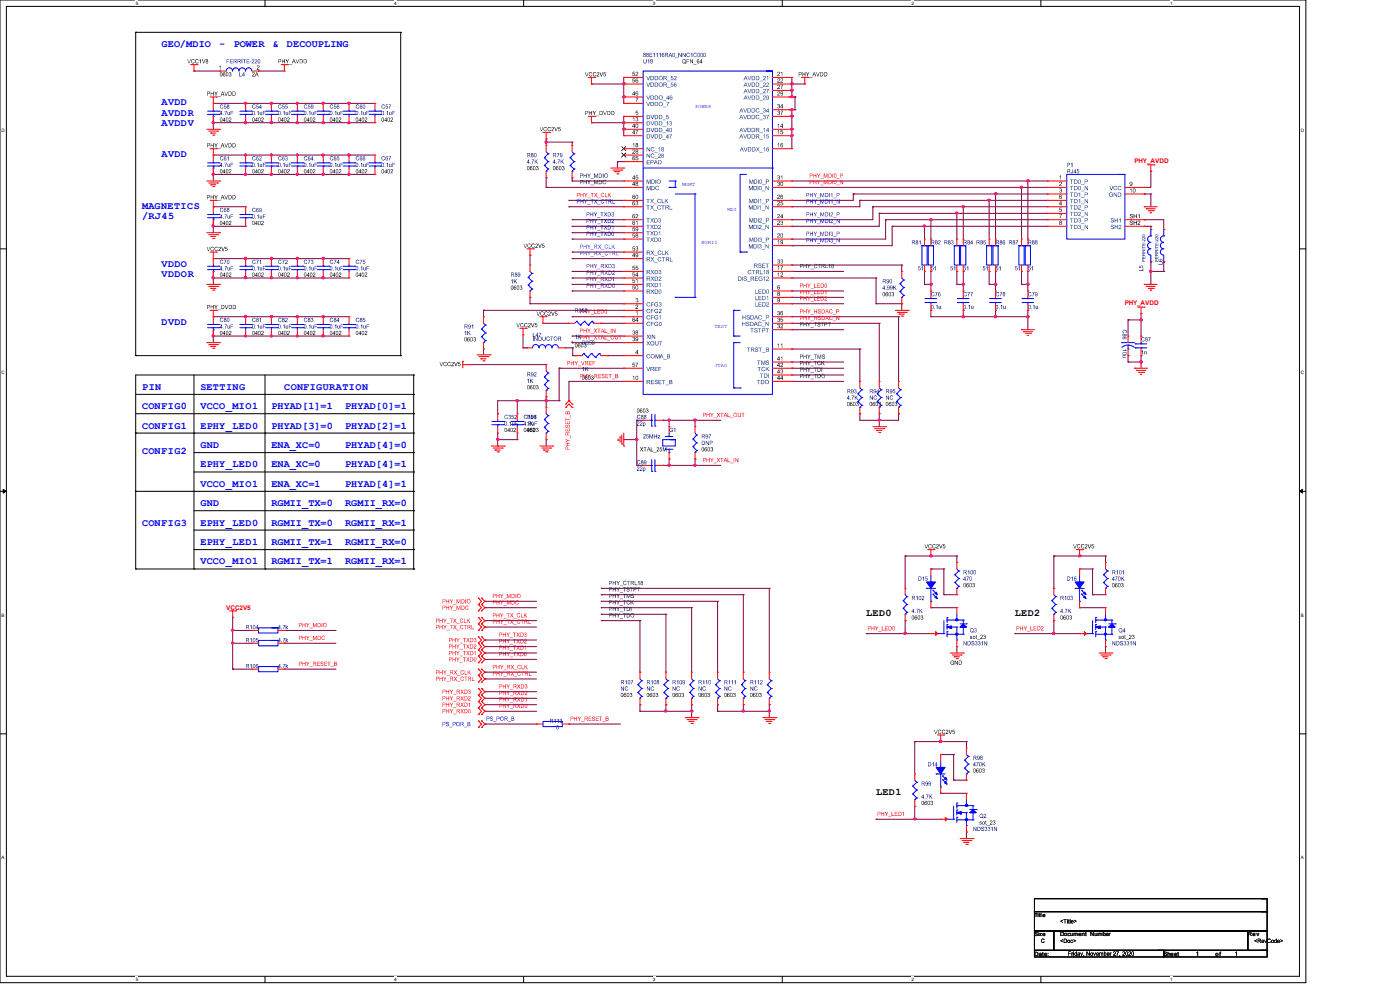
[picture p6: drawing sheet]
<svg xmlns="http://www.w3.org/2000/svg" width="297mm" height="210mm" viewBox="0 0 297 210" stroke-linecap="round" stroke-linejoin="round" font-family="sans-serif">
<defs><g id="words">
<g font-size="2.2" fill="#00f">
<text x="34.3" y="9.9">GEO/MDIO</text>
<text x="46.5" y="9.9">-</text>
<text x="49.6" y="9.9">POWER</text>
<text x="57.8" y="9.9">&amp;</text>
<text x="60.9" y="9.9">DECOUPLING</text>
<text x="34.3" y="22.4">AVDD</text>
<text x="34.3" y="24.5">AVDDR</text>
<text x="34.3" y="26.7">AVDDV</text>
<text x="34.3" y="33.3">AVDD</text>
<text x="30.1" y="44.3">MAGNETICS</text>
<text x="30.1" y="46.4">/RJ45</text>
<text x="34.3" y="56.6">VDDO</text>
<text x="34.3" y="58.8">VDDOR</text>
<text x="34.3" y="69">DVDD</text>
<text x="30.1" y="82.7">PIN</text>
<text x="42.5" y="82.7">SETTING</text>
<text x="60.3" y="82.7">CONFIGURATION</text>
<text x="30.1" y="86.8">CONFIG0</text>
<text x="42.5" y="86.8">VCCO_MIO1</text>
<text x="57.6" y="86.8">PHYAD[1]=1</text>
<text x="73.2" y="86.8">PHYAD[0]=1</text>
<text x="30.1" y="90.9">CONFIG1</text>
<text x="42.5" y="90.9">EPHY_LED0</text>
<text x="42.5" y="95">GND</text>
<text x="57.6" y="90.9">PHYAD[3]=0</text>
<text x="57.6" y="95">ENA_XC=0</text>
<text x="73.2" y="95">PHYAD[4]=0</text>
<text x="73.2" y="90.9">PHYAD[2]=1</text>
<text x="30.1" y="96.4">CONFIG2</text>
<text x="42.5" y="99.1">EPHY_LED0</text>
<text x="57.6" y="99.1">ENA_XC=0</text>
<text x="73.2" y="99.1">PHYAD[4]=1</text>
<text x="42.5" y="103.3">VCCO_MIO1</text>
<text x="42.5" y="107.4">GND</text>
<text x="57.6" y="107.4">RGMII_TX=0</text>
<text x="57.6" y="103.3">ENA_XC=1</text>
<text x="73.2" y="103.3">PHYAD[4]=1</text>
<text x="73.2" y="107.4">RGMII_RX=0</text>
<text x="30.1" y="111.5">CONFIG3</text>
<text x="42.5" y="111.5">EPHY_LED0</text>
<text x="57.6" y="111.5">RGMII_TX=0</text>
<text x="73.2" y="111.5">RGMII_RX=1</text>
<text x="42.5" y="115.6">EPHY_LED1</text>
<text x="42.5" y="119.7">VCCO_MIO1</text>
<text x="57.6" y="115.6">RGMII_TX=1</text>
<text x="57.6" y="119.7">RGMII_TX=1</text>
<text x="73.2" y="115.6">RGMII_RX=0</text>
<text x="73.2" y="119.7">RGMII_RX=1</text>
</g>
<g font-size="2.2">
<text x="183.8" y="130.7">LED0</text>
<text x="215.3" y="130.7">LED2</text>
<text x="185.8" y="168.7">LED1</text>
</g>
<g font-size="1.4" fill="#f00">
<text x="240.7" y="34.6">PHY_AVDD</text>
<text x="238.6" y="64.8">PHY_AVDD</text>
<text x="48" y="129.5">VCC2V5</text>
</g>
<g font-size="1.2">
<text x="219.5" y="194.5">Title</text>
<text x="219.5" y="198.6">Size</text>
<text x="219.5" y="202.7">Date:</text>
<text x="224.9" y="198.6">Document Number</text>
<text x="246.9" y="202.7">Sheet</text>
<text x="257.9" y="202.7">of</text>
<text x="264.7" y="198.6">Rev</text>
</g>
<g font-size="1.1" fill="#00f">
<text x="147.4" y="22.9">POWER</text>
<text x="144.7" y="39.4">MGMT</text>
<text x="154.3" y="44.8">MDI</text>
<text x="148.8" y="51.7">RGMII</text>
<text x="151.6" y="69.6">TEST</text>
<text x="151.6" y="77.8">JTAG</text>
</g>
<g font-size="1">
<text x="28.8" y="1">5</text>
<text x="83.7" y="1">4</text>
<text x="138.5" y="1">3</text>
<text x="193.4" y="1">2</text>
<text x="248.2" y="1">1</text>
<text x=".3" y="27.9">D</text>
<text x="276" y="27.9">D</text>
<text x=".3" y="79.4">C</text>
<text x="276" y="79.4">C</text>
<text x=".3" y="130.8">B</text>
<text x="276" y="130.8">B</text>
<text x=".3" y="182.2">A</text>
<text x="276" y="182.2">A</text>
<text x="28.8" y="208.1">5</text>
<text x="83.7" y="208.1">4</text>
<text x="138.5" y="208.1">3</text>
<text x="193.4" y="208.1">2</text>
<text x="248.2" y="208.1">1</text>
</g>
</g></defs>
<path d="M0 0h277v208.4h-277zM1.4 1.4h274.3v205.7h-274.3z" fill="none" stroke="#000" stroke-width=".21"/>
<g fill="#fff">
<path d="M28.8 .1h.5v1.1h-.5z"/>
<path d="M28.8 207.2h.5v1.1h-.5z"/>
</g>
<path d="M56.2 0v1.4M56.2 207.1v1.3" fill="none" stroke="#000" stroke-width=".21"/>
<g fill="#fff">
<path d="M83.7 .1h.5v1.1h-.5z"/>
<path d="M83.7 207.2h.5v1.1h-.5z"/>
</g>
<path d="M111.1 0v1.4M111.1 207.1v1.3" fill="none" stroke="#000" stroke-width=".21"/>
<g fill="#fff">
<path d="M138.5 .1h.5v1.1h-.5z"/>
<path d="M138.5 207.2h.5v1.1h-.5z"/>
</g>
<path d="M165.9 0v1.4M165.9 207.1v1.3" fill="none" stroke="#000" stroke-width=".21"/>
<g fill="#fff">
<path d="M193.4 .1h.5v1.1h-.5z"/>
<path d="M193.4 207.2h.5v1.1h-.5z"/>
</g>
<path d="M220.8 0v1.4M220.8 207.1v1.3" fill="none" stroke="#000" stroke-width=".21"/>
<g fill="#fff">
<path d="M248.2 .1h.6v1.1h-.6z"/>
<path d="M248.2 207.2h.6v1.1h-.6z"/>
<path d="M.3 27.1h.8v1.1h-.8z"/>
<path d="M276 27.1h.7v1.1h-.7z"/>
<path d="M.3 78.5h.8v1h-.8z"/>
<path d="M276 78.5h.7v1h-.7z"/>
</g>
<path d="M0 52.8h1.4M275.7 52.8h1.3" fill="none" stroke="#000" stroke-width=".21"/>
<g fill="#fff">
<path d="M.3 129.9h.7v1.1h-.7z"/>
<path d="M276 129.9h.6v1.1h-.6z"/>
</g>
<path d="M0 104.2h1.4M275.7 104.2h1.3" fill="none" stroke="#000" stroke-width=".21"/>
<path d="M.7 103.8l.7 .4-.7 .4zM275.7 104.2l.7-.4v.8z" fill="#000"/>
<g fill="#000">
<path d="M1.2 104.1l.1 .2zM1.1 104l.2 .2zM.9 104l.3 .1zM.9 103.9l.2 .1-.3-.1zM.7 103.8l.2 .2zM.6 103.8l.2 .1zM.6 103.7l.1 .3zM.6 103.9l.1 .2zM.6 104l.1 .2zM.6 104.1l.1 .2zM.6 104.3l.1 .2zM.6 104.4l.1 .2zM.6 104.5h.2l-.2 .1zM.7 104.5l.2-.1-.1 .2zM.8 104.4h.3l-.2 .1zM.9 104.4h.3zM1.1 104.3h.2l-.2 .1zM1.1 104.3l.3-.1z"/>
<path d="M275.6 104.1l.2 .1-.1 .1zM275.7 104.1h.2zM275.8 104h.3l-.2 .1zM276 103.9h.2l-.2 .2zM276.1 103.9h.2zM276.1 103.8h.3l-.1 .1zM276.3 103.7l.1 .3zM276.3 103.9l.1 .2zM276.3 104l.1 .2zM276.3 104.1l.1 .2zM276.3 104.3l.1 .2zM276.3 104.4l.1 .2zM276.2 104.5l.2 .1zM276.1 104.4l.1 .2zM275.9 104.4l.3 .1zM275.9 104.3l.1 .2zM275.7 104.2l.2 .1zM275.6 104.2l.2 .1z"/>
</g>
<g fill="#fff">
<path d="M.3 181.4h.7v1.1h-.7z"/>
<path d="M276 181.4h.6v1.1h-.6z"/>
</g>
<g fill="none" stroke="#000" stroke-width=".21">
<path d="M28.8 6.9h.1M28.8 6.9v68.5M28.8 6.9h56.2M85 6.9h.1M85 6.9v68.5M28.8 75.4h.1M28.8 75.4h56.2M41.1 79.5v41.2M56.2 79.5v41.2M85 75.4h.1M87.8 79.5h.1M87.8 79.5h-59v41.2"/>
<path d="M87.8 79.5v41.2M28.8 91.9h.1M28.8 83.7h59M28.8 87.8h59M28.8 91.9h59M41.1 91.9h.1M41.1 96h46.7M56.2 91.9h.1M87.8 83.7h.1M87.8 87.8h.1M87.8 91.9h.1M87.8 96h.1"/>
<path d="M28.8 104.2h.1M28.8 104.2h59M41.1 104.2h.1M41.1 100.1h46.7M41.1 108.3h46.7M41.1 112.4h46.7M41.1 116.6h46.7M56.2 104.2h.1M87.8 104.2h.1M87.8 100.1h.1M87.8 108.3h.1M87.8 112.4h.1"/>
<path d="M87.8 116.6h.1M28.8 120.7h.1M28.8 120.7h59M41.1 120.7h.1M56.2 120.7h.1M87.8 120.7h.1M0 155.7h1.4M275.7 155.7h1.3"/>
</g>
<path d="M102.9 153.6h.1M102.9 153.6h10.9" fill="none" stroke="#800040" stroke-width=".21"/>
<path d="M103.2 152l.5 .1a.27 .27 0 0 1 .1 .3 .27 .27 0 0 1-.3 .1h-.2l-.1 .4zM103.3 152.1v.3h.4l-.1-.3zM104 152.1l.2-.1 .3 .1 .1 .2-.4-.2-.1 .2a.32 .32 0 0 1 .5 .2 .32 .32 0 0 1-.3 .4 .32 .32 0 0 1-.4-.3 .24 .24 0 0 0 .3 .2 .24 .24 0 0 0 .2-.3l-.4-.1zM104.6 153l.7 .1zM105.4 152h.4l.2 .3-.2 .2h-.3v.4zM105.5 152.1v.3h.3v-.3zM106.1 152.5a.43 .43 0 0 1 .8 0 .43 .43 0 0 1-.8 0zM106.2 152.4a.31 .31 0 0 0 .6 0 .31 .31 0 0 0-.6 0zM107 152h.4a.24 .24 0 0 1 .3 .2 .24 .24 0 0 1-.3 .3l.3 .4-.4-.4h-.2l-.1 .4zM107.1 152.1v.3h.3l.2-.2zM107.7 153l.7 .1zM108.5 152l.6 .1-.1 .8h-.5zM108.6 152.1v.3l.4-.1-.1-.2zM108.6 152.5v.3l.4-.1v-.2z" fill="#00f"/>
<path d="M242.7 46.6h.1M242.7 46.6h4.2v2.1M244.1 57.6h.1M244.1 57.6h2.8M246.9 48.7h.1M246.9 57.6h.1M246.9 55.5v2.1" fill="none" stroke="#800040" stroke-width=".21"/>
<circle cx="244.1" cy="57.6" r=".25" fill="#f0f"/>
<path d="M244.3 57.4l-.2 .4-.3-.2 .3-.3 .2 .3" fill="none" stroke="#f0f" stroke-width=".21"/>
<path d="M115.9 37.7h.1M115.9 30.1h.1M115.9 30.1v.8M115.9 37.7v2.1M112.4 54.1h.1M112.4 54.1v2.1M244.1 57.6v2.7M102.6 65.8h.1M102.6 65.8v1.4M112.4 63.1h.1M112.4 63.1v1.3M244.1 60.3h.1" fill="none" stroke="#800040" stroke-width=".21"/>
<circle cx="115.9" cy="30.1" r=".25" fill="#f0f"/>
<path d="M116.1 30l-.2 .4-.3-.3 .3-.2 .2 .2" fill="none" stroke="#f0f" stroke-width=".21"/>
<g fill="none" stroke="#800040" stroke-width=".21">
<path d="M115.9 30.1h.1M115.9 29.5h.1M115.9 30.1h5.5M115.9 29.5v.6M121.4 30.1h.1M121.4 30.1v.8M185.8 59h.1M185.8 59v5.4M191.3 56.2h.1M191.3 56.2v1.4M182.4 74h.1M182.4 74v6.9"/>
<path d="M185.8 64.4h.1M185.8 64.4h5.5M186.5 68.6h.1M186.5 68.6v12.3M190.6 67.2h.1M190.6 67.2v13.7M102.9 133h.1M102.9 133h10.9"/>
</g>
<path d="M104.6 131.4l.5 .1a.27 .27 0 0 1 0 .3 .27 .27 0 0 1-.2 .2h-.3v.3zM104.6 131.5v.4l.4-.1v-.3zM105.3 131.4l.1 .4h.4v-.4h.2v.9h-.2v-.4h-.4l-.1 .4zM106.1 131.4l.4 .5 .3-.5-.3 .6v.3h-.1v-.3zM106.8 132.5h.7zM107.5 131.4h.7l-.3 .1v.8l-.1-.8zM108.2 131.4l.4 .4 .3-.4-.3 .5 .4 .4h-.2l-.2-.3-.4 .3 .3-.4zM108.9 132.5h.7zM109.7 131.5l.4-.1 .3 .3h-.2a.29 .29 0 0 0-.4 0 .29 .29 0 0 0 0 .4 .29 .29 0 0 0 .4 0l.2-.1a.41 .41 0 0 1-.7 .2 .41 .41 0 0 1 0-.7zM110.4 131.4h.7l-.3 .1v.8l-.1-.8zM111.3 131.4h.3a.24 .24 0 0 1 .3 .2 .24 .24 0 0 1-.2 .3l.3 .4h-.2l-.3-.4h-.2v.4zM111.3 131.5v.3l.5-.1-.1-.2zM112.1 131.4l.1 .8h.4v.1h-.5z" fill="#f00"/>
<path d="M102.9 128.9h.1M102.9 128.9h10.9" fill="none" stroke="#800040" stroke-width=".21"/>
<path d="M104.6 127.3l.5 .1a.27 .27 0 0 1 0 .3 .27 .27 0 0 1-.2 .1h-.3v.4zM104.6 127.4v.4l.4-.1v-.3zM105.3 127.3l.1 .4h.4v-.4h.2v.9h-.2v-.4h-.4l-.1 .4zM106.1 127.3l.4 .5 .3-.5-.3 .5v.4h-.1v-.4zM106.8 128.4h.7zM107.5 127.3h.2l.2 .8 .3-.8h.1v.9l-.1-.7-.2 .7-.3-.7v.7h-.2zM108.5 127.3h.3a.45 .45 0 0 1 .4 .5 .45 .45 0 0 1-.4 .4h-.3zM108.6 127.4v.7a.36 .36 0 0 0 .5-.3 .36 .36 0 0 0-.5-.4zM109.5 127.4l.3-.1 .3 .3h-.2a.29 .29 0 0 0-.4 0 .29 .29 0 0 0 0 .4 .29 .29 0 0 0 .4 0l.2-.1a.41 .41 0 0 1-.7 .2 .41 .41 0 0 1 .1-.7z" fill="#f00"/>
<path d="M102.9 127.6h.1M102.9 127.6h10.9" fill="none" stroke="#800040" stroke-width=".21"/>
<path d="M104.6 126h.5a.27 .27 0 0 1 0 .3 .27 .27 0 0 1-.2 .2h-.3v.4zM104.6 126.1v.3h.4v-.3zM105.3 126l.1 .3h.4v-.3h.2v.9h-.2v-.5h-.4l-.1 .5zM106.1 126l.4 .4 .3-.4-.3 .5v.4h-.1v-.4zM106.8 127l.7 .1zM107.5 126h.2l.2 .7 .3-.7h.1v.9l-.1-.8-.2 .8-.3-.8v.8h-.2zM108.5 126h.3a.45 .45 0 0 1 .4 .4 .45 .45 0 0 1-.4 .5h-.3zM108.6 126.1v.6a.36 .36 0 0 0 .5-.3 .36 .36 0 0 0-.5-.3zM109.4 126h.1v.9h-.1zM109.7 126.4a.43 .43 0 0 1 .8 0 .43 .43 0 0 1-.8 0zM109.8 126.4a.31 .31 0 0 0 .6 0 .31 .31 0 0 0-.6 0z" fill="#f00"/>
<path d="M102.9 142.6h.1M102.9 142.6h10.9" fill="none" stroke="#800040" stroke-width=".21"/>
<path d="M104.6 141.1h.5a.27 .27 0 0 1 0 .3 .27 .27 0 0 1-.2 .2h-.3v.3zM104.6 141.1v.4l.4-.1v-.3zM105.3 141.1l.1 .3h.4v-.3h.2v.8h-.2v-.4h-.4l-.1 .4zM106.1 141.1l.4 .4 .3-.4-.3 .5v.3h-.1v-.3zM106.8 142.1l.7 .1zM107.6 141.1h.3a.24 .24 0 0 1 .3 .1 .24 .24 0 0 1-.2 .3l.3 .4-.4-.4h-.2l-.1 .4zM107.7 141.1v.3h.4l-.1-.3zM108.4 141.1l.3 .3 .4-.3-.3 .4 .3 .4h-.2l-.2-.3-.4 .3 .3-.4zM109.1 142.1l.6 .1zM109.9 141.1l.4-.1 .2 .3h-.1a.29 .29 0 0 0-.4 0 .29 .29 0 0 0-.1 .4 .29 .29 0 0 0 .4 0l.2-.1a.41 .41 0 0 1-.7 .2 .41 .41 0 0 1 .1-.7zM110.7 141.1v.7h.5v.1h-.5zM111.3 141.1l.1 .4 .5-.4-.3 .3 .4 .5h-.2l-.3-.4-.2 .4z" fill="#f00"/>
<path d="M102.9 139.9h.1M102.9 139.9h10.9" fill="none" stroke="#800040" stroke-width=".21"/>
<path d="M105.9 138.3h.5a.27 .27 0 0 1 .1 .4 .27 .27 0 0 1-.3 .1h-.2l-.1 .4zM106 138.4v.3h.4l-.1-.3zM106.7 138.3l.1 .3h.4v-.3h.1v.9h-.1v-.4h-.4l-.1 .4zM107.4 138.3l.4 .4 .4-.4-.3 .5v.4h-.2v-.4zM108.2 139.3l.6 .1zM108.8 138.3h.7l-.3 .1v.8h-.1v-.8zM109.6 138.3l.3 .3 .4-.3-.3 .4 .3 .5h-.1l-.3-.4-.3 .4 .3-.5zM110.4 138.3h.3a.45 .45 0 0 1 .4 .4 .45 .45 0 0 1-.4 .5h-.3zM110.5 138.4v.7a.36 .36 0 0 0 .5-.4 .36 .36 0 0 0-.5-.3zM111.3 138.3a.39 .39 0 0 1 .4 .5 .39 .39 0 0 1-.4 .3zM111.3 138.4l.1 .7a.37 .37 0 0 0 .2-.4 .37 .37 0 0 0-.2-.3z" fill="#f00"/>
<path d="M102.9 138.5h.1M102.9 138.5h10.9" fill="none" stroke="#800040" stroke-width=".21"/>
<path d="M105.9 136.9l.5 .1a.27 .27 0 0 1 .1 .3 .27 .27 0 0 1-.3 .2h-.2l-.1 .3zM106 137v.4l.4-.1-.1-.3zM106.7 136.9l.1 .4h.4v-.4h.1v.9h-.1v-.4h-.4l-.1 .4zM107.4 136.9l.4 .5 .4-.5-.3 .6v.3h-.2v-.3zM108.2 138h.6zM108.8 136.9h.7l-.3 .1v.8h-.1v-.8zM109.6 136.9l.3 .4 .4-.4-.3 .5 .3 .4h-.1l-.3-.3-.3 .3 .3-.4zM110.4 136.9h.3a.45 .45 0 0 1 .4 .5 .45 .45 0 0 1-.4 .4h-.3zM110.5 137v.7a.36 .36 0 0 0 .5-.3 .36 .36 0 0 0-.5-.4zM111.3 137.2l.2-.3v.9v-.7z" fill="#f00"/>
<path d="M102.9 137.2h.1M102.9 137.2h10.9" fill="none" stroke="#800040" stroke-width=".21"/>
<path d="M105.9 135.6h.5a.27 .27 0 0 1 .1 .3 .27 .27 0 0 1-.3 .2h-.2l-.1 .4zM106 135.7v.3h.4l-.1-.3zM106.7 135.6l.1 .3h.4v-.3h.1v.9h-.1v-.4h-.4l-.1 .4zM107.4 135.6l.4 .4 .4-.4-.3 .5v.4h-.2v-.4zM108.2 136.6l.6 .1zM108.8 135.6h.7l-.3 .1v.8h-.1v-.8zM109.6 135.6l.3 .3 .4-.3-.3 .4 .3 .5h-.1l-.3-.4-.3 .4 .3-.5zM110.4 135.6h.3a.45 .45 0 0 1 .4 .4 .45 .45 0 0 1-.4 .5h-.3zM110.5 135.7v.7a.36 .36 0 0 0 .5-.4 .36 .36 0 0 0-.5-.3zM111.3 135.6a.32 .32 0 0 1 .4 .3 .32 .32 0 0 1-.3 .3l-.1 .2h.4v.1h-.5l.4-.6a.2 .2 0 0 0-.2-.2 .2 .2 0 0 0-.2 .1z" fill="#f00"/>
<path d="M102.9 135.8h.1M102.9 135.8h10.9" fill="none" stroke="#800040" stroke-width=".21"/>
<path d="M105.9 134.2h.5a.27 .27 0 0 1 .1 .3 .27 .27 0 0 1-.3 .2h-.2l-.1 .4zM106 134.3v.3h.4l-.1-.3zM106.7 134.2l.1 .3h.4v-.3h.1v.9h-.1v-.4h-.4l-.1 .4zM107.4 134.2l.4 .4 .4-.4-.3 .5v.4h-.2v-.4zM108.2 135.2l.6 .1zM108.8 134.2h.7l-.3 .1v.8h-.1v-.8zM109.6 134.2l.3 .3 .4-.3-.3 .4 .3 .5h-.1l-.3-.4-.3 .4 .3-.5zM110.4 134.2h.3a.45 .45 0 0 1 .4 .4 .45 .45 0 0 1-.4 .5h-.3zM110.5 134.3v.7a.36 .36 0 0 0 .5-.4 .36 .36 0 0 0-.5-.3zM111.3 134.2a.23 .23 0 0 1 .3 0 .23 .23 0 0 1 0 .4 .26 .26 0 0 1 0 .4 .26 .26 0 0 1-.4-.2l.2 .2a.18 .18 0 0 0 .2-.2 .18 .18 0 0 0-.2-.2l.2-.2-.2-.1-.1 .2z" fill="#f00"/>
<path d="M102.9 150.9h.1M102.9 150.9h10.9" fill="none" stroke="#800040" stroke-width=".21"/>
<path d="M105.9 149.3l.5 .1a.27 .27 0 0 1 .1 .3 .27 .27 0 0 1-.3 .1h-.2l-.1 .4zM106 149.4v.3h.4l-.1-.3zM106.7 149.3l.1 .3h.4v-.3h.1v.9h-.1v-.4h-.4l-.1 .4zM107.4 149.3l.4 .4 .4-.4-.3 .5v.4h-.2v-.4zM108.2 150.3l.6 .1zM108.9 149.3h.4a.24 .24 0 0 1 .3 .2 .24 .24 0 0 1-.3 .3l.3 .4h-.1l-.3-.4h-.2l-.1 .4zM109 149.4v.3l.4-.1v-.2zM109.7 149.3l.4 .3 .3-.3-.3 .4 .3 .5h-.1l-.2-.4-.4 .4 .3-.5zM110.5 149.3h.3a.45 .45 0 0 1 .4 .4 .45 .45 0 0 1-.4 .5h-.3zM110.6 149.4v.7a.36 .36 0 0 0 .5-.4 .36 .36 0 0 0-.5-.3zM111.5 149.4a.41 .41 0 0 1 .4 .3 .41 .41 0 0 1-.4 .5l-.2-.5zM111.5 149.4v.7a.37 .37 0 0 0 .3-.4 .37 .37 0 0 0-.3-.3z" fill="#f00"/>
<path d="M102.9 149.5h.1M102.9 149.5h10.9" fill="none" stroke="#800040" stroke-width=".21"/>
<path d="M105.9 147.9l.5 .1a.27 .27 0 0 1 .1 .3 .27 .27 0 0 1-.3 .1h-.2l-.1 .4zM106 148v.3h.4l-.1-.3zM106.7 147.9l.1 .4h.4v-.4h.1v.9h-.1v-.4h-.4l-.1 .4zM107.4 147.9l.4 .4 .4-.4-.3 .5v.4h-.2v-.4zM108.2 148.9l.6 .1zM108.9 147.9h.4a.24 .24 0 0 1 .3 .2 .24 .24 0 0 1-.3 .3l.3 .4h-.1l-.3-.4h-.2l-.1 .4zM109 148v.3l.4-.1v-.2zM109.7 147.9l.4 .4 .3-.4-.3 .4 .3 .5h-.1l-.2-.4-.4 .4 .3-.5zM110.5 147.9h.3a.45 .45 0 0 1 .4 .4 .45 .45 0 0 1-.4 .5h-.3zM110.6 148v.7a.36 .36 0 0 0 .5-.4 .36 .36 0 0 0-.5-.3zM111.5 148.1l.2-.2v.9h-.1z" fill="#f00"/>
<path d="M102.9 148.1h.1M102.9 148.1h10.9" fill="none" stroke="#800040" stroke-width=".21"/>
<path d="M105.9 146.6h.5a.27 .27 0 0 1 .1 .3 .27 .27 0 0 1-.3 .2h-.2l-.1 .3zM106 146.6v.4l.4-.1-.1-.3zM106.7 146.6l.1 .3h.4v-.3h.1v.8h-.1v-.4h-.4l-.1 .4zM107.4 146.6l.4 .4 .4-.4-.3 .5v.3h-.2v-.3zM108.2 147.6l.6 .1zM108.9 146.6h.4a.24 .24 0 0 1 .3 .1 .24 .24 0 0 1-.3 .3l.3 .4h-.1l-.3-.4h-.2l-.1 .4zM109 146.6v.3h.4v-.3zM109.7 146.6l.4 .3 .3-.3-.3 .4 .3 .4h-.1l-.2-.3-.4 .3 .3-.4zM110.5 146.6h.3a.45 .45 0 0 1 .4 .4 .45 .45 0 0 1-.4 .4h-.3zM110.6 146.6v.7a.36 .36 0 0 0 .5-.3 .36 .36 0 0 0-.5-.4zM111.4 146.6a.32 .32 0 0 1 .5 .2 .32 .32 0 0 1-.4 .4v.1h.3v.1h-.5l.4-.5a.16 .16 0 0 0-.1-.3 .16 .16 0 0 0-.2 .2z" fill="#f00"/>
<path d="M102.9 146.7h.1M102.9 146.7h10.9" fill="none" stroke="#800040" stroke-width=".21"/>
<path d="M105.9 145.2h.5a.27 .27 0 0 1 .1 .3 .27 .27 0 0 1-.3 .2h-.2l-.1 .3zM106 145.2v.4l.4-.1-.1-.3zM106.7 145.2l.1 .3h.4v-.3h.1v.8h-.1v-.4h-.4l-.1 .4zM107.4 145.2l.4 .4 .4-.4-.3 .5v.3h-.2v-.3zM108.2 146.2l.6 .1zM108.9 145.2h.4a.24 .24 0 0 1 .3 .1 .24 .24 0 0 1-.3 .3l.3 .4h-.1l-.3-.4h-.2l-.1 .4zM109 145.2v.3h.4v-.2zM109.7 145.2l.4 .3 .3-.3-.3 .4 .3 .4h-.1l-.2-.3-.4 .3 .3-.4zM110.5 145.2h.3a.45 .45 0 0 1 .4 .4 .45 .45 0 0 1-.4 .4h-.3zM110.6 145.2v.7a.36 .36 0 0 0 .5-.3 .36 .36 0 0 0-.5-.4zM111.4 145.2h.4l-.1 .3a.27 .27 0 0 1 .1 .5 .27 .27 0 0 1-.5-.2h.1a.18 .18 0 0 0 .3 .1 .18 .18 0 0 0 0-.3h-.2l.2-.3-.4 .1z" fill="#f00"/>
<path d="M102.9 144h.1M102.9 144h10.9" fill="none" stroke="#800040" stroke-width=".21"/>
<path d="M104.6 142.5h.5a.27 .27 0 0 1 0 .3 .27 .27 0 0 1-.2 .2h-.3v.3zM104.6 142.5v.4l.4-.1v-.3zM105.3 142.5l.1 .3h.4v-.3h.2v.8h-.2v-.4h-.4l-.1 .4zM106.1 142.5l.4 .4 .3-.4-.3 .5v.3h-.1v-.3zM106.8 143.5l.7 .1zM107.6 142.5h.3a.24 .24 0 0 1 .3 .1 .24 .24 0 0 1-.2 .3l.3 .4-.4-.4h-.2l-.1 .4zM107.7 142.5v.3l.4-.1-.1-.2zM108.4 142.5l.3 .3 .4-.3-.3 .4 .3 .4h-.2l-.2-.3-.4 .3 .3-.4zM109.1 143.5l.6 .1zM109.9 142.5l.4-.1 .2 .3h-.1a.29 .29 0 0 0-.4 0 .29 .29 0 0 0-.1 .4 .29 .29 0 0 0 .4 0l.2-.1a.42 .42 0 0 1-.7 .2 .42 .42 0 0 1 .1-.7zM110.6 142.5h.7h-.3v.8l-.1-.8zM111.4 142.5h.3a.24 .24 0 0 1 .3 .1 .24 .24 0 0 1-.2 .3l.3 .4h-.2l-.2-.4h-.2l-.1 .4zM111.5 142.5v.3l.4-.1-.1-.2zM112.2 142.5l.1 .7h.4v.1h-.5z" fill="#f00"/>
<path d="M102.9 131.7h.1M102.9 131.7h10.9" fill="none" stroke="#800040" stroke-width=".21"/>
<path d="M104.6 130.1h.5a.27 .27 0 0 1 0 .3 .27 .27 0 0 1-.2 .2h-.3v.4zM104.6 130.2v.3h.4v-.3zM105.3 130.1l.1 .3h.4v-.3h.2v.9h-.2v-.4h-.4l-.1 .4zM106.1 130.1l.4 .4 .3-.4-.3 .5v.4h-.1v-.4zM106.8 131.1l.7 .1zM107.5 130.1h.7l-.3 .1v.8l-.1-.8zM108.2 130.1l.4 .3 .3-.3-.3 .4 .4 .5h-.2l-.2-.4-.4 .4 .3-.5zM108.9 131.1l.7 .1zM109.7 130.2l.4-.1 .3 .2h-.2a.29 .29 0 0 0-.4 0 .29 .29 0 0 0 0 .4 .29 .29 0 0 0 .4 0h.2a.41 .41 0 0 1-.7 .1 .41 .41 0 0 1 0-.6zM110.5 130.1l.1 .8h.4v.1h-.5zM111.2 130.1l.1 .4 .5-.4-.3 .3 .3 .6h-.1l-.3-.5-.2 .5z" fill="#f00"/>
<path d="M121.4 37.7h.1M121.4 37.7v.7M49.4 136.4h.1M49.4 136.4v5.5M49.4 136.4h4.1M49.4 141.9h.1M49.4 141.9h4.1" fill="none" stroke="#800040" stroke-width=".21"/>
<path d="M49.2 136.3h.3v.3h-.3z" fill-rule="evenodd" fill="#f0f"/>
<path d="M49.6 136.3l-.3 .4-.2-.3 .2-.2 .3 .2" fill="none" stroke="#f0f" stroke-width=".21"/>
<path d="M49.4 133.7h.1M49.4 133.7h4.1M49.4 133.7v2.7M60.3 136.4h.1M60.3 136.4h11" fill="none" stroke="#800040" stroke-width=".21"/>
<path d="M63.4 134.9h.5a.27 .27 0 0 1 .1 .3 .27 .27 0 0 1-.3 .2h-.2l-.1 .4zM63.5 135v.3h.4l-.1-.3zM64.2 134.9l.1 .3h.4v-.3h.1v.9h-.1v-.5h-.4l-.1 .5zM64.9 134.9l.4 .4 .4-.4-.3 .5v.4h-.2v-.4zM65.7 135.9l.6 .1zM66.4 134.9h.1l.3 .7 .3-.7h.1v.9l-.1-.8-.3 .8-.3-.8v.8h-.1zM67.4 134.9h.2a.45 .45 0 0 1 .5 .4 .45 .45 0 0 1-.4 .5h-.3zM67.5 135v.6a.36 .36 0 0 0 .5-.3 .36 .36 0 0 0-.5-.3zM68.3 135l.4-.1 .2 .2h-.1a.29 .29 0 0 0-.4 0 .29 .29 0 0 0 0 .4 .29 .29 0 0 0 .4 0h.1a.42 .42 0 0 1-.6 .2 .42 .42 0 0 1 0-.7z" fill="#f00"/>
<path d="M60.3 133.7h.1M60.3 133.7h11" fill="none" stroke="#800040" stroke-width=".21"/>
<path d="M63.4 132.2h.5a.27 .27 0 0 1 .1 .3 .27 .27 0 0 1-.3 .2h-.2l-.1 .4zM63.5 132.2v.4l.4-.1-.1-.3zM64.2 132.2l.1 .3h.4v-.3h.1v.9h-.1v-.5h-.4l-.1 .5zM64.9 132.2l.4 .4 .4-.4-.3 .5v.4h-.2v-.4zM65.7 133.2l.6 .1zM66.4 132.2h.1l.3 .7 .3-.7h.1v.9l-.1-.8-.3 .8-.3-.8v.8h-.1zM67.4 132.2h.2a.45 .45 0 0 1 .5 .4 .45 .45 0 0 1-.4 .5h-.3zM67.5 132.2v.7a.36 .36 0 0 0 .5-.3 .36 .36 0 0 0-.5-.4zM68.2 132.2h.2v.9h-.2zM68.5 132.6a.45 .45 0 0 1 .9 0 .45 .45 0 0 1-.9 0zM68.7 132.6a.31 .31 0 0 0 .6 0 .31 .31 0 0 0-.6 0z" fill="#f00"/>
<path d="M60.3 141.9h.1M60.3 141.9h11" fill="none" stroke="#800040" stroke-width=".21"/>
<path d="M63.4 140.4h.5a.27 .27 0 0 1 .1 .3 .27 .27 0 0 1-.3 .2h-.2l-.1 .4zM63.5 140.5v.3h.4l-.1-.3zM64.2 140.4l.1 .3h.4v-.3h.1v.9h-.1v-.5h-.4l-.1 .5zM64.9 140.4l.4 .4 .4-.4-.3 .5v.4h-.2v-.4zM65.7 141.4l.6 .1zM66.4 140.4h.4a.24 .24 0 0 1 .3 .2 .24 .24 0 0 1-.3 .2l.3 .5-.4-.5h-.2l-.1 .5zM66.5 140.5v.3l.4-.1v-.2zM67.3 140.4h.6l-.5 .1v.3h.4h-.4v.3h.5v.2h-.6zM68 140.5l.3-.2 .3 .2v.1l-.4-.1v.2a.32 .32 0 0 1 .4 .1 .32 .32 0 0 1-.2 .5 .32 .32 0 0 1-.4-.3 .24 .24 0 0 0 .3 .2 .24 .24 0 0 0 .2-.3l-.5-.2zM68.8 140.4h.6l-.5 .1v.3h.4h-.4v.3h.5v.2h-.6zM69.5 140.4h.6l-.3 .1v.8h-.1v-.8zM70.1 141.4l.7 .1zM70.9 140.4l.5 .1 .1 .2-.2 .1 .2 .3-.1 .1-.5 .1zM71 140.5v.2l.4-.1-.1-.1zM71 140.8v.3h.4v-.2z" fill="#f00"/>
<path d="M49.4 131h.1M49.4 131v2.7" fill="none" stroke="#800040" stroke-width=".21"/>
<path d="M49.2 133.5h.3v.3h-.3z" fill-rule="evenodd" fill="#f0f"/>
<path d="M49.6 133.6l-.3 .3-.2-.2 .2-.3 .3 .3" fill="none" stroke="#f0f" stroke-width=".21"/>
<path d="M191.3 64.4h.1M191.3 64.4v1.4M186.5 89.2h.1M186.5 87.8h.1M186.5 87.8v2.7M190.6 87.8h.1M190.6 87.8v1.4h-8.2" fill="none" stroke="#800040" stroke-width=".21"/>
<path d="M186.3 88.9h.4v.4h-.4z" fill-rule="evenodd" fill="#f0f"/>
<path d="M186.7 89l-.2 .3-.2-.2 .2-.2 .2 .2" fill="none" stroke="#f0f" stroke-width=".21"/>
<path d="M182.4 87.8h.1M182.4 87.8v1.4M127.6 124.8h.1M127.6 124.8h35.6" fill="none" stroke="#800040" stroke-width=".21"/>
<path d="M129.2 123.2l.6 .1a.27 .27 0 0 1 0 .3 .27 .27 0 0 1-.3 .1h-.2l-.1 .4zM129.3 123.3v.4l.4-.1v-.3zM130 123.2l.1 .4h.4v-.4h.1v.9h-.1v-.4h-.4l-.1 .4zM130.8 123.2l.3 .5 .4-.5-.3 .5v.4h-.1v-.4zM131.5 124.2l.7 .1zM132.3 123.3l.4-.1 .2 .2-.1 .1a.29 .29 0 0 0-.4 0 .29 .29 0 0 0 0 .4 .29 .29 0 0 0 .4 0l.1-.1a.41 .41 0 0 1-.6 .2 .41 .41 0 0 1 0-.7zM133 123.2h.7l-.3 .1v.8l-.1-.8zM133.8 123.2h.4a.24 .24 0 0 1 .3 .2 .24 .24 0 0 1-.3 .3l.3 .4h-.1l-.3-.4h-.2l-.1 .4zM133.9 123.3v.3l.4-.1-.1-.2zM134.7 123.2v.8h.5v.1h-.5zM135.3 123.4l.3-.2v.9h-.1v-.7zM136 123.3a.23 .23 0 0 1 .3 0 .23 .23 0 0 1 0 .3 .27 .27 0 0 1 .1 .4 .27 .27 0 0 1-.5 0 .27 .27 0 0 1 .1-.4zM136 123.5a.15 .15 0 0 0 .3 0 .15 .15 0 0 0-.3 0zM136 123.9a.17 .17 0 0 0 .3 0 .17 .17 0 0 0-.3 0z" fill="#000040"/>
<path d="M127.6 126.2h.1M127.6 126.2h30.1" fill="none" stroke="#800040" stroke-width=".21"/>
<path d="M129.2 124.6h.6a.27 .27 0 0 1 0 .3 .27 .27 0 0 1-.3 .2h-.2l-.1 .4zM129.3 124.7v.3h.4v-.3zM130 124.6l.1 .3h.4v-.3h.1v.9h-.1v-.4h-.4l-.1 .4zM130.8 124.6l.3 .4 .4-.4-.3 .5v.4h-.1v-.4zM131.5 125.6l.7 .1zM132.2 124.6h.6l-.3 .1v.8h-.1v-.8zM133 124.7l.2-.2 .3 .2 .1 .1-.4-.1-.1 .2a.32 .32 0 0 1 .5 .2 .32 .32 0 0 1-.3 .4 .32 .32 0 0 1-.4-.3 .24 .24 0 0 0 .3 .2 .24 .24 0 0 0 .2-.3l-.3-.1zM133.6 124.6h.7l-.3 .1v.8l-.1-.8zM134.4 124.6h.6a.27 .27 0 0 1 0 .3 .27 .27 0 0 1-.3 .2h-.2v.4h-.1zM134.5 124.7v.3h.4v-.3zM135.1 124.6h.7l-.3 .1v.8l-.1-.8z" fill="#000040"/>
<path d="M127.6 128.9h.1M127.6 128.9h19.1" fill="none" stroke="#800040" stroke-width=".21"/>
<path d="M129.2 127.3l.6 .1a.27 .27 0 0 1 0 .3 .27 .27 0 0 1-.3 .1h-.2l-.1 .4zM129.3 127.4v.4l.4-.1v-.3zM130 127.3l.1 .4h.4v-.4h.1v.9h-.1v-.4h-.4l-.1 .4zM130.8 127.3l.3 .5 .4-.5-.3 .5v.4h-.1v-.4zM131.5 128.4h.7zM132.2 127.3h.6l-.3 .1v.8h-.1v-.8zM133 127.4l.4-.1 .2 .3h-.1a.27 .27 0 0 0-.4 0 .27 .27 0 0 0 .1 .4 .27 .27 0 0 0 .4-.1 .35 .35 0 0 1-.5 .3 .35 .35 0 0 1-.2-.6zM133.8 127.3h.1v.5l.6-.5-.4 .4 .4 .5-.5-.4-.1 .4h-.1z" fill="#000040"/>
<path d="M127.6 130.3h.1M127.6 130.3h13.7" fill="none" stroke="#800040" stroke-width=".21"/>
<path d="M129.2 128.7l.6 .1a.27 .27 0 0 1 0 .3 .27 .27 0 0 1-.3 .1h-.2l-.1 .4zM129.3 128.8v.4l.4-.1v-.3zM130 128.7l.1 .4h.4v-.4h.1v.9h-.1v-.4h-.4l-.1 .4zM130.8 128.7l.3 .5 .4-.5-.3 .5v.4h-.1v-.4zM131.5 129.8h.7zM132.2 128.7h.6l-.3 .1v.8h-.1v-.8zM133 128.7a.47 .47 0 0 1 .5 .1 .47 .47 0 0 1 .1 .5l-.2 .3h-.4zM133.1 128.8v.7a.36 .36 0 0 0 .4-.3 .36 .36 0 0 0-.4-.4zM133.8 128.7h.1v.9h-.1z" fill="#000040"/>
<path d="M127.6 127.6h.1M127.6 127.6h24.6" fill="none" stroke="#800040" stroke-width=".21"/>
<path d="M129.2 126h.6a.27 .27 0 0 1 0 .3 .27 .27 0 0 1-.3 .2h-.2l-.1 .4zM129.3 126.1v.3h.4v-.3zM130 126l.1 .3h.4v-.3h.1v.9h-.1v-.5h-.4l-.1 .5zM130.8 126l.3 .4 .4-.4-.3 .5v.4h-.1v-.4zM131.5 127l.7 .1zM132.2 126h.6l-.3 .1v.8h-.1v-.8zM133 126h.1l.2 .7 .3-.7h.1v.9l-.1-.8-.2 .8-.3-.8-.1 .8zM133.9 126.1l.3-.2 .3 .2v.1l-.4-.1v.2a.32 .32 0 0 1 .4 .2 .32 .32 0 0 1-.3 .4 .32 .32 0 0 1-.3-.3 .24 .24 0 0 0 .3 .2 .24 .24 0 0 0 .2-.3l-.5-.2z" fill="#000040"/>
<path d="M127.6 131.7h.1M127.6 131.7h8.2" fill="none" stroke="#800040" stroke-width=".21"/>
<path d="M129.2 130.1h.6a.27 .27 0 0 1 0 .3 .27 .27 0 0 1-.3 .2h-.2l-.1 .4zM129.3 130.2v.3h.4v-.3zM130 130.1l.1 .3h.4v-.3h.1v.9h-.1v-.4h-.4l-.1 .4zM130.8 130.1l.3 .4 .4-.4-.3 .5v.4h-.1v-.4zM131.5 131.1l.7 .1zM132.2 130.1h.6l-.3 .1v.8h-.1v-.8zM133 130.1a.47 .47 0 0 1 .5 0 .47 .47 0 0 1 .1 .5l-.2 .3-.4 .1zM133.1 130.2v.7a.36 .36 0 0 0 .4-.4 .36 .36 0 0 0-.4-.3zM133.8 130.6a.42 .42 0 0 1 .8 0 .42 .42 0 0 1-.8 0zM133.9 130.5a.32 .32 0 0 0 .6 0 .32 .32 0 0 0-.6 0z" fill="#000040"/>
<path d="M141.9 98.7h.1M141.9 98.7h5.5" fill="none" stroke="#800040" stroke-width=".21"/>
<circle cx="147.4" cy="98.7" r=".25" fill="#f0f"/>
<path d="M147.7 98.6l-.3 .3-.2-.2 .2-.2 .3 .2" fill="none" stroke="#f0f" stroke-width=".21"/>
<path d="M141.7 98.5h.4v.4h-.4z" fill-rule="evenodd" fill="#f0f"/>
<path d="M142.2 98.6l-.3 .3-.2-.2 .2-.2 .3 .2" fill="none" stroke="#f0f" stroke-width=".21"/>
<path d="M120.7 42.5h.1M120.7 42.5h11.6" fill="none" stroke="#800040" stroke-width=".21"/>
<path d="M122.4 40.9l.5 .1a.27 .27 0 0 1 .1 .3 .27 .27 0 0 1-.3 .1h-.2l-.1 .4zM122.5 41v.4l.4-.1-.1-.3zM123.1 40.9l.1 .4h.5v-.4h.1v.9h-.1v-.4h-.5l-.1 .4zM123.9 40.9l.4 .5 .3-.5-.3 .5v.4h-.1v-.4zM124.6 42h.7zM125.3 40.9h.7l-.3 .1v.8h-.1v-.8zM126.1 40.9l.3 .4 .3-.4-.3 .5 .4 .4h-.2l-.2-.4-.4 .4 .3-.4zM126.7 42h.7zM127.6 41l.4-.1 .2 .2-.1 .1a.29 .29 0 0 0-.4 0 .29 .29 0 0 0-.1 .4 .29 .29 0 0 0 .4 0l.2-.1a.41 .41 0 0 1-.7 .2 .41 .41 0 0 1 .1-.7zM128.4 40.9v.8h.5v.1h-.5zM129 40.9l.1 .5 .5-.5-.3 .4 .4 .5h-.2l-.3-.4-.2 .4z" fill="#f00"/>
<path d="M41.1 15.1h.1M41.1 15.1h5.5M54.9 15.1h.1M54.9 15.1h5.4M45.3 26h.1M45.3 26h12.3M52.1 26h.1" fill="none" stroke="#800040" stroke-width=".21"/>
<circle cx="57.6" cy="26" r=".25" fill="#f0f"/>
<path d="M57.8 25.9l-.2 .3-.3-.2 .3-.2 .2 .2" fill="none" stroke="#f0f" stroke-width=".21"/>
<circle cx="52.1" cy="26" r=".25" fill="#f0f"/>
<path d="M52.3 25.9l-.2 .3-.3-.2 .3-.2 .2 .2" fill="none" stroke="#f0f" stroke-width=".21"/>
<path d="M57.6 26h.1M57.6 26h11M63.1 26h.1" fill="none" stroke="#800040" stroke-width=".21"/>
<path d="M62.9 25.9h.3v.3h-.3z" fill-rule="evenodd" fill="#f0f"/>
<path d="M63.3 25.9l-.3 .3-.2-.2 .2-.2 .3 .2" fill="none" stroke="#f0f" stroke-width=".21"/>
<path d="M68.6 26h.1M68.6 26h5.4" fill="none" stroke="#800040" stroke-width=".21"/>
<path d="M73.8 25.9l.3-.1 .1 .4h-.4z" fill-rule="evenodd" fill="#f0f"/>
<path d="M74.3 25.9l-.1 .3h-.2l-.3-.2 .3-.2 .3 .2" fill="none" stroke="#f0f" stroke-width=".21"/>
<circle cx="68.5" cy="26" r=".25" fill="#f0f"/>
<path d="M68.8 25.9l-.3 .3-.2-.2 .2-.2 .3 .2" fill="none" stroke="#f0f" stroke-width=".21"/>
<path d="M45.3 21.9h.1M45.3 21.9h12.3M52.1 21.9h.1M74 26h.1M74 26h5.5" fill="none" stroke="#800040" stroke-width=".21"/>
<circle cx="57.6" cy="21.9" r=".25" fill="#f0f"/>
<path d="M57.8 21.8l-.2 .3-.3-.2 .3-.2 .2 .2" fill="none" stroke="#f0f" stroke-width=".21"/>
<circle cx="52.1" cy="21.9" r=".25" fill="#f0f"/>
<path d="M52.3 21.8l-.2 .3-.3-.2 .3-.2 .2 .2" fill="none" stroke="#f0f" stroke-width=".21"/>
<path d="M57.6 21.9h.1M57.6 21.9h5.5" fill="none" stroke="#800040" stroke-width=".21"/>
<path d="M62.9 21.7h.3v.4h-.3z" fill-rule="evenodd" fill="#f0f"/>
<path d="M63.3 21.8l-.3 .3-.2-.2 .2-.2 .3 .2" fill="none" stroke="#f0f" stroke-width=".21"/>
<path d="M63.1 21.9h.1M63.1 21.9h10.9M68.6 21.9h.1" fill="none" stroke="#800040" stroke-width=".21"/>
<path d="M73.8 21.7h.4l-.1 .4h-.3z" fill-rule="evenodd" fill="#f0f"/>
<path d="M74.3 21.8l-.1 .2-.2 .1-.3-.2 .3-.2 .3 .2" fill="none" stroke="#f0f" stroke-width=".21"/>
<circle cx="68.5" cy="21.9" r=".25" fill="#f0f"/>
<path d="M68.8 21.8l-.3 .3-.2-.2 .2-.2 .3 .2" fill="none" stroke="#f0f" stroke-width=".21"/>
<path d="M45.3 24.7h.1M45.3 26h.1M45.3 24.7v2.7M74 21.9h.1M74 21.9h5.5" fill="none" stroke="#800040" stroke-width=".21"/>
<circle cx="45.2" cy="26" r=".25" fill="#f0f"/>
<path d="M45.5 25.9l-.3 .3-.2-.2 .2-.2 .3 .2" fill="none" stroke="#f0f" stroke-width=".21"/>
<path d="M45.3 37h.1M45.3 37h12.3M52.1 37h.1" fill="none" stroke="#800040" stroke-width=".21"/>
<circle cx="57.6" cy="37" r=".25" fill="#f0f"/>
<path d="M57.8 36.9l-.2 .3-.3-.2 .3-.3 .2 .3" fill="none" stroke="#f0f" stroke-width=".21"/>
<circle cx="52.1" cy="37" r=".25" fill="#f0f"/>
<path d="M52.3 36.9l-.2 .3-.3-.2 .3-.3 .2 .3" fill="none" stroke="#f0f" stroke-width=".21"/>
<path d="M57.6 37h.1M57.6 37h5.5" fill="none" stroke="#800040" stroke-width=".21"/>
<path d="M62.9 36.8h.3v.4h-.3z" fill-rule="evenodd" fill="#f0f"/>
<path d="M63.3 36.9l-.3 .3-.2-.2 .2-.3 .3 .3" fill="none" stroke="#f0f" stroke-width=".21"/>
<path d="M63.1 37h.1M63.1 37h10.9M68.6 37h.1" fill="none" stroke="#800040" stroke-width=".21"/>
<path d="M73.8 36.8h.3l.1 .4h-.4z" fill-rule="evenodd" fill="#f0f"/>
<path d="M74.3 36.9l-.1 .3h-.2l-.3-.2 .3-.3 .3 .3" fill="none" stroke="#f0f" stroke-width=".21"/>
<circle cx="68.5" cy="37" r=".25" fill="#f0f"/>
<path d="M68.8 36.9l-.3 .3-.2-.2 .2-.3 .3 .3" fill="none" stroke="#f0f" stroke-width=".21"/>
<path d="M45.3 32.9h.1M45.3 32.9h12.3M52.1 32.9h.1M74 37h.1M74 37h5.5" fill="none" stroke="#800040" stroke-width=".21"/>
<circle cx="57.6" cy="32.9" r=".25" fill="#f0f"/>
<path d="M57.8 32.8l-.2 .3-.3-.2 .3-.3 .2 .3" fill="none" stroke="#f0f" stroke-width=".21"/>
<circle cx="52.1" cy="32.9" r=".25" fill="#f0f"/>
<path d="M52.3 32.8l-.2 .3-.3-.2 .3-.3 .2 .3" fill="none" stroke="#f0f" stroke-width=".21"/>
<path d="M57.6 32.9h.1M57.6 32.9h11M63.1 32.9h.1" fill="none" stroke="#800040" stroke-width=".21"/>
<path d="M62.9 32.7h.3v.3h-.3z" fill-rule="evenodd" fill="#f0f"/>
<path d="M63.3 32.8l-.3 .3-.2-.2 .2-.3 .3 .3" fill="none" stroke="#f0f" stroke-width=".21"/>
<path d="M68.6 32.9h.1M68.6 32.9h5.4" fill="none" stroke="#800040" stroke-width=".21"/>
<path d="M73.8 32.7h.3l.1 .3h-.4z" fill-rule="evenodd" fill="#f0f"/>
<path d="M74.3 32.8l-.1 .2-.2 .1-.3-.2 .3-.3 .3 .3" fill="none" stroke="#f0f" stroke-width=".21"/>
<circle cx="68.5" cy="32.9" r=".25" fill="#f0f"/>
<path d="M68.8 32.8l-.3 .3-.2-.2 .2-.3 .3 .3" fill="none" stroke="#f0f" stroke-width=".21"/>
<path d="M45.3 35.6h.1M45.3 37h.1M45.3 35.6v2.8M74 32.9h.1M74 32.9h5.5" fill="none" stroke="#800040" stroke-width=".21"/>
<circle cx="45.2" cy="37" r=".25" fill="#f0f"/>
<path d="M45.5 36.9l-.3 .3-.2-.2 .2-.3 .3 .3" fill="none" stroke="#f0f" stroke-width=".21"/>
<path d="M45.3 59h.1M45.3 59h6.8M141.9 97.4h.1M141.9 97.4v1.3" fill="none" stroke="#800040" stroke-width=".21"/>
<circle cx="45.2" cy="58.9" r=".25" fill="#f0f"/>
<path d="M45.5 58.8l-.3 .3-.2-.2 .2-.2 .3 .2" fill="none" stroke="#f0f" stroke-width=".21"/>
<path d="M52.1 59h.1M52.1 59h5.5" fill="none" stroke="#800040" stroke-width=".21"/>
<circle cx="57.6" cy="58.9" r=".25" fill="#f0f"/>
<path d="M57.8 58.8l-.2 .3-.3-.2 .3-.2 .2 .2" fill="none" stroke="#f0f" stroke-width=".21"/>
<circle cx="52.1" cy="58.9" r=".25" fill="#f0f"/>
<path d="M52.3 58.8l-.2 .3-.3-.2 .3-.2 .2 .2" fill="none" stroke="#f0f" stroke-width=".21"/>
<path d="M57.6 59h.1M57.6 59h5.5" fill="none" stroke="#800040" stroke-width=".21"/>
<path d="M62.9 58.8h.3v.3h-.3z" fill-rule="evenodd" fill="#f0f"/>
<path d="M63.3 58.8l-.3 .3-.2-.2 .2-.2 .3 .2" fill="none" stroke="#f0f" stroke-width=".21"/>
<path d="M63.1 59h.1M63.1 59h10.9M68.6 59h.1" fill="none" stroke="#800040" stroke-width=".21"/>
<circle cx="68.5" cy="58.9" r=".25" fill="#f0f"/>
<path d="M68.8 58.8l-.3 .3-.2-.2 .2-.2 .3 .2" fill="none" stroke="#f0f" stroke-width=".21"/>
<path d="M45.3 54.9h.1M45.3 54.9h12.3M52.1 54.9h.1" fill="none" stroke="#800040" stroke-width=".21"/>
<circle cx="57.6" cy="54.8" r=".25" fill="#f0f"/>
<path d="M57.8 54.7l-.2 .3-.3-.2 .3-.2 .2 .2" fill="none" stroke="#f0f" stroke-width=".21"/>
<circle cx="52.1" cy="54.8" r=".25" fill="#f0f"/>
<path d="M52.3 54.7l-.2 .3-.3-.2 .3-.2 .2 .2" fill="none" stroke="#f0f" stroke-width=".21"/>
<path d="M57.6 54.9h.1M57.6 54.9h11M63.1 54.9h.1" fill="none" stroke="#800040" stroke-width=".21"/>
<path d="M62.9 54.6h.3v.4h-.3z" fill-rule="evenodd" fill="#f0f"/>
<path d="M63.3 54.7l-.3 .3-.2-.2 .2-.2 .3 .2" fill="none" stroke="#f0f" stroke-width=".21"/>
<path d="M68.6 54.9h.1M68.6 54.9h5.4" fill="none" stroke="#800040" stroke-width=".21"/>
<circle cx="68.5" cy="54.8" r=".25" fill="#f0f"/>
<path d="M68.8 54.7l-.3 .3-.2-.2 .2-.2 .3 .2" fill="none" stroke="#f0f" stroke-width=".21"/>
<path d="M45.3 57.6h.1M45.3 59h.1M45.3 48h.1M45.3 57.6v2.7M45.3 48h6.8M135.1 93.3h.1M135.1 93.3v5.4" fill="none" stroke="#800040" stroke-width=".21"/>
<circle cx="45.2" cy="48" r=".25" fill="#f0f"/>
<path d="M45.5 47.8l-.3 .4-.2-.2 .2-.3 .3 .3" fill="none" stroke="#f0f" stroke-width=".21"/>
<path d="M135.1 89.2h.1M135.1 89.2v4.1" fill="none" stroke="#800040" stroke-width=".21"/>
<path d="M134.9 93h.3v.4h-.3z" fill-rule="evenodd" fill="#f0f"/>
<path d="M135.3 93.1l-.3 .3-.2-.2 .2-.2 .3 .2" fill="none" stroke="#f0f" stroke-width=".21"/>
<path d="M45.3 43.9h.1M45.3 46.6h.1M45.3 48h.1M45.3 43.9h6.8M45.3 46.6v2.8M45.3 71.3h.1M45.3 71.3h6.8M141.9 89.2h.1M141.9 89.2v1.3" fill="none" stroke="#800040" stroke-width=".21"/>
<circle cx="45.2" cy="71.3" r=".25" fill="#f0f"/>
<path d="M45.5 71.2l-.3 .3-.2-.2 .2-.3 .3 .3" fill="none" stroke="#f0f" stroke-width=".21"/>
<path d="M52.1 71.3h.1M52.1 71.3h5.5" fill="none" stroke="#800040" stroke-width=".21"/>
<circle cx="57.6" cy="71.3" r=".25" fill="#f0f"/>
<path d="M57.8 71.2l-.2 .3-.3-.2 .3-.3 .2 .3" fill="none" stroke="#f0f" stroke-width=".21"/>
<circle cx="52.1" cy="71.3" r=".25" fill="#f0f"/>
<path d="M52.3 71.2l-.2 .3-.3-.2 .3-.3 .2 .3" fill="none" stroke="#f0f" stroke-width=".21"/>
<path d="M57.6 71.3h.1M57.6 71.3h11M63.1 71.3h.1" fill="none" stroke="#800040" stroke-width=".21"/>
<path d="M62.9 71.1h.3v.3h-.3z" fill-rule="evenodd" fill="#f0f"/>
<path d="M63.3 71.2l-.3 .3-.2-.2 .2-.3 .3 .3" fill="none" stroke="#f0f" stroke-width=".21"/>
<path d="M68.6 71.3h.1M68.6 71.3h5.4" fill="none" stroke="#800040" stroke-width=".21"/>
<circle cx="68.5" cy="71.3" r=".25" fill="#f0f"/>
<path d="M68.8 71.2l-.3 .3-.2-.2 .2-.3 .3 .3" fill="none" stroke="#f0f" stroke-width=".21"/>
<path d="M45.3 67.2h.1M45.3 67.2h12.3M52.1 67.2h.1" fill="none" stroke="#800040" stroke-width=".21"/>
<circle cx="57.6" cy="67.2" r=".25" fill="#f0f"/>
<path d="M57.8 67.1l-.2 .3-.3-.2 .3-.3 .2 .3" fill="none" stroke="#f0f" stroke-width=".21"/>
<circle cx="52.1" cy="67.2" r=".25" fill="#f0f"/>
<path d="M52.3 67.1l-.2 .3-.3-.2 .3-.3 .2 .3" fill="none" stroke="#f0f" stroke-width=".21"/>
<path d="M57.6 67.2h.1M57.6 67.2h5.5" fill="none" stroke="#800040" stroke-width=".21"/>
<path d="M62.9 67h.3v.3h-.3z" fill-rule="evenodd" fill="#f0f"/>
<path d="M63.3 67.1l-.3 .3-.2-.2 .2-.3 .3 .3" fill="none" stroke="#f0f" stroke-width=".21"/>
<path d="M63.1 67.2h.1M63.1 67.2h10.9M68.6 67.2h.1" fill="none" stroke="#800040" stroke-width=".21"/>
<circle cx="68.5" cy="67.2" r=".25" fill="#f0f"/>
<path d="M68.8 67.1l-.3 .3-.2-.2 .2-.3 .3 .3" fill="none" stroke="#f0f" stroke-width=".21"/>
<path d="M45.3 69.9h.1M45.3 71.3h.1M45.3 69.9v2.8M135.1 89.2h.1M135.1 89.2h1.3M147.4 89.2h.1M147.4 89.2h5.5M147.4 89.2v1.3" fill="none" stroke="#800040" stroke-width=".21"/>
<path d="M149.1 87.6h.5a.27 .27 0 0 1 .1 .3 .27 .27 0 0 1-.3 .2h-.2l-.1 .4zM149.2 87.7v.3h.4v-.3zM149.9 87.6l.1 .3h.4v-.3h.1v.9h-.1v-.4h-.4l-.1 .4zM150.7 87.6l.3 .4 .4-.4-.3 .5v.4h-.1v-.4zM151.4 88.6l.7 .1zM152.1 87.6h.1l.2 .3 .4-.3-.3 .4 .3 .5-.4-.4-.3 .4 .3-.5zM152.8 87.6h.7l-.3 .1v.8h-.1v-.8zM153.8 87.6h.2l.3 .9-.2-.3h-.4l-.2 .3zM153.9 87.7l-.1 .4h.3zM154.3 87.6h.2v.7h.4v.2h-.6zM154.9 88.6l.7 .1zM155.6 88a.45 .45 0 0 1 .9 0 .45 .45 0 0 1-.9 0zM155.7 88a.32 .32 0 0 0 .6 0 .32 .32 0 0 0-.6 0zM156.5 87.6l.1 .5a.22 .22 0 0 0 .2 .3 .22 .22 0 0 0 .3-.3v-.5h.1v.5a.32 .32 0 0 1-.3 .4 .32 .32 0 0 1-.4-.4zM157.3 87.6h.6l-.2 .1v.8h-.1v-.8z" fill="#f00"/>
<path d="M147.4 97.4h.1M147.4 98.7h.1M147.4 97.4v1.3M147.4 98.7h5.5" fill="none" stroke="#800040" stroke-width=".21"/>
<path d="M149.1 97.2h.5a.27 .27 0 0 1 .1 .3 .27 .27 0 0 1-.3 .2h-.2l-.1 .3zM149.2 97.2v.4l.4-.1v-.3zM149.9 97.2l.1 .3h.4v-.3h.1v.8h-.1v-.4h-.4l-.1 .4zM150.7 97.2l.3 .4 .4-.4-.3 .5v.3h-.1v-.3zM151.4 98.2l.7 .1zM152.1 97.2h.1l.2 .3 .4-.3-.3 .4 .3 .4-.4-.3-.3 .3 .3-.4zM152.8 97.2h.7h-.3v.8h-.1v-.8zM153.8 97.2h.2l.3 .8-.2-.3h-.4l-.2 .3zM153.9 97.2l-.1 .5h.3zM154.3 97.2h.2v.7h.4v.1h-.6zM154.9 98.2l.7 .1zM155.7 97.2v.8zM156 97.2l.5 .6v-.6h.1v.8l-.5-.7-.1 .7z" fill="#f00"/>
<path d="M132.3 16.4h.1M132.3 17.8h.1M132.3 16.4v4.2M135.1 98.7h.1M135.1 98.7h1.3" fill="none" stroke="#800040" stroke-width=".21"/>
<circle cx="132.3" cy="20.5" r=".25" fill="#f0f"/>
<path d="M132.6 20.4l-.3 .3-.2-.2 .2-.2 .3 .2" fill="none" stroke="#f0f" stroke-width=".21"/>
<path d="M125.5 17.8h.1M125.5 17.8h6.8M132.3 20.6h.1M132.3 20.6v1.3" fill="none" stroke="#800040" stroke-width=".21"/>
<circle cx="132.3" cy="17.7" r=".25" fill="#f0f"/>
<path d="M132.6 17.6l-.3 .4-.2-.3 .2-.2 .3 .2" fill="none" stroke="#f0f" stroke-width=".21"/>
<path d="M132.3 24.7h.1M132.3 26h.1M132.3 24.7v2.7" fill="none" stroke="#800040" stroke-width=".21"/>
<circle cx="132.3" cy="27.4" r=".25" fill="#f0f"/>
<path d="M132.6 27.3l-.3 .3-.2-.2 .2-.3 .3 .3" fill="none" stroke="#f0f" stroke-width=".21"/>
<circle cx="132.3" cy="26" r=".25" fill="#f0f"/>
<path d="M132.6 25.9l-.3 .3-.2-.2 .2-.2 .3 .2" fill="none" stroke="#f0f" stroke-width=".21"/>
<path d="M168 16.4h.1M168 17.8h.1M168 16.4v2.8M125.5 26h.1M125.5 26h6.8M131 34.3h.1M131 34.3v1.3M131 34.3h1.3M132.3 27.4h.1M132.3 27.4v1.4" fill="none" stroke="#800040" stroke-width=".21"/>
<circle cx="168" cy="19.2" r=".25" fill="#f0f"/>
<path d="M168.2 19l-.2 .4-.3-.2 .3-.3 .2 .3" fill="none" stroke="#f0f" stroke-width=".21"/>
<circle cx="168" cy="17.7" r=".25" fill="#f0f"/>
<path d="M168.2 17.6l-.2 .4-.3-.3 .3-.2 .2 .2" fill="none" stroke="#f0f" stroke-width=".21"/>
<path d="M168 19.2h.1M168 19.2v1.4M168 23.3h.1M168 24.7h.1M168 23.3v4.1" fill="none" stroke="#800040" stroke-width=".21"/>
<circle cx="168" cy="27.4" r=".25" fill="#f0f"/>
<path d="M168.2 27.3l-.2 .3-.3-.2 .3-.3 .2 .3" fill="none" stroke="#f0f" stroke-width=".21"/>
<circle cx="168" cy="24.6" r=".25" fill="#f0f"/>
<path d="M168.2 24.5l-.2 .3-.3-.2 .3-.2 .2 .2" fill="none" stroke="#f0f" stroke-width=".21"/>
<path d="M168 27.4h.1M168 28.8h.1M168 27.4v4.1" fill="none" stroke="#800040" stroke-width=".21"/>
<circle cx="168" cy="28.8" r=".25" fill="#f0f"/>
<path d="M168.2 28.6l-.2 .4-.3-.3 .3-.2 .2 .2" fill="none" stroke="#f0f" stroke-width=".21"/>
<g fill="none" stroke="#800040" stroke-width=".21">
<path d="M168 17.8h.1M168 17.8h2.7M181 41.1h.1M181 41.1v1.4M182.4 42.5h.1M182.4 42.5v1.4M185.2 43.9h.1M185.2 43.9v2.7M186.5 45.3h.1M186.5 45.3v2.7M187.9 46.6h.1M187.9 46.6v4.1"/>
<path d="M189.3 48h.1M189.3 48v4.1M215.3 134.4h.1M215.3 134.4h8.3"/>
</g>
<path d="M215.6 132.8l.6 .1a.27 .27 0 0 1 0 .3 .27 .27 0 0 1-.3 .1h-.2l-.1 .4zM215.7 132.9v.4l.4-.1v-.3zM216.4 132.8l.1 .4h.4v-.4h.1v.9h-.1v-.4h-.4l-.1 .4zM217.2 132.8l.4 .5 .3-.5-.3 .5v.4h-.1v-.4zM217.9 133.9h.7zM218.6 132.8h.1v.8h.5v.1h-.6zM219.3 132.8h.6l-.5 .1v.3h.4l-.4 .1v.3h.5v.1h-.6zM220 132.8a.47 .47 0 0 1 .6 .1 .47 .47 0 0 1 .1 .5l-.2 .3h-.5zM220.1 132.9v.7a.36 .36 0 0 0 .5-.3 .36 .36 0 0 0-.5-.4zM220.9 132.9a.32 .32 0 0 1 .5 .2 .32 .32 0 0 1-.4 .4v.1h.4v.1h-.6l.4-.5a.16 .16 0 0 0-.1-.3 .16 .16 0 0 0-.2 .2z" fill="#f00"/>
<path d="M223.6 117.9h.1M223.6 117.9v6.9M223.6 117.9h5.4M234.5 117.9h.1M234.5 117.9v1.4M234.5 137.2h.1M234.5 137.2v1.3" fill="none" stroke="#800040" stroke-width=".21"/>
<circle cx="229" cy="117.9" r=".25" fill="#f0f"/>
<path d="M229.3 117.8l-.3 .4-.2-.3 .2-.2 .3 .2" fill="none" stroke="#f0f" stroke-width=".21"/>
<path d="M223.6 134.4h.1M223.6 134.4h5.4" fill="none" stroke="#800040" stroke-width=".21"/>
<circle cx="223.5" cy="134.4" r=".25" fill="#f0f"/>
<path d="M223.8 134.2l-.3 .4-.2-.2 .2-.3 .3 .3" fill="none" stroke="#f0f" stroke-width=".21"/>
<g fill="none" stroke="#800040" stroke-width=".21">
<path d="M229 117.9h.1M229 117.9h5.5M223.6 131.7h.1M223.6 131.7v2.7M229 128.9h.1M229 120.7h.1M229 128.9h5.5M229 120.7h2.8M231.8 126.2h.1M231.8 120.7h.1M231.8 126.2h2.7M231.8 120.7v5.5"/>
<path d="M185.8 173.8h.1M185.8 173.8h8.3"/>
</g>
<circle cx="194.1" cy="173.7" r=".25" fill="#f0f"/>
<path d="M194.3 173.6l-.2 .3-.3-.2 .3-.2 .2 .2" fill="none" stroke="#f0f" stroke-width=".21"/>
<path d="M186.2 172.2l.5 .1a.27 .27 0 0 1 .1 .3 .27 .27 0 0 1-.3 .1h-.2l-.1 .4zM186.3 172.3v.3h.3v-.3zM186.9 172.2l.1 .4h.5v-.4h.1v.9h-.1v-.4h-.5l-.1 .4zM187.7 172.2l.4 .4 .3-.4-.3 .5v.4h-.1v-.4zM188.4 173.2l.7 .1zM189.1 172.2h.2v.8h.4v.1h-.6zM189.8 172.2h.6l-.5 .1v.3h.5l-.5 .1v.3h.5v.1h-.6zM190.6 172.2a.47 .47 0 0 1 .5 .1 .47 .47 0 0 1 .2 .4l-.2 .4h-.5zM190.7 172.3v.7a.36 .36 0 0 0 .4-.4 .36 .36 0 0 0-.4-.3zM191.4 172.4l.4-.2v.9h-.2v-.7z" fill="#f00"/>
<g fill="none" stroke="#800040" stroke-width=".21">
<path d="M194.1 157.3h.1M194.1 157.3v6.9M194.1 157.3h10.9M199.6 157.3h.1M205 157.3h.1M205 157.3v1.4M194.1 173.8h.1M194.1 171h.1M194.1 171v2.8M194.1 173.8h5.5M199.6 168.3h.1M199.6 160.1h.1"/>
<path d="M199.6 168.3h5.4M199.6 160.1h2.7M202.3 165.5h.1M202.3 160.1h.1M202.3 165.5h2.7M202.3 160.1v5.4M205 176.5h.1M205 176.5v1.4"/>
</g>
<circle cx="199.5" cy="157.3" r=".25" fill="#f0f"/>
<path d="M199.8 157.1l-.3 .4-.2-.2 .2-.3 .3 .3" fill="none" stroke="#f0f" stroke-width=".21"/>
<path d="M120.7 153.6h.1M120.7 153.6h11" fill="none" stroke="#800040" stroke-width=".21"/>
<path d="M121 152l.5 .1a.27 .27 0 0 1 .1 .3 .27 .27 0 0 1-.3 .1h-.2l-.1 .4zM121.1 152.1v.3h.4v-.3zM121.8 152l.1 .4h.4v-.4h.1v.9h-.1v-.4h-.4l-.1 .4zM122.6 152l.3 .4 .4-.4-.3 .5v.4h-.1v-.4zM123.3 153l.7 .1zM124 152h.4a.24 .24 0 0 1 .3 .2 .24 .24 0 0 1-.2 .3l.3 .4h-.2l-.3-.4h-.2l-.1 .4zM124.1 152.1v.3l.4-.1v-.2zM124.9 152h.6l-.5 .1v.3h.4l-.4 .1v.3h.5v.1h-.6zM125.6 152.1l.3-.1 .3 .1v.2l-.4-.2v.2a.32 .32 0 0 1 .4 .2 .32 .32 0 0 1-.2 .4 .32 .32 0 0 1-.4-.3 .24 .24 0 0 0 .3 .2 .24 .24 0 0 0 .2-.3l-.5-.1zM126.4 152h.6l-.5 .1v.3h.5l-.5 .1v.3h.5v.1h-.6zM127.1 152h.6l-.2 .1v.8h-.2v-.8zM127.8 153l.6 .1zM128.5 152l.5 .1 .1 .3h-.2l.2 .3-.1 .2h-.5zM128.6 152.1v.3l.4-.1-.1-.2zM128.6 152.5v.3l.4-.1v-.2z" fill="#f00"/>
<path d="M183.8 134.4h.1M183.8 134.4h8.2" fill="none" stroke="#800040" stroke-width=".21"/>
<circle cx="192" cy="134.4" r=".25" fill="#f0f"/>
<path d="M192.2 134.2l-.2 .4-.3-.2 .3-.3 .2 .3" fill="none" stroke="#f0f" stroke-width=".21"/>
<path d="M184.1 132.8l.5 .1a.27 .27 0 0 1 .1 .3 .27 .27 0 0 1-.3 .1h-.2l-.1 .4zM184.2 132.9v.4l.4-.1-.1-.3zM184.9 132.8l.1 .4h.4v-.4h.1v.9h-.1v-.4h-.4l-.1 .4zM185.6 132.8l.4 .5 .4-.5-.3 .5v.4h-.2v-.4zM186.4 133.9h.6zM187.1 132.8h.1v.8h.4v.1h-.5zM187.7 132.8h.6l-.5 .1v.3h.5l-.5 .1v.3h.5v.1h-.6zM188.5 132.8a.47 .47 0 0 1 .5 .1 .47 .47 0 0 1 .2 .5l-.2 .3h-.5zM188.6 132.9v.7a.36 .36 0 0 0 .5-.3 .36 .36 0 0 0-.5-.4zM189.4 132.9a.38 .38 0 0 1 .4 .4 .38 .38 0 0 1-.4 .3zM189.4 133l.1 .6a.37 .37 0 0 0 .2-.3 .37 .37 0 0 0-.2-.4z" fill="#f00"/>
<path d="M192 117.9h.1M192 117.9v6.9M192 117.9h5.5M203 117.9h.1M203 117.9v1.4M203 137.2h.1M203 137.2v1.3" fill="none" stroke="#800040" stroke-width=".21"/>
<circle cx="197.5" cy="117.9" r=".25" fill="#f0f"/>
<path d="M197.7 117.8l-.2 .4-.3-.3 .3-.2 .2 .2" fill="none" stroke="#f0f" stroke-width=".21"/>
<g fill="none" stroke="#800040" stroke-width=".21">
<path d="M242.7 39.8h.1M244.1 36.3h.1M244.1 36.3v3.5h-1.4M181 41.1h.1M181 41.1h30.2M242.7 41.1h.1M242.7 41.1h1.4M244.1 41.1h.1M244.1 41.1v2.8M197.5 117.9h.1M197.5 117.9h5.5M192 134.4h.1"/>
<path d="M192 131.7h.1M192 134.4h5.5M192 131.7v2.7M197.5 128.9h.1M197.5 120.7h.1M197.5 128.9h5.5M197.5 120.7h2.7M200.2 126.2h.1M200.2 120.7h.1M200.2 126.2h2.8M200.2 120.7v5.5"/>
</g>
<circle cx="211.2" cy="41.1" r=".25" fill="#f0f"/>
<path d="M211.5 41l-.3 .3-.3-.2 .3-.2 .3 .2" fill="none" stroke="#f0f" stroke-width=".21"/>
<path d="M182.4 42.5h.1M182.4 42.5h27.4" fill="none" stroke="#800040" stroke-width=".21"/>
<circle cx="209.8" cy="42.5" r=".25" fill="#f0f"/>
<path d="M210.1 42.3l-.3 .4-.3-.2 .3-.3 .3 .3" fill="none" stroke="#f0f" stroke-width=".21"/>
<path d="M185.2 43.9h.1M185.2 43.9h19.1M186.5 45.3h.1M186.5 45.3h16.5M187.9 46.6h.1M187.9 46.6h9.6M189.3 48h.1M189.3 48h6.8M204.3 60.3h.1M204.3 60.3v1.4M211.2 60.3h.1M211.2 60.3v1.4" fill="none" stroke="#800040" stroke-width=".21"/>
<circle cx="204.3" cy="60.3" r=".25" fill="#f0f"/>
<path d="M204.6 60.2l-.3 .3-.2-.2 .2-.2 .3 .2" fill="none" stroke="#f0f" stroke-width=".21"/>
<path d="M168 38.4h50.1M218.1 38.4h.1M242.7 48h.1M242.7 48h1.4M244.1 48h.1M244.1 57.6h.1M244.1 48v.7M244.1 55.5v2.1M197.5 60.3h.1M197.5 60.3v1.4M218.1 60.3h.1M218.1 60.3v1.4" fill="none" stroke="#800040" stroke-width=".21"/>
<circle cx="218.1" cy="38.3" r=".25" fill="#f0f"/>
<path d="M218.3 38.2l-.2 .4-.3-.2 .3-.3 .2 .3" fill="none" stroke="#f0f" stroke-width=".21"/>
<path d="M171.8 36.8l.5 .1a.27 .27 0 0 1 .1 .3 .27 .27 0 0 1-.3 .1h-.2l-.1 .4zM171.9 36.9v.4l.4-.1-.1-.3zM172.6 36.8v.4h.5v-.4h.1v.9h-.1v-.4h-.5v.4zM173.3 36.8l.4 .5 .3-.5-.3 .5v.4h-.1v-.4zM174 37.8l.7 .1zM174.8 36.8h.1l.3 .8 .2-.8h.2v.9l-.1-.7-.3 .7-.3-.7v.7h-.1zM175.8 36.8h.2a.45 .45 0 0 1 .4 .5 .45 .45 0 0 1-.3 .4h-.3zM175.9 36.9v.7a.36 .36 0 0 0 .4-.3 .36 .36 0 0 0-.4-.4zM176.6 36.8h.1v.9h-.1zM177 36.9a.41 .41 0 0 1 .5 .4 .41 .41 0 0 1-.4 .4l-.2-.4zM177 37l.1 .6a.37 .37 0 0 0 .2-.3 .37 .37 0 0 0-.2-.4zM177.5 37.8l.6 .1zM178.2 36.8l.5 .1a.27 .27 0 0 1 .1 .3 .27 .27 0 0 1-.3 .1h-.2l-.1 .4zM178.3 36.9v.4l.4-.1-.1-.3z" fill="#f00"/>
<path d="M168 39.8h48.7M216.7 39.8h.1" fill="none" stroke="#800040" stroke-width=".21"/>
<circle cx="216.7" cy="39.7" r=".25" fill="#f0f"/>
<path d="M216.9 39.6l-.2 .4-.3-.2 .3-.3 .2 .3" fill="none" stroke="#f0f" stroke-width=".21"/>
<path d="M171.8 38.2h.5a.27 .27 0 0 1 .1 .3 .27 .27 0 0 1-.3 .2h-.2l-.1 .4zM171.9 38.3v.3h.4l-.1-.3zM172.6 38.2v.3h.5v-.3h.1v.9h-.1v-.4h-.5v.4zM173.3 38.2l.4 .4 .3-.4-.3 .5v.4h-.1v-.4zM174 39.2l.7 .1zM174.8 38.2h.1l.3 .7 .2-.7h.2v.9l-.1-.8-.3 .8-.3-.8v.8h-.1zM175.8 38.2h.2a.45 .45 0 0 1 .4 .4 .45 .45 0 0 1-.3 .5h-.3zM175.9 38.3v.6a.36 .36 0 0 0 .4-.3 .36 .36 0 0 0-.4-.3zM176.6 38.2h.1v.9h-.1zM176.9 38.4l.1-.2a.41 .41 0 0 1 .5 .4 .41 .41 0 0 1-.4 .4zM177 38.3l.1 .7a.37 .37 0 0 0 .2-.4 .37 .37 0 0 0-.2-.3zM177.5 39.2l.6 .1zM178.2 38.2l.5 .7v-.7h.2v.9l-.6-.7-.1 .7z" fill="#f00"/>
<path d="M197.5 65.8h.1M197.5 67.2h.1M197.5 65.8v1.4M197.5 67.2h6.8M218.1 65.8h.1M218.1 65.8v1.4" fill="none" stroke="#800040" stroke-width=".21"/>
<circle cx="218.1" cy="67.2" r=".25" fill="#f0f"/>
<path d="M218.3 67.1l-.2 .3-.3-.2 .3-.3 .2 .3" fill="none" stroke="#f0f" stroke-width=".21"/>
<path d="M204.3 65.8h.1M204.3 67.2h.1M204.3 65.8v1.4M204.3 67.2h6.9" fill="none" stroke="#800040" stroke-width=".21"/>
<circle cx="211.2" cy="67.2" r=".25" fill="#f0f"/>
<path d="M211.5 67.1l-.3 .3-.3-.2 .3-.3 .3 .3" fill="none" stroke="#f0f" stroke-width=".21"/>
<circle cx="204.3" cy="67.2" r=".25" fill="#f0f"/>
<path d="M204.6 67.1l-.3 .3-.2-.2 .2-.3 .3 .3" fill="none" stroke="#f0f" stroke-width=".21"/>
<path d="M196.1 48h.1M196.1 48v2.7M196.1 48h26.1M211.2 65.8h.1M211.2 67.2h.1M211.2 65.8v1.4M211.2 67.2h6.9M218.1 67.2h.1M218.1 67.2v2.7" fill="none" stroke="#800040" stroke-width=".21"/>
<circle cx="196.1" cy="48" r=".25" fill="#f0f"/>
<path d="M196.3 47.8l-.2 .4-.3-.2 .3-.3 .2 .3" fill="none" stroke="#f0f" stroke-width=".21"/>
<path d="M197.5 46.6h.1M197.5 46.6v4.1M197.5 46.6h24.7" fill="none" stroke="#800040" stroke-width=".21"/>
<circle cx="197.5" cy="46.6" r=".25" fill="#f0f"/>
<path d="M197.7 46.5l-.2 .3-.3-.2 .3-.2 .2 .2" fill="none" stroke="#f0f" stroke-width=".21"/>
<path d="M203 45.3h.1M203 45.3v5.4M203 45.3h19.2" fill="none" stroke="#800040" stroke-width=".21"/>
<circle cx="202.9" cy="45.2" r=".25" fill="#f0f"/>
<path d="M203.2 45.1l-.3 .3-.2-.2 .2-.2 .3 .2" fill="none" stroke="#f0f" stroke-width=".21"/>
<path d="M204.3 43.9h.1M204.3 43.9v6.8M204.3 43.9h17.9" fill="none" stroke="#800040" stroke-width=".21"/>
<circle cx="204.3" cy="43.8" r=".25" fill="#f0f"/>
<path d="M204.6 43.7l-.3 .4-.2-.2 .2-.3 .3 .3" fill="none" stroke="#f0f" stroke-width=".21"/>
<g fill="none" stroke="#800040" stroke-width=".21">
<path d="M216.7 39.8h.1M216.7 39.8v10.9M216.7 39.8h5.5M218.1 38.4h.1M218.1 38.4v12.3M218.1 38.4h4.1M196.1 57.6h.1M196.1 57.6v2.7M197.5 57.6h.1M197.5 57.6v2.7h-1.4M209.8 42.5h.1M209.8 42.5v8.2"/>
<path d="M209.8 42.5h12.4M211.2 41.1h.1M211.2 41.1v9.6M211.2 41.1h11M196.1 60.3h.1"/>
</g>
<circle cx="197.5" cy="60.3" r=".25" fill="#f0f"/>
<path d="M197.7 60.2l-.2 .3-.3-.2 .3-.2 .2 .2" fill="none" stroke="#f0f" stroke-width=".21"/>
<path d="M203 57.6h.1M203 57.6v2.7M204.3 57.6h.1M204.3 57.6v2.7h-1.3M209.8 57.6h.1M209.8 57.6v2.7M203 60.3h.1M209.8 60.3h.1M209.8 60.3h1.4" fill="none" stroke="#800040" stroke-width=".21"/>
<circle cx="211.2" cy="60.3" r=".25" fill="#f0f"/>
<path d="M211.5 60.2l-.3 .3-.3-.2 .3-.2 .3 .2" fill="none" stroke="#f0f" stroke-width=".21"/>
<path d="M211.2 57.6h.1M211.2 57.6v2.7M216.7 57.6h.1M216.7 57.6v2.7M216.7 60.3h.1M216.7 60.3h1.4" fill="none" stroke="#800040" stroke-width=".21"/>
<circle cx="218.1" cy="60.3" r=".25" fill="#f0f"/>
<path d="M218.3 60.2l-.2 .3-.3-.2 .3-.2 .2 .2" fill="none" stroke="#f0f" stroke-width=".21"/>
<path d="M121.4 38.4h.1M121.4 38.4h10.9M218.1 57.6h.1M218.1 57.6v2.7" fill="none" stroke="#800040" stroke-width=".21"/>
<path d="M123.1 36.8l.5 .1a.27 .27 0 0 1 0 .3 .27 .27 0 0 1-.2 .1h-.3v.4zM123.1 36.9v.4l.4-.1v-.3zM123.8 36.8l.1 .4h.4v-.4h.2v.9h-.2v-.4h-.4l-.1 .4zM124.6 36.8l.4 .5 .3-.5-.3 .5v.4h-.1v-.4zM125.3 37.8l.7 .1zM126 36.8h.2l.2 .8 .3-.8h.1v.9l-.1-.7-.2 .7-.3-.7v.7h-.2zM127 36.8h.3a.45 .45 0 0 1 .4 .5 .45 .45 0 0 1-.4 .4h-.3zM127.1 36.9v.7a.36 .36 0 0 0 .5-.3 .36 .36 0 0 0-.5-.4zM127.9 36.8h.1v.9h-.1zM128.2 37.3a.43 .43 0 0 1 .8 0 .43 .43 0 0 1-.8 0zM128.3 37.2a.31 .31 0 0 0 .6 0 .31 .31 0 0 0-.6 0z" fill="#000040"/>
<path d="M115.9 39.8h.1M115.9 39.8h16.4" fill="none" stroke="#800040" stroke-width=".21"/>
<path d="M123.1 38.2h.5a.27 .27 0 0 1 0 .3 .27 .27 0 0 1-.2 .2h-.3v.4zM123.1 38.3v.3h.4v-.3zM123.8 38.2l.1 .3h.4v-.3h.2v.9h-.2v-.4h-.4l-.1 .4zM124.6 38.2l.4 .4 .3-.4-.3 .5v.4h-.1v-.4zM125.3 39.2l.7 .1zM126 38.2h.2l.2 .7 .3-.7h.1v.9l-.1-.8-.2 .8-.3-.8v.8h-.2zM127 38.2h.3a.45 .45 0 0 1 .4 .4 .45 .45 0 0 1-.4 .5h-.3zM127.1 38.3v.6a.36 .36 0 0 0 .5-.3 .36 .36 0 0 0-.5-.3zM128 38.3l.3-.1 .3 .2h-.2a.29 .29 0 0 0-.4 0 .29 .29 0 0 0 0 .4 .29 .29 0 0 0 .4 0h.2a.41 .41 0 0 1-.7 .1 .41 .41 0 0 1 .1-.6z" fill="#000040"/>
<path d="M120.7 43.9h.1M120.7 43.9h11.6" fill="none" stroke="#800040" stroke-width=".21"/>
<path d="M122.4 42.3h.5a.27 .27 0 0 1 .1 .3 .27 .27 0 0 1-.3 .2h-.2l-.1 .4zM122.5 42.4v.3h.4l-.1-.3zM123.1 42.3l.1 .3h.5v-.3h.1v.9h-.1v-.4h-.5l-.1 .4zM123.9 42.3l.4 .4 .3-.4-.3 .5v.4h-.1v-.4zM124.6 43.3l.7 .1zM125.3 42.3h.7l-.3 .1v.8h-.1v-.8zM126.1 42.3l.3 .3 .3-.3-.3 .4 .4 .5h-.2l-.2-.4-.4 .4 .3-.5zM126.7 43.3l.7 .1zM127.6 42.4l.4-.1 .2 .2h-.1a.29 .29 0 0 0-.4 0 .29 .29 0 0 0-.1 .4 .29 .29 0 0 0 .4 0h.2a.41 .41 0 0 1-.7 .1 .41 .41 0 0 1 .1-.6zM128.3 42.3h.6l-.2 .1v.8l-.1-.8zM129.1 42.3h.3a.24 .24 0 0 1 .3 .2 .24 .24 0 0 1-.2 .3l.3 .4h-.2l-.2-.4h-.2l-.1 .4zM129.2 42.4v.3l.4-.1-.1-.2zM129.9 42.3l.1 .8h.4v.1h-.5z" fill="#00f"/>
<path d="M121.4 46.6h.1M121.4 46.6h10.9" fill="none" stroke="#800040" stroke-width=".21"/>
<path d="M124.5 45l.5 .1a.27 .27 0 0 1 0 .3 .27 .27 0 0 1-.2 .2h-.3v.3zM124.5 45.1v.4l.4-.1v-.3zM125.2 45l.1 .4h.4v-.4h.2v.9h-.2v-.4h-.4l-.1 .4zM126 45l.4 .5 .3-.5-.3 .6v.3h-.1v-.3zM126.7 46.1h.7zM127.4 45h.7l-.3 .1v.8h-.2v-.8zM128.1 45l.4 .4 .3-.4-.3 .5 .4 .4h-.2l-.2-.3-.4 .3 .3-.4zM128.9 45h.3a.42 .42 0 0 1 .4 .4 .42 .42 0 0 1-.4 .5h-.3zM129 45.1v.7a.36 .36 0 0 0 .5-.3 .36 .36 0 0 0-.5-.4zM129.8 45.1a.23 .23 0 0 1 .4 0 .23 .23 0 0 1-.1 .3 .27 .27 0 0 1 0 .5 .27 .27 0 0 1-.4-.2l.2 .1a.18 .18 0 0 0 .3-.1 .18 .18 0 0 0-.2-.2l.1-.3-.3 .1z" fill="#0000a0"/>
<path d="M121.4 48h.1M121.4 48h10.9" fill="none" stroke="#800040" stroke-width=".21"/>
<path d="M124.5 46.4l.5 .1a.27 .27 0 0 1 0 .3 .27 .27 0 0 1-.2 .1h-.3v.4zM124.5 46.5v.4l.4-.1v-.3zM125.2 46.4l.1 .4h.4v-.4h.2v.9h-.2v-.4h-.4l-.1 .4zM126 46.4l.4 .5 .3-.5-.3 .5v.4h-.1v-.4zM126.7 47.5h.7zM127.4 46.4h.7l-.3 .1v.8h-.2v-.8zM128.1 46.4l.4 .4 .3-.4-.3 .5 .4 .4h-.2l-.2-.4-.4 .4 .3-.4zM128.9 46.4h.3a.45 .45 0 0 1 .4 .5 .45 .45 0 0 1-.4 .4h-.3zM129 46.5v.7a.36 .36 0 0 0 .5-.3 .36 .36 0 0 0-.5-.4zM129.8 46.5a.32 .32 0 0 1 .5 .2 .32 .32 0 0 1-.4 .4l-.1 .1h.5v.1h-.6l.4-.6a.2 .2 0 0 0-.1-.2 .2 .2 0 0 0-.2 .2z" fill="#0000a0"/>
<path d="M121.4 49.4h.1M121.4 49.4h10.9" fill="none" stroke="#800040" stroke-width=".21"/>
<path d="M124.5 47.8h.5a.27 .27 0 0 1 0 .3 .27 .27 0 0 1-.2 .2h-.3v.4zM124.5 47.9v.3h.4v-.3zM125.2 47.8l.1 .3h.4v-.3h.2v.9h-.2v-.4h-.4l-.1 .4zM126 47.8l.4 .4 .3-.4-.3 .5v.4h-.1v-.4zM126.7 48.8l.7 .1zM127.4 47.8h.7l-.3 .1v.8h-.2v-.8zM128.1 47.8l.4 .3 .3-.3-.3 .4 .4 .5h-.2l-.2-.4-.4 .4 .3-.5zM128.9 47.8h.3a.45 .45 0 0 1 .4 .4 .45 .45 0 0 1-.4 .5h-.3zM129 47.9v.7a.36 .36 0 0 0 .5-.4 .36 .36 0 0 0-.5-.3zM129.8 48l.3-.2v.9l-.1-.7z" fill="#0000a0"/>
<path d="M121.4 50.7h.1M121.4 50.7h10.9" fill="none" stroke="#800040" stroke-width=".21"/>
<path d="M124.5 49.1l.5 .1a.27 .27 0 0 1 0 .3 .27 .27 0 0 1-.2 .2h-.3v.3zM124.5 49.2v.4l.4-.1v-.3zM125.2 49.1l.1 .4h.4v-.4h.2v.9h-.2v-.4h-.4l-.1 .4zM126 49.1l.4 .5 .3-.5-.3 .6v.3h-.1v-.3zM126.7 50.2h.7zM127.4 49.1h.7l-.3 .1v.8h-.2v-.8zM128.1 49.1l.4 .4 .3-.4-.3 .5 .4 .4h-.2l-.2-.3-.4 .3 .3-.4zM128.9 49.1h.3a.45 .45 0 0 1 .4 .5 .45 .45 0 0 1-.4 .4h-.3zM129 49.2v.7a.36 .36 0 0 0 .5-.3 .36 .36 0 0 0-.5-.4zM129.8 49.2a.39 .39 0 0 1 .5 .4 .39 .39 0 0 1-.5 .4zM129.9 49.3v.6a.37 .37 0 0 0 .3-.3 .37 .37 0 0 0-.3-.4z" fill="#0000a0"/>
<path d="M121.4 53.5h.1M121.4 53.5h10.9" fill="none" stroke="#800040" stroke-width=".21"/>
<path d="M123.1 51.9h.5a.27 .27 0 0 1 0 .4 .27 .27 0 0 1-.2 .1h-.3v.4zM123.1 52v.3h.4v-.3zM123.8 51.9l.1 .3h.4v-.3h.2v.9h-.2v-.4h-.4l-.1 .4zM124.6 51.9l.4 .4 .3-.4-.3 .5v.4h-.1v-.4zM125.3 52.9l.7 .1zM126.1 51.9h.3a.24 .24 0 0 1 .3 .2 .24 .24 0 0 1-.2 .3l.3 .4h-.2l-.2-.4h-.2l-.1 .4zM126.2 52v.3l.4-.1-.1-.2zM126.9 51.9l.3 .3 .4-.3-.3 .4 .3 .5h-.2l-.2-.4-.4 .4 .3-.5zM127.6 52.9l.6 .1zM128.4 52l.4-.1 .2 .2-.1 .1a.29 .29 0 0 0-.4-.1 .29 .29 0 0 0-.1 .4 .29 .29 0 0 0 .4 .1l.2-.1a.41 .41 0 0 1-.7 .1 .41 .41 0 0 1 .1-.6zM129.2 51.9v.8h.5v.1h-.5zM129.8 51.9l.1 .4 .5-.4-.3 .3 .4 .6h-.2l-.3-.5-.2 .5z" fill="#8000ff"/>
<path d="M121.4 54.9h.1M121.4 54.9h10.9" fill="none" stroke="#800040" stroke-width=".21"/>
<path d="M123.1 53.3h.5a.27 .27 0 0 1 0 .3 .27 .27 0 0 1-.2 .2h-.3v.3zM123.1 53.4v.3h.4v-.3zM123.8 53.3l.1 .3h.4v-.3h.2v.8h-.2v-.3h-.4l-.1 .3zM124.6 53.3l.4 .4 .3-.4-.3 .5v.3h-.1v-.3zM125.3 54.3l.7 .1zM126.1 53.3h.3a.24 .24 0 0 1 .3 .2 .24 .24 0 0 1-.2 .3l.3 .3h-.2l-.2-.3h-.2l-.1 .3zM126.2 53.4v.3l.4-.1-.1-.2zM126.9 53.3l.3 .3 .4-.3-.3 .4 .3 .4h-.2l-.2-.3-.4 .3 .3-.4zM127.6 54.3l.6 .1zM128.4 53.4l.4-.1 .2 .2-.1 .1a.29 .29 0 0 0-.4-.1 .29 .29 0 0 0-.1 .4 .29 .29 0 0 0 .4 0h.2a.41 .41 0 0 1-.7 .1 .41 .41 0 0 1 .1-.6zM129.1 53.3h.7l-.3 .1v.7l-.1-.7zM129.9 53.3h.3a.24 .24 0 0 1 .3 .2 .24 .24 0 0 1-.2 .3l.3 .3h-.2l-.2-.3h-.2l-.1 .3zM130 53.4v.3l.4-.1-.1-.2zM130.7 53.3l.1 .8h.4h-.5z" fill="#8000ff"/>
<path d="M121.4 57.6h.1M121.4 57.6h10.9" fill="none" stroke="#800040" stroke-width=".21"/>
<path d="M124.5 56h.5a.27 .27 0 0 1 0 .4 .27 .27 0 0 1-.2 .1h-.3v.4zM124.5 56.1v.3h.4v-.3zM125.2 56l.1 .3h.4v-.3h.2v.9h-.2v-.4h-.4l-.1 .4zM126 56l.4 .4 .3-.4-.3 .5v.4h-.1v-.4zM126.7 57l.7 .1zM127.5 56h.3a.24 .24 0 0 1 .3 .2 .24 .24 0 0 1-.2 .3l.3 .4h-.2l-.2-.4h-.2l-.1 .4zM127.6 56.1v.3l.4-.1-.1-.2zM128.3 56l.3 .3 .3-.3-.2 .4 .3 .5h-.2l-.2-.4-.4 .4 .3-.5zM129.1 56h.2a.42 .42 0 0 1 .5 .4 .42 .42 0 0 1-.4 .5h-.3zM129.2 56.1v.7a.36 .36 0 0 0 .4-.4 .36 .36 0 0 0-.4-.3zM130 56l.3 .1v.3a.27 .27 0 0 1 0 .5 .27 .27 0 0 1-.4-.3h.1a.18 .18 0 0 0 .2 .2 .18 .18 0 0 0 0-.3h-.2l.3-.3h-.4z" fill="#400080"/>
<path d="M121.4 59h.1M121.4 59h10.9" fill="none" stroke="#800040" stroke-width=".21"/>
<path d="M124.5 57.4h.5a.27 .27 0 0 1 0 .4 .27 .27 0 0 1-.2 .1h-.3v.4zM124.5 57.5v.3h.4v-.3zM125.2 57.4l.1 .3h.4v-.3h.2v.9h-.2v-.4h-.4l-.1 .4zM126 57.4l.4 .4 .3-.4-.3 .5v.4h-.1v-.4zM126.7 58.4l.7 .1zM127.5 57.4h.3a.24 .24 0 0 1 .3 .2 .24 .24 0 0 1-.2 .3l.3 .4h-.2l-.2-.4h-.2l-.1 .4zM127.6 57.5v.3l.4-.1-.1-.2zM128.3 57.4l.3 .3 .3-.3-.2 .4 .3 .5h-.2l-.2-.4-.4 .4 .3-.5zM129.1 57.4h.2a.45 .45 0 0 1 .5 .4 .45 .45 0 0 1-.4 .5h-.3zM129.2 57.5v.7a.36 .36 0 0 0 .4-.4 .36 .36 0 0 0-.4-.3zM130 57.4a.32 .32 0 0 1 .4 .3 .32 .32 0 0 1-.3 .4l-.1 .1h.4v.1h-.6l.5-.6a.16 .16 0 0 0-.1-.2 .16 .16 0 0 0-.2 .2z" fill="#400080"/>
<path d="M121.4 60.3h.1M121.4 60.3h10.9" fill="none" stroke="#800040" stroke-width=".21"/>
<path d="M124.5 58.8h.5a.27 .27 0 0 1 0 .3 .27 .27 0 0 1-.2 .2h-.3v.3zM124.5 58.8v.4l.4-.1v-.3zM125.2 58.8l.1 .3h.4v-.3h.2v.8h-.2v-.4h-.4l-.1 .4zM126 58.8l.4 .4 .3-.4-.3 .5v.3h-.1v-.3zM126.7 59.8l.7 .1zM127.5 58.8h.3a.24 .24 0 0 1 .3 .1 .24 .24 0 0 1-.2 .3l.3 .4h-.2l-.2-.4h-.2l-.1 .4zM127.6 58.8v.3h.4l-.1-.3zM128.3 58.8l.3 .3 .3-.3-.2 .4 .3 .4h-.2l-.2-.3-.4 .3 .3-.4zM129.1 58.8h.2a.45 .45 0 0 1 .5 .4 .45 .45 0 0 1-.4 .4h-.3zM129.2 58.8v.7a.36 .36 0 0 0 .4-.3 .36 .36 0 0 0-.4-.4zM130 59l.3-.2v.8h-.2v-.7z" fill="#400080"/>
<path d="M121.4 61.7h.1M121.4 61.7h10.9" fill="none" stroke="#800040" stroke-width=".21"/>
<path d="M124.5 60.2h.5a.27 .27 0 0 1 0 .3 .27 .27 0 0 1-.2 .2h-.3v.3zM124.5 60.2v.4l.4-.1v-.3zM125.2 60.2l.1 .3h.4v-.3h.2v.8h-.2v-.4h-.4l-.1 .4zM126 60.2l.4 .4 .3-.4-.3 .5v.3h-.1v-.3zM126.7 61.2l.7 .1zM127.5 60.2h.3a.24 .24 0 0 1 .3 .1 .24 .24 0 0 1-.2 .3l.3 .4h-.2l-.2-.4h-.2l-.1 .4zM127.6 60.2v.3h.4l-.1-.3zM128.3 60.2l.3 .3 .3-.3-.2 .4 .3 .4h-.2l-.2-.3-.4 .3 .3-.4zM129.1 60.2h.2a.45 .45 0 0 1 .5 .4 .45 .45 0 0 1-.4 .4h-.3zM129.2 60.2v.7a.36 .36 0 0 0 .4-.3 .36 .36 0 0 0-.4-.4zM129.9 60.3l.1-.1a.41 .41 0 0 1 .5 .4 .41 .41 0 0 1-.5 .4zM130 60.3l.1 .6a.37 .37 0 0 0 .2-.3 .37 .37 0 0 0-.2-.4z" fill="#400080"/>
<path d="M112.4 64.4h.1M112.4 64.4h19.9M121.4 67.2h.1M121.4 67.2h10.9" fill="none" stroke="#800040" stroke-width=".21"/>
<path d="M123.1 65.6l.5 .1a.27 .27 0 0 1 0 .3 .27 .27 0 0 1-.2 .1h-.3v.4zM123.1 65.7v.3h.4v-.3zM123.8 65.6l.1 .4h.4v-.4h.2v.9h-.2v-.4h-.4l-.1 .4zM124.6 65.6l.4 .4 .3-.4-.3 .5v.4h-.1v-.4zM125.3 66.6l.7 .1zM126 65.6h.2v.8h.4v.1h-.6zM126.7 65.6h.6l-.5 .1v.3h.5l-.5 .1v.3h.5v.1h-.6zM127.5 65.6a.47 .47 0 0 1 .5 .1 .47 .47 0 0 1 .1 .4l-.2 .4h-.4zM127.6 65.7v.7a.36 .36 0 0 0 .4-.4 .36 .36 0 0 0-.4-.3zM128.4 65.7a.38 .38 0 0 1 .4 .3 .38 .38 0 0 1-.4 .4zM128.4 65.7l.1 .7a.37 .37 0 0 0 .2-.3 .37 .37 0 0 0-.2-.4z" fill="#f00"/>
<path d="M121.4 71.3h.1M121.4 71.3h10.9" fill="none" stroke="#800040" stroke-width=".21"/>
<path d="M123.1 69.7l.5 .1a.27 .27 0 0 1 0 .3 .27 .27 0 0 1-.2 .1h-.3v.4zM123.1 69.8v.3h.4v-.3zM123.8 69.7l.1 .4h.4v-.4h.2v.9h-.2v-.4h-.4l-.1 .4zM124.6 69.7l.4 .4 .3-.4-.3 .5v.4h-.1v-.4zM125.3 70.7l.7 .1zM126 69.7h.2l.2 .4 .3-.4-.3 .4 .3 .5-.4-.4-.3 .4 .3-.5zM126.7 69.7h.7l-.3 .1v.8h-.1v-.8zM127.8 69.7h.1l.3 .9-.2-.3h-.4l-.2 .3zM127.8 69.8l-.1 .4h.3zM128.3 69.7h.1v.8h.4v.1h-.5zM128.8 70.7l.7 .1zM129.6 69.7h.1v.9h-.1zM129.9 69.7l.5 .7v-.7h.2v.9l-.6-.7-.1 .7z" fill="#f00"/>
<path d="M121.4 72.7h.1M121.4 72.7h10.9" fill="none" stroke="#800040" stroke-width=".21"/>
<path d="M123.1 71.1l.5 .1a.27 .27 0 0 1 0 .3 .27 .27 0 0 1-.2 .1h-.3v.4zM123.1 71.2v.3h.4v-.3zM123.8 71.1l.1 .4h.4v-.4h.2v.9h-.2v-.4h-.4l-.1 .4zM124.6 71.1l.4 .4 .3-.4-.3 .5v.4h-.1v-.4zM125.3 72.1l.7 .1zM126 71.1h.2l.2 .4 .3-.4-.3 .4 .3 .5-.4-.4-.3 .4 .3-.5zM126.7 71.1h.7l-.3 .1v.8h-.1v-.8zM127.8 71.1h.1l.3 .9-.2-.3h-.4l-.2 .3zM127.8 71.2l-.1 .4h.3zM128.3 71.1h.1v.8h.4v.1h-.5zM128.8 72.1l.7 .1zM129.5 71.6a.45 .45 0 0 1 .9 0 .45 .45 0 0 1-.9 0zM129.7 71.5a.31 .31 0 0 0 .6 0 .31 .31 0 0 0-.6 0zM130.5 71.1l.1 .5a.22 .22 0 0 0 .2 .3 .22 .22 0 0 0 .2-.3v-.5h.1v.5a.32 .32 0 0 1-.3 .4 .32 .32 0 0 1-.3-.4zM131.2 71.1h.7l-.3 .1v.8h-.1v-.8z" fill="#f00"/>
<path d="M168 42.5h.1M168 42.5h13" fill="none" stroke="#800040" stroke-width=".21"/>
<path d="M171.1 40.9l.5 .1a.27 .27 0 0 1 0 .3 .27 .27 0 0 1-.2 .1h-.2l-.1 .4zM171.2 41v.4l.3-.1v-.3zM171.8 40.9l.1 .4h.4v-.4h.2v.9h-.2v-.4h-.4l-.1 .4zM172.6 40.9l.4 .5 .3-.5-.3 .5v.4h-.1v-.4zM173.3 42h.7zM174 40.9h.2l.3 .8 .2-.8h.1v.9v-.7l-.3 .7-.3-.7v.7h-.2zM175 40.9h.3a.45 .45 0 0 1 .4 .5 .45 .45 0 0 1-.4 .4h-.3zM175.1 41v.7a.36 .36 0 0 0 .5-.3 .36 .36 0 0 0-.5-.4zM175.9 40.9h.1v.9h-.1zM176.3 41.1l.3-.2v.9h-.2zM176.7 42h.7zM177.5 40.9l.5 .1a.27 .27 0 0 1 .1 .3 .27 .27 0 0 1-.3 .1h-.2l-.1 .4zM177.6 41v.4l.4-.1-.1-.3z" fill="#400080"/>
<path d="M168 43.9h.1M168 43.9h14.4" fill="none" stroke="#800040" stroke-width=".21"/>
<path d="M171.1 42.3h.5a.27 .27 0 0 1 0 .3 .27 .27 0 0 1-.2 .2h-.2l-.1 .4zM171.2 42.4v.3h.3v-.3zM171.8 42.3l.1 .3h.4v-.3h.2v.9h-.2v-.4h-.4l-.1 .4zM172.6 42.3l.4 .4 .3-.4-.3 .5v.4h-.1v-.4zM173.3 43.3l.7 .1zM174 42.3h.2l.3 .8 .2-.8h.1v.9v-.8l-.3 .8-.3-.8v.8h-.2zM175 42.3h.3a.45 .45 0 0 1 .4 .4 .45 .45 0 0 1-.4 .5h-.3zM175.1 42.4v.7a.36 .36 0 0 0 .5-.4 .36 .36 0 0 0-.5-.3zM175.9 42.3h.1v.9h-.1zM176.3 42.5l.3-.2v.9h-.2v-.7zM176.7 43.3l.7 .1zM177.5 42.3l.5 .7v-.7h.1v.9l-.5-.7-.1 .7z" fill="#00f"/>
<path d="M168 46.6h.1M168 46.6h17.2" fill="none" stroke="#800040" stroke-width=".21"/>
<path d="M171.1 45l.5 .1a.27 .27 0 0 1 0 .3 .27 .27 0 0 1-.2 .2h-.2l-.1 .3zM171.2 45.1v.4l.3-.1v-.3zM171.8 45l.1 .4h.4v-.4h.2v.9h-.2v-.4h-.4l-.1 .4zM172.6 45l.4 .5 .3-.5-.3 .6v.3h-.1v-.3zM173.3 46.1h.7zM174 45h.2l.3 .8 .2-.8h.1v.9v-.7l-.3 .7-.3-.7v.7h-.2zM175 45h.3a.42 .42 0 0 1 .4 .4 .42 .42 0 0 1-.4 .5h-.3zM175.1 45.1v.7a.36 .36 0 0 0 .5-.3 .36 .36 0 0 0-.5-.4zM175.9 45h.1v.9h-.1zM176.3 45.1a.32 .32 0 0 1 .4 .2 .32 .32 0 0 1-.3 .4l-.1 .1 .4 .1h-.6l.5-.5a.16 .16 0 0 0-.1-.3 .16 .16 0 0 0-.2 .2zM176.7 46.1h.7zM177.5 45l.5 .1a.27 .27 0 0 1 .1 .3 .27 .27 0 0 1-.3 .2h-.2l-.1 .3zM177.6 45.1v.4l.4-.1-.1-.3z" fill="#400080"/>
<path d="M168 48h.1M168 48h18.5" fill="none" stroke="#800040" stroke-width=".21"/>
<path d="M171.1 46.4l.5 .1a.27 .27 0 0 1 0 .3 .27 .27 0 0 1-.2 .1h-.2l-.1 .4zM171.2 46.5v.4l.3-.1v-.3zM171.8 46.4l.1 .4h.4v-.4h.2v.9h-.2v-.4h-.4l-.1 .4zM172.6 46.4l.4 .5 .3-.5-.3 .5v.4h-.1v-.4zM173.3 47.5h.7zM174 46.4h.2l.3 .8 .2-.8h.1v.9v-.7l-.3 .7-.3-.7v.7h-.2zM175 46.4h.3a.45 .45 0 0 1 .4 .5 .45 .45 0 0 1-.4 .4h-.3zM175.1 46.5v.7a.36 .36 0 0 0 .5-.3 .36 .36 0 0 0-.5-.4zM175.9 46.4h.1v.9h-.1zM176.3 46.5a.32 .32 0 0 1 .4 .2 .32 .32 0 0 1-.3 .4l-.1 .1h.4v.1h-.6l.5-.5a.16 .16 0 0 0-.1-.3 .16 .16 0 0 0-.2 .2zM176.7 47.5h.7zM177.5 46.4l.5 .7v-.7h.1v.9l-.5-.7-.1 .7z" fill="#00f"/>
<path d="M168 50.7h.1M168 50.7h19.9" fill="none" stroke="#800040" stroke-width=".21"/>
<path d="M171.1 49.1l.5 .1a.27 .27 0 0 1 0 .3 .27 .27 0 0 1-.2 .2h-.2l-.1 .3zM171.2 49.2v.4l.3-.1v-.3zM171.8 49.1l.1 .4h.4v-.4h.2v.9h-.2v-.4h-.4l-.1 .4zM172.6 49.1l.4 .5 .3-.5-.3 .6v.3h-.1v-.3zM173.3 50.2h.7zM174 49.1h.2l.3 .8 .2-.8h.1v.9v-.7l-.3 .7-.3-.7v.7h-.2zM175 49.1h.3a.45 .45 0 0 1 .4 .5 .45 .45 0 0 1-.4 .4h-.3zM175.1 49.2v.7a.36 .36 0 0 0 .5-.3 .36 .36 0 0 0-.5-.4zM175.9 49.1h.1v.9h-.1zM176.3 49.2a.23 .23 0 0 1 .3 0 .23 .23 0 0 1 0 .3 .27 .27 0 0 1 0 .5 .27 .27 0 0 1-.4-.2h.1a.18 .18 0 0 0 .3 .1 .18 .18 0 0 0-.1-.3h-.1l.2-.3-.4 .1zM176.7 50.2h.7zM177.5 49.1l.5 .1a.27 .27 0 0 1 .1 .3 .27 .27 0 0 1-.3 .2h-.2l-.1 .3zM177.6 49.2v.4l.4-.1-.1-.3z" fill="#400080"/>
<path d="M168 52.1h.1M168 52.1h21.3" fill="none" stroke="#800040" stroke-width=".21"/>
<path d="M171.1 50.5l.5 .1a.27 .27 0 0 1 0 .3 .27 .27 0 0 1-.2 .2h-.2l-.1 .3zM171.2 50.6v.4l.3-.1v-.3zM171.8 50.5l.1 .4h.4v-.4h.2v.9h-.2v-.4h-.4l-.1 .4zM172.6 50.5l.4 .5 .3-.5-.3 .6v.3h-.1v-.3zM173.3 51.6h.7zM174 50.5h.2l.3 .8 .2-.8h.1v.9v-.7l-.3 .7-.3-.7v.7h-.2zM175 50.5h.3a.42 .42 0 0 1 .4 .4 .42 .42 0 0 1-.4 .5h-.3zM175.1 50.6v.7a.36 .36 0 0 0 .5-.3 .36 .36 0 0 0-.5-.4zM175.9 50.5h.1v.9h-.1zM176.3 50.6a.23 .23 0 0 1 .3 0 .23 .23 0 0 1 0 .3 .27 .27 0 0 1 0 .5 .27 .27 0 0 1-.4-.2h.1a.18 .18 0 0 0 .3 .1 .18 .18 0 0 0-.1-.3h-.1l.2-.3-.4 .1zM176.7 51.6h.7zM177.5 50.5l.5 .7v-.7h.1v.9l-.5-.7-.1 .7z" fill="#00f"/>
<path d="M120.7 80.9h11.6M132.3 80.9h.1" fill="none" stroke="#800040" stroke-width=".21"/>
<path d="M123.1 79.3l.5 .1a.27 .27 0 0 1 0 .3 .27 .27 0 0 1-.2 .1h-.3v.4zM123.1 79.4v.4l.4-.1v-.3zM123.8 79.3l.1 .4h.4v-.4h.2v.9h-.2v-.4h-.4l-.1 .4zM124.6 79.3l.4 .5 .3-.5-.3 .5v.4h-.1v-.4zM125.3 80.3l.7 .1zM126.1 79.3h.3a.24 .24 0 0 1 .3 .2 .24 .24 0 0 1-.2 .3l.3 .4h-.2l-.2-.4h-.2l-.1 .4zM126.2 79.4v.3l.4-.1-.1-.2zM126.9 79.3h.6l-.5 .1v.3h.5l-.5 .1v.3h.5v.1h-.6zM127.7 79.4l.2-.1 .3 .1 .1 .2-.4-.2-.1 .2a.32 .32 0 0 1 .5 .2 .32 .32 0 0 1-.3 .4 .32 .32 0 0 1-.4-.3 .24 .24 0 0 0 .3 .3 .24 .24 0 0 0 .2-.3l-.4-.2zM128.4 79.3h.6l-.5 .1v.3h.5l-.5 .1v.3h.5v.1h-.6zM129.1 79.3h.7l-.3 .1v.8h-.1v-.8zM129.8 80.3l.7 .1zM130.5 79.3l.6 .1v.3h-.1l.1 .4-.1 .1h-.5zM130.6 79.4v.3l.4-.1-.1-.2zM130.6 79.8v.3l.4-.1v-.2z" fill="#f00"/>
<path d="M118.6 78.1h.1M118.6 78.1h13.7" fill="none" stroke="#800040" stroke-width=".21"/>
<path d="M120.4 76.6h.5a.27 .27 0 0 1 0 .3 .27 .27 0 0 1-.3 .2h-.2v.4zM120.4 76.7v.3h.4v-.3zM121.1 76.6l.1 .3h.4v-.3h.2v.9h-.2v-.5h-.4l-.1 .5zM121.9 76.6l.4 .4 .3-.4-.3 .5v.4h-.1v-.4zM122.6 77.6l.7 .1zM123.3 76.6l.3 .7 .4-.7-.3 .9h-.1zM124.1 76.6h.4a.24 .24 0 0 1 .3 .2 .24 .24 0 0 1-.3 .2l.3 .5h-.1l-.3-.5h-.2l-.1 .5zM124.2 76.7v.3l.4-.1v-.2zM125 76.6h.6l-.5 .1v.3h.4h-.4v.3h.5v.2h-.6zM125.7 76.6h.6l-.5 .1v.3h.4h-.4v.5z" fill="#f00"/>
<path d="M168 59h.1M168 56.2h.1M168 57.6h.1M168 59h17.8M168 56.2h23.3M168 57.6h11" fill="none" stroke="#800040" stroke-width=".21"/>
<path d="M169.7 56h.5a.27 .27 0 0 1 .1 .4 .27 .27 0 0 1-.3 .1h-.2l-.1 .4zM169.8 56.1v.3h.4l-.1-.3zM170.5 56l.1 .3h.4v-.3h.1v.9h-.1v-.4h-.4l-.1 .4zM171.2 56l.4 .4 .4-.4-.3 .5v.4h-.2v-.4zM172 57l.6 .1zM172.8 56.1l.4-.1 .2 .2-.1 .1a.29 .29 0 0 0-.4-.1 .29 .29 0 0 0-.1 .4 .29 .29 0 0 0 .4 .1l.2-.1a.41 .41 0 0 1-.6 .2 .41 .41 0 0 1 0-.7zM173.5 56h.7l-.3 .1v.8l-.1-.8zM174.3 56h.3a.24 .24 0 0 1 .3 .2 .24 .24 0 0 1-.2 .3l.3 .4h-.2l-.2-.4h-.2l-.1 .4zM174.4 56.1v.3l.4-.1-.1-.2zM175.1 56l.1 .8 .4 .1h-.5zM175.8 56.2l.3-.2v.9h-.1v-.7zM176.4 56a.23 .23 0 0 1 .4 0 .23 .23 0 0 1-.1 .4 .27 .27 0 0 1 .1 .4 .27 .27 0 0 1-.4 0 .27 .27 0 0 1 .1-.4zM176.5 56.2a.13 .13 0 0 0 .2 0 .13 .13 0 0 0-.2 0zM176.4 56.6a.2 .2 0 0 0 .4 0 .2 .2 0 0 0-.4 0z" fill="#000040"/>
<path d="M168 61.7h.1M168 61.7h11" fill="none" stroke="#800040" stroke-width=".21"/>
<path d="M169.7 60.2h.5a.27 .27 0 0 1 .1 .3 .27 .27 0 0 1-.3 .2h-.2l-.1 .3zM169.8 60.2v.4l.4-.1-.1-.3zM170.5 60.2l.1 .3h.4v-.3h.1v.8h-.1v-.4h-.4l-.1 .4zM171.2 60.2l.4 .4 .4-.4-.3 .5v.3h-.2v-.3zM172 61.2l.6 .1zM172.7 60.2h.1v.7h.4v.1h-.5zM173.4 60.2h.5h-.5v.3h.5l-.5 .1v.3h.5v.1h-.5zM174.1 60.2a.47 .47 0 0 1 .5 0 .47 .47 0 0 1 .2 .5l-.2 .3h-.5zM174.2 60.2v.7a.36 .36 0 0 0 .5-.3 .36 .36 0 0 0-.5-.4zM175 60.2a.38 .38 0 0 1 .4 .4 .38 .38 0 0 1-.4 .4zM175 60.3l.1 .6a.37 .37 0 0 0 .2-.3 .37 .37 0 0 0-.2-.4z" fill="#f00"/>
<path d="M168 69.9h.1M168 69.9h11" fill="none" stroke="#800040" stroke-width=".21"/>
<path d="M169.7 68.4h.5a.27 .27 0 0 1 .1 .3 .27 .27 0 0 1-.3 .2h-.2l-.1 .3zM169.8 68.5v.3l.4-.1-.1-.2zM170.5 68.4l.1 .3h.4v-.3h.1v.8h-.1v-.4h-.4l-.1 .4zM171.2 68.4l.4 .4 .4-.4-.3 .5v.3h-.2v-.3zM172 69.4l.6 .1zM172.6 68.4h.7l-.3 .1v.7l-.1-.7zM173.4 68.5l.3-.2 .3 .2v.1l-.4-.1v.2a.32 .32 0 0 1 .4 .1 .32 .32 0 0 1-.2 .5 .32 .32 0 0 1-.4-.3 .24 .24 0 0 0 .3 .2 .24 .24 0 0 0 .2-.3l-.5-.2zM174.1 68.4h.7l-.3 .1v.7l-.1-.7zM174.9 68.4h.5a.27 .27 0 0 1 .1 .3 .27 .27 0 0 1-.3 .2h-.2v.3h-.1zM175 68.5v.3l.4-.1v-.2zM175.6 68.4h.7l-.3 .1v.7l-.1-.7z" fill="#000040"/>
<path d="M239.3 76.8h.1M242.1 66.5h.1M242.1 75.4h.1M242.1 66.5v1.4M242.1 75.4v1.4h-2.8" fill="none" stroke="#800040" stroke-width=".21"/>
<circle cx="242.1" cy="76.8" r=".25" fill="#f0f"/>
<path d="M242.3 76.6l-.2 .4-.3-.2 .3-.3 .2 .3" fill="none" stroke="#f0f" stroke-width=".21"/>
<path d="M168 63.1h.1M168 63.1h11M242.1 76.8h.1M242.1 76.8v1.3" fill="none" stroke="#800040" stroke-width=".21"/>
<path d="M169.7 61.5l.5 .1a.27 .27 0 0 1 .1 .3 .27 .27 0 0 1-.3 .1h-.2l-.1 .4zM169.8 61.6v.3h.4l-.1-.3zM170.5 61.5l.1 .3h.4v-.3h.1v.9h-.1v-.4h-.4l-.1 .4zM171.2 61.5l.4 .4 .4-.4-.3 .5v.4h-.2v-.4zM172 62.5l.6 .1zM172.7 61.5h.1v.8h.4v.1h-.5zM173.4 61.5h.5l-.5 .1v.3h.5l-.5 .1v.3h.5v.1h-.5zM174.1 61.5a.47 .47 0 0 1 .5 .1 .47 .47 0 0 1 .2 .4l-.2 .4h-.5zM174.2 61.6v.7a.36 .36 0 0 0 .5-.4 .36 .36 0 0 0-.5-.3zM175 61.7l.3-.2v.9h-.1v-.7z" fill="#f00"/>
<path d="M168 64.4h.1M168 64.4h11" fill="none" stroke="#800040" stroke-width=".21"/>
<path d="M169.7 62.9h.5a.27 .27 0 0 1 .1 .3 .27 .27 0 0 1-.3 .2h-.2l-.1 .4zM169.8 62.9v.4l.4-.1-.1-.3zM170.5 62.9l.1 .3h.4v-.3h.1v.9h-.1v-.5h-.4l-.1 .5zM171.2 62.9l.4 .4 .4-.4-.3 .5v.4h-.2v-.4zM172 63.9l.6 .1zM172.7 62.9h.1v.7h.4v.2h-.5zM173.4 62.9h.5h-.5v.3h.5l-.5 .1v.3h.5v.2h-.5zM174.1 62.9a.47 .47 0 0 1 .5 0 .47 .47 0 0 1 .2 .5l-.2 .3-.5 .1zM174.2 62.9v.7a.36 .36 0 0 0 .5-.3 .36 .36 0 0 0-.5-.4zM175 62.9a.32 .32 0 0 1 .4 .2 .32 .32 0 0 1-.3 .4l-.1 .1h.4v.2h-.5l.4-.6a.16 .16 0 0 0-.1-.3 .16 .16 0 0 0-.2 .2z" fill="#f00"/>
<path d="M168 67.2h.1M168 67.2h22.6" fill="none" stroke="#800040" stroke-width=".21"/>
<path d="M169.7 65.6l.5 .1a.27 .27 0 0 1 .1 .3 .27 .27 0 0 1-.3 .1h-.2l-.1 .4zM169.8 65.7v.3h.4l-.1-.3zM170.5 65.6l.1 .4h.4v-.4h.1v.9h-.1v-.4h-.4l-.1 .4zM171.2 65.6l.4 .4 .4-.4-.3 .5v.4h-.2v-.4zM172 66.6l.6 .1zM172.7 65.6l.1 .4h.4v-.4h.2v.9h-.2v-.4h-.4l-.1 .4zM173.6 65.7l.2-.1 .3 .1 .1 .2-.4-.2-.1 .2a.32 .32 0 0 1 .5 .2 .32 .32 0 0 1-.3 .4 .32 .32 0 0 1-.4-.3 .24 .24 0 0 0 .3 .2 .24 .24 0 0 0 .2-.3l-.3-.1zM174.3 65.6h.3a.45 .45 0 0 1 .4 .4 .45 .45 0 0 1-.4 .5h-.3zM174.4 65.7v.7a.36 .36 0 0 0 .5-.4 .36 .36 0 0 0-.5-.3zM175.4 65.6h.1l.4 .9-.3-.3h-.3l-.2 .3zM175.4 65.7l-.1 .4h.3zM176 65.7l.4-.1 .2 .2-.1 .1a.27 .27 0 0 0-.4 0 .27 .27 0 0 0 0 .4 .27 .27 0 0 0 .4-.1 .35 .35 0 0 1-.5 .3 .35 .35 0 0 1-.1-.6zM176.7 66.6l.6 .1zM177.4 65.6l.5 .1a.27 .27 0 0 1 .1 .3 .27 .27 0 0 1-.3 .1h-.2v.4h-.1zM177.5 65.7v.3h.4v-.3z" fill="#f00"/>
<path d="M168 68.6h.1M168 68.6h18.5" fill="none" stroke="#800040" stroke-width=".21"/>
<path d="M169.7 67l.5 .1a.27 .27 0 0 1 .1 .3 .27 .27 0 0 1-.3 .1h-.2l-.1 .4zM169.8 67.1v.3h.4l-.1-.3zM170.5 67l.1 .4h.4v-.4h.1v.9h-.1v-.4h-.4l-.1 .4zM171.2 67l.4 .4 .4-.4-.3 .5v.4h-.2v-.4zM172 68l.6 .1zM172.7 67l.1 .4h.4v-.4h.2v.9h-.2v-.4h-.4l-.1 .4zM173.6 67.1l.2-.1 .3 .1 .1 .2-.4-.2-.1 .2a.32 .32 0 0 1 .5 .2 .32 .32 0 0 1-.3 .4 .32 .32 0 0 1-.4-.3 .24 .24 0 0 0 .3 .2 .24 .24 0 0 0 .2-.3l-.3-.1zM174.3 67h.3a.45 .45 0 0 1 .4 .4 .45 .45 0 0 1-.4 .5h-.3zM174.4 67.1v.7a.36 .36 0 0 0 .5-.4 .36 .36 0 0 0-.5-.3zM175.4 67h.1l.4 .9-.3-.3h-.3l-.2 .3zM175.4 67.1l-.1 .4h.3zM176 67.1l.4-.1 .2 .2-.1 .1a.27 .27 0 0 0-.4 0 .27 .27 0 0 0 0 .4 .27 .27 0 0 0 .4-.1 .35 .35 0 0 1-.5 .3 .35 .35 0 0 1-.1-.6zM176.7 68l.6 .1zM177.4 67l.5 .7v-.7h.2v.9l-.6-.7v.7h-.1z" fill="#f00"/>
<path d="M239.3 75.4h.1M239.3 67.9h.1M239.3 67.9v3.4M239.3 75.4v1.4M239.3 67.9h2.8" fill="none" stroke="#800040" stroke-width=".21"/>
<circle cx="242.1" cy="67.9" r=".25" fill="#f0f"/>
<path d="M242.3 67.7l-.2 .4-.3-.2 .3-.3 .2 .3" fill="none" stroke="#f0f" stroke-width=".21"/>
<path d="M168 78.1h.1M168 78.1h11M242.1 67.9h.1M242.1 67.9v3.4" fill="none" stroke="#800040" stroke-width=".21"/>
<path d="M169.7 76.6h.5a.27 .27 0 0 1 .1 .3 .27 .27 0 0 1-.3 .2h-.2l-.1 .4zM169.8 76.7v.3h.4l-.1-.3zM170.5 76.6l.1 .3h.4v-.3h.1v.9h-.1v-.5h-.4l-.1 .5zM171.2 76.6l.4 .4 .4-.4-.3 .5v.4h-.2v-.4zM172 77.6l.6 .1zM172.6 76.6h.7l-.3 .1v.8l-.1-.8zM173.5 76.7l.4-.1 .2 .2h-.1a.27 .27 0 0 0-.4 0 .27 .27 0 0 0 0 .4 .27 .27 0 0 0 .4-.1 .35 .35 0 0 1-.4 .3 .35 .35 0 0 1-.2-.5zM174.2 76.6h.2v.4l.5-.4-.3 .3 .4 .6h-.2l-.3-.5-.1 .5h-.2z" fill="#000040"/>
<path d="M168 74h.1M168 76.8h.1M168 74h14.4M168 76.8h11" fill="none" stroke="#800040" stroke-width=".21"/>
<path d="M169.7 75.2l.5 .1a.27 .27 0 0 1 .1 .3 .27 .27 0 0 1-.3 .1h-.2l-.1 .4zM169.8 75.3v.3h.4l-.1-.3zM170.5 75.2l.1 .4h.4v-.4h.1v.9h-.1v-.4h-.4l-.1 .4zM171.2 75.2l.4 .4 .4-.4-.3 .5v.4h-.2v-.4zM172 76.2l.6 .1zM172.6 75.2h.7l-.3 .1v.8l-.1-.8zM173.4 75.2h.2l.2 .8 .3-.8h.1v.9l-.1-.7-.2 .7-.4-.7-.1 .7zM174.4 75.3l.3-.1 .3 .1v.2l-.4-.2-.1 .2a.32 .32 0 0 1 .5 .2 .32 .32 0 0 1-.2 .4 .32 .32 0 0 1-.4-.3 .24 .24 0 0 0 .2 .2 .24 .24 0 0 0 .3-.2l-.5-.2z" fill="#000040"/>
<path d="M168 79.5h.1M168 79.5h11" fill="none" stroke="#800040" stroke-width=".21"/>
<path d="M169.7 78h.5a.27 .27 0 0 1 .1 .3 .27 .27 0 0 1-.3 .2h-.2l-.1 .4zM169.8 78.1v.3h.4l-.1-.3zM170.5 78l.1 .3h.4v-.3h.1v.9h-.1v-.5h-.4l-.1 .5zM171.2 78l.4 .4 .4-.4-.3 .5v.4h-.2v-.4zM172 79l.6 .1zM172.6 78h.7l-.3 .1v.8l-.1-.8zM173.4 78a.47 .47 0 0 1 .5 0 .47 .47 0 0 1 .2 .5l-.2 .3-.5 .1zM173.5 78.1v.6a.36 .36 0 0 0 .5-.3 .36 .36 0 0 0-.5-.3zM174.3 78h.1v.9h-.1z" fill="#000040"/>
<path d="M168 80.9h.1M168 80.9h11" fill="none" stroke="#800040" stroke-width=".21"/>
<path d="M169.7 79.3l.5 .1a.27 .27 0 0 1 .1 .3 .27 .27 0 0 1-.3 .1h-.2l-.1 .4zM169.8 79.4v.4l.4-.1-.1-.3zM170.5 79.3l.1 .4h.4v-.4h.1v.9h-.1v-.4h-.4l-.1 .4zM171.2 79.3l.4 .5 .4-.5-.3 .5v.4h-.2v-.4zM172 80.3l.6 .1zM172.6 79.3h.7l-.3 .1v.8l-.1-.8zM173.4 79.3a.47 .47 0 0 1 .5 .1 .47 .47 0 0 1 .2 .5l-.2 .3h-.5zM173.5 79.4v.7a.36 .36 0 0 0 .5-.3 .36 .36 0 0 0-.5-.4zM174.2 79.8a.45 .45 0 0 1 .9 0 .45 .45 0 0 1-.9 0zM174.3 79.7a.35 .35 0 0 0 .7 0 .35 .35 0 0 0-.7 0z" fill="#000040"/>
<path d="M132.3 93.3h.1M132.3 93.3h2.8M140.6 89.2h.1M140.6 89.2h6.8M141.9 89.2h.1" fill="none" stroke="#800040" stroke-width=".21"/>
<circle cx="147.4" cy="89.1" r=".25" fill="#f0f"/>
<path d="M147.7 89l-.3 .3-.2-.2 .2-.2 .3 .2" fill="none" stroke="#f0f" stroke-width=".21"/>
<path d="M141.7 88.9h.4v.4h-.4z" fill-rule="evenodd" fill="#f0f"/>
<path d="M142.2 89l-.3 .3-.2-.2 .2-.2 .3 .2" fill="none" stroke="#f0f" stroke-width=".21"/>
<path d="M102.6 74h.1M102.6 74v1.3M140.6 98.7h.1M140.6 98.7h1.3M152.2 150.9h.1M152.2 150.9h5.5" fill="none" stroke="#800040" stroke-width=".21"/>
<circle cx="157.7" cy="150.8" r=".25" fill="#f0f"/>
<path d="M157.9 150.7l-.2 .3-.3-.2 .3-.2 .2 .2" fill="none" stroke="#f0f" stroke-width=".21"/>
<path d="M157.7 150.9h.1M157.7 149.5h.1M157.7 150.9h5.5M157.7 149.5v1.4M163.2 149.5h.1M163.2 150.9h.1M163.2 149.5v2.7" fill="none" stroke="#800040" stroke-width=".21"/>
<circle cx="163.2" cy="150.8" r=".25" fill="#f0f"/>
<path d="M163.4 150.7l-.2 .3-.3-.2 .3-.2 .2 .2" fill="none" stroke="#f0f" stroke-width=".21"/>
<path d="M118.6 78.1h.1M118.6 78.1v6.9M115.9 84.2h.1M115.9 85h.1M115.9 84.2v2.2M115.9 85h2.7M118.6 85h.1M135.8 150.9h.1M135.8 150.9h5.5M152.2 149.5h.1M152.2 149.5v1.4" fill="none" stroke="#800040" stroke-width=".21"/>
<path d="M141 150.7l.3-.1 .1 .4h-.4z" fill-rule="evenodd" fill="#f0f"/>
<path d="M141.4 150.7v.3h-.2l-.3-.2 .3-.2 .2 .2" fill="none" stroke="#f0f" stroke-width=".21"/>
<path d="M141.3 150.9h.1M141.3 149.5h.1M141.3 150.9h5.4M141.3 149.5v1.4M146.7 149.5h.1M146.7 150.9h.1M146.7 149.5v2.7" fill="none" stroke="#800040" stroke-width=".21"/>
<circle cx="146.7" cy="150.8" r=".25" fill="#f0f"/>
<path d="M147 150.7l-.3 .3-.2-.2 .2-.2 .3 .2" fill="none" stroke="#f0f" stroke-width=".21"/>
<g fill="none" stroke="#800040" stroke-width=".21">
<path d="M102.6 65.8h.1M102.6 65.8h29.7M105.6 87.8h.1M109.7 85h.1M109.7 85h-4.1v2.8M109.7 85v2.8M115.9 93.3h.1M115.9 93.3v1.3M135.8 131.7h.1M135.8 131.7v10.9M141.3 130.3h.1M141.3 130.3v12.3"/>
<path d="M146.7 128.9h.1M146.7 128.9v13.7M152.2 127.6h.1M152.2 127.6v15M157.7 126.2h.1M157.7 126.2v16.4M163.2 124.8h.1M163.2 124.8v17.8M135.8 149.5h.1M135.8 149.5v1.4"/>
</g>
<circle cx="109.7" cy="85" r=".25" fill="#f0f"/>
<path d="M109.9 84.9l-.2 .3-.3-.2 .3-.2 .2 .2" fill="none" stroke="#f0f" stroke-width=".21"/>
<path d="M105.6 93.3h.1M105.6 91.9v1.4" fill="none" stroke="#800040" stroke-width=".21"/>
<circle cx="105.6" cy="93.2" r=".25" fill="#f0f"/>
<path d="M105.8 93.1l-.2 .3-.3-.2 .3-.2 .2 .2" fill="none" stroke="#f0f" stroke-width=".21"/>
<path d="M105.6 93.3h.1M105.6 94.6h.1M105.6 93.3h4.1M105.6 93.3v1.3M109.7 93.3h.1M109.7 91.9v1.4M109.7 85h6.2M115.9 85h.1" fill="none" stroke="#800040" stroke-width=".21"/>
<circle cx="115.9" cy="85" r=".25" fill="#f0f"/>
<path d="M116.1 84.9l-.2 .3-.3-.2 .3-.2 .2 .2" fill="none" stroke="#f0f" stroke-width=".21"/>
<path d="M167.3 23.3h1.4M168 23.3h.1M168.7 20.6h.1M168.7 23.3h.1M168.7 20.6v2.7M120.7 85h.1M120.7 80.9v4.1" fill="none" stroke="#800040" stroke-width=".21"/>
<circle cx="168" cy="23.3" r=".25" fill="#f0f"/>
<path d="M168.2 23.2l-.2 .3-.3-.2 .3-.3 .2 .3" fill="none" stroke="#f0f" stroke-width=".21"/>
<path d="M167.3 20.6h1.4M168 20.6h.1M168.7 20.6h.1" fill="none" stroke="#800040" stroke-width=".21"/>
<circle cx="168" cy="20.5" r=".25" fill="#f0f"/>
<path d="M168.2 20.4l-.2 .3-.3-.2 .3-.2 .2 .2" fill="none" stroke="#f0f" stroke-width=".21"/>
<g fill="none" stroke="#800040" stroke-width=".21">
<path d="M99.6 77.3h.1M99.6 77.3h16.3M111 73.8h.1M111 73.8h.6M111 71v2.8M111.6 73.8h.1M115.2 68.6h5.4M119.8 73.8h1.7M120.6 68.6h.1M121.4 72.7h.1M121.4 72.4v.3M121.5 73.8h.1"/>
<path d="M121.5 75.4h.1M121.5 75.4h.5M121.5 73.8v1.6M122 75.4h.1M127.4 68.6h.1M127.4 68.6h4.9M128.9 75.4h.1M128.9 75.4h3.4"/>
</g>
<g fill="none" stroke="#f00" stroke-width=".21">
<path d="M40.4 13.7h1.4M41.1 15.1h.1M41.1 13.7v1.4M41.8 13.7h.1M59.6 13.7h1.4M60.3 15.1h.1M60.3 13.7v1.4M61 13.7h.1M124.8 16.4h1.4M125.5 17.8h.1M125.5 16.4v1.4M126.2 16.4h.1"/>
<path d="M170 16.4h1.4M170.7 17.8h.1M170.7 16.4v1.4M171.4 16.4h.1M43.9 27.4h2.7M43.9 38.4h2.7M44.3 27.8h1.9M44.3 38.8h1.9M44.6 20.6h1.3M44.6 31.5h1.3M44.7 28.2h.1M44.7 39.2h.1"/>
<path d="M44.7 28.2h1.1M44.7 39.2h1.1M45.1 28.7h.3M45.1 39.6h.3M45.3 21.9h.1M45.3 32.9h.1M45.3 20.6v1.3M45.3 31.5v1.4M45.4 28.7h.1M45.4 39.6h.1M45.9 20.6h.1M45.9 31.5h.1"/>
<path d="M46.2 27.8h.1M46.2 38.8h.1M46.6 27.4h.1M46.6 38.4h.1M115.2 28.1h1.4M115.9 29.5h.1M115.9 28.1v1.4M116.6 28.1h.1M124.8 24.7h1.4M125.5 26h.1M125.5 24.7v1.3M126.2 24.7h.1"/>
<path d="M129.6 35.6h2.7M130 36.1h1.9M130.4 36.4h.1M130.4 36.4h1.1M130.9 36.9h.2M131.1 36.9h.1M131.9 36.1h.1M132.3 35.6h.1M243.5 35h1.3M244.1 36.3h.1M244.1 35v1.3M244.8 35h.1"/>
<path d="M43.9 49.4h2.7M44.3 49.8h1.9M44.6 53.5h1.3M44.6 42.5h1.3M44.7 50.2h.1M44.7 50.2h1.1M45.1 50.6h.3M45.3 54.9h.1M45.3 43.9h.1M45.3 42.5v1.4M45.3 53.5v1.4M45.4 50.6h.1"/>
<path d="M45.9 53.5h.1M45.9 42.5h.1M46.2 49.8h.1M46.6 49.4h.1M111.8 52.8h1.4M112.4 54.1h.1M112.4 52.8v1.3M113.2 52.8h.1M242.7 43.9h.1M242.7 43.9h2.8M243.2 44.3h.1M243.2 44.3h1.9"/>
<path d="M243.6 44.7h1.1M244 45.1h.1M244 45.1h.3M244.7 44.7h.1M43.9 60.3h2.7M43.9 72.7h2.7M44.3 60.7h1.9M44.3 73.1h1.9M44.6 65.8h1.3M44.7 61.2h.1M44.7 73.5h.1M44.7 61.2h1.1"/>
<path d="M44.7 73.5h1.1M45.1 61.6h.3M45.1 73.9h.3M45.3 67.2h.1M45.3 65.8v1.4M45.4 61.6h.1M45.4 73.9h.1M45.9 65.8h.1M46.2 60.7h.1M46.2 73.1h.1M46.6 60.3h.1M46.6 72.7h.1"/>
<path d="M98.2 76.7h.1M98.2 77.3h1.4M98.2 76.7v1.3M99.6 77.3h.1M101.2 75.3h2.8M101.6 75.6h1.9M102 76.1h.1M102 76.1h1.1M102.4 76.5h.3M102.7 76.5h.1M103.5 75.6h.1M104 75.3h.1"/>
<path d="M110.3 69.6h1.3M111 71h.1M111 69.6v1.4M111.6 69.6h.1M114.5 67.2h1.4M115.2 68.6h.1M115.2 67.2v1.4M115.9 67.2h.1M189.9 65.8h2.8M190.4 66.3h1.9M190.8 66.6h.1M190.8 66.6h1.1"/>
<path d="M191.2 67.1h.3M191.5 67.1h.1M192.3 66.3h.1M192.7 65.8h.1M216.7 69.9h.1M216.7 69.9h2.8M217.1 70.4h.1M217.1 70.4h1.9M217.5 70.7h1.1M217.9 71.2h.1M217.9 71.2h.3M218.6 70.7h.1"/>
<path d="M240.7 78.1h.1M240.7 78.1h2.8M241.1 78.6h.1M241.1 78.6h1.9M241.4 65.2h1.3M241.5 79h1.1M241.9 79.4h.1M241.9 79.4h.3M242.1 66.5h.1M242.1 65.2v1.3M242.6 79h.1M242.7 60.3h.1"/>
<path d="M242.7 65.2h.1M242.7 60.3h2.8M243.2 60.7h.1M243.2 60.7h1.9M243.6 61.2h1.1M244 61.6h.1M244 61.6h.3M244.7 61.2h.1M104.2 94.6h2.8M104.6 95h2M105 95.5h.1M105 95.5h1.1"/>
<path d="M105.5 95.8h.2M105.7 95.8h.1M106.6 95h.1M107 94.6h.1M114.5 94.6h2.8M114.9 95h1.9M115.3 95.5h.1M115.3 95.5h1.1M115.7 95.8h.3M116 95.8h.1M116.8 95h.1M117.3 94.6h.1"/>
<path d="M131.1 93.4h.1M131.1 93.1v.3M131.5 92.7h.1M131.5 92.7v1.1M131.9 94.2h.1M131.9 92.3v1.9M132.3 94.6h.1M132.3 91.9v2.7M185.2 90.5h2.7M185.5 90.9h2M186 91.3h.1M186 91.3h1.1"/>
<path d="M186.4 91.7h.2M186.6 91.7h.1M187.5 90.9h.1M187.9 90.5h.1M196.8 116.6h1.4M197.5 117.9h.1M197.5 116.6v1.3M198.2 116.6h.1M228.3 116.6h1.4M229 117.9h.1M229 116.6v1.3M229.7 116.6h.1"/>
<path d="M48.7 129.6h1.3M49.4 131h.1M49.4 129.6v1.4M50 129.6h.1M101.5 133.7h.1M101.5 132.3h.1M101.5 132.3l.7 .7-.7 .7M102.2 132.3h.1M102.2 133.7h.1M102.2 132.3l.7 .7-.7 .7M201.6 138.5h2.7M202 138.9h1.9"/>
<path d="M202.4 139.3h.1M202.4 139.3h1.1M202.9 139.7h.2M203.1 139.7h.1M203.9 138.9h.1M204.3 138.5h.1M233.2 138.5h2.7M233.6 138.9h1.9M234 139.3h.1M234 139.3h1.1M234.4 139.7h.3M234.7 139.7h.1"/>
<path d="M235.5 138.9h.1M235.9 138.5h.1M145.4 152.2h2.7M145.8 152.7h1.9M146.2 153h.1M146.2 153h1.1M146.6 153.5h.3M146.9 153.5h.1M147.7 152.7h.1M148.1 152.2h.1M161.8 152.2h2.8M162.3 152.7h1.9"/>
<path d="M162.6 153h.1M162.6 153h1.1M163.1 153.5h.2M163.3 153.5h.1M164.2 152.7h.1M164.6 152.2h.1M198.9 155.9h1.3M199.6 157.3h.1M199.6 155.9v1.4M200.2 155.9h.1M203.7 177.9h2.7M204.1 178.3h1.9"/>
<path d="M204.5 178.7h.1M204.5 178.7h1.1M204.9 179.1h.3M205.2 179.1h.1M206 178.3h.1M206.4 177.9h.1"/>
</g>
<g fill="#000">
<path d="M39.8 12.6l.3 .7 .4-.7-.3 .8h-.2zM40.7 12.7l.4-.1 .2 .2h-.2a.29 .29 0 0 0-.4 0 .29 .29 0 0 0 0 .4 .29 .29 0 0 0 .4 0h.2a.41 .41 0 0 1-.7 .1 .41 .41 0 0 1 .1-.6zM41.5 12.7l.4-.1 .2 .2h-.1a.27 .27 0 0 0-.4 0 .27 .27 0 0 0 0 .4 .27 .27 0 0 0 .4-.1 .35 .35 0 0 1-.4 .3 .35 .35 0 0 1-.2-.5zM42.3 12.8l.3-.2v.8h-.1v-.7zM42.8 12.6h.2l.2 .7 .3-.7h.1l-.3 .8h-.2zM43.7 12.6a.23 .23 0 0 1 .4 0 .23 .23 0 0 1-.1 .4 .27 .27 0 0 1 .1 .4 .27 .27 0 0 1-.4 0 .27 .27 0 0 1 .1-.4zM43.8 12.8a.13 .13 0 0 0 .2 0 .13 .13 0 0 0-.2 0zM43.7 13.2a.2 .2 0 0 0 .4 0 .2 .2 0 0 0-.4 0z"/>
<path d="M59.1 12.6h.5a.27 .27 0 0 1 0 .3 .27 .27 0 0 1-.2 .2h-.3v.3zM59.1 12.7v.3h.4v-.3zM59.8 12.6l.1 .3h.4v-.3h.2v.8h-.2v-.4h-.4l-.1 .4zM60.6 12.6l.4 .4 .3-.4-.3 .5v.3h-.1v-.3zM61.3 13.6l.7 .1zM62.3 12.6h.1l.3 .8-.2-.2h-.4l-.2 .2zM62.3 12.7l-.1 .4h.3zM62.7 12.6l.4 .7 .4-.7-.3 .8h-.2zM63.6 12.6a.47 .47 0 0 1 .5 0 .47 .47 0 0 1 .2 .5l-.2 .3h-.5zM63.7 12.7v.6a.36 .36 0 0 0 .4-.3 .36 .36 0 0 0-.4-.3zM64.4 12.6h.3a.43 .43 0 0 1 .4 .4 .43 .43 0 0 1-.4 .4h-.3zM64.5 12.7v.6a.36 .36 0 0 0 .5-.3 .36 .36 0 0 0-.5-.3z"/>
<path d="M124.1 15.3l.4 .8 .3-.8-.3 .9h-.1zM125 15.4l.4-.1 .2 .2-.1 .1a.29 .29 0 0 0-.4-.1 .29 .29 0 0 0 0 .5 .29 .29 0 0 0 .4 0l.1-.1a.41 .41 0 0 1-.6 .2 .41 .41 0 0 1 0-.7zM125.9 15.4l.4-.1 .2 .2-.1 .1a.27 .27 0 0 0-.4 0 .27 .27 0 0 0 0 .4 .27 .27 0 0 0 .4-.1 .35 .35 0 0 1-.5 .3 .35 .35 0 0 1-.1-.6zM126.7 15.4a.32 .32 0 0 1 .4 .2 .32 .32 0 0 1-.3 .4l-.1 .1h.4v.1h-.5l.4-.6a.2 .2 0 0 0-.2-.2 .2 .2 0 0 0-.2 .2zM127.2 15.3h.1l.3 .8 .2-.8h.2l-.4 .9h-.1zM128.1 15.3h.4l-.3 .1-.1 .3a.27 .27 0 0 1 .4 .1 .27 .27 0 0 1-.1 .4 .27 .27 0 0 1-.4-.2 .22 .22 0 0 0 .4 .1 .22 .22 0 0 0 0-.4 .22 .22 0 0 0-.4 .1z"/>
<path d="M169.5 15.3l.5 .1a.27 .27 0 0 1 0 .3 .27 .27 0 0 1-.2 .1h-.3v.4zM169.5 15.4v.3h.4v-.3zM170.2 15.3l.1 .4h.4v-.4h.2v.9h-.2v-.4h-.4l-.1 .4zM171 15.3l.4 .4 .3-.4-.3 .5v.4h-.1v-.4zM171.7 16.3l.7 .1zM172.7 15.3h.1l.3 .9-.2-.3h-.3l-.3 .3zM172.7 15.4l-.1 .4h.3zM173.1 15.3l.4 .8 .4-.8-.3 .9h-.2zM174 15.3a.47 .47 0 0 1 .5 .1 .47 .47 0 0 1 .2 .4l-.2 .4h-.5zM174.1 15.4v.7a.36 .36 0 0 0 .5-.4 .36 .36 0 0 0-.5-.3zM174.8 15.3h.3a.45 .45 0 0 1 .4 .5 .45 .45 0 0 1-.4 .4h-.3zM174.9 15.4v.7a.36 .36 0 0 0 .5-.4 .36 .36 0 0 0-.5-.3z"/>
<path d="M43.9 19.4l.5 .1a.27 .27 0 0 1 .1 .3 .27 .27 0 0 1-.3 .1h-.2l-.1 .4zM44 19.5v.4l.4-.1v-.3zM44.7 19.4l.1 .4h.4v-.4h.1v.9h-.1v-.4h-.4l-.1 .4zM45.5 19.4l.3 .5 .4-.5-.3 .5v.4h-.1v-.4zM46.2 20.4l.7 .1zM47.2 19.4h.1l.3 .9-.2-.3h-.4l-.2 .3zM47.2 19.5l-.1 .4h.3zM47.6 19.4l.4 .8 .3-.8-.3 .9h-.1zM48.5 19.4a.47 .47 0 0 1 .5 .1 .47 .47 0 0 1 .1 .5l-.1 .3h-.5zM48.6 19.5v.7a.36 .36 0 0 0 .4-.3 .36 .36 0 0 0-.4-.4zM49.3 19.4h.3a.45 .45 0 0 1 .4 .5 .45 .45 0 0 1-.4 .4h-.3zM49.4 19.5v.7a.36 .36 0 0 0 .5-.3 .36 .36 0 0 0-.5-.4z"/>
<path d="M43.9 30.4h.5a.27 .27 0 0 1 .1 .3 .27 .27 0 0 1-.3 .2h-.2l-.1 .4zM44 30.5v.3h.4v-.3zM44.7 30.4l.1 .3h.4v-.3h.1v.9h-.1v-.4h-.4l-.1 .4zM45.5 30.4l.3 .4 .4-.4-.3 .5v.4h-.1v-.4zM46.2 31.4l.7 .1zM47.2 30.4h.1l.3 .9-.2-.3h-.4l-.2 .3zM47.2 30.5l-.1 .4h.3zM47.6 30.4l.4 .8 .3-.8-.3 .9h-.1zM48.5 30.4a.47 .47 0 0 1 .5 0 .47 .47 0 0 1 .1 .5l-.1 .3-.5 .1zM48.6 30.5v.7a.36 .36 0 0 0 .4-.4 .36 .36 0 0 0-.4-.3zM49.3 30.4h.3a.45 .45 0 0 1 .4 .4 .45 .45 0 0 1-.4 .5h-.3zM49.4 30.5v.7a.36 .36 0 0 0 .5-.4 .36 .36 0 0 0-.5-.3z"/>
<path d="M114.5 27l.4 .7 .3-.7-.3 .8h-.1zM115.4 27.1l.4-.1 .2 .2h-.1a.29 .29 0 0 0-.4 0 .29 .29 0 0 0 0 .4 .29 .29 0 0 0 .4 0h.1a.41 .41 0 0 1-.6 .1 .41 .41 0 0 1 0-.6zM116.3 27.1l.4-.1 .2 .2h-.1a.27 .27 0 0 0-.4 0 .27 .27 0 0 0 0 .4 .27 .27 0 0 0 .4-.1 .35 .35 0 0 1-.5 .3 .35 .35 0 0 1-.1-.5zM117.1 27a.32 .32 0 0 1 .4 .2 .32 .32 0 0 1-.3 .4l-.1 .1 .4 .1h-.5l.4-.6a.2 .2 0 0 0-.2-.2 .2 .2 0 0 0-.2 .2zM117.6 27h.1l.3 .7 .2-.7h.2l-.4 .8h-.1zM118.5 27h.4l-.3 .1-.1 .2a.27 .27 0 0 1 .4 .1 .27 .27 0 0 1-.1 .4 .27 .27 0 0 1-.4-.2 .22 .22 0 0 0 .3 .1 .22 .22 0 0 0 0-.4 .22 .22 0 0 0-.3 .1z"/>
<path d="M124.2 23.5l.5 .1a.27 .27 0 0 1 .1 .3 .27 .27 0 0 1-.3 .1h-.2l-.1 .4zM124.3 23.6v.4l.4-.1-.1-.3zM125 23.5l.1 .4h.4v-.4h.1v.9h-.1v-.4h-.4l-.1 .4zM125.7 23.5l.4 .5 .3-.5-.2 .5v.4h-.2v-.4zM126.4 24.6h.7zM127.2 23.5h.3a.43 .43 0 0 1 .4 .4 .43 .43 0 0 1-.4 .5h-.3zM127.3 23.6v.7a.36 .36 0 0 0 .5-.3 .36 .36 0 0 0-.5-.4zM128 23.5l.4 .8 .3-.8-.3 .9h-.1zM128.8 23.5h.3a.42 .42 0 0 1 .4 .4 .42 .42 0 0 1-.4 .5h-.3zM128.9 23.6v.7a.36 .36 0 0 0 .5-.3 .36 .36 0 0 0-.5-.4zM129.7 23.5a.47 .47 0 0 1 .5 .1 .47 .47 0 0 1 .1 .5l-.2 .3h-.4zM129.8 23.6v.7a.36 .36 0 0 0 .4-.3 .36 .36 0 0 0-.4-.4z"/>
<path d="M43.9 41.4h.5a.27 .27 0 0 1 .1 .4 .27 .27 0 0 1-.3 .1h-.2l-.1 .4zM44 41.5v.3h.4v-.3zM44.7 41.4l.1 .3h.4v-.3h.1v.9h-.1v-.4h-.4l-.1 .4zM45.5 41.4l.3 .4 .4-.4-.3 .5v.4h-.1v-.4zM46.2 42.4l.7 .1zM47.2 41.4h.1l.3 .9-.2-.3h-.4l-.2 .3zM47.2 41.5l-.1 .4h.3zM47.6 41.4l.4 .8 .3-.8-.3 .9h-.1zM48.5 41.4a.47 .47 0 0 1 .5 0 .47 .47 0 0 1 .1 .5l-.1 .3-.5 .1zM48.6 41.5v.7a.36 .36 0 0 0 .4-.4 .36 .36 0 0 0-.4-.3zM49.3 41.4h.3a.45 .45 0 0 1 .4 .4 .45 .45 0 0 1-.4 .5h-.3zM49.4 41.5v.7a.36 .36 0 0 0 .5-.4 .36 .36 0 0 0-.5-.3z"/>
<path d="M43.9 52.4l.3 .7 .4-.7-.3 .9h-.1zM44.8 52.5l.4-.1 .2 .2h-.1a.29 .29 0 0 0-.5 0 .29 .29 0 0 0 0 .4 .29 .29 0 0 0 .4 0h.2a.41 .41 0 0 1-.7 .1 .41 .41 0 0 1 .1-.6zM45.6 52.5l.4-.1 .2 .2h-.1a.27 .27 0 0 0-.4 0 .27 .27 0 0 0 .1 .4 .27 .27 0 0 0 .3-.1 .35 .35 0 0 1-.4 .3 .35 .35 0 0 1-.2-.5zM46.4 52.4a.32 .32 0 0 1 .5 .2 .32 .32 0 0 1-.3 .4l-.1 .1h.4v.2h-.6l.5-.7a.2 .2 0 0 0-.2-.2 .2 .2 0 0 0-.2 .2zM46.9 52.4h.2l.2 .7 .3-.7h.1l-.3 .9h-.2zM47.8 52.4h.5l-.4 .1v.2a.27 .27 0 0 1 .4 .1 .27 .27 0 0 1-.2 .4 .27 .27 0 0 1-.3-.2 .22 .22 0 0 0 .3 .1 .22 .22 0 0 0 0-.4 .22 .22 0 0 0-.3 .1z"/>
<path d="M111.1 51.7l.3 .8 .4-.8-.3 .9h-.1zM112 51.8l.4-.1 .2 .2h-.1a.29 .29 0 0 0-.4 0 .29 .29 0 0 0-.1 .4 .29 .29 0 0 0 .5 0h.1a.41 .41 0 0 1-.6 .1 .41 .41 0 0 1 0-.6zM112.8 51.8l.4-.1 .3 .2h-.2a.27 .27 0 0 0-.4 0 .27 .27 0 0 0 .1 .4 .27 .27 0 0 0 .4-.1 .35 .35 0 0 1-.5 .3 .35 .35 0 0 1-.2-.5zM113.7 51.7a.32 .32 0 0 1 .4 .3 .32 .32 0 0 1-.3 .3l-.1 .2h.4v.1h-.6l.5-.6a.2 .2 0 0 0-.2-.2 .2 .2 0 0 0-.2 .1zM114.2 51.7h.1l.3 .8 .2-.8h.1l-.3 .9h-.1zM115.1 51.7h.4l-.4 .1v.2a.27 .27 0 0 1 .4 .1 .27 .27 0 0 1-.2 .4 .27 .27 0 0 1-.3-.2h.1a.19 .19 0 0 0 .2 .2 .19 .19 0 0 0 .1-.3h-.4z"/>
<path d="M43.9 64.7h.5a.27 .27 0 0 1 .1 .3 .27 .27 0 0 1-.3 .2h-.2l-.1 .4zM44 64.8v.3h.4v-.3zM44.7 64.7l.1 .3h.4v-.3h.1v.9h-.1v-.4h-.4l-.1 .4zM45.5 64.7l.3 .4 .4-.4-.3 .5v.4h-.1v-.4zM46.2 65.7l.7 .1zM46.9 64.7h.3a.45 .45 0 0 1 .4 .4 .45 .45 0 0 1-.4 .5h-.3zM47 64.8v.6a.36 .36 0 0 0 .5-.3 .36 .36 0 0 0-.5-.3zM47.7 64.7l.4 .7 .3-.7-.3 .9h-.1zM48.6 64.7h.2a.45 .45 0 0 1 .4 .4 .45 .45 0 0 1-.3 .5h-.3zM48.6 64.8v.6a.36 .36 0 0 0 .5-.3 .36 .36 0 0 0-.5-.3zM49.4 64.7a.47 .47 0 0 1 .5 0 .47 .47 0 0 1 .2 .5l-.2 .3-.5 .1zM49.5 64.8v.6a.36 .36 0 0 0 .5-.3 .36 .36 0 0 0-.5-.3z"/>
<path d="M93.3 76.8l.3 .8 .4-.8-.3 .9h-.1zM94.2 76.9l.4-.1 .2 .2h-.1a.29 .29 0 0 0-.4 0 .29 .29 0 0 0-.1 .4 .29 .29 0 0 0 .4 0h.2a.41 .41 0 0 1-.7 .1 .41 .41 0 0 1 .1-.6zM95 76.9l.4-.1 .2 .2h-.1a.27 .27 0 0 0-.4 .1 .27 .27 0 0 0 .1 .4 .27 .27 0 0 0 .3-.2 .35 .35 0 0 1-.4 .3 .35 .35 0 0 1-.2-.5zM95.8 76.8a.32 .32 0 0 1 .5 .3 .32 .32 0 0 1-.3 .3l-.1 .2h.4v.1h-.6l.5-.6a.2 .2 0 0 0-.2-.2 .2 .2 0 0 0-.2 .1zM96.4 76.8h.1l.2 .8 .3-.8h.1l-.3 .9h-.2zM97.2 76.8h.5l-.4 .1v.2a.27 .27 0 0 1 .4 .2 .27 .27 0 0 1-.2 .3 .27 .27 0 0 1-.3-.2 .22 .22 0 0 0 .3 .1 .22 .22 0 0 0 0-.3 .22 .22 0 0 0-.3 .1z"/>
<path d="M109.6 68.5l.3 .8 .4-.8-.3 .9h-.1zM110.5 68.6l.4-.1 .2 .2-.1 .1a.29 .29 0 0 0-.5 0 .29 .29 0 0 0 0 .4 .29 .29 0 0 0 .4 0l.2-.1a.41 .41 0 0 1-.7 .2 .41 .41 0 0 1 .1-.7zM111.3 68.6l.4-.1 .2 .2-.1 .1a.27 .27 0 0 0-.4 0 .27 .27 0 0 0 .1 .4 .27 .27 0 0 0 .3-.1 .35 .35 0 0 1-.4 .3 .35 .35 0 0 1-.2-.6zM112.1 68.6a.32 .32 0 0 1 .5 .2 .32 .32 0 0 1-.3 .4l-.1 .1h.4v.1h-.6l.5-.6a.2 .2 0 0 0-.2-.2 .2 .2 0 0 0-.2 .2zM112.6 68.5h.2l.2 .8 .3-.8h.1l-.3 .9h-.2zM113.5 68.5h.5l-.4 .1v.3a.27 .27 0 0 1 .4 .1 .27 .27 0 0 1-.2 .4 .27 .27 0 0 1-.3-.2 .19 .19 0 0 0 .3 .1 .19 .19 0 0 0 .1-.3h-.4z"/>
<path d="M113.8 66.1l.4 .7 .4-.7-.3 .9h-.2zM114.7 66.2l.4-.1 .3 .2h-.2a.29 .29 0 0 0-.4 0 .29 .29 0 0 0 0 .4 .29 .29 0 0 0 .4 0h.2a.41 .41 0 0 1-.7 .1 .41 .41 0 0 1 0-.6zM115.6 66.2l.4-.1 .2 .2h-.1a.27 .27 0 0 0-.4 0 .27 .27 0 0 0 0 .4 .27 .27 0 0 0 .4-.1 .35 .35 0 0 1-.5 .3 .35 .35 0 0 1-.1-.5zM116.4 66.1a.32 .32 0 0 1 .5 .3 .32 .32 0 0 1-.4 .3v.1h.3v.2h-.5l.4-.6a.2 .2 0 0 0-.2-.2 .2 .2 0 0 0-.2 .1zM116.9 66.1h.2l.2 .7 .3-.7h.1l-.4 .9h-.1zM117.8 66.1h.4l-.3 .1v.2a.27 .27 0 0 1 .3 .1 .27 .27 0 0 1-.1 .4 .27 .27 0 0 1-.4-.2 .22 .22 0 0 0 .4 .1 .22 .22 0 0 0 0-.3 .22 .22 0 0 0-.4 0z"/>
<path d="M196.1 115.4l.4 .8 .3-.8-.2 .9h-.2zM197 115.5l.4-.1 .3 .3h-.2a.29 .29 0 0 0-.4 0 .29 .29 0 0 0 0 .4 .29 .29 0 0 0 .4 0l.2-.1a.42 .42 0 0 1-.7 .2 .42 .42 0 0 1 0-.7zM197.9 115.5l.4-.1 .2 .3h-.1a.27 .27 0 0 0-.4 0 .27 .27 0 0 0 0 .4 .27 .27 0 0 0 .4-.1 .35 .35 0 0 1-.5 .3 .35 .35 0 0 1-.1-.6zM198.7 115.5a.32 .32 0 0 1 .5 .2 .32 .32 0 0 1-.4 .4v.1h.3v.1h-.5l.4-.6a.2 .2 0 0 0-.2-.2 .2 .2 0 0 0-.2 .2zM199.2 115.4h.1l.3 .8 .3-.8h.1l-.4 .9h-.1zM200.1 115.4h.4l-.3 .1v.3a.27 .27 0 0 1 .3 .1 .27 .27 0 0 1-.1 .4 .27 .27 0 0 1-.4-.2 .22 .22 0 0 0 .4 .1 .22 .22 0 0 0 0-.4 .22 .22 0 0 0-.4 .1z"/>
<path d="M227.7 115.4l.3 .8 .4-.8-.3 .9h-.1zM228.6 115.5l.4-.1 .2 .3h-.1a.29 .29 0 0 0-.4 0 .29 .29 0 0 0-.1 .4 .29 .29 0 0 0 .4 0l.2-.1a.42 .42 0 0 1-.7 .2 .42 .42 0 0 1 .1-.7zM229.4 115.5l.4-.1 .2 .3h-.1a.27 .27 0 0 0-.4 0 .27 .27 0 0 0 .1 .4 .27 .27 0 0 0 .4-.1 .35 .35 0 0 1-.5 .3 .35 .35 0 0 1-.2-.6zM230.3 115.5a.32 .32 0 0 1 .4 .2 .32 .32 0 0 1-.3 .4l-.1 .1h.4v.1h-.6l.5-.6a.2 .2 0 0 0-.2-.2 .2 .2 0 0 0-.2 .2zM230.8 115.4h.1l.2 .8 .3-.8h.1l-.3 .9h-.1zM231.6 115.4h.5l-.4 .1v.3a.27 .27 0 0 1 .4 .1 .27 .27 0 0 1-.2 .4 .27 .27 0 0 1-.3-.2 .22 .22 0 0 0 .3 .1 .22 .22 0 0 0 0-.4 .22 .22 0 0 0-.3 .1z"/>
<path d="M198.2 154.8l.3 .8 .4-.8-.3 .9h-.1zM199.1 154.9l.4-.1 .2 .2-.1 .1a.29 .29 0 0 0-.4-.1 .29 .29 0 0 0-.1 .4 .29 .29 0 0 0 .4 .1l.2-.1a.42 .42 0 0 1-.7 .2 .42 .42 0 0 1 .1-.7zM199.9 154.9l.4-.1 .2 .2-.1 .1a.27 .27 0 0 0-.4 0 .27 .27 0 0 0 .1 .4 .27 .27 0 0 0 .3-.1 .35 .35 0 0 1-.4 .3 .35 .35 0 0 1-.2-.6zM200.7 154.9a.32 .32 0 0 1 .5 .2 .32 .32 0 0 1-.3 .4l-.1 .1h.4v.1h-.6l.5-.6a.2 .2 0 0 0-.2-.2 .2 .2 0 0 0-.2 .2zM201.3 154.8h.1l.2 .8 .3-.8h.1l-.3 .9h-.2zM202.1 154.8h.5l-.4 .1v.3a.27 .27 0 0 1 .4 .1 .27 .27 0 0 1-.2 .3 .27 .27 0 0 1-.3-.2 .22 .22 0 0 0 .3 .1 .22 .22 0 0 0 0-.3 .22 .22 0 0 0-.3 .1z"/>
<path d="M201.7 140.2a.37 .37 0 0 1 .4-.1 .37 .37 0 0 1 .3 .3 .35 .35 0 0 0-.5-.2 .35 .35 0 0 0-.1 .5 .35 .35 0 0 0 .4 .2l.1-.3-.2-.1h.3v.4a.46 .46 0 0 1-.7 0 .46 .46 0 0 1 0-.7zM202.5 140.1l.6 .7v-.7h.1v.9l-.6-.7v.7h-.1zM203.4 140.1h.3a.45 .45 0 0 1 .4 .4 .45 .45 0 0 1-.4 .5h-.3zM203.5 140.2v.7a.36 .36 0 0 0 .5-.4 .36 .36 0 0 0-.5-.3z"/>
</g>
<path d="M92.5 132.6h.5a.27 .27 0 0 1 .1 .3 .27 .27 0 0 1-.3 .2h-.2l-.1 .4zM92.6 132.7v.3h.4l-.1-.3zM93.3 132.6v.3h.5v-.3h.1v.9h-.1v-.4h-.5v.4zM94 132.6l.4 .4 .3-.4-.3 .5v.4h-.1v-.4zM94.7 133.6l.7 .1zM95.4 132.6h.7l-.3 .1v.8l-.1-.8zM96.2 132.6l.3 .3 .4-.3-.3 .4 .3 .5h-.2l-.2-.4-.4 .4 .3-.5zM96.9 133.6l.6 .1zM97.7 132.7l.4-.1 .2 .2h-.1a.29 .29 0 0 0-.4 0 .29 .29 0 0 0-.1 .4 .29 .29 0 0 0 .4 0h.2a.41 .41 0 0 1-.6 .1 .41 .41 0 0 1 0-.6zM98.4 132.6h.7l-.3 .1v.8l-.1-.8zM99.2 132.6h.3a.24 .24 0 0 1 .3 .2 .24 .24 0 0 1-.2 .3l.3 .4h-.2l-.2-.4h-.2l-.1 .4zM99.3 132.7v.3l.4-.1-.1-.2zM100 132.6l.1 .7h.4v.2h-.5z" fill="#f00"/>
<path d="M101.5 154.3h.1M101.5 152.9h.1M101.5 152.9l.7 .7-.7 .7M102.2 152.9h.1M102.2 154.3h.1M102.2 152.9l.7 .7-.7 .7" fill="none" stroke="#f00" stroke-width=".21"/>
<path d="M93.9 153.2h.5a.27 .27 0 0 1 .1 .3 .27 .27 0 0 1-.3 .2h-.2l-.1 .4zM94 153.2v.4l.4-.1-.1-.3zM94.7 153.2l.2-.1 .3 .1v.2l-.4-.1v.2a.32 .32 0 0 1 .4 .1 .32 .32 0 0 1-.2 .5 .32 .32 0 0 1-.4-.3 .24 .24 0 0 0 .3 .2 .24 .24 0 0 0 .2-.3l-.4-.2zM95.3 154.2l.7 .1zM96.1 153.2h.4l.2 .2-.2 .2-.4 .1v.4zM96.1 153.2v.4l.4-.1v-.3zM96.8 153.6a.43 .43 0 0 1 .8 0 .43 .43 0 0 1-.8 0zM96.9 153.6a.31 .31 0 0 0 .6 0 .31 .31 0 0 0-.6 0zM97.7 153.2h.3a.24 .24 0 0 1 .3 .1 .24 .24 0 0 1-.2 .3l.3 .5-.4-.5h-.2l-.1 .5zM97.8 153.2v.3h.3l.2-.1zM98.4 154.2l.7 .1zM99.2 153.2h.5v.8l-.5 .1zM99.3 153.2v.3l.3-.1v-.2zM99.3 153.6v.3h.3l.1-.2z" fill="#00f"/>
<path d="M101.5 128.2h.1M101.5 126.9h.1M101.5 126.9l.7 .7-.7 .6M102.2 126.9h.1M102.2 128.2h.1M102.2 126.9l.7 .7-.7 .6" fill="none" stroke="#f00" stroke-width=".21"/>
<path d="M93.9 127.1l.5 .1a.27 .27 0 0 1 .1 .3 .27 .27 0 0 1-.3 .1h-.2l-.1 .4zM94 127.2v.4l.4-.1-.1-.3zM94.7 127.1v.4h.5v-.4h.1v.9h-.1v-.4h-.5v.4zM95.4 127.1l.4 .5 .3-.5-.3 .5v.4h-.1v-.4zM96.1 128.1l.7 .1zM96.9 127.1h.1l.3 .8 .2-.8h.2v.9l-.1-.7-.3 .7-.3-.7v.7h-.1zM97.9 127.1h.2a.45 .45 0 0 1 .5 .5 .45 .45 0 0 1-.4 .4h-.3zM98 127.2v.7a.36 .36 0 0 0 .4-.3 .36 .36 0 0 0-.4-.4zM98.7 127.1h.1v.9h-.1zM99 127.6a.45 .45 0 0 1 .9 0 .45 .45 0 0 1-.9 0zM99.1 127.5a.35 .35 0 0 0 .7 0 .35 .35 0 0 0-.7 0z" fill="#f00"/>
<path d="M101.5 136.4h.1M101.5 135.1h.1M101.5 135.1l.7 .7-.7 .6M102.2 135.1h.1M102.2 136.4h.1M102.2 135.1l.7 .7-.7 .6" fill="none" stroke="#f00" stroke-width=".21"/>
<path d="M95.2 135.3l.6 .1a.27 .27 0 0 1 0 .3 .27 .27 0 0 1-.3 .1h-.2l-.1 .4zM95.3 135.4v.4l.4-.1v-.3zM96 135.3l.1 .4h.4v-.4h.1v.9h-.1v-.4h-.4l-.1 .4zM96.8 135.3l.4 .5 .3-.5-.3 .5v.4h-.1v-.4zM97.5 136.4h.7zM98.2 135.3h.6l-.2 .1v.8h-.2v-.8zM98.9 135.3l.4 .4 .3-.4-.3 .5 .4 .4h-.2l-.2-.4-.4 .4 .3-.4zM99.7 135.3h.3a.45 .45 0 0 1 .4 .5 .45 .45 0 0 1-.4 .4h-.3zM99.8 135.4v.7a.36 .36 0 0 0 .5-.3 .36 .36 0 0 0-.5-.4zM100.6 135.4a.23 .23 0 0 1 .4 0 .23 .23 0 0 1-.1 .3 .27 .27 0 0 1 0 .5 .27 .27 0 0 1-.4-.2l.2 .1a.18 .18 0 0 0 .3-.1 .18 .18 0 0 0-.2-.2l.1-.3-.4 .1z" fill="#f00"/>
<path d="M101.5 129.6h.1M101.5 128.2h.1M101.5 128.2l.7 .7-.7 .7M102.2 128.2h.1M102.2 129.6h.1M102.2 128.2l.7 .7-.7 .7" fill="none" stroke="#f00" stroke-width=".21"/>
<path d="M93.9 128.5h.5a.27 .27 0 0 1 .1 .3 .27 .27 0 0 1-.3 .2h-.2l-.1 .4zM94 128.6v.3h.4l-.1-.3zM94.7 128.5v.3h.5v-.3h.1v.9h-.1v-.5h-.5v.5zM95.4 128.5l.4 .4 .3-.4-.3 .5v.4h-.1v-.4zM96.1 129.5l.7 .1zM96.9 128.5h.1l.3 .7 .2-.7h.2v.9l-.1-.8-.3 .8-.3-.8v.8h-.1zM97.9 128.5h.2a.45 .45 0 0 1 .5 .4 .45 .45 0 0 1-.4 .5h-.3zM98 128.6v.6a.36 .36 0 0 0 .4-.3 .36 .36 0 0 0-.4-.3zM98.8 128.6l.4-.1 .2 .2h-.1a.29 .29 0 0 0-.4 0 .29 .29 0 0 0-.1 .4 .29 .29 0 0 0 .4 0h.2a.41 .41 0 0 1-.6 .1 .41 .41 0 0 1 0-.6z" fill="#f00"/>
<path d="M101.5 143.3h.1M101.5 141.9h.1M101.5 141.9l.7 .7-.7 .7M102.2 141.9h.1M102.2 143.3h.1M102.2 141.9l.7 .7-.7 .7" fill="none" stroke="#f00" stroke-width=".21"/>
<path d="M92.5 142.2h.5a.27 .27 0 0 1 .1 .3 .27 .27 0 0 1-.3 .2h-.2l-.1 .4zM92.6 142.3v.3h.4l-.1-.3zM93.3 142.2v.3h.5v-.3h.1v.9h-.1v-.4h-.5v.4zM94 142.2l.4 .4 .3-.4-.3 .5v.4h-.1v-.4zM94.7 143.2l.7 .1zM95.5 142.2h.3a.24 .24 0 0 1 .3 .2 .24 .24 0 0 1-.2 .3l.3 .4-.4-.4h-.2l-.1 .4zM95.6 142.3v.3l.4-.1-.1-.2zM96.3 142.2l.3 .3 .4-.3-.3 .4 .3 .5h-.1l-.3-.4-.3 .4 .3-.5zM97 143.2l.7 .1zM97.8 142.3l.4-.1 .2 .2-.1 .1a.29 .29 0 0 0-.4-.1 .29 .29 0 0 0 0 .4 .29 .29 0 0 0 .4 0h.1a.42 .42 0 0 1-.6 .2 .42 .42 0 0 1 0-.7zM98.6 142.2l.1 .8h.4v.1h-.5zM99.2 142.2l.1 .4 .6-.4-.4 .3 .4 .6h-.2l-.3-.5-.2 .5z" fill="#f00"/>
<path d="M101.5 139.2h.1M101.5 139.2l.7 .7-.7 .7M102.2 139.2h.1M102.2 139.2l.7 .7-.7 .7M101.5 140.6h.1M102.2 140.6h.1" fill="none" stroke="#f00" stroke-width=".21"/>
<path d="M95.2 139.4l.6 .1a.27 .27 0 0 1 0 .3 .27 .27 0 0 1-.3 .2h-.2l-.1 .3zM95.3 139.5v.4l.4-.1v-.3zM96 139.4l.1 .4h.4v-.4h.1v.9h-.1v-.4h-.4l-.1 .4zM96.8 139.4l.4 .5 .3-.5-.3 .6v.3h-.1v-.3zM97.5 140.5h.7zM98.2 139.4h.6l-.2 .1v.8h-.2v-.8zM98.9 139.4l.4 .4 .3-.4-.3 .5 .4 .4h-.2l-.2-.3-.4 .3 .3-.4zM99.7 139.4h.3a.45 .45 0 0 1 .4 .5 .45 .45 0 0 1-.4 .4h-.3zM99.8 139.5v.7a.36 .36 0 0 0 .5-.3 .36 .36 0 0 0-.5-.4zM100.6 139.5a.39 .39 0 0 1 .5 .4 .39 .39 0 0 1-.5 .4zM100.7 139.6v.6a.37 .37 0 0 0 .3-.3 .37 .37 0 0 0-.3-.4z" fill="#f00"/>
<path d="M101.5 139.2h.1M101.5 137.8h.1M101.5 137.8l.7 .7-.7 .7M102.2 137.8h.1M102.2 139.2h.1M102.2 137.8l.7 .7-.7 .7" fill="none" stroke="#f00" stroke-width=".21"/>
<path d="M95.2 138.1h.6a.27 .27 0 0 1 0 .3 .27 .27 0 0 1-.3 .2h-.2l-.1 .4zM95.3 138.2v.3h.4v-.3zM96 138.1l.1 .3h.4v-.3h.1v.9h-.1v-.4h-.4l-.1 .4zM96.8 138.1l.4 .4 .3-.4-.3 .5v.4h-.1v-.4zM97.5 139.1l.7 .1zM98.2 138.1h.6l-.2 .1v.8h-.2v-.8zM98.9 138.1l.4 .3 .3-.3-.3 .4 .4 .5h-.2l-.2-.4-.4 .4 .3-.5zM99.7 138.1h.3a.45 .45 0 0 1 .4 .4 .45 .45 0 0 1-.4 .5h-.3zM99.8 138.2v.7a.36 .36 0 0 0 .5-.4 .36 .36 0 0 0-.5-.3zM100.6 138.3l.3-.2v.9l-.1-.7z" fill="#f00"/>
<path d="M101.5 137.8h.1M101.5 136.4h.1M101.5 136.4l.7 .8-.7 .6M102.2 136.4h.1M102.2 137.8h.1M102.2 136.4l.7 .8-.7 .6" fill="none" stroke="#f00" stroke-width=".21"/>
<path d="M95.2 136.7h.6a.27 .27 0 0 1 0 .3 .27 .27 0 0 1-.3 .2h-.2l-.1 .4zM95.3 136.8v.3h.4v-.3zM96 136.7l.1 .3h.4v-.3h.1v.9h-.1v-.4h-.4l-.1 .4zM96.8 136.7l.4 .4 .3-.4-.3 .5v.4h-.1v-.4zM97.5 137.7l.7 .1zM98.2 136.7h.6l-.2 .1v.8h-.2v-.8zM98.9 136.7l.4 .3 .3-.3-.3 .4 .4 .5h-.2l-.2-.4-.4 .4 .3-.5zM99.7 136.7h.3a.45 .45 0 0 1 .4 .4 .45 .45 0 0 1-.4 .5h-.3zM99.8 136.8v.7a.36 .36 0 0 0 .5-.4 .36 .36 0 0 0-.5-.3zM100.6 136.7a.32 .32 0 0 1 .5 .3 .32 .32 0 0 1-.4 .4l-.1 .1h.4v.1h-.5l.4-.6a.2 .2 0 0 0-.1-.2 .2 .2 0 0 0-.3 .1z" fill="#f00"/>
<path d="M101.5 150.2h.1M101.5 148.8h.1M101.5 148.8l.7 .7-.7 .7M102.2 148.8h.1M102.2 150.2h.1M102.2 148.8l.7 .7-.7 .7" fill="none" stroke="#f00" stroke-width=".21"/>
<path d="M93.9 149.1h.5a.27 .27 0 0 1 .1 .3 .27 .27 0 0 1-.3 .2h-.2l-.1 .3zM94 149.1v.4l.4-.1-.1-.3zM94.7 149.1v.3h.5v-.3h.1v.8h-.1v-.4h-.5v.4zM95.4 149.1l.4 .4 .3-.4-.3 .5v.3h-.1v-.3zM96.1 150.1l.7 .1zM96.9 149.1h.3a.24 .24 0 0 1 .3 .1 .24 .24 0 0 1-.2 .3l.3 .4h-.1l-.3-.4h-.2l-.1 .4zM97 149.1v.3h.4l-.1-.3zM97.7 149.1l.3 .3 .4-.3-.3 .4 .3 .4h-.1l-.3-.3-.3 .3 .3-.4zM98.5 149.1h.3a.45 .45 0 0 1 .4 .4 .45 .45 0 0 1-.4 .4h-.3zM98.6 149.1v.7a.36 .36 0 0 0 .5-.3 .36 .36 0 0 0-.5-.4zM99.6 149.1l.1 .8h-.1v-.7l-.2 .2z" fill="#f00"/>
<path d="M101.5 148.8h.1M101.5 147.4h.1M101.5 147.4l.7 .7-.7 .7M102.2 147.4h.1M102.2 148.8h.1M102.2 147.4l.7 .7-.7 .7" fill="none" stroke="#f00" stroke-width=".21"/>
<path d="M93.9 147.7h.5a.27 .27 0 0 1 .1 .4 .27 .27 0 0 1-.3 .1h-.2l-.1 .4zM94 147.8v.3h.4l-.1-.3zM94.7 147.7v.3h.5v-.3h.1v.9h-.1v-.4h-.5v.4zM95.4 147.7l.4 .4 .3-.4-.3 .5v.4h-.1v-.4zM96.1 148.7l.7 .1zM96.9 147.7h.3a.24 .24 0 0 1 .3 .2 .24 .24 0 0 1-.2 .3l.3 .4h-.1l-.3-.4h-.2l-.1 .4zM97 147.8v.3l.4-.1-.1-.2zM97.7 147.7l.3 .3 .4-.3-.3 .4 .3 .5h-.1l-.3-.4-.3 .4 .3-.5zM98.5 147.7h.3a.45 .45 0 0 1 .4 .4 .45 .45 0 0 1-.4 .5h-.3zM98.6 147.8v.7a.36 .36 0 0 0 .5-.4 .36 .36 0 0 0-.5-.3zM99.4 147.7a.32 .32 0 0 1 .4 .3 .32 .32 0 0 1-.3 .4l-.1 .1h.4v.1h-.5l.4-.6a.16 .16 0 0 0-.1-.2 .16 .16 0 0 0-.2 .2z" fill="#f00"/>
<path d="M101.5 147.4h.1M101.5 146h.1M101.5 146l.7 .7-.7 .7M102.2 146h.1M102.2 147.4h.1M102.2 146l.7 .7-.7 .7" fill="none" stroke="#f00" stroke-width=".21"/>
<path d="M93.9 146.3h.5a.27 .27 0 0 1 .1 .4 .27 .27 0 0 1-.3 .1h-.2l-.1 .4zM94 146.4v.3h.4l-.1-.3zM94.7 146.3v.3h.5v-.3h.1v.9h-.1v-.4h-.5v.4zM95.4 146.3l.4 .4 .3-.4-.3 .5v.4h-.1v-.4zM96.1 147.3l.7 .1zM96.9 146.3h.3a.24 .24 0 0 1 .3 .2 .24 .24 0 0 1-.2 .3l.3 .4h-.1l-.3-.4h-.2l-.1 .4zM97 146.4v.3l.4-.1-.1-.2zM97.7 146.3l.3 .3 .4-.3-.3 .4 .3 .5h-.1l-.3-.4-.3 .4 .3-.5zM98.5 146.3h.3a.45 .45 0 0 1 .4 .4 .45 .45 0 0 1-.4 .5h-.3zM98.6 146.4v.7a.36 .36 0 0 0 .5-.4 .36 .36 0 0 0-.5-.3zM99.4 146.3l.4 .1-.1 .3a.27 .27 0 0 1 0 .5 .27 .27 0 0 1-.4-.3h.1a.18 .18 0 0 0 .3 .2 .18 .18 0 0 0-.1-.3h-.1l.2-.3-.2-.1-.1 .2z" fill="#f00"/>
<path d="M101.5 144.7h.1M101.5 143.3h.1M101.5 143.3l.7 .7-.7 .7M102.2 143.3h.1M102.2 144.7h.1M102.2 143.3l.7 .7-.7 .7" fill="none" stroke="#f00" stroke-width=".21"/>
<path d="M92.5 143.6h.5a.27 .27 0 0 1 .1 .3 .27 .27 0 0 1-.3 .2h-.2l-.1 .3zM92.6 143.6v.4l.4-.1-.1-.3zM93.3 143.6v.3h.5v-.3h.1v.8h-.1v-.4h-.5v.4zM94 143.6l.4 .4 .3-.4-.3 .5v.3h-.1v-.3zM94.7 144.6l.7 .1zM95.5 143.6h.3a.24 .24 0 0 1 .3 .1 .24 .24 0 0 1-.2 .3l.3 .4-.4-.4h-.2l-.1 .4zM95.6 143.6v.3l.4-.1-.1-.2zM96.3 143.6l.3 .3 .4-.3-.3 .4 .3 .4h-.1l-.3-.3-.3 .3 .3-.4zM97 144.6l.7 .1zM97.8 143.6l.4-.1 .2 .3h-.1a.29 .29 0 0 0-.4 0 .29 .29 0 0 0 0 .4 .29 .29 0 0 0 .4 0l.1-.1a.42 .42 0 0 1-.6 .2 .42 .42 0 0 1 0-.7zM98.5 143.6h.7h-.3v.8l-.1-.8zM99.3 143.6h.4a.24 .24 0 0 1 .3 .1 .24 .24 0 0 1-.3 .3l.3 .4h-.1l-.3-.4h-.2l-.1 .4zM99.4 143.6v.3l.4-.1-.1-.2zM100.2 143.6v.7h.5v.1h-.5z" fill="#f00"/>
<path d="M101.5 151.6h.1M101.5 150.2h.1M101.5 150.2l.7 .7-.7 .7M102.2 150.2h.1M102.2 151.6h.1M102.2 150.2l.7 .7-.7 .7" fill="none" stroke="#f00" stroke-width=".21"/>
<path d="M93.9 150.4l.5 .1a.27 .27 0 0 1 .1 .3 .27 .27 0 0 1-.3 .1h-.2l-.1 .4zM94 150.5v.3h.4l-.1-.3zM94.7 150.4v.3h.5v-.3h.1v.9h-.1v-.4h-.5v.4zM95.4 150.4l.4 .4 .3-.4-.3 .5v.4h-.1v-.4zM96.1 151.4l.7 .1zM96.9 150.4h.3a.24 .24 0 0 1 .3 .2 .24 .24 0 0 1-.2 .3l.3 .4h-.1l-.3-.4h-.2l-.1 .4zM97 150.5v.3l.4-.1-.1-.2zM97.7 150.4l.3 .3 .4-.3-.3 .4 .3 .5h-.1l-.3-.4-.3 .4 .3-.5zM98.5 150.4h.3a.45 .45 0 0 1 .4 .4 .45 .45 0 0 1-.4 .5h-.3zM98.6 150.5v.7a.36 .36 0 0 0 .5-.4 .36 .36 0 0 0-.5-.3zM99.3 150.6l.1-.1a.41 .41 0 0 1 .5 .3 .41 .41 0 0 1-.4 .5zM99.4 150.5l.1 .7a.37 .37 0 0 0 .2-.4 .37 .37 0 0 0-.2-.3z" fill="#f00"/>
<path d="M101.5 132.3h.1M101.5 131h.1M101.5 131l.7 .7-.7 .6M102.2 131h.1M102.2 132.3h.1M102.2 131l.7 .7-.7 .6" fill="none" stroke="#f00" stroke-width=".21"/>
<path d="M92.5 131.2l.5 .1a.27 .27 0 0 1 .1 .3 .27 .27 0 0 1-.3 .1h-.2l-.1 .4zM92.6 131.3v.4l.4-.1-.1-.3zM93.3 131.2v.4h.5v-.4h.1v.9h-.1v-.4h-.5v.4zM94 131.2l.4 .5 .3-.5-.3 .5v.4h-.1v-.4zM94.7 132.2l.7 .1zM95.4 131.2h.7l-.3 .1v.8l-.1-.8zM96.2 131.2l.3 .4 .4-.4-.3 .5 .3 .4h-.2l-.2-.4-.4 .4 .3-.4zM96.9 132.2l.6 .1zM97.7 131.3l.4-.1 .2 .2-.1 .1a.29 .29 0 0 0-.4 0 .29 .29 0 0 0-.1 .4 .29 .29 0 0 0 .4 0l.2-.1a.41 .41 0 0 1-.6 .2 .41 .41 0 0 1 0-.7zM98.5 131.2l.1 .8h.4v.1h-.5zM99.1 131.2l.1 .5 .5-.5-.3 .4 .4 .5h-.2l-.3-.4-.2 .4z" fill="#f00"/>
<path d="M120 85.7h.1M120 86.4h.1M120 85.7l.7-.7 .7 .7M120 86.4l.7-.7 .7 .7M121.4 85.7h.1M121.4 86.4h.1" fill="none" stroke="#f00" stroke-width=".21"/>
<path d="M120 94.8h.4l.1 .4 .4 .1h-.9zM120.1 94.9v.3h.3v-.3zM120 93.9h.9v.2h-.5v.4l.5 .1h-.9l.3-.1v-.4h-.3zM120 93.1l.5 .3h.4v.1h-.4l-.5 .3 .4-.4zM121 92.4l.1 .7zM120 91.8l.3-.1 .1 .2 .5-.3-.5 .4v.2l.5 .1h-.9zM120.1 91.9v.3h.3l-.1-.4zM120 90.9l.1 .5h.3v-.5v.5h.3v-.5h.2v.6h-.9zM120.1 90.2l.1-.1-.1 .4 .2 .1a.32 .32 0 0 1 .1-.5 .32 .32 0 0 1 .5 .3 .32 .32 0 0 1-.3 .4 .24 .24 0 0 0 .2-.3 .24 .24 0 0 0-.3-.2 .31 .31 0 0 1-.2 .4 .31 .31 0 0 1-.4-.1 .31 .31 0 0 1 .2-.4zM120 89.4l.1 .5h.3v-.5v.5h.3v-.5h.2v.6h-.9zM120 88.6l.1 .3h.8v.1h-.8l-.1 .3zM121 87.9l.1 .7zM120 87.4l.7-.2 .2 .7h-.9zM120.1 87.5v.3h.2v-.4zM120.5 87.4l-.1 .4h.3v-.4z" fill="#f00"/>
<path d="M222.3 197.5h1.3v4.1h-4.1v-4.1h4.1M263.4 197.5h1.3v4.1h-41.1v-4.1h41.1M267.5 190.6h1.3v2.8h-49.3v-2.8h49.3M267.5 193.4h1.3v4.1h-49.3v-4.1h49.3M267.5 197.5h1.3v4.1h-4.1v-4.1h4.1M245.6 201.6h1.3v1.4h-27.4v-1.4h27.4M267.5 201.6h1.3v1.4h-21.9v-1.4h21.9" fill="none" stroke="#000" stroke-width=".21"/>
<g fill="#000">
<path d="M221 199.2l.4-.1 .2 .2-.2 .1a.29 .29 0 0 0-.4 0 .29 .29 0 0 0 0 .4 .29 .29 0 0 0 .4 0l.2-.1a.42 .42 0 0 1-.7 .2 .42 .42 0 0 1 .1-.7z"/>
<path d="M225 199.5l.5-.2-.4 .3 .4 .3zM225.7 199.1h.2a.45 .45 0 0 1 .5 .5 .45 .45 0 0 1-.4 .4h-.3zM225.8 199.2v.7a.36 .36 0 0 0 .4-.3 .36 .36 0 0 0-.4-.4zM226.4 199.7a.35 .35 0 0 1 .7 0 .35 .35 0 0 1-.7 0zM226.6 199.7a.21 .21 0 0 0 .4 0 .21 .21 0 0 0-.4 0zM227.2 199.4h.3l.1 .2h-.1a.18 .18 0 0 0-.3 0 .18 .18 0 0 0 .1 .2 .18 .18 0 0 0 .2 0h.1a.26 .26 0 0 1-.3 .2 .26 .26 0 0 1-.2-.3zM227.7 199.3l.6 .3-.6 .3 .4-.3zM266.1 199.5l.6-.2-.5 .3 .5 .3zM266.8 199.1h.4a.24 .24 0 0 1 .3 .2 .24 .24 0 0 1-.2 .3l.2 .4h-.1l-.3-.4h-.2l-.1 .4zM266.9 199.2v.3l.4-.1v-.2zM267.7 199.4a.31 .31 0 0 1 .3 0 .31 .31 0 0 1 .2 .3h-.5a.22 .22 0 0 0 .2 .2 .22 .22 0 0 0 .2-.1 .31 .31 0 0 1-.4 .1 .31 .31 0 0 1 0-.5zM267.8 199.5l-.1 .1h.4l-.2-.1zM268.2 199.3l.3 .6 .1-.6h.2l-.3 .7zM269 199.2l.4-.1 .2 .2-.1 .1a.27 .27 0 0 0-.5 0 .27 .27 0 0 0 .1 .4 .27 .27 0 0 0 .4-.1 .35 .35 0 0 1-.5 .3 .35 .35 0 0 1-.1-.6zM269.7 199.7a.32 .32 0 0 1 .6 0 .32 .32 0 0 1-.6 0zM269.8 199.7a.21 .21 0 0 0 .4 0 .21 .21 0 0 0-.4 0zM270.4 199.4h.3v-.3h.1v.9l-.1-.1a.31 .31 0 0 1-.4-.1 .31 .31 0 0 1 .1-.4zM270.4 199.7a.2 .2 0 0 0 .4 0 .2 .2 0 0 0-.4 0zM271 199.4a.28 .28 0 0 1 .4 0 .28 .28 0 0 1 .1 .3h-.4a.22 .22 0 0 0 .1 .2 .22 .22 0 0 0 .3-.1 .31 .31 0 0 1-.5 .1 .31 .31 0 0 1 0-.5zM271.1 199.5v.1h.3l-.1-.1zM271.6 199.3l.6 .3-.6 .3 .4-.3z"/>
<path d="M225 195.4l.5-.3-.4 .3 .4 .3zM225.6 195h.7l-.3 .1v.8l-.1-.8zM226.4 195l.1 .1zM226.4 195.2h.1v.7h-.1zM226.7 195l.1 .9-.2-.6zM226.9 195h.2v.9h-.2zM227.2 195.3a.28 .28 0 0 1 .4-.1 .28 .28 0 0 1 .1 .4h-.4a.22 .22 0 0 0 .2 .2 .22 .22 0 0 0 .2-.1 .31 .31 0 0 1-.5 .1 .31 .31 0 0 1 0-.5zM227.3 195.3v.2h.3l-.1-.2zM227.8 195.1l.6 .4-.6 .2 .5-.3z"/>
<path d="M225 199.5l.5-.2-.4 .3 .4 .3zM225.7 199.1h.2a.45 .45 0 0 1 .5 .5 .45 .45 0 0 1-.4 .4h-.3zM225.8 199.2v.7a.36 .36 0 0 0 .4-.3 .36 .36 0 0 0-.4-.4zM226.4 199.7a.35 .35 0 0 1 .7 0 .35 .35 0 0 1-.7 0zM226.6 199.7a.21 .21 0 0 0 .4 0 .21 .21 0 0 0-.4 0zM227.2 199.4h.3l.1 .2h-.1a.18 .18 0 0 0-.3 0 .18 .18 0 0 0 .1 .2 .18 .18 0 0 0 .2 0h.1a.26 .26 0 0 1-.3 .2 .26 .26 0 0 1-.2-.3zM227.7 199.3l.6 .3-.6 .3 .4-.3zM266.1 199.5l.6-.2-.5 .3 .5 .3zM266.8 199.1h.4a.24 .24 0 0 1 .3 .2 .24 .24 0 0 1-.2 .3l.2 .4h-.1l-.3-.4h-.2l-.1 .4zM266.9 199.2v.3l.4-.1v-.2zM267.7 199.4a.31 .31 0 0 1 .3 0 .31 .31 0 0 1 .2 .3h-.5a.22 .22 0 0 0 .2 .2 .22 .22 0 0 0 .2-.1 .31 .31 0 0 1-.4 .1 .31 .31 0 0 1 0-.5zM267.8 199.5l-.1 .1h.4l-.2-.1zM268.2 199.3l.3 .6 .1-.6h.2l-.3 .7zM269 199.2l.4-.1 .2 .2-.1 .1a.27 .27 0 0 0-.5 0 .27 .27 0 0 0 .1 .4 .27 .27 0 0 0 .4-.1 .35 .35 0 0 1-.5 .3 .35 .35 0 0 1-.1-.6zM269.7 199.7a.32 .32 0 0 1 .6 0 .32 .32 0 0 1-.6 0zM269.8 199.7a.21 .21 0 0 0 .4 0 .21 .21 0 0 0-.4 0zM270.4 199.4h.3v-.3h.1v.9l-.1-.1a.31 .31 0 0 1-.4-.1 .31 .31 0 0 1 .1-.4zM270.4 199.7a.2 .2 0 0 0 .4 0 .2 .2 0 0 0-.4 0zM271 199.4a.28 .28 0 0 1 .4 0 .28 .28 0 0 1 .1 .3h-.4a.22 .22 0 0 0 .1 .2 .22 .22 0 0 0 .3-.1 .31 .31 0 0 1-.5 .1 .31 .31 0 0 1 0-.5zM271.1 199.5v.1h.3l-.1-.1zM271.6 199.3l.6 .3-.6 .3 .4-.3z"/>
<path d="M225 195.4l.5-.3-.4 .3 .4 .3zM225.6 195h.7l-.3 .1v.8l-.1-.8zM226.4 195l.1 .1zM226.4 195.2h.1v.7h-.1zM226.7 195l.1 .9-.2-.6zM226.9 195h.2v.9h-.2zM227.2 195.3a.28 .28 0 0 1 .4-.1 .28 .28 0 0 1 .1 .4h-.4a.22 .22 0 0 0 .2 .2 .22 .22 0 0 0 .2-.1 .31 .31 0 0 1-.5 .1 .31 .31 0 0 1 0-.5zM227.3 195.3v.2h.3l-.1-.2zM227.8 195.1l.6 .4-.6 .2 .5-.3z"/>
<path d="M225 199.5l.5-.2-.4 .3 .4 .3zM225.7 199.1h.2a.45 .45 0 0 1 .5 .5 .45 .45 0 0 1-.4 .4h-.3zM225.8 199.2v.7a.36 .36 0 0 0 .4-.3 .36 .36 0 0 0-.4-.4zM226.4 199.7a.35 .35 0 0 1 .7 0 .35 .35 0 0 1-.7 0zM226.6 199.7a.21 .21 0 0 0 .4 0 .21 .21 0 0 0-.4 0zM227.2 199.4h.3l.1 .2h-.1a.18 .18 0 0 0-.3 0 .18 .18 0 0 0 .1 .2 .18 .18 0 0 0 .2 0h.1a.26 .26 0 0 1-.3 .2 .26 .26 0 0 1-.2-.3zM227.7 199.3l.6 .3-.6 .3 .4-.3zM266.1 199.5l.6-.2-.5 .3 .5 .3zM266.8 199.1h.4a.24 .24 0 0 1 .3 .2 .24 .24 0 0 1-.2 .3l.2 .4h-.1l-.3-.4h-.2l-.1 .4zM266.9 199.2v.3l.4-.1v-.2zM267.7 199.4a.31 .31 0 0 1 .3 0 .31 .31 0 0 1 .2 .3h-.5a.22 .22 0 0 0 .2 .2 .22 .22 0 0 0 .2-.1 .31 .31 0 0 1-.4 .1 .31 .31 0 0 1 0-.5zM267.8 199.5l-.1 .1h.4l-.2-.1zM268.2 199.3l.3 .6 .1-.6h.2l-.3 .7zM269 199.2l.4-.1 .2 .2-.1 .1a.27 .27 0 0 0-.5 0 .27 .27 0 0 0 .1 .4 .27 .27 0 0 0 .4-.1 .35 .35 0 0 1-.5 .3 .35 .35 0 0 1-.1-.6zM269.7 199.7a.32 .32 0 0 1 .6 0 .32 .32 0 0 1-.6 0zM269.8 199.7a.21 .21 0 0 0 .4 0 .21 .21 0 0 0-.4 0zM270.4 199.4h.3v-.3h.1v.9l-.1-.1a.31 .31 0 0 1-.4-.1 .31 .31 0 0 1 .1-.4zM270.4 199.7a.2 .2 0 0 0 .4 0 .2 .2 0 0 0-.4 0zM271 199.4a.28 .28 0 0 1 .4 0 .28 .28 0 0 1 .1 .3h-.4a.22 .22 0 0 0 .1 .2 .22 .22 0 0 0 .3-.1 .31 .31 0 0 1-.5 .1 .31 .31 0 0 1 0-.5zM271.1 199.5v.1h.3l-.1-.1zM271.6 199.3l.6 .3-.6 .3 .4-.3z"/>
<path d="M225 195.4l.5-.3-.4 .3 .4 .3zM225.6 195h.7l-.3 .1v.8l-.1-.8zM226.4 195l.1 .1zM226.4 195.2h.1v.7h-.1zM226.7 195l.1 .9-.2-.6zM226.9 195h.2v.9h-.2zM227.2 195.3a.28 .28 0 0 1 .4-.1 .28 .28 0 0 1 .1 .4h-.4a.22 .22 0 0 0 .2 .2 .22 .22 0 0 0 .2-.1 .31 .31 0 0 1-.5 .1 .31 .31 0 0 1 0-.5zM227.3 195.3v.2h.3l-.1-.2zM227.8 195.1l.6 .4-.6 .2 .5-.3z"/>
<path d="M226.7 201.8h.5l-.5 .1v.3h.4l-.4 .1v.4zM227.3 202.1l.2 .1 .2-.1-.2 .2v.4h-.2zM227.7 201.8l.1 .2zM227.7 202.1h.1v.6h-.1zM228 202.1h.3v-.3h.2v.9l-.2-.1a.31 .31 0 0 1-.4-.1 .31 .31 0 0 1 .1-.4zM228 202.4a.25 .25 0 0 0 .5 0 .25 .25 0 0 0-.5 0zM228.6 202.1l.5 .1v.5l-.1-.1a.25 .25 0 0 1-.3 .1 .25 .25 0 0 1-.1-.4 .25 .25 0 0 1 .4 0l-.1-.2-.3 .2zM228.7 202.5a.16 .16 0 0 0 .3 0 .16 .16 0 0 0-.3 0zM229.2 202.1l.2 .5 .2-.5h.1l-.4 .9-.1-.1 .2-.2zM229.9 202.6h.1l-.1 .3zM230.5 201.8l.6 .7v-.7h.1v.9l-.6-.7v.7h-.1zM231.3 202.4a.32 .32 0 0 1 .6 0 .32 .32 0 0 1-.6 0zM231.4 202.4a.25 .25 0 0 0 .5 0 .25 .25 0 0 0-.5 0zM231.9 202.1l.3 .5 .2-.5h.1l-.3 .6zM232.6 202.1a.31 .31 0 0 1 .4 0 .31 .31 0 0 1 .1 .3h-.4a.22 .22 0 0 0 .1 .3 .22 .22 0 0 0 .3-.2 .31 .31 0 0 1-.5 .1 .31 .31 0 0 1 0-.5zM232.7 202.2v.2h.3l-.1-.2zM233.2 202.1l.1 .1 .7-.1v.6l-.2-.6-.1 .2v.4l-.2-.6-.2 .6h-.1zM234.2 201.8h.1v.3a.29 .29 0 0 1 .4 .3 .29 .29 0 0 1-.4 .2l-.1 .1zM234.3 202.4a.21 .21 0 0 0 .4 0 .21 .21 0 0 0-.4 0zM234.9 202.1a.31 .31 0 0 1 .3 0 .31 .31 0 0 1 .2 .3h-.5a.25 .25 0 0 0 .2 .3 .25 .25 0 0 0 .3-.2 .33 .33 0 0 1-.5 .2 .33 .33 0 0 1 0-.6zM234.9 202.2v.2h.3l-.1-.2zM235.5 202.1v.1l.3-.1-.2 .2v.4h-.1zM236.3 201.9a.32 .32 0 0 1 .4 .2 .32 .32 0 0 1-.3 .4l-.1 .1h.4v.1h-.6l.5-.6a.2 .2 0 0 0-.2-.2 .2 .2 0 0 0-.2 .2zM236.8 201.8h.5l-.3 .9h-.1v-.2l.3-.6zM237.5 202.6h.1l-.1 .3zM238.2 201.9a.32 .32 0 0 1 .5 .2 .32 .32 0 0 1-.4 .4v.1h.3v.1h-.5l.4-.5a.16 .16 0 0 0-.1-.3 .16 .16 0 0 0-.2 .2zM238.9 201.9a.41 .41 0 0 1 .4 .4 .41 .41 0 0 1-.4 .4l-.1-.4zM238.9 202l.1 .6a.37 .37 0 0 0 .2-.3 .37 .37 0 0 0-.2-.4zM239.5 201.9a.32 .32 0 0 1 .4 .2 .32 .32 0 0 1-.3 .4l-.1 .1h.4v.1h-.5l.4-.5a.16 .16 0 0 0-.1-.3 .16 .16 0 0 0-.2 .2zM240.1 201.9a.38 .38 0 0 1 .5 .4 .38 .38 0 0 1-.5 .3zM240.2 202v.6a.37 .37 0 0 0 .3-.3 .37 .37 0 0 0-.3-.4z"/>
<path d="M226.7 201.8h.5l-.5 .1v.3h.4l-.4 .1v.4zM227.3 202.1l.2 .1 .2-.1-.2 .2v.4h-.2zM227.7 201.8l.1 .2zM227.7 202.1h.1v.6h-.1zM228 202.1h.3v-.3h.2v.9l-.2-.1a.31 .31 0 0 1-.4-.1 .31 .31 0 0 1 .1-.4zM228 202.4a.25 .25 0 0 0 .5 0 .25 .25 0 0 0-.5 0zM228.6 202.1l.5 .1v.5l-.1-.1a.25 .25 0 0 1-.3 .1 .25 .25 0 0 1-.1-.4 .25 .25 0 0 1 .4 0l-.1-.2-.3 .2zM228.7 202.5a.16 .16 0 0 0 .3 0 .16 .16 0 0 0-.3 0zM229.2 202.1l.2 .5 .2-.5h.1l-.4 .9-.1-.1 .2-.2zM229.9 202.6h.1l-.1 .3zM230.5 201.8l.6 .7v-.7h.1v.9l-.6-.7v.7h-.1zM231.3 202.4a.32 .32 0 0 1 .6 0 .32 .32 0 0 1-.6 0zM231.4 202.4a.25 .25 0 0 0 .5 0 .25 .25 0 0 0-.5 0zM231.9 202.1l.3 .5 .2-.5h.1l-.3 .6zM232.6 202.1a.31 .31 0 0 1 .4 0 .31 .31 0 0 1 .1 .3h-.4a.22 .22 0 0 0 .1 .3 .22 .22 0 0 0 .3-.2 .31 .31 0 0 1-.5 .1 .31 .31 0 0 1 0-.5zM232.7 202.2v.2h.3l-.1-.2zM233.2 202.1l.1 .1 .7-.1v.6l-.2-.6-.1 .2v.4l-.2-.6-.2 .6h-.1zM234.2 201.8h.1v.3a.29 .29 0 0 1 .4 .3 .29 .29 0 0 1-.4 .2l-.1 .1zM234.3 202.4a.21 .21 0 0 0 .4 0 .21 .21 0 0 0-.4 0zM234.9 202.1a.31 .31 0 0 1 .3 0 .31 .31 0 0 1 .2 .3h-.5a.25 .25 0 0 0 .2 .3 .25 .25 0 0 0 .3-.2 .33 .33 0 0 1-.5 .2 .33 .33 0 0 1 0-.6zM234.9 202.2v.2h.3l-.1-.2zM235.5 202.1v.1l.3-.1-.2 .2v.4h-.1zM236.3 201.9a.32 .32 0 0 1 .4 .2 .32 .32 0 0 1-.3 .4l-.1 .1h.4v.1h-.6l.5-.6a.2 .2 0 0 0-.2-.2 .2 .2 0 0 0-.2 .2zM236.8 201.8h.5l-.3 .9h-.1v-.2l.3-.6zM237.5 202.6h.1l-.1 .3zM238.2 201.9a.32 .32 0 0 1 .5 .2 .32 .32 0 0 1-.4 .4v.1h.3v.1h-.5l.4-.5a.16 .16 0 0 0-.1-.3 .16 .16 0 0 0-.2 .2zM238.9 201.9a.41 .41 0 0 1 .4 .4 .41 .41 0 0 1-.4 .4l-.1-.4zM238.9 202l.1 .6a.37 .37 0 0 0 .2-.3 .37 .37 0 0 0-.2-.4zM239.5 201.9a.32 .32 0 0 1 .4 .2 .32 .32 0 0 1-.3 .4l-.1 .1h.4v.1h-.5l.4-.5a.16 .16 0 0 0-.1-.3 .16 .16 0 0 0-.2 .2zM240.1 201.9a.38 .38 0 0 1 .5 .4 .38 .38 0 0 1-.5 .3zM240.2 202v.6a.37 .37 0 0 0 .3-.3 .37 .37 0 0 0-.3-.4z"/>
<path d="M226.7 201.8h.5l-.5 .1v.3h.4l-.4 .1v.4zM227.3 202.1l.2 .1 .2-.1-.2 .2v.4h-.2zM227.7 201.8l.1 .2zM227.7 202.1h.1v.6h-.1zM228 202.1h.3v-.3h.2v.9l-.2-.1a.31 .31 0 0 1-.4-.1 .31 .31 0 0 1 .1-.4zM228 202.4a.25 .25 0 0 0 .5 0 .25 .25 0 0 0-.5 0zM228.6 202.1l.5 .1v.5l-.1-.1a.25 .25 0 0 1-.3 .1 .25 .25 0 0 1-.1-.4 .25 .25 0 0 1 .4 0l-.1-.2-.3 .2zM228.7 202.5a.16 .16 0 0 0 .3 0 .16 .16 0 0 0-.3 0zM229.2 202.1l.2 .5 .2-.5h.1l-.4 .9-.1-.1 .2-.2zM229.9 202.6h.1l-.1 .3zM230.5 201.8l.6 .7v-.7h.1v.9l-.6-.7v.7h-.1zM231.3 202.4a.32 .32 0 0 1 .6 0 .32 .32 0 0 1-.6 0zM231.4 202.4a.25 .25 0 0 0 .5 0 .25 .25 0 0 0-.5 0zM231.9 202.1l.3 .5 .2-.5h.1l-.3 .6zM232.6 202.1a.31 .31 0 0 1 .4 0 .31 .31 0 0 1 .1 .3h-.4a.22 .22 0 0 0 .1 .3 .22 .22 0 0 0 .3-.2 .31 .31 0 0 1-.5 .1 .31 .31 0 0 1 0-.5zM232.7 202.2v.2h.3l-.1-.2zM233.2 202.1l.1 .1 .7-.1v.6l-.2-.6-.1 .2v.4l-.2-.6-.2 .6h-.1zM234.2 201.8h.1v.3a.29 .29 0 0 1 .4 .3 .29 .29 0 0 1-.4 .2l-.1 .1zM234.3 202.4a.21 .21 0 0 0 .4 0 .21 .21 0 0 0-.4 0zM234.9 202.1a.31 .31 0 0 1 .3 0 .31 .31 0 0 1 .2 .3h-.5a.25 .25 0 0 0 .2 .3 .25 .25 0 0 0 .3-.2 .33 .33 0 0 1-.5 .2 .33 .33 0 0 1 0-.6zM234.9 202.2v.2h.3l-.1-.2zM235.5 202.1v.1l.3-.1-.2 .2v.4h-.1zM236.3 201.9a.32 .32 0 0 1 .4 .2 .32 .32 0 0 1-.3 .4l-.1 .1h.4v.1h-.6l.5-.6a.2 .2 0 0 0-.2-.2 .2 .2 0 0 0-.2 .2zM236.8 201.8h.5l-.3 .9h-.1v-.2l.3-.6zM237.5 202.6h.1l-.1 .3zM238.2 201.9a.32 .32 0 0 1 .5 .2 .32 .32 0 0 1-.4 .4v.1h.3v.1h-.5l.4-.5a.16 .16 0 0 0-.1-.3 .16 .16 0 0 0-.2 .2zM238.9 201.9a.41 .41 0 0 1 .4 .4 .41 .41 0 0 1-.4 .4l-.1-.4zM238.9 202l.1 .6a.37 .37 0 0 0 .2-.3 .37 .37 0 0 0-.2-.4zM239.5 201.9a.32 .32 0 0 1 .4 .2 .32 .32 0 0 1-.3 .4l-.1 .1h.4v.1h-.5l.4-.5a.16 .16 0 0 0-.1-.3 .16 .16 0 0 0-.2 .2zM240.1 201.9a.38 .38 0 0 1 .5 .4 .38 .38 0 0 1-.5 .3zM240.2 202v.6a.37 .37 0 0 0 .3-.3 .37 .37 0 0 0-.3-.4z"/>
<path d="M253.8 202.1l.4-.3v.9h-.2v-.7zM262.1 202.1l.3-.3v.9h-.1v-.7z"/>
<path d="M253.8 202.1l.4-.3v.9h-.2v-.7zM262.1 202.1l.3-.3v.9h-.1v-.7z"/>
<path d="M253.8 202.1l.4-.3v.9h-.2v-.7zM262.1 202.1l.3-.3v.9h-.1v-.7z"/>
</g>
<path d="M223.1 127.4h.1M223.1 129h.1M223.1 127.4l.9 .8M223.1 129l.9 .9M223.6 130.3h.1M223.6 126.2l.4 .4M224 126.6h.1M224 128.2h.1M224 129.9h.1M224 126.6l-.9 .8M224 128.2l-.9 .8M224 129.9l-.4 .4" fill="none" stroke="#00f" stroke-width=".21"/>
<g fill="#000080">
<path d="M225 126.4h.3a.24 .24 0 0 1 .3 .2 .24 .24 0 0 1-.2 .3l.3 .4-.4-.4h-.2l-.1 .4zM225.1 126.5v.3h.3l.2-.2zM226 126.5l.2-.1v.9h-.1v-.7l-.2 .1zM226.6 126.4a.41 .41 0 0 1 .4 .4 .41 .41 0 0 1-.4 .5l-.2-.5zM226.6 126.5v.7a.37 .37 0 0 0 .3-.4 .37 .37 0 0 0-.3-.3zM227.2 126.4a.23 .23 0 0 1 .3 0 .23 .23 0 0 1 0 .4 .27 .27 0 0 1 0 .5 .27 .27 0 0 1-.4-.3l.2 .2a.18 .18 0 0 0 .2-.2 .18 .18 0 0 0-.2-.2l.2-.2h-.4z"/>
<path d="M225.3 129.2l.2 .5-.1 .3h-.1v-.2h-.4zM225.3 129.3l-.3 .4h.3zM225.6 129.9l.2 .1zM225.9 129.2h.5l-.3 .8 .2-.8zM226.6 129.2l.1 .4 .5-.4-.3 .3 .4 .5h-.2l-.3-.4-.2 .4z"/>
</g>
<path d="M225 130.6a.41 .41 0 0 1 .5 .4 .41 .41 0 0 1-.4 .4l-.1-.2zM225.1 130.7v.6a.37 .37 0 0 0 .3-.3 .37 .37 0 0 0-.3-.4zM225.7 130.6l.4 .2-.3-.2-.1 .4a.27 .27 0 0 1 .3 0 .27 .27 0 0 1 0 .4 .27 .27 0 0 1-.4 0v-.4zM225.7 131.2a.2 .2 0 0 0 .4 0 .2 .2 0 0 0-.4 0zM226.3 130.6a.39 .39 0 0 1 .5 .4 .39 .39 0 0 1-.5 .4zM226.4 130.7v.6a.37 .37 0 0 0 .3-.3 .37 .37 0 0 0-.3-.4zM226.9 130.6h.4l-.1 .3a.27 .27 0 0 1 .1 .5 .27 .27 0 0 1-.4-.2 .18 .18 0 0 0 .3 .1 .18 .18 0 0 0 0-.3h-.2l.2-.3-.3 .1z" fill="#000"/>
<path d="M223.6 124.8h.1M223.6 131.7h.1M223.6 124.8v1.4M223.6 130.3v1.4" fill="none" stroke="#f00" stroke-width=".21"/>
<path d="M244.1 51.4a.68 .68 0 0 0-.6 .7 .68 .68 0 0 0 .6 .7 .66 .66 0 0 0-.6 .6 .66 .66 0 0 0 .6 .7M244.1 50a.68 .68 0 0 0-.6 .7 .68 .68 0 0 0 .6 .7M244.1 55.5h.1M244.1 50h.1M244.1 48.7v1.3M244.1 54.1v1.4" fill="none" stroke="#00f" stroke-width=".21"/>
<g fill="#000080">
<path d="M241.6 57.4h.8v-.5h.1v.6h-.9zM241.6 56.3l.1 .4h.3a.27 .27 0 0 1 .1-.3 .27 .27 0 0 1 .4 .1 .27 .27 0 0 1-.2 .4 .22 .22 0 0 0 .1-.4 .22 .22 0 0 0-.4 0 .22 .22 0 0 0 .1 .4l-.5-.1z"/>
<path d="M242.3 55l.1 .4h.1l.1-.4v.4l.4 .1h-.7zM242.3 54.4l.1 .4h.1v-.4l.1 .4h.3l.1-.4v.5h-.7zM242.3 53.8h.3v.1l.4-.2-.3 .3v.2l.3 .1h-.7zM242.4 53.8l-.1 .4h.3v-.3zM242.3 53.1h.3v.2l.4-.3-.3 .3v.2l.3 .1h-.7zM242.4 53.2l-.1 .3h.3l-.1-.3zM242.3 52.8l.7 .1zM242.3 52.2l.1 .2 .6 .1h-.6l-.1 .2zM242.3 51.6l.1 .4h.1v-.4l.1 .4h.3l.1-.4v.5h-.7zM242.7 51.3v.2zM242.3 50.8h.1l.5 .3 .1-.3v.4l-.6-.4-.1 .2 .1 .2-.1-.1zM242.3 50.3h.3l.3 .3 .1-.4v.5l-.6-.4-.1 .2 .1 .2-.1-.1zM242.3 49.9v-.1a.29 .29 0 0 1 .4-.1 .29 .29 0 0 1 .1 .4 .29 .29 0 0 1-.4 .1zM242.4 49.9h-.1a.27 .27 0 0 0 .3 .2 .27 .27 0 0 0 .3-.2z"/>
</g>
<path d="M244.1 55.5h.1M244.1 48.7h.1" fill="none" stroke="#f00" stroke-width=".21"/>
<path d="M217.5 52.1h1.1v4.1h-1.1v-4.1h1.1" fill="none" stroke="#00f" stroke-width=".21"/>
<g fill="#000080">
<path d="M218.1 51h.4a.24 .24 0 0 1 .3 .2 .24 .24 0 0 1-.2 .2l.3 .4-.5-.4h-.2l-.1 .4zM218.2 51.1v.3h.4l.1-.2zM219 51a.23 .23 0 0 1 .4 0 .23 .23 0 0 1-.1 .4 .27 .27 0 0 1 .1 .4 .27 .27 0 0 1-.4 0 .27 .27 0 0 1 .1-.4zM219.1 51.2a.13 .13 0 0 0 .2 0 .13 .13 0 0 0-.2 0zM219 51.6a.2 .2 0 0 0 .4 0 .2 .2 0 0 0-.4 0zM219.7 51a.23 .23 0 0 1 .3 0 .23 .23 0 0 1 0 .4 .27 .27 0 0 1 0 .4 .27 .27 0 0 1-.4 0 .27 .27 0 0 1 .1-.4zM219.7 51.2a.15 .15 0 0 0 .3 0 .15 .15 0 0 0-.3 0zM219.7 51.6a.17 .17 0 0 0 .3 0 .17 .17 0 0 0-.3 0z"/>
<path d="M218.2 56.5h.4l-.3 .1-.1 .2a.27 .27 0 0 1 .4 .1 .27 .27 0 0 1-.1 .4 .27 .27 0 0 1-.4-.2 .22 .22 0 0 0 .3 .1 .22 .22 0 0 0 0-.4 .22 .22 0 0 0-.3 .1zM218.8 56.7l.3-.2v.9h-.1v-.8z"/>
</g>
<path d="M218.1 50.7h.1M218.1 57.6h.1M218.1 50.7v1.4M218.1 56.2v1.4" fill="none" stroke="#f00" stroke-width=".21"/>
<path d="M57.7 135.8h1.3v1.2h-4.1v-1.2h4.1" fill="none" stroke="#00f" stroke-width=".21"/>
<path d="M52.2 135.3h.3a.24 .24 0 0 1 .3 .2 .24 .24 0 0 1-.2 .3l.3 .4-.4-.4h-.2l-.1 .4zM52.3 135.4v.3h.4v-.1zM53.2 135.4l.2-.1v.9h-.1v-.7l-.2 .1zM53.6 135.5l.2-.1a.41 .41 0 0 1 .4 .4 .41 .41 0 0 1-.4 .4zM53.8 135.5v.6a.37 .37 0 0 0 .3-.3 .37 .37 0 0 0-.3-.4zM54.4 135.3h.4l-.4 .1v.3a.27 .27 0 0 1 .4 .1 .27 .27 0 0 1-.2 .4 .27 .27 0 0 1-.3-.2 .22 .22 0 0 0 .3 .1 .22 .22 0 0 0 0-.4 .22 .22 0 0 0-.3 .1zM59.4 135.3l.1 .6-.1 .3h-.1v-.2h-.3zM59.3 135.5l-.2 .4h.2zM59.7 136.1l.1 .1zM60 135.3h.5l-.3 .9 .2-.8zM60.6 135.3h.1v.5l.4-.2-.2 .2 .2 .4-.3-.3-.1 .3h-.1z" fill="#000080"/>
<path d="M53.5 136.4h.1M53.5 136.4h1.4M59 136.4h1.3M60.3 136.4h.1" fill="none" stroke="#f00" stroke-width=".21"/>
<path d="M234.1 121.9h.1M234.1 123.6h.1M234.1 121.9l.8 .8M234.1 123.6l.8 .8M234.5 124.8h.1M234.5 120.7l.4 .4M234.9 121.1h.1M234.9 122.7h.1M234.9 124.4h.1M234.9 121.1l-.8 .8M234.9 122.7l-.8 .9M234.9 124.4l-.4 .4" fill="none" stroke="#00f" stroke-width=".21"/>
<g fill="#000080">
<path d="M236 120.9h.3a.24 .24 0 0 1 .3 .2 .24 .24 0 0 1-.2 .3l.3 .4-.4-.4h-.2l-.1 .4zM236.1 121v.3h.3l.1-.1zM237.1 120.9l.1 .9h-.2v-.7l-.1 .1zM237.5 121a.41 .41 0 0 1 .5 .4 .41 .41 0 0 1-.4 .4l-.2-.2zM237.5 121.1l.1 .6a.37 .37 0 0 0 .2-.3 .37 .37 0 0 0-.2-.4zM238.1 121.2l.3-.3v.9h-.1v-.7z"/>
<path d="M236.3 122.3l.1 .6-.1 .3h-.1v-.2h-.3zM236.2 122.5l-.2 .4h.2zM236.6 122.3h.5l-.3 .9h-.2l.1-.3 .2-.5zM237.3 122.3a.39 .39 0 0 1 .4 .4 .39 .39 0 0 1-.5 .4zM237.3 122.4l.1 .7a.37 .37 0 0 0 .2-.4 .37 .37 0 0 0-.2-.3zM237.9 122.3l.1 .4 .5-.4-.3 .3 .3 .6h-.1l-.3-.5-.2 .5z"/>
</g>
<path d="M236 123.7a.38 .38 0 0 1 .4 .4 .38 .38 0 0 1-.4 .4zM236.1 123.8v.7a.37 .37 0 0 0 .2-.4 .37 .37 0 0 0-.2-.3zM236.7 123.7l.4 .2-.4-.1-.1 .3a.27 .27 0 0 1 .4 .1 .27 .27 0 0 1 0 .3 .27 .27 0 0 1-.4 0l-.1-.3zM236.6 124.3a.2 .2 0 0 0 .4 0 .2 .2 0 0 0-.4 0zM237.3 123.7a.39 .39 0 0 1 .4 .4 .39 .39 0 0 1-.5 .4zM237.3 123.8l.1 .7a.37 .37 0 0 0 .2-.4 .37 .37 0 0 0-.2-.3zM237.9 123.7l.4 .1-.1 .3a.27 .27 0 0 1 0 .4 .27 .27 0 0 1-.4-.2h.1a.18 .18 0 0 0 .3 .2 .21 .21 0 0 0-.1-.4l-.1 .1 .2-.3-.2-.1-.1 .2z" fill="#000"/>
<path d="M234.5 119.3h.1M234.5 119.3v1.4M234.5 126.2h.1M234.5 124.8v1.4" fill="none" stroke="#f00" stroke-width=".21"/>
<path d="M78.3 35.2h2.5M78.3 34.5h2.5M79.5 34.5h.1M79.5 35.2h.1M79.5 34.3v.2M79.5 35.2v.4M80.8 35.2h.1M80.8 34.5h.1" fill="none" stroke="#00f" stroke-width=".21"/>
<g fill="#000080">
<path d="M81 33.2l.4-.1 .3 .3h-.2a.28 .28 0 0 0-.4 0 .28 .28 0 0 0 0 .4 .28 .28 0 0 0 .4 0l.2-.1a.41 .41 0 0 1-.7 .2 .41 .41 0 0 1 0-.7zM81.9 33.2h.2l.2 .2-.3-.2-.1 .4a.25 .25 0 0 1 .3 0 .25 .25 0 0 1 0 .3 .25 .25 0 0 1-.3 .1zM81.9 33.8a.19 .19 0 0 0 .3 0 .19 .19 0 0 0-.3 0zM82.4 33.1h.5l-.3 .9-.1-.2 .3-.6z"/>
<path d="M81 34.6a.41 .41 0 0 1 .5 .4 .41 .41 0 0 1-.4 .4l-.1-.2zM81.1 34.7v.6a.37 .37 0 0 0 .3-.3 .37 .37 0 0 0-.3-.4zM81.6 35.3l.1 .1zM82 34.8l.3-.3v.9h-.1v-.7zM82.5 34.8h.2v.5h.1l.1-.5h.2v.6l-.1-.1h-.4zM83.2 34.5h.6l-.5 .1v.3h.4l-.4 .1v.4z"/>
</g>
<path d="M81 35.9a.41 .41 0 0 1 .5 .4 .41 .41 0 0 1-.4 .5l-.1-.3zM81.1 36v.7a.37 .37 0 0 0 .3-.4 .37 .37 0 0 0-.3-.3zM81.9 35.9l.2 .5-.1 .3-.1-.1h-.4zM81.9 36.1l-.3 .3h.3zM82.3 35.9a.39 .39 0 0 1 .4 .4 .39 .39 0 0 1-.4 .4zM82.3 36l.1 .7a.37 .37 0 0 0 .2-.4 .37 .37 0 0 0-.2-.3zM82.9 35.9a.32 .32 0 0 1 .5 .3 .32 .32 0 0 1-.4 .4v.1h.4h-.6l.4-.5a.16 .16 0 0 0-.1-.2 .16 .16 0 0 0-.2 .2z" fill="#000"/>
<path d="M79.5 32.9h.1M79.5 37h.1M79.5 32.9v1.4M79.5 35.6v1.4" fill="none" stroke="#f00" stroke-width=".21"/>
<g fill="none" stroke="#00f" stroke-width=".21">
<path d="M162.6 15.1h1.3v68.6h-27.5v-68.6h27.5M136.4 35.6h27.5M141.9 39.8h.1M141.9 38.4h1.4M141.9 39.8h1.4M143.3 38.4h.1M143.3 39.8h.1M143.3 38.4v1.4M157 37h.1M157 37h1.4M157 37v16.5M163.9 35.6h.1"/>
<path d="M143.3 41.1h4.1M147.4 41.1h.1M147.4 41.1v22M157 53.5h.1M157 53.5h1.4M158.4 53.5h.1M143.3 63.1h.1M143.3 63.1h4.1M147.4 63.1h.1M155.7 72.7h.1M155.7 65.8h.1M155.7 71.3h.1"/>
<path d="M155.7 72.7h1.3M155.7 65.8v5.5M155.7 72.7v9.6M155.7 65.8h1.3M155.7 71.3h1.3M155.7 82.3h.1M155.7 82.3h1.3M157 82.3h.1"/>
</g>
<g fill="#000080">
<path d="M136.5 12.6l.1 .5a.22 .22 0 0 0 .2 .2 .22 .22 0 0 0 .2-.2v-.5h.2v.5a.32 .32 0 0 1-.4 .4 .32 .32 0 0 1-.3-.4zM137.4 12.8l.3-.2v.8h-.1v-.7zM138 12.6a.23 .23 0 0 1 .4 0 .23 .23 0 0 1-.1 .4 .27 .27 0 0 1 .1 .4 .27 .27 0 0 1-.4 0 .27 .27 0 0 1 .1-.4zM138.1 12.8a.13 .13 0 0 0 .2 0 .13 .13 0 0 0-.2 0zM138 13.2a.2 .2 0 0 0 .4 0 .2 .2 0 0 0-.4 0z"/>
<path d="M136.6 11.3a.23 .23 0 0 1 .3 0 .23 .23 0 0 1 0 .3 .27 .27 0 0 1 0 .4 .27 .27 0 0 1-.4 0 .27 .27 0 0 1 .1-.4zM136.6 11.4a.15 .15 0 0 0 .3 0 .15 .15 0 0 0-.3 0zM136.6 11.8a.17 .17 0 0 0 .3 0 .17 .17 0 0 0-.3 0zM137.2 11.3a.23 .23 0 0 1 .4 0 .23 .23 0 0 1-.1 .3 .27 .27 0 0 1 .1 .4 .27 .27 0 0 1-.4 0 .27 .27 0 0 1 0-.4zM137.2 11.4a.15 .15 0 0 0 .3 0 .15 .15 0 0 0-.3 0zM137.2 11.8a.17 .17 0 0 0 .3 0 .17 .17 0 0 0-.3 0zM137.8 11.2h.6l-.5 .1v.3h.4l-.4 .1v.3h.5v.1h-.6zM138.7 11.3l.2-.1v.9h-.1v-.7l-.2 .1zM139.4 11.2l.1 .9h-.1v-.7l-.2 .1zM139.8 11.4l.4-.2v.9h-.2v-.7zM140.6 11.2l.3 .2-.3-.1-.1 .3a.27 .27 0 0 1 .4 .1 .27 .27 0 0 1-.1 .4 .27 .27 0 0 1-.3-.1l-.1-.3zM140.5 11.8a.2 .2 0 0 0 .4 0 .2 .2 0 0 0-.4 0zM141.1 11.2h.3a.24 .24 0 0 1 .3 .2 .24 .24 0 0 1-.2 .3l.3 .4h-.2l-.2-.4h-.2l-.1 .4zM141.2 11.3v.3l.4-.1-.1-.2zM142.2 11.2h.1l.3 .9-.2-.3h-.4l-.2 .3zM142.2 11.3l-.1 .4h.3zM142.7 11.3a.38 .38 0 0 1 .5 .3 .38 .38 0 0 1-.5 .4zM142.8 11.3l.1 .7a.37 .37 0 0 0 .2-.3 .37 .37 0 0 0-.2-.4zM143.2 12.2l.7 .1zM143.9 11.2l.6 .7v-.7h.1v.9l-.5-.7v.7h-.2zM144.8 11.2l.5 .7v-.7h.2v.9l-.6-.7-.1 .7zM145.7 11.3l.4-.1 .2 .2-.1 .1a.27 .27 0 0 0-.4 0 .27 .27 0 0 0 .1 .4 .27 .27 0 0 0 .4-.1 .35 .35 0 0 1-.5 .3 .35 .35 0 0 1-.2-.6zM146.5 11.4l.4-.2v.9h-.2v-.7zM147.2 11.3l.4-.1 .2 .2-.1 .1a.29 .29 0 0 0-.4-.1 .29 .29 0 0 0 0 .4 .29 .29 0 0 0 .4 .1l.1-.1a.41 .41 0 0 1-.6 .2 .41 .41 0 0 1 0-.7zM148 11.3a.41 .41 0 0 1 .5 .3 .41 .41 0 0 1-.4 .5l-.1-.2zM148.1 11.3v.7a.37 .37 0 0 0 .3-.3 .37 .37 0 0 0-.3-.4zM148.7 11.3a.38 .38 0 0 1 .4 .3 .38 .38 0 0 1-.4 .4zM148.7 11.3l.1 .7a.37 .37 0 0 0 .2-.3 .37 .37 0 0 0-.2-.4zM149.3 11.3a.39 .39 0 0 1 .4 .4 .39 .39 0 0 1-.4 .3zM149.4 11.3v.7a.37 .37 0 0 0 .2-.3 .37 .37 0 0 0-.2-.4z"/>
</g>
<path d="M144.9 12.6a.43 .43 0 0 1 .6 .2 .43 .43 0 0 1-.1 .5l.1 .2-.2-.1a.46 .46 0 0 1-.5-.2 .46 .46 0 0 1 .1-.6zM144.9 12.7a.35 .35 0 0 0-.1 .5 .35 .35 0 0 0 .4 .1h-.1a.31 .31 0 0 0 .3-.4 .31 .31 0 0 0-.5-.2zM145.7 12.6h.5l-.4 .1v.3h.3h-.3v.4zM146.4 12.6l.5 .7v-.7h.1v.8l-.5-.7-.1 .7zM147.1 13.6l.7 .1zM147.9 12.7l.3-.1 .1 .2-.3-.1-.1 .3a.25 .25 0 0 1 .4 0 .25 .25 0 0 1 0 .4 .25 .25 0 0 1-.4 0zM147.9 13.2a.2 .2 0 0 0 .4 0 .2 .2 0 0 0-.4 0zM148.8 12.6l.2 .5-.1 .3-.1-.1h-.4zM148.8 12.7l-.3 .4h.3z" fill="#000"/>
<path d="M132.3 16.4h.1M132.3 16.4h4.1" fill="none" stroke="#f00" stroke-width=".21"/>
<path d="M137.1 16.1h.1l.3 .8 .3-.8h.1l-.3 .9h-.1zM138 16.1h.3a.45 .45 0 0 1 .4 .5 .45 .45 0 0 1-.4 .4h-.3zM138.1 16.2v.7a.36 .36 0 0 0 .5-.3 .36 .36 0 0 0-.5-.4zM138.9 16.1h.3a.44 .44 0 0 1 .4 .5 .44 .44 0 0 1-.4 .4h-.3zM139 16.2v.7a.36 .36 0 0 0 .5-.3 .36 .36 0 0 0-.5-.4zM139.7 16.6a.45 .45 0 0 1 .9 0 .45 .45 0 0 1-.9 0zM139.9 16.5a.32 .32 0 0 0 .6 0 .32 .32 0 0 0-.6 0zM140.8 16.1h.3a.24 .24 0 0 1 .4 .2 .24 .24 0 0 1-.3 .3l.3 .4-.4-.4h-.2v.4h-.1zM140.9 16.2v.3l.4-.1-.1-.2zM141.5 17.1l.7 .1zM142.4 16.1h.4l-.3 .1-.1 .3a.29 .29 0 0 1 .4 .1 .29 .29 0 0 1-.1 .4 .29 .29 0 0 1-.4-.2h.1a.19 .19 0 0 0 .2 .1 .19 .19 0 0 0 .1-.3 .19 .19 0 0 0-.3 0h-.1zM143 16.2a.33 .33 0 0 1 .5 .2 .33 .33 0 0 1-.3 .4l-.1 .1h.4v.1h-.6l.5-.6a.22 .22 0 0 0-.2-.2 .22 .22 0 0 0-.2 .2z" fill="#004080"/>
<path d="M134.2 15.2h.5l-.4 .1v.3a.29 .29 0 0 1 .4 .1 .29 .29 0 0 1-.2 .4 .29 .29 0 0 1-.3-.2 .19 .19 0 0 0 .3 .1 .19 .19 0 0 0 .1-.3 .19 .19 0 0 0-.3 0h-.1zM134.9 15.3a.33 .33 0 0 1 .5 .2 .33 .33 0 0 1-.4 .4v.1l.4 .1h-.6l.5-.6a.22 .22 0 0 0-.2-.2 .22 .22 0 0 0-.3 .2z" fill="#000"/>
<path d="M132.3 17.8h.1M132.3 17.8h4.1" fill="none" stroke="#f00" stroke-width=".21"/>
<path d="M137.1 17.5h.1l.3 .8 .3-.8h.1l-.3 .9h-.1zM138 17.5h.3a.45 .45 0 0 1 .4 .5 .45 .45 0 0 1-.4 .4h-.3zM138.1 17.6v.7a.36 .36 0 0 0 .5-.4 .36 .36 0 0 0-.5-.3zM138.9 17.5h.3a.44 .44 0 0 1 .4 .5 .44 .44 0 0 1-.4 .4h-.3zM139 17.6v.7a.36 .36 0 0 0 .5-.4 .36 .36 0 0 0-.5-.3zM139.7 18a.45 .45 0 0 1 .9 0 .45 .45 0 0 1-.9 0zM139.9 17.9a.32 .32 0 0 0 .6 0 .32 .32 0 0 0-.6 0zM140.8 17.5h.3a.24 .24 0 0 1 .4 .2 .24 .24 0 0 1-.3 .3l.3 .4-.4-.4h-.2v.4h-.1zM140.9 17.6v.3l.4-.1-.1-.2zM141.5 18.5l.7 .1zM142.4 17.5h.4l-.3 .1-.1 .3a.29 .29 0 0 1 .4 .1 .29 .29 0 0 1-.1 .4 .29 .29 0 0 1-.4-.2h.1a.19 .19 0 0 0 .2 .1 .19 .19 0 0 0 .1-.3 .19 .19 0 0 0-.3 0h-.1zM143 17.6l.4-.1 .1 .2h-.1a.23 .23 0 0 0-.3 0 .23 .23 0 0 0-.1 .2 .27 .27 0 0 1 .4 0 .27 .27 0 0 1 0 .4 .27 .27 0 0 1-.4 0zM143.1 18.1a.2 .2 0 0 0 .4 0 .2 .2 0 0 0-.4 0z" fill="#004080"/>
<path d="M134.2 16.6h.5l-.4 .1v.3a.29 .29 0 0 1 .4 .1 .29 .29 0 0 1-.2 .4 .29 .29 0 0 1-.3-.2 .19 .19 0 0 0 .3 .1 .19 .19 0 0 0 .1-.3 .19 .19 0 0 0-.3 0h-.1zM134.9 16.7l.3-.1 .2 .2h-.1a.23 .23 0 0 0-.3 0 .23 .23 0 0 0-.1 .3 .27 .27 0 0 1 .4 0 .27 .27 0 0 1 0 .3 .27 .27 0 0 1-.4 0zM134.9 17.2a.2 .2 0 0 0 .4 0 .2 .2 0 0 0-.4 0z" fill="#000"/>
<path d="M132.3 20.6h.1M132.3 20.6h4.1" fill="none" stroke="#f00" stroke-width=".21"/>
<path d="M137.1 20.3h.1l.3 .7 .3-.7h.1l-.3 .8h-.1zM138 20.3h.3a.42 .42 0 0 1 .4 .4 .42 .42 0 0 1-.4 .4h-.3zM138.1 20.4v.6a.36 .36 0 0 0 .5-.3 .36 .36 0 0 0-.5-.3zM138.9 20.3h.3a.42 .42 0 0 1 .4 .4 .42 .42 0 0 1-.4 .4h-.3zM139 20.4v.6a.36 .36 0 0 0 .5-.3 .36 .36 0 0 0-.5-.3zM139.7 20.7a.45 .45 0 0 1 .9 0 .45 .45 0 0 1-.9 0zM139.9 20.7a.32 .32 0 0 0 .6 0 .32 .32 0 0 0-.6 0zM140.6 21.3l.8 .1zM141.8 20.3l.1 .5h.1l-.1 .3-.2-.1h-.3zM141.7 20.4l-.2 .4h.2zM142.2 20.4l.3-.1 .1 .2-.1-.1a.23 .23 0 0 0-.3 0 .23 .23 0 0 0 0 .3 .29 .29 0 0 1 .4 0 .29 .29 0 0 1-.1 .5 .29 .29 0 0 1-.4-.3zM142.2 20.9a.2 .2 0 0 0 .4 0 .2 .2 0 0 0-.4 0z" fill="#004080"/>
<path d="M134.5 19.4h.1l.1 .5-.1 .3-.1-.1h-.4zM134.5 19.6l-.3 .3h.3zM134.9 19.5l.3-.1 .2 .2-.1-.1a.23 .23 0 0 0-.3 0 .23 .23 0 0 0-.1 .3 .27 .27 0 0 1 .4 0 .27 .27 0 0 1 0 .4 .27 .27 0 0 1-.4 0zM134.9 20a.2 .2 0 0 0 .4 0 .2 .2 0 0 0-.4 0z" fill="#000"/>
<path d="M132.3 21.9h.1M132.3 21.9h4.1" fill="none" stroke="#f00" stroke-width=".21"/>
<path d="M137.1 21.6h.1l.3 .8 .3-.8h.1l-.3 .9h-.1zM138 21.6h.3a.42 .42 0 0 1 .4 .4 .42 .42 0 0 1-.4 .5h-.3zM138.1 21.7v.7a.36 .36 0 0 0 .5-.3 .36 .36 0 0 0-.5-.4zM138.9 21.6h.3a.42 .42 0 0 1 .4 .5 .42 .42 0 0 1-.4 .4h-.3zM139 21.7v.7a.36 .36 0 0 0 .5-.3 .36 .36 0 0 0-.5-.4zM139.7 22.1a.45 .45 0 0 1 .9 0 .45 .45 0 0 1-.9 0zM139.9 22a.32 .32 0 0 0 .6 0 .32 .32 0 0 0-.6 0zM140.6 22.6l.8 .1zM141.4 21.6h.6l-.4 .9-.1-.1 .3-.7z" fill="#004080"/>
<path d="M134.8 20.7h.6l-.4 .9v-.4l.3-.4z" fill="#000"/>
<path d="M132.3 53.5h.1M132.3 53.5h4.1" fill="none" stroke="#f00" stroke-width=".21"/>
<path d="M137.2 53.2h.4a.24 .24 0 0 1 .3 .2 .24 .24 0 0 1-.2 .2l.3 .5-.5-.5h-.2v.5h-.1zM137.3 53.3v.3l.5-.2-.1-.1zM138 53.2h.2l.2 .3 .4-.3-.3 .4 .3 .5h-.2l-.2-.4-.4 .4 .3-.5zM138.8 54.2l.7 .1zM139.6 53.3l.5-.1 .2 .2h-.1a.29 .29 0 0 0-.5 0 .29 .29 0 0 0 .1 .4 .29 .29 0 0 0 .4-.1l.1 .1a.44 .44 0 0 1-.6 .2 .44 .44 0 0 1-.1-.7zM140.5 53.2v.7h.5v.2h-.5zM141.1 53.2h.2v.4l.6-.4-.4 .3 .4 .6h-.2l-.3-.5-.1 .5h-.2z" fill="#004080"/>
<path d="M134.2 52.3h.5l-.4 .1v.2a.29 .29 0 0 1 .4 .1 .29 .29 0 0 1-.2 .4 .29 .29 0 0 1-.3-.2 .19 .19 0 0 0 .3 .1 .19 .19 0 0 0 .1-.2 .19 .19 0 0 0-.3-.1h-.1zM134.9 52.3l.4 .1v.3a.27 .27 0 0 1-.1 .4 .27 .27 0 0 1-.4-.2h.1a.18 .18 0 0 0 .2 .2 .18 .18 0 0 0 .2-.2 .18 .18 0 0 0-.3-.2l.3-.2-.3-.1-.1 .1z" fill="#000"/>
<path d="M132.3 54.9h.1M132.3 54.9h4.1" fill="none" stroke="#f00" stroke-width=".21"/>
<path d="M137.2 54.6h.4a.24 .24 0 0 1 .3 .1 .24 .24 0 0 1-.2 .3l.3 .5-.5-.5h-.2v.5h-.1zM137.3 54.7v.2l.5-.1-.1-.1zM138 54.6h.2l.2 .3 .4-.3-.3 .4 .3 .5h-.2l-.2-.4-.4 .4 .3-.5zM138.8 55.6l.7 .1zM139.6 54.7l.5-.1 .2 .2h-.1a.29 .29 0 0 0-.5 0 .29 .29 0 0 0 .1 .4 .29 .29 0 0 0 .4-.1l.1 .1a.44 .44 0 0 1-.6 .2 .44 .44 0 0 1-.1-.7zM140.4 54.6h.7l-.3 .1v.8h-.1v-.8zM141.3 54.6h.3a.24 .24 0 0 1 .4 .1 .24 .24 0 0 1-.3 .3l.3 .5-.4-.5h-.2v.5h-.1zM141.4 54.7v.2l.5-.1-.2-.1zM142.2 54.6v.7h.5v.2h-.5z" fill="#004080"/>
<path d="M134.5 53.7h.1l.1 .5-.1 .4h-.1v-.2h-.4zM134.5 53.8l-.3 .4h.3zM135 53.7a.42 .42 0 0 1 .4 .4 .42 .42 0 0 1-.5 .4l-.1-.1 .3 .1 .2-.4a.29 .29 0 0 1-.5 0 .29 .29 0 0 1 .2-.4zM134.9 54a.2 .2 0 0 0 .4 0 .2 .2 0 0 0-.4 0z" fill="#000"/>
<path d="M132.3 61.7h.1M132.3 61.7h4.1" fill="none" stroke="#f00" stroke-width=".21"/>
<path d="M137.2 61.4h.4a.24 .24 0 0 1 .3 .2 .24 .24 0 0 1-.2 .3l.3 .4-.5-.4h-.2v.4h-.1zM137.3 61.5v.3l.5-.1-.1-.2zM138 61.4h.2l.2 .4 .4-.4-.3 .4 .3 .5h-.2l-.2-.4-.4 .4 .3-.5zM138.9 61.4h.3a.44 .44 0 0 1 .4 .5 .44 .44 0 0 1-.4 .4h-.3zM139 61.5v.7a.36 .36 0 0 0 .5-.4 .36 .36 0 0 0-.5-.3zM139.7 61.6l.2-.1a.39 .39 0 0 1 .4 .4 .39 .39 0 0 1-.5 .3zM139.9 61.5a.38 .38 0 0 0-.1 .4 .38 .38 0 0 0 .3 .3 .39 .39 0 0 0 .1-.4 .39 .39 0 0 0-.3-.3z" fill="#004080"/>
<path d="M134.2 60.5h.5l-.4 .1v.3a.29 .29 0 0 1 .4 .1 .29 .29 0 0 1-.2 .4 .29 .29 0 0 1-.3-.2 .19 .19 0 0 0 .3 .1 .19 .19 0 0 0 .1-.3 .19 .19 0 0 0-.3 0h-.1zM134.8 60.7l.2-.1a.39 .39 0 0 1 .4 .4 .39 .39 0 0 1-.5 .3zM135 60.6a.38 .38 0 0 0-.1 .4 .38 .38 0 0 0 .3 .3 .39 .39 0 0 0 .1-.4 .39 .39 0 0 0-.3-.3z" fill="#000"/>
<path d="M132.3 60.3h.1M132.3 60.3h4.1" fill="none" stroke="#f00" stroke-width=".21"/>
<path d="M137.2 60h.4a.24 .24 0 0 1 .3 .2 .24 .24 0 0 1-.2 .3l.3 .4-.5-.4h-.2v.4h-.1zM137.3 60.1v.3l.5-.1-.1-.2zM138 60h.2l.2 .4 .4-.4-.3 .5 .3 .4h-.2l-.2-.4-.4 .4 .3-.4zM138.9 60h.3a.44 .44 0 0 1 .4 .5 .44 .44 0 0 1-.4 .4h-.3zM139 60.1v.7a.36 .36 0 0 0 .5-.3 .36 .36 0 0 0-.5-.4zM139.8 60.2l.3-.2v.9l-.1-.7z" fill="#004080"/>
<path d="M134.2 59.1h.5l-.4 .1v.3a.29 .29 0 0 1 .4 .1 .29 .29 0 0 1-.2 .4 .29 .29 0 0 1-.3-.2 .19 .19 0 0 0 .3 .1 .19 .19 0 0 0 .1-.3 .19 .19 0 0 0-.3 0h-.1zM135 59.3l.2-.2v.9l-.1-.7-.2 .1z" fill="#000"/>
<path d="M132.3 59h.1M132.3 59h4.1" fill="none" stroke="#f00" stroke-width=".21"/>
<path d="M137.2 58.7h.4a.24 .24 0 0 1 .3 .2 .24 .24 0 0 1-.2 .2l.3 .5-.5-.5h-.2v.5h-.1zM137.3 58.8v.3l.5-.2-.1-.1zM138 58.7h.2l.2 .3 .4-.3-.3 .4 .3 .5h-.2l-.2-.4-.4 .4 .3-.5zM138.9 58.7h.3a.44 .44 0 0 1 .4 .4 .44 .44 0 0 1-.4 .5h-.3zM139 58.8v.6a.36 .36 0 0 0 .5-.3 .36 .36 0 0 0-.5-.3zM139.8 58.7a.33 .33 0 0 1 .5 .2 .33 .33 0 0 1-.4 .4v.1h.4v.2h-.6l.5-.7-.3-.1-.2 .1z" fill="#004080"/>
<path d="M134.2 57.8h.5l-.4 .1v.2a.29 .29 0 0 1 .4 .1 .29 .29 0 0 1-.2 .4 .29 .29 0 0 1-.3-.2 .19 .19 0 0 0 .3 .2 .19 .19 0 0 0 .1-.3 .19 .19 0 0 0-.3 0h-.1zM135.2 57.8h.1l.1 .5-.1 .4h-.1v-.2h-.4zM135.2 58l-.3 .3h.3z" fill="#000"/>
<path d="M132.3 57.6h.1M132.3 57.6h4.1" fill="none" stroke="#f00" stroke-width=".21"/>
<path d="M137.2 57.3h.4a.24 .24 0 0 1 .3 .2 .24 .24 0 0 1-.2 .2l.3 .5-.5-.5h-.2v.5h-.1zM137.3 57.4v.3l.5-.2-.1-.1zM138 57.3h.2l.2 .3 .4-.3-.3 .4 .3 .5h-.2l-.2-.4-.4 .4 .3-.5zM138.9 57.3h.3a.44 .44 0 0 1 .4 .4 .44 .44 0 0 1-.4 .5h-.3zM139 57.4v.6a.36 .36 0 0 0 .5-.3 .36 .36 0 0 0-.5-.3zM139.8 57.3l.5 .1-.1 .3a.27 .27 0 0 1 0 .4 .27 .27 0 0 1-.5-.2h.1a.18 .18 0 0 0 .2 .2 .18 .18 0 0 0 .2-.2 .18 .18 0 0 0-.2-.2l.2-.2-.2-.1-.3 .1z" fill="#004080"/>
<path d="M134.2 56.4h.5l-.4 .1v.2a.29 .29 0 0 1 .4 .1 .29 .29 0 0 1-.2 .4 .29 .29 0 0 1-.3-.2 .19 .19 0 0 0 .3 .2 .19 .19 0 0 0 .1-.3 .19 .19 0 0 0-.3 0h-.1zM134.9 56.4h.5l-.4 .1v.2a.29 .29 0 0 1 .4 .1 .29 .29 0 0 1-.2 .4 .29 .29 0 0 1-.4-.2h.1a.19 .19 0 0 0 .3 .2 .19 .19 0 0 0 .1-.3 .19 .19 0 0 0-.3 0h-.2z" fill="#000"/>
<path d="M132.3 42.5h.1M132.3 42.5h4.1" fill="none" stroke="#f00" stroke-width=".21"/>
<path d="M137.1 42.2h.7l-.3 .1v.8h-.1v-.8zM138 42.2l.3 .3 .3-.3h.1l-.3 .4 .3 .5-.4-.4-.4 .4 .4-.5zM138.7 43.2l.7 .1zM139.6 42.3l.4-.1 .2 .2-.1 .1a.29 .29 0 0 0-.5 0 .29 .29 0 0 0 .1 .4 .29 .29 0 0 0 .4-.1 .37 .37 0 0 1-.5 .2 .37 .37 0 0 1-.1-.5zM140.4 42.2h.1v.8h.4v.1h-.5zM141.1 42.2v.4l.7-.4-.4 .3 .4 .6h-.2l-.3-.5-.2 .5z" fill="#004080"/>
<path d="M134.2 41.4l.4-.1 .1 .2-.1-.1a.23 .23 0 0 0-.3 0 .23 .23 0 0 0-.1 .3 .29 .29 0 0 1 .5 .1 .29 .29 0 0 1-.1 .4 .29 .29 0 0 1-.4-.2zM134.3 41.9a.2 .2 0 0 0 .4 0 .2 .2 0 0 0-.4 0zM135 41.4a.39 .39 0 0 1 .4 .4 .39 .39 0 0 1-.5 .3l-.1-.6zM135 41.4a.38 .38 0 0 0-.1 .4 .38 .38 0 0 0 .3 .3 .39 .39 0 0 0 .1-.4 .39 .39 0 0 0-.3-.3z" fill="#000"/>
<path d="M132.3 43.9h.1M132.3 43.9h4.1" fill="none" stroke="#f00" stroke-width=".21"/>
<path d="M137.1 43.6h.7h-.3v.8h-.1v-.8zM138 43.6l.3 .3 .3-.3h.1l-.3 .4 .3 .4-.4-.3-.4 .3 .4-.4zM138.7 44.6l.7 .1zM139.6 43.7l.4-.2 .2 .3h-.1a.29 .29 0 0 0-.5 0 .29 .29 0 0 0 .1 .4 .29 .29 0 0 0 .4-.1 .37 .37 0 0 1-.5 .3 .37 .37 0 0 1-.1-.5zM140.3 43.6h.7h-.3v.8h-.1v-.8zM141.2 43.6h.4a.24 .24 0 0 1 .3 .1 .24 .24 0 0 1-.3 .3l.3 .4-.4-.4h-.2v.4h-.1zM141.3 43.6v.3l.5-.1-.1-.1zM142.1 43.6l.1 .7h.4v.1h-.5z" fill="#004080"/>
<path d="M134.2 42.8l.4-.1 .1 .2-.1-.1a.23 .23 0 0 0-.3 0 .23 .23 0 0 0-.1 .3 .29 .29 0 0 1 .5 0 .29 .29 0 0 1-.1 .5 .29 .29 0 0 1-.4-.3zM134.3 43.3a.2 .2 0 0 0 .4 0 .2 .2 0 0 0-.4 0zM134.9 42.7l.4 .1v.3a.27 .27 0 0 1-.1 .4 .27 .27 0 0 1-.4-.2h.1a.18 .18 0 0 0 .2 .2 .18 .18 0 0 0 .2-.2 .18 .18 0 0 0-.3-.2l.3-.2-.2-.1-.3 .1z" fill="#000"/>
<path d="M132.3 50.7h.1M132.3 50.7h4.1" fill="none" stroke="#f00" stroke-width=".21"/>
<path d="M137.1 50.4h.7l-.3 .1v.8h-.1v-.8zM138 50.4l.3 .4 .3-.4h.1l-.3 .4 .3 .5-.4-.4-.4 .4 .4-.5zM138.8 50.4h.3a.42 .42 0 0 1 .4 .4 .42 .42 0 0 1-.4 .5h-.3zM138.9 50.5v.7a.36 .36 0 0 0 .5-.4 .36 .36 0 0 0-.5-.3zM139.7 50.6l.1-.1a.39 .39 0 0 1 .4 .4 .39 .39 0 0 1-.5 .3zM139.9 50.5a.38 .38 0 0 0-.2 .4 .38 .38 0 0 0 .3 .3 .39 .39 0 0 0 .1-.4 .39 .39 0 0 0-.2-.3z" fill="#004080"/>
<path d="M134.2 49.5h.5l-.4 .1v.3a.29 .29 0 0 1 .4 .1 .29 .29 0 0 1-.2 .4 .29 .29 0 0 1-.3-.2 .19 .19 0 0 0 .3 .1 .19 .19 0 0 0 .1-.3 .19 .19 0 0 0-.3 0h-.1zM134.9 49.6a.25 .25 0 0 1 .4-.1 .25 .25 0 0 1 0 .4 .27 .27 0 0 1 0 .4 .27 .27 0 0 1-.4 0 .27 .27 0 0 1 .1-.4l-.2-.2zM135 49.7a.14 .14 0 0 0 .2 0 .14 .14 0 0 0-.2 0zM134.9 50.1a.2 .2 0 0 0 .4 0 .2 .2 0 0 0-.4 0z" fill="#000"/>
<path d="M132.3 49.4h.1M132.3 49.4h4.1" fill="none" stroke="#f00" stroke-width=".21"/>
<path d="M137.1 49.1h.7h-.3v.8h-.1v-.8zM138 49.1l.3 .3 .3-.3h.1l-.3 .4 .3 .4-.4-.3-.4 .3 .4-.4zM138.8 49.1h.3a.42 .42 0 0 1 .4 .4 .42 .42 0 0 1-.4 .4h-.3zM138.9 49.1v.7a.36 .36 0 0 0 .5-.3 .36 .36 0 0 0-.5-.4zM139.7 49.3l.3-.2v.8v-.7z" fill="#004080"/>
<path d="M134.2 48.2h.5l-.4 .1v.2a.29 .29 0 0 1 .4 .1 .29 .29 0 0 1-.2 .4 .29 .29 0 0 1-.3-.2 .19 .19 0 0 0 .3 .1 .19 .19 0 0 0 .1-.2 .19 .19 0 0 0-.3-.1h-.1zM135 48.2a.43 .43 0 0 1 .4 .4 .43 .43 0 0 1-.4 .4l-.2-.1 .3 .1 .2-.4a.29 .29 0 0 1-.5 0 .29 .29 0 0 1 .2-.4zM134.9 48.5a.2 .2 0 0 0 .4 0 .2 .2 0 0 0-.4 0z" fill="#000"/>
<path d="M132.3 48h.1M132.3 48h4.1" fill="none" stroke="#f00" stroke-width=".21"/>
<path d="M137.1 47.7h.7l-.3 .1v.8h-.1v-.8zM138 47.7l.3 .3 .3-.3h.1l-.3 .4 .3 .5-.4-.4-.4 .4 .4-.5zM138.8 47.7h.3a.44 .44 0 0 1 .4 .5 .44 .44 0 0 1-.4 .4h-.3zM138.9 47.8v.7a.36 .36 0 0 0 .5-.4 .36 .36 0 0 0-.5-.3zM139.7 47.8a.33 .33 0 0 1 .5 .2 .33 .33 0 0 1-.3 .4l-.1 .1h.4v.1h-.6l.5-.6a.22 .22 0 0 0-.2-.2 .22 .22 0 0 0-.2 .2z" fill="#004080"/>
<path d="M134.2 46.9l.4-.1 .1 .2-.1-.1a.23 .23 0 0 0-.3 .1 .23 .23 0 0 0-.1 .2 .29 .29 0 0 1 .5 .1 .29 .29 0 0 1-.1 .4 .29 .29 0 0 1-.4-.2zM134.3 47.4a.2 .2 0 0 0 .4 0 .2 .2 0 0 0-.4 0zM135 46.9l.2-.1v.9l-.1-.7-.2 .1z" fill="#000"/>
<path d="M132.3 46.6h.1M132.3 46.6h4.1" fill="none" stroke="#f00" stroke-width=".21"/>
<path d="M137.1 46.3h.7l-.3 .1v.8h-.1v-.8zM138 46.3l.3 .4 .3-.4h.1l-.3 .4 .3 .5-.4-.4-.4 .4 .4-.5zM138.8 46.3h.3a.44 .44 0 0 1 .4 .5 .44 .44 0 0 1-.4 .4h-.3zM138.9 46.4v.7a.36 .36 0 0 0 .5-.4 .36 .36 0 0 0-.5-.3zM139.7 46.4h.5l-.2 .3a.27 .27 0 0 1 .1 .5 .27 .27 0 0 1-.4-.3 .18 .18 0 0 0 .2 .2 .18 .18 0 0 0 .2-.2 .18 .18 0 0 0-.2-.1l.2-.3-.2-.1-.2 .1z" fill="#004080"/>
<path d="M134.2 45.5l.4-.1 .1 .2h-.1a.23 .23 0 0 0-.3 0 .23 .23 0 0 0-.1 .2 .29 .29 0 0 1 .5 .1 .29 .29 0 0 1-.1 .4 .29 .29 0 0 1-.4-.2zM134.3 46a.2 .2 0 0 0 .4 0 .2 .2 0 0 0-.4 0zM134.9 45.5a.33 .33 0 0 1 .5 .2 .33 .33 0 0 1-.4 .4v.1l.4 .1h-.6l.5-.6a.22 .22 0 0 0-.2-.2 .22 .22 0 0 0-.3 .2z" fill="#000"/>
<path d="M132.3 38.4h.1M132.3 38.4h4.1" fill="none" stroke="#f00" stroke-width=".21"/>
<path d="M137.2 38.1h.2l.2 .8 .3-.8h.1v.9h-.1v-.8l-.2 .8h-.2l-.2-.8-.1 .8zM138.2 38.1h.3a.44 .44 0 0 1 .4 .4 .44 .44 0 0 1-.4 .5h-.3zM138.3 38.2v.7a.36 .36 0 0 0 .5-.4 .36 .36 0 0 0-.5-.3zM139.1 38.1h.1v.9h-.1zM139.3 38.5a.45 .45 0 0 1 .9 0 .45 .45 0 0 1-.9 0zM139.4 38.5a.35 .35 0 0 0 .7 0 .35 .35 0 0 0-.7 0z" fill="#004080"/>
<path d="M134.5 37.2h.1l.1 .6-.1 .3h-.1v-.2h-.4zM134.5 37.4l-.3 .4h.3zM134.9 37.2h.5l-.4 .1v.2a.29 .29 0 0 1 .4 .2 .29 .29 0 0 1-.2 .4 .29 .29 0 0 1-.4-.3h.1a.19 .19 0 0 0 .3 .2 .19 .19 0 0 0 .1-.3 .19 .19 0 0 0-.3 0h-.2z" fill="#000"/>
<path d="M132.3 39.8h.1M132.3 39.8h4.1" fill="none" stroke="#f00" stroke-width=".21"/>
<path d="M137.2 39.5h.2l.2 .7 .3-.7h.1v.8h-.1v-.7l-.2 .7h-.2l-.2-.7-.1 .7zM138.2 39.5h.3a.44 .44 0 0 1 .4 .4 .44 .44 0 0 1-.4 .4h-.3zM138.3 39.5v.7a.36 .36 0 0 0 .5-.3 .36 .36 0 0 0-.5-.4zM139.1 39.5l.5-.1 .2 .3h-.1a.29 .29 0 0 0-.5 0 .29 .29 0 0 0 .1 .4 .29 .29 0 0 0 .4-.1 .37 .37 0 0 1-.5 .3 .37 .37 0 0 1-.2-.5z" fill="#004080"/>
<path d="M134.5 38.6h.1l.1 .5-.1 .3-.1-.2h-.4zM134.5 38.7l-.3 .4h.3zM134.9 38.6a.25 .25 0 0 1 .4 0 .25 .25 0 0 1 0 .3 .27 .27 0 0 1 0 .5 .27 .27 0 0 1-.4 0 .27 .27 0 0 1 .1-.5l-.2-.1zM135 38.8a.14 .14 0 0 0 .2 0 .14 .14 0 0 0-.2 0zM134.9 39.2a.2 .2 0 0 0 .4 0 .2 .2 0 0 0-.4 0z" fill="#000"/>
<path d="M132.3 68.6h.1M132.3 68.6h4.1" fill="none" stroke="#f00" stroke-width=".21"/>
<path d="M137.3 68.4l.4-.1 .2 .2h-.1a.29 .29 0 0 0-.4 0 .29 .29 0 0 0 0 .5 .29 .29 0 0 0 .4-.2l.2 .1a.44 .44 0 0 1-.7 .2 .44 .44 0 0 1 0-.7zM138.1 68.3h.6l-.5 .1v.3h.4h-.4v.4h-.1zM138.9 68.4a.31 .31 0 0 1 .4-.2 .31 .31 0 0 1 .2 .3 .3 .3 0 0 0-.4-.1 .3 .3 0 0 0 0 .5 .3 .3 0 0 0 .4-.1l-.2-.1h.3v.3a.48 .48 0 0 1-.7 .1 .48 .48 0 0 1 0-.7zM139.8 68.5l.1-.2a.39 .39 0 0 1 .5 .4 .39 .39 0 0 1-.5 .4zM140 68.4a.38 .38 0 0 0-.2 .4 .38 .38 0 0 0 .3 .3 .39 .39 0 0 0 .2-.4 .39 .39 0 0 0-.3-.3z" fill="#004080"/>
<path d="M134.2 67.5l.4-.1 .1 .2-.1-.1a.23 .23 0 0 0-.3 0 .23 .23 0 0 0-.1 .3 .29 .29 0 0 1 .5 .1 .29 .29 0 0 1-.1 .4 .29 .29 0 0 1-.4-.3zM134.3 68a.2 .2 0 0 0 .4 0 .2 .2 0 0 0-.4 0zM135.2 67.4h.1l.1 .5-.1 .4h-.1v-.2h-.4zM135.2 67.6l-.3 .3h.3z" fill="#000"/>
<path d="M132.3 67.2h.1M132.3 67.2h4.1" fill="none" stroke="#f00" stroke-width=".21"/>
<path d="M137.3 67l.4-.1 .2 .2h-.1a.29 .29 0 0 0-.4 0 .29 .29 0 0 0 0 .5 .29 .29 0 0 0 .4-.2l.2 .1a.44 .44 0 0 1-.7 .2 .44 .44 0 0 1 0-.7zM138.1 66.9h.6l-.5 .1v.3h.4l-.4 .1v.4h-.1zM138.9 67a.31 .31 0 0 1 .4-.2 .31 .31 0 0 1 .2 .3 .3 .3 0 0 0-.4-.1 .3 .3 0 0 0 0 .5 .3 .3 0 0 0 .4-.1l-.2-.1h.3v.3a.48 .48 0 0 1-.7 .1 .48 .48 0 0 1 0-.7zM140 67l.2-.1v.9l-.1-.7-.2 .1z" fill="#004080"/>
<path d="M134.9 66.2l.3-.2v.9l-.1-.7z" fill="#000"/>
<path d="M132.3 65.8h.1M132.3 65.8h4.1" fill="none" stroke="#f00" stroke-width=".21"/>
<path d="M137.3 65.6l.4-.1 .2 .2-.1 .1a.29 .29 0 0 0-.4 0 .29 .29 0 0 0 0 .4 .29 .29 0 0 0 .4-.1h.2a.44 .44 0 0 1-.7 .2 .44 .44 0 0 1 0-.7zM138.1 65.5h.6l-.5 .1v.3h.4l-.4 .1v.4h-.1zM138.9 65.6a.31 .31 0 0 1 .4-.2 .31 .31 0 0 1 .2 .4 .3 .3 0 0 0-.4-.1 .3 .3 0 0 0 0 .5 .3 .3 0 0 0 .4-.2h-.2h.3v.3a.48 .48 0 0 1-.7 0 .48 .48 0 0 1 0-.7zM139.9 65.6a.33 .33 0 0 1 .5 .2 .33 .33 0 0 1-.4 .4l-.1 .1h.4v.1h-.6l.2-.3a.33 .33 0 0 0 .2-.5l-.3 .2z" fill="#004080"/>
<path d="M134.9 64.7a.33 .33 0 0 1 .5 .2 .33 .33 0 0 1-.3 .4l-.1 .1h.4v.1h-.6l.5-.6-.3-.2-.2 .2z" fill="#000"/>
<path d="M132.3 78.1h.1M132.3 78.1h4.1" fill="none" stroke="#f00" stroke-width=".21"/>
<path d="M137.1 77.9h.1l.3 .7 .3-.7h.1l-.3 .8h-.1zM138 77.9h.4a.24 .24 0 0 1 .3 .1 .24 .24 0 0 1-.2 .3l.3 .4h-.2l-.3-.4h-.2v.4h-.1zM138.1 77.9v.3l.5-.1-.1-.2zM138.9 77.9h.6h-.5v.3h.5l-.5 .1v.3l.6 .1h-.7zM139.7 77.9h.6h-.5v.3h.4l-.4 .1v.4h-.1z" fill="#004080"/>
<path d="M134.2 77h.5h-.4v.3a.29 .29 0 0 1 .4 .1 .29 .29 0 0 1-.2 .4 .29 .29 0 0 1-.3-.2 .19 .19 0 0 0 .3 .1 .19 .19 0 0 0 .1-.3 .19 .19 0 0 0-.3 0h-.1zM134.8 77h.6l-.4 .9v-.5l.3-.4z" fill="#000"/>
<path d="M132.3 80.9h.1M132.3 80.9h4.1" fill="none" stroke="#f00" stroke-width=".21"/>
<path d="M137.2 80.6h.4a.24 .24 0 0 1 .3 .2 .24 .24 0 0 1-.2 .3l.3 .4-.5-.4h-.2v.4h-.1zM137.3 80.7v.3l.5-.1-.1-.2zM138.1 80.6h.6l-.5 .1v.3h.5l-.5 .1v.3h.5v.1h-.6zM139 80.6h.2l.3 .2-.1 .1-.3-.2-.1 .1 .1 .1a.35 .35 0 0 1 .4 .3 .35 .35 0 0 1-.2 .4 .35 .35 0 0 1-.4-.3l.5 .1v-.2l-.2-.1a.24 .24 0 0 1-.3-.1 .24 .24 0 0 1 .1-.4zM139.7 80.6h.6l-.5 .1v.3h.5l-.5 .1v.3h.5v.1h-.6zM140.4 80.6h.7l-.3 .1v.8h-.1v-.8zM141.2 81.6l.7 .1zM142 80.6l.6 .1-.1 .3 .2 .2-.2 .2-.5 .1zM142.1 80.7v.2h.4l-.1-.2zM142.1 81.1v.3l.4-.1-.1-.2z" fill="#004080"/>
<path d="M134.2 79.9l.3-.2v.9v-.7zM135 79.8a.39 .39 0 0 1 .4 .4 .39 .39 0 0 1-.5 .3l-.1-.6zM135 79.8a.38 .38 0 0 0-.1 .4 .38 .38 0 0 0 .3 .3 .39 .39 0 0 0 .1-.4 .39 .39 0 0 0-.3-.3z" fill="#000"/>
<path d="M132.3 72.7h.1M132.3 72.7h4.1" fill="none" stroke="#f00" stroke-width=".21"/>
<path d="M137.2 72.4l.3 .3 .4-.3-.3 .4 .3 .4-.4-.3-.4 .3 .4-.4zM138 72.8a.45 .45 0 0 1 .9 0 .45 .45 0 0 1-.9 0zM138.1 72.8a.32 .32 0 0 0 .6 0 .32 .32 0 0 0-.6 0zM139 72.4h.1v.5a.24 .24 0 0 0 .2 .3 .24 .24 0 0 0 .3-.3v-.5h.1v.5a.36 .36 0 0 1-.4 .4 .36 .36 0 0 1-.3-.4zM139.8 72.4h.7l-.3 .1v.7h-.1v-.7z" fill="#004080"/>
<path d="M134.2 71.5a.24 .24 0 0 1 .4 0 .24 .24 0 0 1 0 .4 .28 .28 0 0 1 0 .5 .28 .28 0 0 1-.4-.3 .2 .2 0 0 0 .3 .2 .2 .2 0 0 0 .1-.2 .2 .2 0 0 0-.2-.2l.2-.2h-.4zM135 71.5a.42 .42 0 0 1 .4 .5 .42 .42 0 0 1-.5 .3l-.1-.1 .3 .1 .2-.3a.29 .29 0 0 1-.5-.1 .29 .29 0 0 1 .2-.4zM134.9 71.8a.2 .2 0 0 0 .4 0 .2 .2 0 0 0-.4 0z" fill="#000"/>
<path d="M132.3 71.3h.1M132.3 71.3h4.1" fill="none" stroke="#f00" stroke-width=".21"/>
<path d="M137.2 71l.3 .3 .4-.3-.3 .4 .3 .5h-.1l-.3-.4-.4 .4 .4-.5zM138 71h.1v.9h-.1zM138.3 71l.6 .7 .1-.7v.9l-.6-.7-.1 .7z" fill="#004080"/>
<path d="M134.2 70.1a.24 .24 0 0 1 .4 0 .24 .24 0 0 1 0 .4 .28 .28 0 0 1 0 .5 .28 .28 0 0 1-.4-.3 .2 .2 0 0 0 .3 .2 .2 .2 0 0 0 .1-.2 .2 .2 0 0 0-.2-.2l.2-.2h-.4zM134.9 70.1a.25 .25 0 0 1 .4 0 .25 .25 0 0 1 0 .4 .27 .27 0 0 1 0 .4 .27 .27 0 0 1-.4 0 .27 .27 0 0 1 .1-.4l-.2-.2zM135 70.3a.14 .14 0 0 0 .2 0 .14 .14 0 0 0-.2 0zM134.9 70.7a.2 .2 0 0 0 .4 0 .2 .2 0 0 0-.4 0z" fill="#000"/>
<path d="M163.9 80.9h4.1M168 80.9h.1" fill="none" stroke="#f00" stroke-width=".21"/>
<path d="M160.5 80.6h.7l-.2 .1v.8h-.2v-.8zM161.4 80.6h.3a.45 .45 0 0 1 .4 .4 .45 .45 0 0 1-.3 .5h-.4zM161.5 80.7v.7a.36 .36 0 0 0 .5-.4 .36 .36 0 0 0-.5-.3zM162.3 81a.45 .45 0 0 1 .9 0 .45 .45 0 0 1-.9 0zM162.4 81a.32 .32 0 0 0 .6 0 .32 .32 0 0 0-.6 0z" fill="#004080"/>
<path d="M165.2 79.7h.2v.6v.3h-.2v-.2h-.4zM165.2 79.9l-.3 .4h.3zM165.9 79.7h.1l.1 .6-.1 .3h-.1v-.2h-.4zM165.9 79.9l-.3 .4h.3z" fill="#000"/>
<path d="M163.9 79.5h4.1M168 79.5h.1" fill="none" stroke="#f00" stroke-width=".21"/>
<path d="M161.2 79.2h.7l-.3 .1v.8h-.1v-.8zM162.1 79.2h.3a.45 .45 0 0 1 .4 .5 .45 .45 0 0 1-.4 .4h-.3zM162.2 79.3v.7a.36 .36 0 0 0 .5-.3 .36 .36 0 0 0-.5-.4zM163 79.2h.1v.9h-.1z" fill="#004080"/>
<path d="M165.2 78.4h.2v.5v.3h-.2v-.2h-.4zM165.2 78.5l-.3 .4h.3zM165.7 78.4h.4l-.1 .3a.27 .27 0 0 1 0 .5 .27 .27 0 0 1-.4-.2h.1a.18 .18 0 0 0 .1 .2 .18 .18 0 0 0 .2-.2 .18 .18 0 0 0-.2-.2l.2-.2-.2-.2-.2 .2z" fill="#000"/>
<path d="M163.9 76.8h4.1M168 76.8h.1" fill="none" stroke="#f00" stroke-width=".21"/>
<path d="M160.6 76.5h.7l-.3 .1v.8h-.1v-.8zM161.5 76.5h.2l.2 .8 .3-.8h.1v.9h-.1v-.8l-.2 .8-.4-.8v.8h-.1zM162.5 76.5h.3l.3 .1-.1 .2-.3-.2-.1 .1 .1 .1a.35 .35 0 0 1 .4 .3 .35 .35 0 0 1-.3 .4 .35 .35 0 0 1-.4-.3l.2-.1a.21 .21 0 0 0 .2 .2 .21 .21 0 0 0 .1-.3h-.1a.24 .24 0 0 1-.3-.2 .24 .24 0 0 1 0-.3z" fill="#004080"/>
<path d="M165.2 75.6h.2v.6v.3h-.2v-.2h-.4zM165.2 75.8l-.3 .4h.3zM165.7 75.8l.2-.2v.9v-.7l-.2 .1z" fill="#000"/>
<path d="M163.9 78.1h4.1M168 78.1h.1" fill="none" stroke="#f00" stroke-width=".21"/>
<path d="M160.7 77.9h.7h-.3v.8h-.1v-.8zM161.7 77.9a.3 .3 0 0 1 .3-.1 .3 .3 0 0 1 .2 .3 .3 .3 0 0 0-.4-.1 .3 .3 0 0 0 0 .5 .3 .3 0 0 0 .4-.1h.1a.44 .44 0 0 1-.6 .2 .44 .44 0 0 1 0-.7zM162.5 77.9l.1 .4 .6-.4-.4 .3 .4 .5h-.2l-.3-.4-.2 .4z" fill="#004080"/>
<path d="M165.2 77h.2v.5v.4h-.2v-.3h-.4zM165.2 77.1l-.3 .4h.3zM165.7 77a.33 .33 0 0 1 .4 .2 .33 .33 0 0 1-.3 .4l-.1 .1h.4v.2h-.6l.5-.7a.22 .22 0 0 0-.2-.2 .22 .22 0 0 0-.2 .2z" fill="#000"/>
<path d="M163.9 61.7h4.1M168 61.7h.1" fill="none" stroke="#f00" stroke-width=".21"/>
<path d="M160.2 61.4l.1 .8h.5v.1h-.6zM160.9 61.4h.6l-.5 .1v.3h.5l-.5 .1v.3h.5v.1h-.6zM161.7 61.4h.3a.44 .44 0 0 1 .4 .5 .44 .44 0 0 1-.4 .4h-.3zM161.8 61.5v.7a.36 .36 0 0 0 .5-.4 .36 .36 0 0 0-.5-.3zM162.6 61.6l.1-.1a.39 .39 0 0 1 .4 .4 .39 .39 0 0 1-.5 .3zM162.8 61.5a.38 .38 0 0 0-.2 .4 .38 .38 0 0 0 .3 .3 .39 .39 0 0 0 .2-.4 .39 .39 0 0 0-.3-.3z" fill="#004080"/>
<path d="M165 60.6l.3-.1 .1 .2h-.1a.23 .23 0 0 0-.3 0 .23 .23 0 0 0 0 .3 .29 .29 0 0 1 .4 0 .29 .29 0 0 1-.1 .4 .29 .29 0 0 1-.4-.2zM165 61.2a.2 .2 0 0 0 .4 0 .2 .2 0 0 0-.4 0z" fill="#000"/>
<path d="M163.9 67.2h4.1M168 67.2h.1" fill="none" stroke="#f00" stroke-width=".21"/>
<path d="M157.5 66.9h.1v.3h.5l.1-.3v.9l-.1-.4h-.5v.4h-.1zM158.4 67l.3-.2 .3 .2v.1l-.5-.1 .1 .2a.35 .35 0 0 1 .5 .2 .35 .35 0 0 1-.3 .5 .35 .35 0 0 1-.4-.4 .26 .26 0 0 0 .3 .2 .26 .26 0 0 0 .2-.3h-.2a.26 .26 0 0 1-.3-.1 .26 .26 0 0 1 0-.3zM159.2 66.9h.3a.44 .44 0 0 1 .4 .4 .44 .44 0 0 1-.4 .5h-.3zM159.3 67v.6a.36 .36 0 0 0 .5-.3 .36 .36 0 0 0-.5-.3zM160.4 66.9h.1l.3 .9-.2-.3h-.4l-.2 .3zM160.4 67l-.2 .4h.4zM161 67a.3 .3 0 0 1 .3-.2 .3 .3 0 0 1 .2 .3 .31 .31 0 0 0-.4 0 .31 .31 0 0 0 0 .4 .31 .31 0 0 0 .4 0h.2a.44 .44 0 0 1-.7 .2 .44 .44 0 0 1 0-.7zM161.7 67.9l.7 .1zM162.5 66.9h.5a.25 .25 0 0 1 .2 .2 .25 .25 0 0 1-.2 .3h-.4l-.1 .4zM162.6 67v.3h.4l-.1-.3z" fill="#004080"/>
<path d="M165 66a.24 .24 0 0 1 .3 0 .24 .24 0 0 1 0 .4 .28 .28 0 0 1 0 .5 .28 .28 0 0 1-.4-.3h.1a.2 .2 0 0 0 .2 .2 .2 .2 0 0 0 .2-.2 .2 .2 0 0 0-.3-.2l.2-.2h-.4zM165.7 66.1l.3-.1 .1 .2-.1-.1a.23 .23 0 0 0-.3 0 .23 .23 0 0 0 0 .3 .27 .27 0 0 1 .3 0 .27 .27 0 0 1 0 .4 .27 .27 0 0 1-.3 0zM165.6 66.6a.2 .2 0 0 0 .4 0 .2 .2 0 0 0-.4 0z" fill="#000"/>
<path d="M163.9 52.1h4.1M168 52.1h.1" fill="none" stroke="#f00" stroke-width=".21"/>
<path d="M158.9 51.8h.1l.3 .8 .3-.8h.1v.9h-.1v-.8l-.3 .8h-.1l-.2-.8-.1 .8zM159.9 51.8h.2a.44 .44 0 0 1 .5 .5 .44 .44 0 0 1-.5 .4h-.2zM160 51.9v.7a.36 .36 0 0 0 .5-.4 .36 .36 0 0 0-.5-.3zM160.7 51.8h.2v.9h-.2zM161.1 51.9h.4l-.1 .3a.27 .27 0 0 1 0 .5 .27 .27 0 0 1-.4-.2h.1a.18 .18 0 0 0 .2 .1 .18 .18 0 0 0 .1-.2 .18 .18 0 0 0-.2-.1l.2-.3-.2-.1-.2 .1zM161.6 52.8l.7 .1zM162.4 51.8l.6 .7 .1-.7v.9l-.6-.7-.1 .7z" fill="#004080"/>
<path d="M165 51.1l.3-.2v.9l-.1-.7zM165.7 50.9a.42 .42 0 0 1 .4 .5 .42 .42 0 0 1-.4 .4l-.1-.2 .3 .1 .1-.3a.29 .29 0 0 1-.4 0 .29 .29 0 0 1 .1-.5zM165.6 51.2a.2 .2 0 0 0 .4 0 .2 .2 0 0 0-.4 0z" fill="#000"/>
<path d="M163.9 50.7h4.1M168 50.7h.1" fill="none" stroke="#f00" stroke-width=".21"/>
<path d="M159 50.4h.1l.3 .8 .2-.8h.2v.9h-.1v-.8l-.3 .8h-.1l-.3-.8v.8zM159.9 50.4h.3a.42 .42 0 0 1 .5 .4 .42 .42 0 0 1-.5 .5h-.3zM160.1 50.5v.7a.36 .36 0 0 0 .4-.4 .36 .36 0 0 0-.4-.3zM160.8 50.4h.2v.9h-.2zM161.2 50.5h.4l-.1 .3a.27 .27 0 0 1 0 .5 .27 .27 0 0 1-.4-.2h.1a.18 .18 0 0 0 .2 .1 .18 .18 0 0 0 .1-.2 .18 .18 0 0 0-.2-.1l.2-.3-.2-.1-.2 .1zM161.7 51.4l.7 .1zM162.5 50.4h.5a.26 .26 0 0 1 .2 .3 .26 .26 0 0 1-.2 .2h-.4v.4h-.1zM162.6 50.5v.3h.4l-.1-.3z" fill="#004080"/>
<path d="M165 49.6a.33 .33 0 0 1 .5 .2 .33 .33 0 0 1-.4 .4l-.1 .1 .4 .1h-.6l.6-.7-.3-.1-.2 .2zM165.7 49.6a.39 .39 0 0 1 .4 .4 .39 .39 0 0 1-.4 .3l-.1-.6zM165.8 49.6a.38 .38 0 0 0-.2 .4 .38 .38 0 0 0 .3 .3 .39 .39 0 0 0 .2-.4 .39 .39 0 0 0-.3-.3z" fill="#000"/>
<path d="M163.9 48h4.1M168 48h.1" fill="none" stroke="#f00" stroke-width=".21"/>
<path d="M158.9 47.7h.1l.3 .8 .3-.8h.1v.9h-.1v-.8l-.3 .8h-.1l-.2-.8-.1 .8zM159.9 47.7h.2a.44 .44 0 0 1 .5 .5 .44 .44 0 0 1-.5 .4h-.2zM160 47.8v.7a.36 .36 0 0 0 .5-.4 .36 .36 0 0 0-.5-.3zM160.7 47.7h.2v.9h-.2zM161.1 47.8a.33 .33 0 0 1 .5 .2 .33 .33 0 0 1-.4 .4l-.1 .1h.4v.1h-.5l.4-.6a.22 .22 0 0 0-.2-.2 .22 .22 0 0 0-.2 .2zM161.6 48.7l.7 .1zM162.4 47.7l.6 .7 .1-.7v.9l-.6-.7-.1 .7z" fill="#004080"/>
<path d="M165 46.9a.33 .33 0 0 1 .5 .2 .33 .33 0 0 1-.4 .4l-.1 .1h.4v.1h-.6l.6-.7-.3-.1-.2 .2zM165.7 46.9h.4l-.1 .3a.27 .27 0 0 1 0 .5 .27 .27 0 0 1-.4-.2h.1a.18 .18 0 0 0 .1 .1 .18 .18 0 0 0 .2-.2 .18 .18 0 0 0-.2-.1l.2-.3-.2-.1-.2 .1z" fill="#000"/>
<path d="M163.9 46.6h4.1M168 46.6h.1" fill="none" stroke="#f00" stroke-width=".21"/>
<path d="M159 46.3h.1l.3 .8 .2-.8h.2v.9h-.1v-.8l-.3 .8h-.1l-.3-.8v.8zM159.9 46.3h.3a.44 .44 0 0 1 .5 .5 .44 .44 0 0 1-.5 .4h-.3zM160.1 46.4v.7a.36 .36 0 0 0 .4-.4 .36 .36 0 0 0-.4-.3zM160.8 46.3h.2v.9h-.2zM161.2 46.4a.33 .33 0 0 1 .4 .2 .33 .33 0 0 1-.3 .4l-.1 .1h.4v.1h-.6l.5-.6a.22 .22 0 0 0-.2-.2 .22 .22 0 0 0-.2 .2zM161.7 47.3l.7 .1zM162.5 46.3h.5a.26 .26 0 0 1 .2 .3 .26 .26 0 0 1-.2 .2h-.4v.4h-.1zM162.6 46.4v.3h.4l-.1-.3z" fill="#004080"/>
<path d="M165 45.5a.33 .33 0 0 1 .5 .2 .33 .33 0 0 1-.4 .4l-.1 .1 .4 .1h-.6l.6-.7-.3-.1-.2 .2zM165.9 45.4h.1l.1 .6-.1 .3-.1-.2h-.4zM165.9 45.6l-.3 .4h.3z" fill="#000"/>
<path d="M163.9 43.9h4.1M168 43.9h.1" fill="none" stroke="#f00" stroke-width=".21"/>
<path d="M158.9 43.6h.1l.3 .7 .3-.7h.1v.8h-.1v-.7l-.3 .7h-.1l-.2-.7-.1 .7zM159.9 43.6h.2a.44 .44 0 0 1 .5 .4 .44 .44 0 0 1-.5 .4h-.2zM160 43.6v.7a.36 .36 0 0 0 .5-.3 .36 .36 0 0 0-.5-.4zM160.7 43.6h.2v.8h-.2zM161.1 43.8l.3-.2v.8l-.1-.7zM161.6 44.6l.7 .1zM162.4 43.6l.6 .6 .1-.6v.8l-.6-.7-.1 .7z" fill="#004080"/>
<path d="M165 42.7a.33 .33 0 0 1 .5 .2 .33 .33 0 0 1-.4 .4l-.1 .1h.4v.2h-.6l.6-.7-.3-.1-.2 .1zM165.7 42.7h.4l-.4 .1v.2a.29 .29 0 0 1 .4 .1 .29 .29 0 0 1-.2 .4 .29 .29 0 0 1-.3-.2h.1a.19 .19 0 0 0 .2 .1 .19 .19 0 0 0 .1-.3 .19 .19 0 0 0-.3 0h-.1z" fill="#000"/>
<path d="M163.9 42.5h4.1M168 42.5h.1" fill="none" stroke="#f00" stroke-width=".21"/>
<path d="M159 42.2h.1l.3 .8 .2-.8h.2v.9h-.1v-.8l-.3 .8h-.1l-.3-.8v.8zM159.9 42.2h.3a.44 .44 0 0 1 .5 .5 .44 .44 0 0 1-.5 .4h-.3zM160.1 42.3v.7a.36 .36 0 0 0 .4-.4 .36 .36 0 0 0-.4-.3zM160.8 42.2h.2v.9h-.2zM161.2 42.4l.3-.2v.9l-.1-.7zM161.7 43.2l.7 .1zM162.5 42.2h.5a.26 .26 0 0 1 .2 .3 .26 .26 0 0 1-.2 .2h-.4v.4h-.1zM162.6 42.3v.3h.4l-.1-.3z" fill="#004080"/>
<path d="M165 41.4a.33 .33 0 0 1 .5 .2 .33 .33 0 0 1-.4 .4l-.1 .1h.4v.1h-.6l.6-.7-.3-.1-.2 .2zM165.7 41.4l.3-.1 .1 .2-.1-.1a.23 .23 0 0 0-.3 0 .23 .23 0 0 0 0 .3 .27 .27 0 0 1 .3 0 .27 .27 0 0 1 0 .4 .27 .27 0 0 1-.3 0zM165.6 41.9a.2 .2 0 0 0 .4 0 .2 .2 0 0 0-.4 0z" fill="#000"/>
<path d="M163.9 39.8h4.1M168 39.8h.1" fill="none" stroke="#f00" stroke-width=".21"/>
<path d="M158.9 39.5h.1l.3 .7 .3-.7h.1v.8h-.1v-.7l-.3 .7h-.1l-.2-.7-.1 .7zM159.9 39.5h.2a.44 .44 0 0 1 .5 .4 .44 .44 0 0 1-.5 .4h-.2zM160 39.5v.7a.36 .36 0 0 0 .5-.3 .36 .36 0 0 0-.5-.4zM160.7 39.5h.2v.8h-.2zM161 39.6l.1-.1a.39 .39 0 0 1 .5 .4 .39 .39 0 0 1-.5 .4zM161.2 39.5a.38 .38 0 0 0-.2 .4 .38 .38 0 0 0 .4 .3 .39 .39 0 0 0 .1-.4 .39 .39 0 0 0-.3-.3zM161.6 40.5l.7 .1zM162.4 39.5l.6 .6 .1-.6v.8l-.6-.7-.1 .7z" fill="#004080"/>
<path d="M165 38.6a.24 .24 0 0 1 .3 0 .24 .24 0 0 1 0 .3 .28 .28 0 0 1 0 .5 .28 .28 0 0 1-.4-.2h.1a.2 .2 0 0 0 .2 .2 .2 .2 0 0 0 .2-.2 .2 .2 0 0 0-.3-.2l.2-.3-.4 .1zM165.7 38.6a.39 .39 0 0 1 .4 .4 .39 .39 0 0 1-.4 .4l-.1-.7zM165.8 38.7a.38 .38 0 0 0-.2 .3 .38 .38 0 0 0 .3 .3 .39 .39 0 0 0 .2-.3 .39 .39 0 0 0-.3-.3z" fill="#000"/>
<path d="M163.9 38.4h4.1M168 38.4h.1" fill="none" stroke="#f00" stroke-width=".21"/>
<path d="M159 38.1h.1l.3 .8 .2-.8h.2v.9h-.1v-.8l-.3 .8h-.1l-.3-.8v.8zM159.9 38.1h.3a.44 .44 0 0 1 .5 .4 .44 .44 0 0 1-.5 .5h-.3zM160.1 38.2v.7a.36 .36 0 0 0 .4-.4 .36 .36 0 0 0-.4-.3zM160.8 38.1h.2v.9h-.2zM161.2 38.1a.39 .39 0 0 1 .4 .4 .39 .39 0 0 1-.4 .4l-.1-.6zM161.3 38.2a.38 .38 0 0 0-.2 .4 .38 .38 0 0 0 .3 .3 .39 .39 0 0 0 .2-.4 .39 .39 0 0 0-.3-.3zM161.7 39.1l.7 .1zM162.5 38.1h.5a.26 .26 0 0 1 .2 .3 .26 .26 0 0 1-.2 .2h-.4v.4h-.1zM162.6 38.2v.3h.4l-.1-.3z" fill="#004080"/>
<path d="M165 37.3a.24 .24 0 0 1 .3-.1 .24 .24 0 0 1 0 .4 .28 .28 0 0 1 0 .5 .28 .28 0 0 1-.4-.3h.1a.2 .2 0 0 0 .2 .2 .2 .2 0 0 0 .2-.2 .2 .2 0 0 0-.3-.2l.2-.2h-.4zM165.7 37.4l.2-.2v.9v-.7z" fill="#000"/>
<path d="M163.9 24.7h4.1M168 24.7h.1" fill="none" stroke="#f00" stroke-width=".21"/>
<path d="M157.2 24.4h.2l.3 .9-.2-.3h-.4l-.3 .3zM157.3 24.5l-.2 .4h.3zM157.7 24.4h.1l.3 .7 .3-.7h.1l-.3 .9h-.2zM158.6 24.4h.3a.44 .44 0 0 1 .4 .4 .44 .44 0 0 1-.4 .5h-.3zM158.7 24.5v.6a.36 .36 0 0 0 .5-.3 .36 .36 0 0 0-.5-.3zM159.5 24.4h.3a.44 .44 0 0 1 .4 .4 .44 .44 0 0 1-.4 .5h-.3zM159.6 24.5v.6a.37 .37 0 0 0 .5-.3 .37 .37 0 0 0-.5-.3zM160.4 24.5a.3 .3 0 0 1 .4-.2 .3 .3 0 0 1 .2 .3 .31 .31 0 0 0-.5 0 .31 .31 0 0 0 0 .4 .31 .31 0 0 0 .5 0h.1a.44 .44 0 0 1-.6 .2 .44 .44 0 0 1-.1-.7zM161.1 25.4l.7 .1zM162 24.4l.4 .1-.1 .3a.27 .27 0 0 1 0 .4 .27 .27 0 0 1-.4-.2h.1a.18 .18 0 0 0 .2 .2 .18 .18 0 0 0 .1-.2 .18 .18 0 0 0-.2-.2l.2-.2-.2-.1-.2 .1zM162.6 24.4h.6l-.4 .9-.1-.2 .3-.6z" fill="#004080"/>
<path d="M165 23.5a.24 .24 0 0 1 .3 0 .24 .24 0 0 1 0 .4 .28 .28 0 0 1 0 .5 .28 .28 0 0 1-.4-.3h.1a.2 .2 0 0 0 .2 .2 .2 .2 0 0 0 .2-.2 .2 .2 0 0 0-.3-.2l.2-.3-.4 .1zM165.6 23.5h.5l-.3 .9v-.4l.2-.4z" fill="#000"/>
<path d="M163.9 23.3h4.1M168 23.3h.1" fill="none" stroke="#f00" stroke-width=".21"/>
<path d="M157.2 23h.2l.3 .9-.2-.3h-.4l-.3 .3zM157.3 23.1l-.2 .4h.3zM157.7 23h.1l.3 .7 .3-.7h.1l-.3 .9h-.2zM158.6 23h.3a.44 .44 0 0 1 .4 .4 .44 .44 0 0 1-.4 .5h-.3zM158.7 23.1v.6a.36 .36 0 0 0 .5-.3 .36 .36 0 0 0-.5-.3zM159.5 23h.3a.44 .44 0 0 1 .4 .4 .44 .44 0 0 1-.4 .5h-.3zM159.6 23.1v.6a.37 .37 0 0 0 .5-.3 .37 .37 0 0 0-.5-.3zM160.4 23.1a.3 .3 0 0 1 .4-.2 .3 .3 0 0 1 .2 .3 .31 .31 0 0 0-.5 0 .31 .31 0 0 0 0 .4 .31 .31 0 0 0 .5 0h.1a.44 .44 0 0 1-.6 .2 .44 .44 0 0 1-.1-.7zM161.1 24l.7 .1zM162 23l.4 .1-.1 .3a.27 .27 0 0 1 0 .4 .27 .27 0 0 1-.4-.2h.1a.18 .18 0 0 0 .2 .2 .18 .18 0 0 0 .1-.2 .18 .18 0 0 0-.2-.1l.2-.3-.2-.1-.2 .1zM162.9 23l.1 .5h.2l-.2 .4h-.1v-.2h-.4zM162.9 23.2l-.3 .3h.3z" fill="#004080"/>
<path d="M165 22.1a.24 .24 0 0 1 .3 0 .24 .24 0 0 1 0 .4 .28 .28 0 0 1 0 .5 .28 .28 0 0 1-.4-.3h.1a.2 .2 0 0 0 .2 .2 .2 .2 0 0 0 .2-.2 .2 .2 0 0 0-.3-.2l.2-.2h-.4zM165.9 22.1h.1l.1 .5-.1 .4h-.1v-.2h-.4zM165.9 22.3l-.3 .3h.3z" fill="#000"/>
<path d="M163.9 20.6h4.1M168 20.6h.1" fill="none" stroke="#f00" stroke-width=".21"/>
<path d="M158.1 20.3h.1l.4 .8-.2-.2h-.4l-.3 .2zM158.2 20.4l-.2 .4h.3zM158.6 20.3h.1l.3 .7 .3-.7h.1l-.4 .8h-.1zM159.5 20.3h.3a.42 .42 0 0 1 .4 .4 .42 .42 0 0 1-.4 .4h-.3zM159.6 20.4v.6a.36 .36 0 0 0 .5-.3 .36 .36 0 0 0-.5-.3zM160.4 20.3h.3a.42 .42 0 0 1 .4 .4 .42 .42 0 0 1-.4 .4h-.3zM160.4 20.4v.6a.37 .37 0 0 0 .6-.3 .37 .37 0 0 0-.6-.3zM161.1 21.3l.7 .1zM162 20.3a.33 .33 0 0 1 .4 .2 .33 .33 0 0 1-.3 .4l-.1 .1 .4 .1h-.6l.5-.6-.2-.1-.2 .1zM162.7 20.3a.43 .43 0 0 1 .4 .4 .43 .43 0 0 1-.4 .4l-.1-.1 .3 .1 .1-.4a.29 .29 0 0 1-.4 0 .29 .29 0 0 1 .1-.4zM162.6 20.5a.2 .2 0 0 0 .4 0 .2 .2 0 0 0-.4 0z" fill="#004080"/>
<path d="M165 19.4a.33 .33 0 0 1 .5 .2 .33 .33 0 0 1-.4 .4l-.1 .2h.4h-.6l.6-.6-.3-.1-.2 .1zM165.7 19.4a.43 .43 0 0 1 .4 .4 .43 .43 0 0 1-.4 .5l-.1-.2 .3 .1 .1-.3a.29 .29 0 0 1-.4-.1 .29 .29 0 0 1 .1-.4zM165.6 19.7a.2 .2 0 0 0 .4 0 .2 .2 0 0 0-.4 0z" fill="#000"/>
<path d="M163.9 19.2h4.1M168 19.2h.1" fill="none" stroke="#f00" stroke-width=".21"/>
<path d="M158.1 18.9h.1l.4 .9-.2-.3h-.4l-.3 .3zM158.2 19l-.2 .4h.3zM158.6 18.9h.1l.3 .7 .3-.7h.1l-.4 .9h-.1zM159.5 18.9h.3a.44 .44 0 0 1 .4 .4 .44 .44 0 0 1-.4 .5h-.3zM159.6 19v.6a.36 .36 0 0 0 .5-.3 .36 .36 0 0 0-.5-.3zM160.4 18.9h.3a.44 .44 0 0 1 .4 .4 .44 .44 0 0 1-.4 .5h-.3zM160.4 19v.6a.37 .37 0 0 0 .6-.3 .37 .37 0 0 0-.6-.3zM161.1 19.9l.7 .1zM162 18.9a.33 .33 0 0 1 .4 .2 .33 .33 0 0 1-.3 .4l-.1 .1h.4v.2h-.6l.5-.7-.2-.1-.2 .1zM162.6 18.9h.5l-.3 .9v-.4l.2-.4z" fill="#004080"/>
<path d="M165 18a.33 .33 0 0 1 .5 .2 .33 .33 0 0 1-.4 .4l-.1 .2h.4v.1h-.6l.6-.7-.3-.1-.2 .1zM165.6 18h.5l-.3 .9v-.4l.2-.4z" fill="#000"/>
<path d="M163.9 17.8h4.1M168 17.8h.1" fill="none" stroke="#f00" stroke-width=".21"/>
<path d="M158.1 17.5h.1l.4 .9-.2-.3h-.4l-.3 .3zM158.2 17.6l-.2 .4h.3zM158.6 17.5h.1l.3 .8 .3-.8h.1l-.4 .9h-.1zM159.5 17.5h.3a.44 .44 0 0 1 .4 .5 .44 .44 0 0 1-.4 .4h-.3zM159.6 17.6v.7a.36 .36 0 0 0 .5-.4 .36 .36 0 0 0-.5-.3zM160.4 17.5h.3a.44 .44 0 0 1 .4 .5 .44 .44 0 0 1-.4 .4h-.3zM160.4 17.6v.7a.37 .37 0 0 0 .6-.4 .37 .37 0 0 0-.6-.3zM161.1 18.5l.7 .1zM162 17.6a.33 .33 0 0 1 .4 .2 .33 .33 0 0 1-.3 .4l-.1 .1h.4v.1h-.6l.5-.7-.2-.1-.2 .2zM162.6 17.6a.33 .33 0 0 1 .5 .2 .33 .33 0 0 1-.3 .4l-.1 .1h.4v.1h-.6l.5-.6a.22 .22 0 0 0-.2-.2 .22 .22 0 0 0-.2 .2z" fill="#004080"/>
<path d="M165 16.7a.33 .33 0 0 1 .5 .2 .33 .33 0 0 1-.4 .4l-.1 .1h.4v.1h-.6l.6-.7-.3-.1-.2 .2zM165.7 16.7a.33 .33 0 0 1 .4 .2 .33 .33 0 0 1-.3 .4l-.1 .1h.4v.1h-.6l.5-.6a.22 .22 0 0 0-.2-.2 .22 .22 0 0 0-.2 .2z" fill="#000"/>
<path d="M163.9 16.4h4.1M168 16.4h.1" fill="none" stroke="#f00" stroke-width=".21"/>
<path d="M158.1 16.1h.1l.4 .9-.2-.3h-.4l-.3 .3zM158.2 16.2l-.2 .4h.3zM158.6 16.1h.1l.3 .8 .3-.8h.1l-.4 .9h-.1zM159.5 16.1h.3a.44 .44 0 0 1 .4 .5 .44 .44 0 0 1-.4 .4h-.3zM159.6 16.2v.7a.36 .36 0 0 0 .5-.3 .36 .36 0 0 0-.5-.4zM160.4 16.1h.3a.44 .44 0 0 1 .4 .5 .44 .44 0 0 1-.4 .4h-.3zM160.4 16.2v.7a.37 .37 0 0 0 .6-.3 .37 .37 0 0 0-.6-.4zM161.1 17.1l.7 .1zM162 16.2a.33 .33 0 0 1 .4 .2 .33 .33 0 0 1-.3 .4l-.1 .1h.4v.1h-.6l.5-.7-.2-.1-.2 .2zM162.6 16.3l.3-.2v.9v-.7z" fill="#004080"/>
<path d="M165 15.3a.33 .33 0 0 1 .5 .2 .33 .33 0 0 1-.4 .4l-.1 .1 .4 .1h-.6l.6-.6-.3-.2-.2 .2zM165.7 15.5l.2-.3v.9v-.7z" fill="#000"/>
<path d="M132.3 75.4h.1M132.3 75.4h4.1" fill="none" stroke="#f00" stroke-width=".21"/>
<path d="M137.3 75.2l.4-.1 .2 .3h-.1a.29 .29 0 0 0-.4 0 .29 .29 0 0 0 0 .4 .29 .29 0 0 0 .4-.1h.2a.44 .44 0 0 1-.7 .2 .44 .44 0 0 1 0-.7zM138 75.6a.45 .45 0 0 1 .9 0 .45 .45 0 0 1-.9 0zM138.2 75.6a.32 .32 0 0 0 .6 0 .32 .32 0 0 0-.6 0zM139.1 75.1h.1l.3 .8 .2-.8h.2v.9h-.1v-.7l-.3 .7h-.1l-.3-.7v.7zM140.3 75.1h.1l.4 .9-.3-.3h-.3l-.3 .3zM140.3 75.2l-.1 .4h.3zM140.7 76.2h.7zM141.5 75.1h.3a.22 .22 0 0 1 .3 .1 .22 .22 0 0 1-.1 .3l.1 .4-.6 .1zM141.6 75.2v.3l.4-.1-.1-.2zM141.6 75.6v.3h.4v-.3z" fill="#004080"/>
<path d="M135.2 74.3h.1l.1 .5-.1 .3h-.1v-.2h-.4zM135.2 74.4l-.3 .4h.3z" fill="#000"/>
<path d="M132.3 34.3h.1M132.3 34.3h4.1" fill="none" stroke="#f00" stroke-width=".21"/>
<path d="M137.2 34h.6l-.5 .1v.3h.5l-.5 .1v.3h.6h-.7zM138 34h.5a.26 .26 0 0 1 .2 .2 .26 .26 0 0 1-.2 .3h-.4v.3h-.1zM138.1 34.1v.3h.4v-.3zM139.1 34h.1l.3 .8-.2-.2h-.4l-.2 .2zM139.1 34.1l-.1 .4h.3zM139.6 34h.3a.42 .42 0 0 1 .4 .4 .42 .42 0 0 1-.3 .4h-.4zM139.7 34.1v.7a.36 .36 0 0 0 .5-.4 .36 .36 0 0 0-.5-.3z" fill="#004080"/>
<path d="M134.2 33.2l.4-.1 .1 .2-.1-.1a.23 .23 0 0 0-.3 0 .23 .23 0 0 0-.1 .3 .29 .29 0 0 1 .5 .1 .29 .29 0 0 1-.1 .4 .29 .29 0 0 1-.4-.2zM134.3 33.7a.2 .2 0 0 0 .4 0 .2 .2 0 0 0-.4 0zM134.9 33.1h.5l-.4 .1v.2a.29 .29 0 0 1 .4 .2 .29 .29 0 0 1-.2 .4 .29 .29 0 0 1-.4-.3h.1a.19 .19 0 0 0 .3 .2 .19 .19 0 0 0 .1-.3 .19 .19 0 0 0-.3 0h-.2z" fill="#000"/>
<path d="M132.3 64.4h.1M132.3 64.4h4.1" fill="none" stroke="#f00" stroke-width=".21"/>
<path d="M137.3 64.2l.4-.1 .2 .2-.1 .1a.29 .29 0 0 0-.4 0 .29 .29 0 0 0 0 .4 .29 .29 0 0 0 .4-.1h.2a.44 .44 0 0 1-.7 .2 .44 .44 0 0 1 0-.7zM138.1 64.1h.6l-.5 .1v.3h.4l-.4 .1v.4h-.1zM138.9 64.2a.31 .31 0 0 1 .4-.2 .31 .31 0 0 1 .2 .4 .3 .3 0 0 0-.4-.1 .3 .3 0 0 0 0 .5 .3 .3 0 0 0 .4-.2h-.2h.3v.3a.48 .48 0 0 1-.7 0 .48 .48 0 0 1 0-.7zM139.9 64.2h.4l-.1 .3a.27 .27 0 0 1 0 .5 .27 .27 0 0 1-.4-.2h.1a.18 .18 0 0 0 .2 .2 .18 .18 0 0 0 .1-.3 .18 .18 0 0 0-.2-.1l.2-.3-.2-.1-.2 .1z" fill="#004080"/>
<path d="M134.9 63.3a.24 .24 0 0 1 .4 0 .24 .24 0 0 1 0 .3 .28 .28 0 0 1 0 .5 .28 .28 0 0 1-.5-.2h.1a.2 .2 0 0 0 .2 .2 .2 .2 0 0 0 .2-.3 .2 .2 0 0 0-.2-.1l.1-.3-.4 .1z" fill="#000"/>
<path d="M163.9 74h4.1M168 74h.1" fill="none" stroke="#f00" stroke-width=".21"/>
<path d="M158.4 73.7h.7l-.3 .1v.8h-.1v-.8zM159.3 73.7h.4a.24 .24 0 0 1 .3 .2 .24 .24 0 0 1-.2 .3l.3 .4h-.2l-.3-.4h-.2v.4h-.1zM159.4 73.8v.3l.5-.1-.1-.2zM160.3 73.8l.2-.1 .3 .2-.1 .1-.3-.2-.1 .2 .1 .1a.35 .35 0 0 1 .4 .2 .35 .35 0 0 1-.3 .4 .35 .35 0 0 1-.3-.3l.5 .1v-.2l-.2-.1a.24 .24 0 0 1-.3-.1 .24 .24 0 0 1 .1-.3zM160.9 73.7h.7l-.3 .1v.8h-.1v-.8zM161.7 74.8h.7zM162.5 73.7l.6 .1-.1 .3 .2 .2-.2 .3h-.5zM162.6 73.8v.3l.4-.1-.1-.2zM162.6 74.2v.3h.4v-.3z" fill="#004080"/>
<path d="M165 73.1l.3-.2v.8l-.1-.7zM165.7 73.1l.2-.2v.8v-.7z" fill="#000"/>
<path d="M163.9 69.9h4.1M168 69.9h.1" fill="none" stroke="#f00" stroke-width=".21"/>
<path d="M159.2 69.6h.7l-.3 .1v.8h-.1v-.8zM160.1 69.7l.3-.1 .3 .2-.1 .1-.3-.2-.2 .1 .2 .2a.35 .35 0 0 1 .4 .2 .35 .35 0 0 1-.3 .4 .35 .35 0 0 1-.4-.3l.1-.1a.21 .21 0 0 0 .3 .3 .21 .21 0 0 0 .1-.4l-.4-.1zM160.8 69.6h.7l-.3 .1v.8h-.1v-.8zM161.7 69.6h.5a.26 .26 0 0 1 .1 .3 .26 .26 0 0 1-.1 .2h-.4v.4h-.1zM161.8 69.7v.4l.4-.1-.1-.3zM162.4 69.6h.7l-.3 .1v.8h-.1v-.8z" fill="#004080"/>
<path d="M165 68.8a.24 .24 0 0 1 .3 0 .24 .24 0 0 1 0 .3 .28 .28 0 0 1 0 .5 .28 .28 0 0 1-.4-.2h.1a.2 .2 0 0 0 .2 .2 .2 .2 0 0 0 .2-.2 .2 .2 0 0 0-.3-.2l.2-.3-.4 .1zM165.7 68.8a.33 .33 0 0 1 .4 .2 .33 .33 0 0 1-.3 .4l-.1 .1h.4v.1h-.6l.5-.6a.22 .22 0 0 0-.2-.2 .22 .22 0 0 0-.2 .2z" fill="#000"/>
<path d="M163.9 68.6h4.1M168 68.6h.1" fill="none" stroke="#f00" stroke-width=".21"/>
<path d="M157.4 68.3h.2v.3h.4l.1-.3v.8l-.1-.4h-.4v.4h-.2zM158.3 68.4l.3-.2 .3 .2 .1 .1-.5-.1v.2a.35 .35 0 0 1 .5 .2 .35 .35 0 0 1-.3 .5 .35 .35 0 0 1-.4-.4 .26 .26 0 0 0 .3 .2 .26 .26 0 0 0 .2-.3l-.2-.1a.26 .26 0 0 1-.3 0 .26 .26 0 0 1 0-.3zM159.1 68.3h.3a.42 .42 0 0 1 .5 .4 .42 .42 0 0 1-.5 .4h-.3zM159.3 68.4v.6a.36 .36 0 0 0 .4-.3 .36 .36 0 0 0-.4-.3zM160.2 68.3h.2l.3 .8-.2-.2h-.4l-.2 .2zM160.3 68.4l-.2 .4h.4zM160.9 68.4a.3 .3 0 0 1 .3-.2 .3 .3 0 0 1 .3 .3 .31 .31 0 0 0-.5 0 .31 .31 0 0 0 0 .4 .31 .31 0 0 0 .4 0h.2a.44 .44 0 0 1-.7 .2 .44 .44 0 0 1 0-.7zM161.6 69.3l.7 .1zM162.4 68.3l.6 .7 .1-.7v.8l-.6-.6-.1 .6z" fill="#004080"/>
<path d="M165 67.4a.24 .24 0 0 1 .3 0 .24 .24 0 0 1 0 .4 .28 .28 0 0 1 0 .5 .28 .28 0 0 1-.4-.3h.1a.2 .2 0 0 0 .2 .2 .2 .2 0 0 0 .2-.2 .2 .2 0 0 0-.3-.2l.2-.3-.4 .1zM165.7 67.4h.4l-.4 .1v.2a.29 .29 0 0 1 .4 .2 .29 .29 0 0 1-.2 .4 .29 .29 0 0 1-.3-.3h.1a.19 .19 0 0 0 .2 .2 .19 .19 0 0 0 .1-.3 .19 .19 0 0 0-.3 0h-.1z" fill="#000"/>
<path d="M163.9 63.1h4.1M168 63.1h.1" fill="none" stroke="#f00" stroke-width=".21"/>
<path d="M160.2 62.8l.1 .7h.5v.2h-.6zM160.9 62.8h.6l-.5 .1v.3h.5h-.5v.3h.5v.2h-.6zM161.7 62.8h.3a.44 .44 0 0 1 .4 .4 .44 .44 0 0 1-.4 .5h-.3zM161.8 62.9v.6a.36 .36 0 0 0 .5-.3 .36 .36 0 0 0-.5-.3zM162.8 62.9l.1-.1v.9v-.8l-.3 .2z" fill="#004080"/>
<path d="M165 61.9a.25 .25 0 0 1 .3 0 .25 .25 0 0 1 .1 .4h-.1a.27 .27 0 0 1 .1 .4 .27 .27 0 0 1-.4 0 .27 .27 0 0 1 .1-.4l-.2-.1zM165 62.1a.15 .15 0 0 0 .3 0 .15 .15 0 0 0-.3 0zM165 62.5a.19 .19 0 0 0 .3 0 .19 .19 0 0 0-.3 0z" fill="#000"/>
<path d="M163.9 64.4h4.1M168 64.4h.1" fill="none" stroke="#f00" stroke-width=".21"/>
<path d="M160.2 64.1l.1 .8h.5v.1h-.6zM160.9 64.1h.6l-.5 .1v.3h.5l-.5 .1v.3h.5v.1h-.6zM161.7 64.1h.3a.44 .44 0 0 1 .4 .5 .44 .44 0 0 1-.4 .4h-.3zM161.8 64.2v.7a.36 .36 0 0 0 .5-.3 .36 .36 0 0 0-.5-.4zM162.6 64.2a.33 .33 0 0 1 .5 .2 .33 .33 0 0 1-.3 .4l-.1 .1h.4v.1h-.6l.5-.6a.22 .22 0 0 0-.2-.2 .22 .22 0 0 0-.2 .2z" fill="#004080"/>
<path d="M165 63.3a.4 .4 0 0 1 .5 .4 .4 .4 0 0 1-.6 .3l.1-.1 .2 .1 .2-.3a.28 .28 0 0 1-.5 0 .28 .28 0 0 1 .1-.4zM165 63.5a.2 .2 0 0 0 .4 0 .2 .2 0 0 0-.4 0z" fill="#000"/>
<path d="M132.3 26h.1M132.3 26h4.1" fill="none" stroke="#f00" stroke-width=".21"/>
<path d="M137.2 25.7h.3a.42 .42 0 0 1 .4 .5 .42 .42 0 0 1-.4 .4h-.3zM137.3 25.8v.7a.36 .36 0 0 0 .5-.3 .36 .36 0 0 0-.5-.4zM138 25.7h.1l.3 .8 .3-.8h.1l-.3 .9h-.2zM138.9 25.7h.3a.42 .42 0 0 1 .4 .5 .42 .42 0 0 1-.4 .4h-.3zM139 25.8v.7a.36 .36 0 0 0 .5-.3 .36 .36 0 0 0-.5-.4zM139.8 25.7h.3a.42 .42 0 0 1 .4 .5 .42 .42 0 0 1-.4 .4h-.3zM139.9 25.8v.7a.36 .36 0 0 0 .5-.3 .36 .36 0 0 0-.5-.4zM140.5 26.8h.8zM141.4 26l.3-.3v.9h-.1v-.7zM142.1 25.8h.4l-.1 .3a.27 .27 0 0 1 0 .5 .27 .27 0 0 1-.4-.2h.1a.2 .2 0 0 0 .2 .2 .2 .2 0 0 0 .2-.3 .2 .2 0 0 0-.3-.1l.2-.3-.4 .1z" fill="#004080"/>
<path d="M134.2 25.1l.3-.3v.9v-.7zM134.9 24.9h.4v.3a.27 .27 0 0 1-.1 .5 .27 .27 0 0 1-.4-.2h.1a.18 .18 0 0 0 .2 .2 .18 .18 0 0 0 .2-.2 .18 .18 0 0 0-.3-.2l.3-.2-.2-.2-.3 .2z" fill="#000"/>
<path d="M132.3 24.7h.1M132.3 24.7h4.1" fill="none" stroke="#f00" stroke-width=".21"/>
<path d="M137.2 24.4h.3a.44 .44 0 0 1 .4 .4 .44 .44 0 0 1-.4 .5h-.3zM137.3 24.5v.6a.36 .36 0 0 0 .5-.3 .36 .36 0 0 0-.5-.3zM138 24.4h.1l.3 .7 .3-.7h.1l-.3 .9h-.2zM138.9 24.4h.3a.44 .44 0 0 1 .4 .4 .44 .44 0 0 1-.4 .5h-.3zM139 24.5v.6a.36 .36 0 0 0 .5-.3 .36 .36 0 0 0-.5-.3zM139.8 24.4h.3a.44 .44 0 0 1 .4 .4 .44 .44 0 0 1-.4 .5h-.3zM139.9 24.5v.6a.36 .36 0 0 0 .5-.3 .36 .36 0 0 0-.5-.3zM140.5 25.4l.8 .1zM141.4 24.4h.5l-.4 .1-.1 .2a.29 .29 0 0 1 .5 .1 .29 .29 0 0 1-.2 .4 .29 .29 0 0 1-.4-.2h.1a.19 .19 0 0 0 .3 .2 .19 .19 0 0 0 .1-.3l-.5-.1z" fill="#004080"/>
<path d="M134.9 23.5h.5l-.4 .1v.2a.29 .29 0 0 1 .4 .2 .29 .29 0 0 1-.2 .4 .29 .29 0 0 1-.4-.3h.1a.19 .19 0 0 0 .3 .2 .19 .19 0 0 0 .1-.3 .19 .19 0 0 0-.3 0h-.2z" fill="#000"/>
<path d="M132.3 27.4h.1M132.3 27.4h4.1" fill="none" stroke="#f00" stroke-width=".21"/>
<path d="M137.2 27.1h.3a.44 .44 0 0 1 .4 .5 .44 .44 0 0 1-.4 .4h-.3zM137.3 27.2v.7a.36 .36 0 0 0 .5-.3 .36 .36 0 0 0-.5-.4zM138 27.1h.1l.3 .8 .3-.8h.1l-.3 .9h-.2zM138.9 27.1h.3a.44 .44 0 0 1 .4 .5 .44 .44 0 0 1-.4 .4h-.3zM139 27.2v.7a.36 .36 0 0 0 .5-.3 .36 .36 0 0 0-.5-.4zM139.8 27.1h.3a.44 .44 0 0 1 .4 .5 .44 .44 0 0 1-.4 .4h-.3zM139.9 27.2v.7a.36 .36 0 0 0 .5-.3 .36 .36 0 0 0-.5-.4zM140.5 28.2h.8zM141.7 27.1l.1 .6h.1l-.1 .3h-.2v-.2h-.3zM141.6 27.3l-.2 .4h.2zM142.1 27.2a.39 .39 0 0 1 .5 .4 .39 .39 0 0 1-.5 .3l-.1-.6zM142.2 27.2a.38 .38 0 0 0-.2 .4 .38 .38 0 0 0 .3 .3 .39 .39 0 0 0 .2-.4 .39 .39 0 0 0-.3-.3z" fill="#004080"/>
<path d="M134.5 26.2h.1l.1 .6-.1 .3h-.1v-.2h-.4zM134.5 26.4l-.3 .4h.3zM135 26.3a.39 .39 0 0 1 .4 .4 .39 .39 0 0 1-.5 .4l-.1-.7zM135 26.3a.38 .38 0 0 0-.1 .4 .38 .38 0 0 0 .3 .3 .39 .39 0 0 0 .1-.4 .39 .39 0 0 0-.3-.3z" fill="#000"/>
<path d="M132.3 31.5h.1M132.3 31.5h4.1" fill="none" stroke="#f00" stroke-width=".21"/>
<g fill="#804000">
<path d="M132.7 31.9l.1 .1z"/>
<path d="M131.8 31.9l.1 .1z"/>
<path d="M131.8 31.2l.2-.2v.2zM131.9 31.2l.3 .1-.1 .1zM132.1 31.2l.1 .2zM132.1 31.3l.2 .2zM132.2 31.4l.2 .2zM132.3 31.5l.2 .2zM132.4 31.6l.2 .1-.1 .1zM132.5 31.7l.1 .2zM132.6 31.8l.2 .1zM132.7 31.9l.1 .1zM131.8 31l.2 .2z"/>
<path d="M132.7 31l.1 .2h-.2zM132.5 31.3l.2-.1-.1 .2zM132.4 31.3h.2l-.2 .1zM132.4 31.3l.1 .1-.1 .1zM132.2 31.5l.2-.1-.1 .2zM132.2 31.5l.1 .1-.2 .1zM132 31.7l.2-.1-.1 .2zM132 31.7h.2l-.2 .2zM132 31.8l.1 .1-.2 .1zM131.8 31.9h.2l-.1 .1zM132.7 31l.1 .2z"/>
</g>
<path d="M137.2 31.2l.6 .7 .1-.7v.9l-.6-.7-.1 .7zM138.2 31.3l.4-.1 .2 .3h-.1a.29 .29 0 0 0-.5 0 .29 .29 0 0 0 .1 .4 .29 .29 0 0 0 .4-.1h.2a.44 .44 0 0 1-.7 .2 .44 .44 0 0 1 0-.7zM138.9 32.3h.7zM139.7 31.5l.3-.3v.9l-.1-.7zM140.4 31.3a.25 .25 0 0 1 .3 0 .25 .25 0 0 1 .1 .3h-.1a.27 .27 0 0 1 .1 .4 .27 .27 0 0 1-.4 0 .27 .27 0 0 1 .1-.4l-.2-.1zM140.4 31.5a.15 .15 0 0 0 .3 0 .15 .15 0 0 0-.3 0zM140.4 31.9a.2 .2 0 0 0 .4 0 .2 .2 0 0 0-.4 0z" fill="#004080"/>
<path d="M134.2 30.6l.3-.2v.8v-.7zM134.9 30.4a.25 .25 0 0 1 .4 0 .25 .25 0 0 1 0 .3 .27 .27 0 0 1 0 .4 .27 .27 0 0 1-.4 0 .27 .27 0 0 1 .1-.4l-.2-.1zM135 30.6a.14 .14 0 0 0 .2 0 .14 .14 0 0 0-.2 0zM134.9 31a.2 .2 0 0 0 .4 0 .2 .2 0 0 0-.4 0z" fill="#000"/>
<path d="M132.3 32.9h.1M132.3 32.9h4.1" fill="none" stroke="#f00" stroke-width=".21"/>
<g fill="#804000">
<path d="M132.7 33.3l.1 .1z"/>
<path d="M131.8 33.3l.1 .1z"/>
<path d="M131.8 32.5l.2-.1v.2zM131.9 32.5l.3 .1-.1 .1zM132.1 32.6l.1 .2zM132.1 32.7l.2 .1zM132.2 32.8l.2 .2zM132.3 32.9l.2 .2zM132.4 33l.2 .1-.1 .1zM132.5 33l.1 .3zM132.6 33.1l.2 .2zM132.7 33.2l.1 .2zM131.8 32.4l.2 .1z"/>
<path d="M132.7 32.4l.1 .1-.2 .1zM132.5 32.6l.2-.1-.1 .2zM132.4 32.7l.2-.1-.2 .2zM132.4 32.6l.1 .1-.1 .2zM132.2 32.9l.2-.1-.1 .2zM132.2 32.9l.1 .1-.2 .1zM132 33.1l.2-.1-.1 .2zM132 33.1h.2l-.2 .2zM132 33.1l.1 .1-.2 .1zM131.8 33.3l.2-.1-.1 .2zM132.7 32.4l.1 .1z"/>
</g>
<path d="M137.2 32.6l.6 .7 .1-.7v.9l-.6-.7-.1 .7zM138.2 32.7l.4-.1 .2 .2-.1 .1a.29 .29 0 0 0-.5-.1 .29 .29 0 0 0 .1 .5 .29 .29 0 0 0 .4-.2l.2 .1a.44 .44 0 0 1-.7 .2 .44 .44 0 0 1 0-.7zM138.9 33.6l.7 .1zM139.7 32.6a.33 .33 0 0 1 .5 .2 .33 .33 0 0 1-.4 .5l-.1 .1h.5v.1h-.6l.5-.7-.3-.1-.2 .2zM140.4 32.6a.25 .25 0 0 1 .3 0 .25 .25 0 0 1 .1 .4h-.1a.27 .27 0 0 1 .1 .4 .27 .27 0 0 1-.4 0 .27 .27 0 0 1 .1-.4l-.2-.2zM140.4 32.8a.15 .15 0 0 0 .3 0 .15 .15 0 0 0-.3 0zM140.4 33.2a.2 .2 0 0 0 .4 0 .2 .2 0 0 0-.4 0z" fill="#004080"/>
<path d="M134.2 31.8a.33 .33 0 0 1 .5 .2 .33 .33 0 0 1-.3 .4l-.1 .1h.4v.1h-.6l.5-.7-.2-.1-.2 .2zM134.9 31.8a.25 .25 0 0 1 .4-.1 .25 .25 0 0 1 0 .4 .27 .27 0 0 1 0 .4 .27 .27 0 0 1-.4 0 .27 .27 0 0 1 .1-.4l-.2-.2zM135 31.9a.14 .14 0 0 0 .2 0 .14 .14 0 0 0-.2 0zM134.9 32.3a.2 .2 0 0 0 .4 0 .2 .2 0 0 0-.4 0z" fill="#000"/>
<path d="M163.9 27.4h4.1M168 27.4h.1" fill="none" stroke="#f00" stroke-width=".21"/>
<path d="M157.2 27.1h.2l.3 .9-.2-.3h-.4l-.3 .3zM157.3 27.2l-.2 .4h.3zM157.7 27.1h.1l.3 .8 .3-.8h.1l-.3 .9h-.2zM158.6 27.1h.3a.44 .44 0 0 1 .4 .5 .44 .44 0 0 1-.4 .4h-.3zM158.7 27.2v.7a.36 .36 0 0 0 .5-.3 .36 .36 0 0 0-.5-.4zM159.5 27.1h.3a.44 .44 0 0 1 .4 .5 .44 .44 0 0 1-.4 .4h-.3zM159.6 27.2v.7a.37 .37 0 0 0 .5-.3 .37 .37 0 0 0-.5-.4zM160.4 27.1h.3a.24 .24 0 0 1 .4 .2 .24 .24 0 0 1-.3 .3l.4 .4h-.2l-.3-.4h-.2v.4h-.1zM160.5 27.2v.3l.4-.1-.1-.2zM161.1 28.2h.7zM162.1 27.2l.2-.1v.9l-.1-.7-.2 .1zM162.9 27.1l.1 .6h.2l-.2 .3h-.1v-.2h-.4zM162.9 27.3l-.3 .4h.3z" fill="#004080"/>
<path d="M165 26.5l.3-.3v.9l-.1-.7zM165.9 26.2h.1l.1 .6-.1 .3h-.1v-.2h-.4zM165.9 26.4l-.3 .4h.3z" fill="#000"/>
<path d="M163.9 28.8h4.1M168 28.8h.1" fill="none" stroke="#f00" stroke-width=".21"/>
<path d="M157.2 28.5h.2l.3 .9-.2-.3h-.4l-.3 .3zM157.3 28.6l-.2 .4h.3zM157.7 28.5h.1l.3 .8 .3-.8h.1l-.3 .9h-.2zM158.6 28.5h.3a.44 .44 0 0 1 .4 .4 .44 .44 0 0 1-.4 .5h-.3zM158.7 28.6v.7a.36 .36 0 0 0 .5-.4 .36 .36 0 0 0-.5-.3zM159.5 28.5h.3a.44 .44 0 0 1 .4 .4 .44 .44 0 0 1-.4 .5h-.3zM159.6 28.6v.7a.37 .37 0 0 0 .5-.4 .37 .37 0 0 0-.5-.3zM160.4 28.5h.3a.24 .24 0 0 1 .4 .2 .24 .24 0 0 1-.3 .3l.4 .4h-.2l-.3-.4h-.2v.4h-.1zM160.5 28.6v.3l.4-.1-.1-.2zM161.1 29.5l.7 .1zM162 28.7l.3-.2v.9l-.1-.7zM162.6 28.5h.5l-.4 .1v.2a.29 .29 0 0 1 .4 .1 .29 .29 0 0 1-.2 .5 .29 .29 0 0 1-.3-.3h.1a.19 .19 0 0 0 .3 .2 .19 .19 0 0 0 0-.3h-.4z" fill="#004080"/>
<path d="M165 27.8l.3-.2v.9l-.1-.7zM165.7 27.6h.4l-.4 .1v.2a.29 .29 0 0 1 .4 .2 .29 .29 0 0 1-.2 .4 .29 .29 0 0 1-.3-.3h.1a.19 .19 0 0 0 .2 .2 .19 .19 0 0 0 .1-.3 .19 .19 0 0 0-.3 0h-.1z" fill="#000"/>
<path d="M163.9 31.5h4.1M168 31.5h.1" fill="none" stroke="#f00" stroke-width=".21"/>
<path d="M157.3 31.2h.1l.4 .9-.2-.3h-.4l-.3 .3zM157.4 31.3l-.2 .5h.3zM157.8 31.2h.1l.3 .8 .3-.8h.1l-.4 .9h-.1zM158.7 31.2h.3a.44 .44 0 0 1 .4 .5 .44 .44 0 0 1-.4 .4h-.3zM158.8 31.3v.7a.36 .36 0 0 0 .5-.3 .36 .36 0 0 0-.5-.4zM159.6 31.2h.3a.44 .44 0 0 1 .4 .5 .44 .44 0 0 1-.4 .4h-.3zM159.6 31.3v.7a.37 .37 0 0 0 .6-.3 .37 .37 0 0 0-.6-.4zM160.4 31.2l.4 .4 .3-.4-.3 .5 .4 .4-.5-.3-.3 .3 .3-.4zM161.1 32.3h.7zM162 31.5l.3-.3v.9l-.1-.7zM162.6 31.3l.4-.1 .1 .3-.1-.1a.23 .23 0 0 0-.3 0 .23 .23 0 0 0-.1 .3 .29 .29 0 0 1 .5 0 .29 .29 0 0 1-.1 .4 .29 .29 0 0 1-.4-.2zM162.7 31.9a.2 .2 0 0 0 .4 0 .2 .2 0 0 0-.4 0z" fill="#004080"/>
<path d="M165 30.6l.3-.2v.8l-.1-.7zM165.7 30.4h.3l.1 .2-.1-.1a.23 .23 0 0 0-.3 0 .23 .23 0 0 0 0 .3 .27 .27 0 0 1 .3 0 .27 .27 0 0 1 0 .4 .27 .27 0 0 1-.3 0zM165.6 31a.2 .2 0 0 0 .4 0 .2 .2 0 0 0-.4 0z" fill="#000"/>
<path d="M132.3 28.8h.1M132.3 28.8h4.1" fill="none" stroke="#f00" stroke-width=".21"/>
<path d="M137.2 28.5h.3a.44 .44 0 0 1 .4 .4 .44 .44 0 0 1-.4 .5h-.3zM137.3 28.6v.7a.36 .36 0 0 0 .5-.4 .36 .36 0 0 0-.5-.3zM138 28.5h.1l.3 .8 .3-.8h.1l-.3 .9h-.2zM138.9 28.5h.3a.44 .44 0 0 1 .4 .4 .44 .44 0 0 1-.4 .5h-.3zM139 28.6v.7a.36 .36 0 0 0 .5-.4 .36 .36 0 0 0-.5-.3zM139.8 28.5h.3a.44 .44 0 0 1 .4 .4 .44 .44 0 0 1-.4 .5h-.3zM139.9 28.6v.7a.36 .36 0 0 0 .5-.4 .36 .36 0 0 0-.5-.3zM140.5 29.5l.8 .1zM141.7 28.5l.1 .5h.1l-.1 .4h-.2v-.2h-.3zM141.6 28.7l-.2 .3h.2zM142 28.5h.6l-.4 .9v-.4l.2-.4z" fill="#004080"/>
<path d="M134.5 27.6h.1l.1 .6-.1 .3h-.1v-.2h-.4zM134.5 27.8l-.3 .4h.3zM134.8 27.6h.6l-.4 .9v-.4l.3-.4z" fill="#000"/>
<path d="M163.9 57.6h4.1M168 57.6h.1" fill="none" stroke="#f00" stroke-width=".21"/>
<path d="M158.7 57.4l.5-.1 .2 .2h-.1a.29 .29 0 0 0-.5 0 .29 .29 0 0 0 .1 .5 .29 .29 0 0 0 .4-.2l.1 .1a.44 .44 0 0 1-.6 .2 .44 .44 0 0 1-.1-.7zM159.5 57.3h.7l-.3 .1v.8h-.1v-.8zM160.4 57.3h.3a.24 .24 0 0 1 .4 .2 .24 .24 0 0 1-.3 .2l.3 .5-.4-.5h-.2v.5h-.1zM160.5 57.4v.3l.4-.2-.1-.1zM161.2 57.3l.1 .7h.5v.2h-.6zM162 57.5l.3-.2v.9l-.1-.8zM162.6 57.3a.25 .25 0 0 1 .4 0 .25 .25 0 0 1 0 .3v.1a.27 .27 0 0 1 .1 .4 .27 .27 0 0 1-.5 0 .27 .27 0 0 1 .1-.4l-.1-.1zM162.7 57.5a.15 .15 0 0 0 .3 0 .15 .15 0 0 0-.3 0zM162.6 57.9a.2 .2 0 0 0 .4 0 .2 .2 0 0 0-.4 0z" fill="#004080"/>
<path d="M165 56.6l.3-.2v.9l-.1-.7zM165.6 56.4h.5l-.3 .9v-.4l.2-.4z" fill="#000"/>
<path d="M163.9 56.2h4.1M168 56.2h.1" fill="none" stroke="#f00" stroke-width=".21"/>
<path d="M160 55.9h.4a.24 .24 0 0 1 .3 .2 .24 .24 0 0 1-.3 .3l.3 .4-.4-.4h-.2v.4h-.1zM160.1 56v.3l.5-.1-.1-.2zM160.9 56l.3-.1 .3 .1v.2l-.5-.2 .1 .2a.35 .35 0 0 1 .4 .3 .35 .35 0 0 1-.3 .4 .35 .35 0 0 1-.4-.3v-.1a.26 .26 0 0 0 .3 .3 .26 .26 0 0 0 .2-.3l-.1-.1a.26 .26 0 0 1-.3-.1 .26 .26 0 0 1 0-.3zM161.7 55.9h.6l-.5 .1v.3h.5l-.5 .1v.3h.5v.1h-.6zM162.4 55.9h.7l-.3 .1v.8h-.1v-.8z" fill="#004080"/>
<path d="M165 55.1a.24 .24 0 0 1 .3-.1 .24 .24 0 0 1 0 .4 .28 .28 0 0 1 0 .5 .28 .28 0 0 1-.4-.2h.1a.2 .2 0 0 0 .2 .2 .2 .2 0 0 0 .2-.3 .2 .2 0 0 0-.3-.1l.2-.3h-.4zM165.7 55.1h.4l-.1 .3a.27 .27 0 0 1 0 .5 .27 .27 0 0 1-.4-.2h.1a.18 .18 0 0 0 .1 .2 .18 .18 0 0 0 .2-.3 .18 .18 0 0 0-.2-.1l.2-.3-.2-.1-.2 .1z" fill="#000"/>
<path d="M163.9 59h4.1M168 59h.1" fill="none" stroke="#f00" stroke-width=".21"/>
<path d="M156.6 58.7h.3a.44 .44 0 0 1 .4 .4 .44 .44 0 0 1-.4 .5h-.3zM156.7 58.8v.6a.36 .36 0 0 0 .5-.3 .36 .36 0 0 0-.5-.3zM157.5 58.7h.1v.9h-.1zM157.8 58.7l.3-.1 .3 .2-.1 .1-.3-.1-.1 .1 .1 .1a.35 .35 0 0 1 .4 .2 .35 .35 0 0 1-.3 .5 .35 .35 0 0 1-.4-.4l.6 .1v-.1l-.2-.2a.24 .24 0 0 1-.3-.1 .24 .24 0 0 1 0-.3zM158.5 59.7l.7 .1zM159.3 58.7h.3a.24 .24 0 0 1 .4 .2 .24 .24 0 0 1-.3 .2l.3 .5-.4-.5h-.2v.5h-.1zM159.4 58.8v.3l.4-.2-.1-.1zM160.1 58.7h.7l-.5 .1v.3h.4h-.4v.3h.5v.2h-.7zM161 58.8a.31 .31 0 0 1 .4-.2 .31 .31 0 0 1 .2 .3 .3 .3 0 0 0-.4-.1 .3 .3 0 0 0 0 .5 .3 .3 0 0 0 .4-.1l-.2-.1h.4v.3a.49 .49 0 0 1-.7 .1 .49 .49 0 0 1-.1-.7zM162 58.9l.3-.2v.9h-.1v-.8zM162.6 58.7a.33 .33 0 0 1 .5 .2 .33 .33 0 0 1-.3 .4l-.1 .1h.4v.2h-.6l.5-.7a.22 .22 0 0 0-.2-.2 .22 .22 0 0 0-.2 .2z" fill="#004080"/>
<path d="M165 58l.3-.2v.9l-.1-.7zM165.7 57.8a.33 .33 0 0 1 .4 .3 .33 .33 0 0 1-.3 .3l-.1 .1h.4v.2h-.6l.5-.6a.22 .22 0 0 0-.2-.2 .22 .22 0 0 0-.2 .1z" fill="#000"/>
<path d="M191.6 127.4h.1M191.6 129h.1M191.6 127.4l.8 .8M191.6 129l.8 .9M192 130.3h.1M192 126.2l.4 .4M192.4 126.6h.1M192.4 128.2h.1M192.4 129.9h.1M192.4 126.6l-.8 .8M192.4 128.2l-.8 .8M192.4 129.9l-.4 .4" fill="none" stroke="#00f" stroke-width=".21"/>
<g fill="#000080">
<path d="M193.5 126.4h.3a.24 .24 0 0 1 .3 .2 .24 .24 0 0 1-.2 .3l.3 .4-.4-.4h-.3v.4zM193.5 126.5v.3h.4l.1-.2zM194.4 126.6l.2-.2v.9h-.1v-.7zM195 126.5v-.1a.41 .41 0 0 1 .5 .4 .41 .41 0 0 1-.4 .5l-.2-.2zM195 126.5l.1 .7a.37 .37 0 0 0 .2-.4 .37 .37 0 0 0-.2-.3zM195.6 126.4a.32 .32 0 0 1 .5 .3 .32 .32 0 0 1-.4 .4v.1h.3v.1h-.5l.4-.6a.16 .16 0 0 0-.1-.2 .16 .16 0 0 0-.2 .2z"/>
<path d="M193.8 129.2l.1 .5-.1 .3h-.1v-.2h-.3zM193.7 129.3l-.2 .4h.2zM194.1 129.9l.1 .1zM194.4 129.2h.5l-.3 .8 .2-.8zM195.1 129.2l.1 .4 .5-.4-.3 .3 .3 .5h-.1l-.3-.4-.2 .4z"/>
</g>
<path d="M193.5 130.6a.41 .41 0 0 1 .5 .4 .41 .41 0 0 1-.4 .4l-.2-.2zM193.5 130.7l.1 .6a.37 .37 0 0 0 .2-.3 .37 .37 0 0 0-.2-.4zM194.2 130.6l.4 .2-.4-.2-.1 .4a.27 .27 0 0 1 .4 0 .27 .27 0 0 1 0 .4 .27 .27 0 0 1-.4 0l-.1-.4zM194.1 131.2a.2 .2 0 0 0 .4 0 .2 .2 0 0 0-.4 0zM194.8 130.6a.39 .39 0 0 1 .4 .4 .39 .39 0 0 1-.5 .4zM194.8 130.7l.1 .6a.37 .37 0 0 0 .2-.3 .37 .37 0 0 0-.2-.4zM195.4 130.6h.4l-.1 .3a.27 .27 0 0 1 0 .5 .27 .27 0 0 1-.4-.2h.1a.18 .18 0 0 0 .3 .1 .18 .18 0 0 0-.1-.3h-.1l.2-.3-.4 .1z" fill="#000"/>
<path d="M192 124.8h.1M192 131.7h.1M192 124.8v1.4M192 130.3v1.4" fill="none" stroke="#f00" stroke-width=".21"/>
<path d="M186.1 83.5h.1M186.1 85.2h.1M186.1 83.5l.8 .8M186.1 85.2l.8 .8M186.5 86.4h.1M186.5 82.3l.4 .4M186.9 82.7h.1M186.9 84.3h.1M186.9 86h.1M186.9 82.7l-.8 .8M186.9 84.3l-.8 .9M186.9 86l-.4 .4" fill="none" stroke="#00f" stroke-width=".21"/>
<g fill="#000080">
<path d="M184.5 82.5h.4a.24 .24 0 0 1 .3 .2 .24 .24 0 0 1-.2 .3l.3 .4-.5-.4h-.2l-.1 .4zM184.6 82.6v.3h.4l.1-.1zM185.4 82.6a.37 .37 0 0 1 .5 .4 .37 .37 0 0 1-.5 .3v-.1l.3 .1 .1-.3a.27 .27 0 0 1-.4 0 .27 .27 0 0 1 0-.4zM185.4 82.8a.2 .2 0 0 0 .4 0 .2 .2 0 0 0-.4 0zM186.3 82.5l.2 .6-.1 .3h-.1v-.2h-.4zM186.3 82.7l-.3 .4h.3z"/>
<path d="M184.5 83.9l.5 .7v-.7h.2v.9l-.6-.7-.1 .7zM185.4 84l.4-.1 .3 .2-.2 .1a.27 .27 0 0 0-.4 0 .27 .27 0 0 0 .1 .4 .27 .27 0 0 0 .4-.1 .35 .35 0 0 1-.5 .2 .35 .35 0 0 1-.2-.5z"/>
</g>
<path d="M184.6 85.3a.38 .38 0 0 1 .4 .4 .38 .38 0 0 1-.4 .4zM184.6 85.4l.1 .6a.37 .37 0 0 0 .2-.3 .37 .37 0 0 0-.2-.4zM185.3 85.3l.3 .2-.3-.2-.1 .4a.27 .27 0 0 1 .4 0 .27 .27 0 0 1-.1 .4 .27 .27 0 0 1-.3 0l-.1-.4zM185.2 85.9a.2 .2 0 0 0 .4 0 .2 .2 0 0 0-.4 0zM185.8 85.3a.39 .39 0 0 1 .5 .4 .39 .39 0 0 1-.5 .4zM185.9 85.4v.6a.37 .37 0 0 0 .3-.3 .37 .37 0 0 0-.3-.4zM186.5 85.3h.4l-.1 .3a.27 .27 0 0 1 0 .5 .27 .27 0 0 1-.4-.2h.1a.18 .18 0 0 0 .3 .1 .18 .18 0 0 0-.1-.3h-.1l.2-.3-.4 .1z" fill="#000"/>
<path d="M186.5 80.9h.1M186.5 87.8h.1M186.5 80.9v1.4M186.5 86.4v1.4" fill="none" stroke="#f00" stroke-width=".21"/>
<path d="M137.8 98.7h.5M138.3 100h.1M138.3 98.7h.1M138.3 97.5v2.5M138.9 98.7h.1M138.9 100h.1M138.9 98.7h.3M138.9 97.5v2.5" fill="none" stroke="#00f" stroke-width=".21"/>
<g fill="#000080">
<path d="M135.2 97.7l.4-.1 .2 .2-.1 .1a.28 .28 0 0 0-.4 0 .28 .28 0 0 0 0 .3 .28 .28 0 0 0 .4 .1l.1-.1a.41 .41 0 0 1-.6 .2 .41 .41 0 0 1 0-.7zM136.1 97.7a.23 .23 0 0 1 .3 0 .23 .23 0 0 1 0 .3 .27 .27 0 0 1 0 .4 .27 .27 0 0 1-.4 0 .27 .27 0 0 1 .1-.4zM136.1 97.8a.15 .15 0 0 0 .3 0 .15 .15 0 0 0-.3 0zM136.1 98.3a.17 .17 0 0 0 .3 0 .17 .17 0 0 0-.3 0zM136.7 97.7a.33 .33 0 0 1 .4 0 .33 .33 0 0 1 0 .5 .26 .26 0 0 1-.2 .3 .26 .26 0 0 1-.3-.2l.3 .1 .1-.3a.27 .27 0 0 1-.4 0 .27 .27 0 0 1 .1-.4zM136.7 97.9a.19 .19 0 0 0 .3 0 .19 .19 0 0 0-.3 0z"/>
<path d="M135.2 99a.32 .32 0 0 1 .5 .3 .32 .32 0 0 1-.4 .3v.1h.3v.2h-.5l.4-.6a.16 .16 0 0 0-.1-.2 .16 .16 0 0 0-.2 .1zM135.8 99a.32 .32 0 0 1 .5 .3 .32 .32 0 0 1-.3 .3l-.1 .1h.4v.2h-.6l.4-.6a.16 .16 0 0 0 0-.2 .16 .16 0 0 0-.3 .1zM136.4 99.2l.1 .1a.28 .28 0 0 1 .4 .2 .28 .28 0 0 1-.4 .3v.3h-.1zM136.5 99.5a.21 .21 0 0 0 .4 0 .21 .21 0 0 0-.4 0z"/>
</g>
<path d="M136.4 98.7h.1M136.4 98.7h1.4M139.2 98.7h1.4M140.6 98.7h.1" fill="none" stroke="#f00" stroke-width=".21"/>
<path d="M113 73.7a.68 .68 0 0 1 .7-.6 .68 .68 0 0 1 .6 .7M114.4 73.8a.66 .66 0 0 1 .6-.7 .66 .66 0 0 1 .7 .7M115.7 73.8a.68 .68 0 0 1 .7-.7 .68 .68 0 0 1 .7 .7M117.1 73.8a.66 .66 0 0 1 .7-.7 .66 .66 0 0 1 .6 .7" fill="none" stroke="#00f" stroke-width=".21"/>
<g fill="#000080">
<path d="M113 70.6h.2v.8h.4v.1h-.6zM114 70.6l.2 .6-.1 .3h-.1v-.2h-.4zM114 70.8l-.3 .4h.3zM114.3 70.6h.5l-.3 .9h-.1v-.3l.3-.5z"/>
<path d="M113.1 71.4h.1v.9h-.1zM113.4 71.4l.5 .7v-.7h.1v.9l-.5-.7v.7h-.1zM114.3 71.4h.2a.45 .45 0 0 1 .4 .4 .45 .45 0 0 1-.3 .5h-.3zM114.3 71.5v.7a.36 .36 0 0 0 .5-.4 .36 .36 0 0 0-.5-.3zM115.1 71.4l.1 .5a.22 .22 0 0 0 .2 .3 .22 .22 0 0 0 .2-.3v-.5h.1v.5a.32 .32 0 0 1-.3 .4 .32 .32 0 0 1-.3-.4zM116 71.5l.4-.1 .2 .2-.1 .1a.29 .29 0 0 0-.4-.1 .29 .29 0 0 0 0 .4 .29 .29 0 0 0 .4 .1l.1-.1a.41 .41 0 0 1-.6 .2 .41 .41 0 0 1 0-.7zM116.7 71.4h.7l-.3 .1v.8l-.1-.8zM117.5 71.9a.42 .42 0 0 1 .8 0 .42 .42 0 0 1-.8 0zM117.6 71.8a.32 .32 0 0 0 .6 0 .32 .32 0 0 0-.6 0zM118.4 71.4h.3a.24 .24 0 0 1 .3 .2 .24 .24 0 0 1-.2 .3l.3 .4h-.1l-.3-.4h-.2l-.1 .4zM118.5 71.5v.3l.4-.1-.1-.2z"/>
</g>
<path d="M111.6 73.8h.1M111.6 73.8h1.4M118.5 73.8h1.3M119.8 73.8h.1" fill="none" stroke="#f00" stroke-width=".21"/>
<path d="M61.8 57.2h2.5M61.8 56.5h2.5M63.1 56.5h.1M63.1 57.2h.1M63.1 56.2v.3M63.1 57.2v.4M64.3 57.2h.1M64.3 56.5h.1" fill="none" stroke="#00f" stroke-width=".21"/>
<g fill="#000080">
<path d="M64.6 55.2l.4-.1 .2 .2-.1 .1a.29 .29 0 0 0-.4-.1 .29 .29 0 0 0-.1 .4 .29 .29 0 0 0 .4 .1l.2-.1a.41 .41 0 0 1-.6 .2 .41 .41 0 0 1 0-.7zM65.3 55.1h.5l-.3 .9 .2-.8zM66 55.2a.23 .23 0 0 1 .4 0 .23 .23 0 0 1-.1 .3 .27 .27 0 0 1 .1 .5 .27 .27 0 0 1-.4-.2 .18 .18 0 0 0 .3 .1 .18 .18 0 0 0 0-.3h-.2l.2-.3h-.3z"/>
<path d="M64.6 56.5a.41 .41 0 0 1 .5 .4 .41 .41 0 0 1-.5 .4l-.1-.2zM64.6 56.6l.1 .7a.37 .37 0 0 0 .2-.4 .37 .37 0 0 0-.2-.3zM65.2 57.2l.1 .2zM65.5 56.7l.3-.2v.9h-.1v-.8zM66.1 56.7h.1l.1 .6 .2-.6h.1v.7l-.1-.2-.4 .1zM66.8 56.5h.5l-.5 .1v.3h.4h-.4v.5z"/>
</g>
<path d="M64.6 57.9a.41 .41 0 0 1 .5 .3 .41 .41 0 0 1-.5 .5l-.1-.2zM64.6 58l.1 .6a.37 .37 0 0 0 .2-.3 .37 .37 0 0 0-.2-.4zM65.4 57.8l.2 .6-.1 .3h-.1v-.2h-.3zM65.4 58l-.2 .4h.2zM65.8 57.9a.39 .39 0 0 1 .5 .4 .39 .39 0 0 1-.5 .3zM65.9 58v.6a.37 .37 0 0 0 .3-.3 .37 .37 0 0 0-.3-.4zM66.5 57.9a.32 .32 0 0 1 .4 .2 .32 .32 0 0 1-.3 .4l-.1 .1h.4v.1h-.6l.5-.5a.16 .16 0 0 0-.1-.3 .16 .16 0 0 0-.2 .2z" fill="#000"/>
<path d="M63.1 54.9h.1M63.1 59h.1M63.1 54.9v1.3M63.1 57.6v1.4" fill="none" stroke="#f00" stroke-width=".21"/>
<path d="M210.7 52.1h1.1v4.1h-1.1v-4.1h1.1" fill="none" stroke="#00f" stroke-width=".21"/>
<g fill="#000080">
<path d="M211.3 51h.3a.24 .24 0 0 1 .3 .2 .24 .24 0 0 1-.2 .2l.3 .4-.4-.4h-.2l-.1 .4zM211.4 51.1v.3h.3l.1-.2zM212.2 51a.23 .23 0 0 1 .3 0 .23 .23 0 0 1 0 .4 .27 .27 0 0 1 .1 .4 .27 .27 0 0 1-.5 0 .27 .27 0 0 1 .1-.4zM212.2 51.2a.15 .15 0 0 0 .3 0 .15 .15 0 0 0-.3 0zM212.2 51.6a.17 .17 0 0 0 .3 0 .17 .17 0 0 0-.3 0zM212.8 51.1l.3-.1 .1 .2-.3-.1-.1 .3a.25 .25 0 0 1 .4 0 .25 .25 0 0 1-.1 .4 .25 .25 0 0 1-.4-.2zM212.8 51.6a.2 .2 0 0 0 .4 0 .2 .2 0 0 0-.4 0z"/>
<path d="M211.3 56.5h.5l-.4 .1v.2a.27 .27 0 0 1 .4 .1 .27 .27 0 0 1-.2 .4 .27 .27 0 0 1-.4-.2 .22 .22 0 0 0 .4 .1 .22 .22 0 0 0 0-.4 .22 .22 0 0 0-.4 .1zM211.9 56.7l.4-.2v.9h-.2v-.8z"/>
</g>
<path d="M211.2 50.7h.1M211.2 57.6h.1M211.2 50.7v1.4M211.2 56.2v1.4" fill="none" stroke="#f00" stroke-width=".21"/>
<path d="M56.3 57.2h2.5M56.3 56.5h2.5M57.6 56.5h.1M57.6 57.2h.1M57.6 56.2v.3M57.6 57.2v.4M58.8 57.2h.1M58.8 56.5h.1" fill="none" stroke="#00f" stroke-width=".21"/>
<g fill="#000080">
<path d="M59.1 55.2l.4-.1 .2 .2-.1 .1a.29 .29 0 0 0-.4-.1 .29 .29 0 0 0 0 .4 .29 .29 0 0 0 .4 .1l.1-.1a.41 .41 0 0 1-.6 .2 .41 .41 0 0 1 0-.7zM59.9 55.1h.5l-.3 .9 .1-.8zM60.6 55.2a.32 .32 0 0 1 .4 .2 .32 .32 0 0 1-.3 .4l-.1 .1h.4v.1h-.5l.4-.5a.16 .16 0 0 0-.1-.3 .16 .16 0 0 0-.2 .2z"/>
<path d="M59.1 56.5a.38 .38 0 0 1 .4 .4 .38 .38 0 0 1-.4 .4zM59.1 56.6l.1 .7a.37 .37 0 0 0 .2-.4 .37 .37 0 0 0-.2-.3zM59.7 57.2l.1 .2zM60.1 56.7l.3-.2v.9h-.2v-.8zM60.6 56.7h.1l.2 .6 .1-.6h.1v.7l-.1-.2-.3 .1zM61.3 56.5h.5l-.4 .1v.3h.4h-.4v.5z"/>
</g>
<path d="M59.1 57.9a.38 .38 0 0 1 .4 .4 .38 .38 0 0 1-.4 .3zM59.1 58l.1 .6a.37 .37 0 0 0 .2-.3 .37 .37 0 0 0-.2-.4zM60 57.8l.2 .6-.1 .3h-.2v-.2h-.3zM59.9 58l-.2 .4h.2zM60.4 57.9a.39 .39 0 0 1 .4 .4 .39 .39 0 0 1-.5 .3zM60.4 58l.1 .6a.37 .37 0 0 0 .2-.3 .37 .37 0 0 0-.2-.4zM61 57.9a.32 .32 0 0 1 .4 .2 .32 .32 0 0 1-.3 .4l-.1 .1h.4v.1h-.5l.4-.5a.16 .16 0 0 0-.1-.3 .16 .16 0 0 0-.2 .2z" fill="#000"/>
<path d="M57.6 54.9h.1M57.6 59h.1M57.6 54.9v1.3M57.6 57.6v1.4" fill="none" stroke="#f00" stroke-width=".21"/>
<path d="M237.4 37h1.2v13.7h-12.3v-13.7h12.3" fill="none" stroke="#00f" stroke-width=".21"/>
<g fill="#000080">
<path d="M226.4 34.5l.5 .1a.27 .27 0 0 1 .1 .3 .27 .27 0 0 1-.3 .2h-.2l-.1 .3zM226.5 34.6v.4l.4-.1-.1-.3zM227.2 34.8l.3-.3v.9h-.1v-.7z"/>
<path d="M226.4 35.9h.3a.24 .24 0 0 1 .3 .2 .24 .24 0 0 1-.2 .3l.3 .3-.4-.3h-.2l-.1 .3zM226.5 36v.3h.3l.1-.2zM227.5 35.9l.1 .6a.24 .24 0 0 1-.2 .3 .24 .24 0 0 1-.2-.3l.3 .1zM228.1 35.9l.2 .5-.1 .3-.1-.1h-.3zM228.1 36.1l-.3 .3h.3zM228.5 35.9h.4l-.3 .1v.2a.27 .27 0 0 1 .3 .2 .27 .27 0 0 1-.1 .3 .27 .27 0 0 1-.4-.2 .22 .22 0 0 0 .4 .1 .22 .22 0 0 0 0-.3 .22 .22 0 0 0-.4 .1z"/>
</g>
<path d="M222.2 38.4h.1M222.2 38.4h4.1" fill="none" stroke="#f00" stroke-width=".21"/>
<path d="M227 38.1h.7l-.3 .1v.8h-.1v-.8zM227.9 38.1h.3a.45 .45 0 0 1 .4 .4 .45 .45 0 0 1-.4 .5h-.3zM228 38.2v.7a.36 .36 0 0 0 .5-.4 .36 .36 0 0 0-.5-.3zM228.9 38.1a.39 .39 0 0 1 .4 .5 .39 .39 0 0 1-.5 .3l-.1-.5zM228.9 38.2a.38 .38 0 0 0-.1 .4 .38 .38 0 0 0 .3 .3 .39 .39 0 0 0 .1-.4 .39 .39 0 0 0-.3-.3zM229.3 39.1l.7 .1zM230.1 38.1h.5l.2 .3-.2 .2h-.4v.4zM230.2 38.2v.3h.4l-.1-.3z" fill="#004080"/>
<path d="M224.8 37.4l.3-.2v.9l-.1-.7z" fill="#000"/>
<path d="M222.2 39.8h.1M222.2 39.8h4.1" fill="none" stroke="#f00" stroke-width=".21"/>
<path d="M227 39.5h.7h-.3v.8h-.1v-.8zM227.9 39.5h.3a.45 .45 0 0 1 .4 .4 .45 .45 0 0 1-.4 .4h-.3zM228 39.5v.7a.36 .36 0 0 0 .5-.3 .36 .36 0 0 0-.5-.4zM228.9 39.5a.39 .39 0 0 1 .4 .4 .39 .39 0 0 1-.5 .4l-.1-.5zM228.9 39.5a.38 .38 0 0 0-.1 .4 .38 .38 0 0 0 .3 .3 .39 .39 0 0 0 .1-.4 .39 .39 0 0 0-.3-.3zM229.3 40.5l.7 .1zM230.1 39.5l.6 .6 .1-.6v.8l-.6-.7-.1 .7z" fill="#004080"/>
<path d="M224.8 38.6a.33 .33 0 0 1 .5 .2 .33 .33 0 0 1-.4 .4l-.1 .1 .5 .1h-.6l.5-.6-.3-.1-.2 .1z" fill="#000"/>
<path d="M222.2 41.1h.1M222.2 41.1h4.1" fill="none" stroke="#f00" stroke-width=".21"/>
<path d="M227 40.9h.7h-.3v.8h-.1v-.8zM227.9 40.9h.3a.45 .45 0 0 1 .4 .4 .45 .45 0 0 1-.4 .4h-.3zM228 40.9v.7a.36 .36 0 0 0 .5-.3 .36 .36 0 0 0-.5-.4zM228.8 41.1l.4-.2v.8h-.2v-.7zM229.3 41.9l.7 .1zM230.1 40.9h.5l.2 .2-.2 .2-.4 .1v.3zM230.2 40.9v.4l.4-.1-.1-.3z" fill="#004080"/>
<path d="M224.8 40a.24 .24 0 0 1 .4 0 .24 .24 0 0 1-.1 .3 .28 .28 0 0 1 0 .5 .28 .28 0 0 1-.4-.2h.1a.2 .2 0 0 0 .2 .2 .2 .2 0 0 0 .2-.2 .2 .2 0 0 0-.2-.2l.1-.3-.4 .1z" fill="#000"/>
<path d="M222.2 43.9h.1M222.2 43.9h4.1" fill="none" stroke="#f00" stroke-width=".21"/>
<path d="M227 43.6h.7h-.3v.8h-.1v-.8zM227.9 43.6h.3a.45 .45 0 0 1 .4 .4 .45 .45 0 0 1-.4 .4h-.3zM228 43.6v.7a.36 .36 0 0 0 .5-.3 .36 .36 0 0 0-.5-.4zM228.8 43.6a.33 .33 0 0 1 .5 .2 .33 .33 0 0 1-.3 .4l-.1 .1h.4v.1h-.6l.5-.6-.3-.1-.2 .1zM229.3 44.6l.7 .1zM230.1 43.6h.5l.2 .2-.2 .2-.4 .1v.3zM230.2 43.6v.4l.4-.1-.1-.3z" fill="#004080"/>
<path d="M225 42.7h.2l.1 .5-.1 .4h-.2v-.3h-.3zM225 42.8l-.3 .4h.3z" fill="#000"/>
<path d="M222.2 45.3h.1M222.2 45.3h4.1" fill="none" stroke="#f00" stroke-width=".21"/>
<path d="M227 45h.7h-.3v.8h-.1v-.8zM227.9 45h.3a.42 .42 0 0 1 .4 .4 .42 .42 0 0 1-.4 .4h-.3zM228 45v.7a.36 .36 0 0 0 .5-.3 .36 .36 0 0 0-.5-.4zM228.8 45a.33 .33 0 0 1 .5 .2 .33 .33 0 0 1-.3 .4l-.1 .1 .4 .1h-.6l.5-.6-.3-.2-.2 .2zM229.3 46l.7 .1zM230.1 45l.6 .6 .1-.6v.8l-.6-.7-.1 .7z" fill="#004080"/>
<path d="M224.8 44.1h.5l-.4 .1-.1 .2a.29 .29 0 0 1 .5 .1 .29 .29 0 0 1-.2 .4 .29 .29 0 0 1-.4-.2h.1a.19 .19 0 0 0 .3 .1 .19 .19 0 0 0 0-.3 .19 .19 0 0 0-.3 0h-.1z" fill="#000"/>
<path d="M222.2 42.5h.1M222.2 42.5h4.1" fill="none" stroke="#f00" stroke-width=".21"/>
<path d="M227 42.2h.7l-.3 .1v.8h-.1v-.8zM227.9 42.2h.3a.45 .45 0 0 1 .4 .4 .45 .45 0 0 1-.4 .5h-.3zM228 42.3v.7a.36 .36 0 0 0 .5-.4 .36 .36 0 0 0-.5-.3zM228.8 42.4l.4-.2v.9h-.2v-.7zM229.3 43.2l.7 .1zM230.1 42.2l.6 .7 .1-.7v.9l-.6-.7-.1 .7z" fill="#004080"/>
<path d="M224.8 41.4l.3-.1 .2 .2-.2-.1a.23 .23 0 0 0-.3 0 .23 .23 0 0 0 0 .3 .29 .29 0 0 1 .4 .1 .29 .29 0 0 1-.1 .4 .29 .29 0 0 1-.4-.2zM224.8 41.9a.2 .2 0 0 0 .4 0 .2 .2 0 0 0-.4 0z" fill="#000"/>
<path d="M222.2 46.6h.1M222.2 46.6h4.1" fill="none" stroke="#f00" stroke-width=".21"/>
<path d="M227 46.3h.7l-.3 .1v.8h-.1v-.8zM227.9 46.3h.3a.45 .45 0 0 1 .4 .4 .45 .45 0 0 1-.4 .5h-.3zM228 46.4v.7a.36 .36 0 0 0 .5-.4 .36 .36 0 0 0-.5-.3zM228.8 46.4a.24 .24 0 0 1 .4-.1 .24 .24 0 0 1 0 .4 .28 .28 0 0 1 0 .5 .29 .29 0 0 1-.5-.3h.1a.2 .2 0 0 0 .2 .2 .2 .2 0 0 0 .2-.2 .2 .2 0 0 0-.2-.2l.1-.2h-.4zM229.3 47.3l.7 .1zM230.1 46.3h.5l.2 .3-.2 .2h-.4v.4zM230.2 46.4v.3h.4l-.1-.3z" fill="#004080"/>
<path d="M224.7 45.4h.6l-.3 .9-.2-.1 .3-.7z" fill="#000"/>
<path d="M222.2 48h.1M222.2 48h4.1" fill="none" stroke="#f00" stroke-width=".21"/>
<path d="M227 47.7h.7l-.3 .1v.8h-.1v-.8zM227.9 47.7h.3a.45 .45 0 0 1 .4 .4 .45 .45 0 0 1-.4 .5h-.3zM228 47.8v.7a.36 .36 0 0 0 .5-.4 .36 .36 0 0 0-.5-.3zM228.8 47.8a.24 .24 0 0 1 .4-.1 .24 .24 0 0 1 0 .4 .28 .28 0 0 1 0 .5 .29 .29 0 0 1-.5-.3h.1a.2 .2 0 0 0 .2 .2 .2 .2 0 0 0 .2-.2 .2 .2 0 0 0-.2-.2l.1-.2h-.4zM229.3 48.7l.7 .1zM230.1 47.7l.6 .7 .1-.7v.9l-.6-.7-.1 .7z" fill="#004080"/>
<path d="M224.8 46.9a.25 .25 0 0 1 .3-.1 .25 .25 0 0 1 .1 .4h-.1a.27 .27 0 0 1 .1 .4 .27 .27 0 0 1-.4 0 .27 .27 0 0 1 .1-.4h-.2zM224.8 47a.15 .15 0 0 0 .3 0 .15 .15 0 0 0-.3 0zM224.8 47.4a.2 .2 0 0 0 .4 0 .2 .2 0 0 0-.4 0z" fill="#000"/>
<path d="M238.6 39.8h4.1M242.7 39.8h.1" fill="none" stroke="#f00" stroke-width=".21"/>
<path d="M235.4 39.5h.1l.3 .7 .3-.7h.1l-.4 .8h-.1zM236.3 39.5a.3 .3 0 0 1 .4-.1 .3 .3 0 0 1 .2 .3 .31 .31 0 0 0-.5 0 .31 .31 0 0 0 0 .4 .31 .31 0 0 0 .5 0l.1-.1a.44 .44 0 0 1-.6 .2 .44 .44 0 0 1-.1-.7zM237.2 39.5a.3 .3 0 0 1 .4-.1 .3 .3 0 0 1 .2 .3 .31 .31 0 0 0-.5-.1 .31 .31 0 0 0 0 .5 .31 .31 0 0 0 .4 0l.2-.1a.44 .44 0 0 1-.7 .2 .44 .44 0 0 1 0-.7z" fill="#004080"/>
<path d="M239.8 38.6a.4 .4 0 0 1 .4 .4 .4 .4 0 0 1-.5 .3l.1-.1 .2 .2 .1-.4a.28 .28 0 0 1-.4 0 .28 .28 0 0 1 .1-.4zM239.7 38.8a.2 .2 0 0 0 .4 0 .2 .2 0 0 0-.4 0z" fill="#000"/>
<path d="M238.6 41.1h4.1M242.7 41.1h.1" fill="none" stroke="#f00" stroke-width=".21"/>
<path d="M235.4 41a.31 .31 0 0 1 .3-.2 .31 .31 0 0 1 .3 .3 .3 .3 0 0 0-.5-.1 .3 .3 0 0 0 0 .5 .3 .3 0 0 0 .5-.1l-.3-.1h.4v.3a.49 .49 0 0 1-.7 .1 .49 .49 0 0 1 0-.7zM236.3 40.9l.6 .6v-.6v.8l-.6-.7v.7zM237.2 40.9h.2a.44 .44 0 0 1 .5 .4 .44 .44 0 0 1-.5 .4h-.2zM237.2 40.9v.7a.37 .37 0 0 0 .6-.3 .37 .37 0 0 0-.6-.4z" fill="#004080"/>
<path d="M239.9 40h.1v.8l-.1-.7-.2 .2zM240.5 40a.39 .39 0 0 1 .4 .4 .39 .39 0 0 1-.5 .4l-.1-.7zM240.5 40.1a.38 .38 0 0 0-.1 .3 .38 .38 0 0 0 .3 .3 .39 .39 0 0 0 .1-.4 .39 .39 0 0 0-.3-.2z" fill="#000"/>
<path d="M238.6 46.6h4.1M242.7 46.6h.1" fill="none" stroke="#f00" stroke-width=".21"/>
<path d="M235.7 46.4l.3-.1 .3 .2-.1 .1-.3-.2-.1 .1 .1 .1a.35 .35 0 0 1 .4 .3 .35 .35 0 0 1-.3 .4 .35 .35 0 0 1-.4-.3l.6 .1v-.2l-.2-.1a.24 .24 0 0 1-.3-.1 .24 .24 0 0 1 0-.3zM236.5 46.3h.1v.4h.5v-.4h.1v.9h-.1v-.4h-.5v.4h-.1zM237.4 46.5l.3-.2v.9h-.1v-.7z" fill="#004080"/>
<path d="M239.8 45.5l.2-.1 .3 .2-.1 .1-.3-.2-.1 .1 .1 .1a.35 .35 0 0 1 .4 .3 .35 .35 0 0 1-.3 .4 .35 .35 0 0 1-.3-.3l.5 .1v-.2l-.2-.1a.24 .24 0 0 1-.3-.1 .24 .24 0 0 1 .1-.3zM240.5 45.4h.1v.4h.5v-.4h.1v.9h-.1v-.4h-.5v.4h-.1zM241.4 45.6l.4-.2v.9h-.2v-.7z" fill="#000"/>
<path d="M238.6 48h4.1M242.7 48h.1" fill="none" stroke="#f00" stroke-width=".21"/>
<path d="M235.7 47.8l.3-.1 .3 .2-.1 .1-.3-.2-.1 .1 .1 .1a.35 .35 0 0 1 .4 .3 .35 .35 0 0 1-.3 .4 .35 .35 0 0 1-.4-.3v-.1a.26 .26 0 0 0 .3 .2 .26 .26 0 0 0 .3-.3h-.2a.24 .24 0 0 1-.3-.1 .24 .24 0 0 1 0-.3zM236.5 47.7h.1v.3h.5v-.3h.1v.9h-.1v-.4h-.5v.4h-.1zM237.4 47.8a.33 .33 0 0 1 .5 .2 .33 .33 0 0 1-.3 .4l-.2 .1h.5v.1h-.6l.5-.7-.3-.1-.2 .2z" fill="#004080"/>
<path d="M239.8 46.9l.2-.1 .3 .2-.1 .1-.3-.2-.1 .1 .1 .1a.35 .35 0 0 1 .4 .3 .35 .35 0 0 1-.3 .4 .35 .35 0 0 1-.3-.3l-.1-.1a.26 .26 0 0 0 .3 .2 .26 .26 0 0 0 .3-.3h-.2a.24 .24 0 0 1-.3-.1 .24 .24 0 0 1 .1-.3zM240.5 46.8h.1v.4h.5v-.4h.1v.9h-.1v-.4h-.5v.4h-.1zM241.4 46.9a.33 .33 0 0 1 .5 .2 .33 .33 0 0 1-.3 .4l-.1 .1h.4v.1h-.6l.5-.7-.3-.1-.2 .2z" fill="#000"/>
<path d="M72.8 69.5h2.5M72.8 68.8h2.5M74 68.8h.1M74 69.5h.1M74 68.6v.2M74 69.5v.4M75.3 69.5h.1M75.3 68.8h.1" fill="none" stroke="#00f" stroke-width=".21"/>
<g fill="#000080">
<path d="M75.6 67.5l.4-.1 .2 .2-.1 .1a.28 .28 0 0 0-.4 0 .28 .28 0 0 0 0 .4 .28 .28 0 0 0 .3 0l.2-.1a.41 .41 0 0 1-.6 .2 .41 .41 0 0 1 0-.7zM76.4 67.5a.23 .23 0 0 1 .4 0 .23 .23 0 0 1-.1 .3 .27 .27 0 0 1 .1 .4 .27 .27 0 0 1-.4 0 .27 .27 0 0 1 .1-.4zM76.5 67.7a.13 .13 0 0 0 .2 0 .13 .13 0 0 0-.2 0zM76.4 68.1a.2 .2 0 0 0 .4 0 .2 .2 0 0 0-.4 0zM77 67.4h.5l-.4 .1v.3a.27 .27 0 0 1 .4 .1 .27 .27 0 0 1-.2 .4 .27 .27 0 0 1-.3-.2 .22 .22 0 0 0 .3 .1 .22 .22 0 0 0 0-.4 .22 .22 0 0 0-.3 .1z"/>
<path d="M75.6 68.9a.41 .41 0 0 1 .5 .3 .41 .41 0 0 1-.5 .5l-.1-.2zM75.6 69l.1 .6a.37 .37 0 0 0 .2-.3 .37 .37 0 0 0-.2-.4zM76.2 69.6l.1 .1zM76.8 68.8v.9h-.1v-.7l-.2 .1zM77.1 69h.1l.1 .6 .2-.6h.1v.7l-.5-.1zM77.8 68.8h.5l-.4 .1v.3h.3l-.3 .1v.4z"/>
</g>
<path d="M75.6 70.2a.41 .41 0 0 1 .5 .4 .41 .41 0 0 1-.5 .5l-.1-.3zM75.6 70.3l.1 .7a.37 .37 0 0 0 .2-.4 .37 .37 0 0 0-.2-.3zM76.5 70.2l.1 .5-.1 .4h-.1v-.2h-.3zM76.4 70.4l-.2 .3h.2zM76.8 70.2a.39 .39 0 0 1 .5 .4 .39 .39 0 0 1-.5 .4zM76.9 70.3v.7a.37 .37 0 0 0 .3-.4 .37 .37 0 0 0-.3-.3zM77.5 70.2a.32 .32 0 0 1 .4 .3 .32 .32 0 0 1-.3 .3l-.1 .2h.4v.1h-.6l.5-.6a.16 .16 0 0 0-.1-.2 .16 .16 0 0 0-.2 .1z" fill="#000"/>
<path d="M74 67.2h.1M74 71.3h.1M74 67.2v1.4M74 69.9v1.4" fill="none" stroke="#f00" stroke-width=".21"/>
<path d="M209.3 52.1h1.1v4.1h-1.1v-4.1h1.1" fill="none" stroke="#00f" stroke-width=".21"/>
<g fill="#000080">
<path d="M207.2 51h.3a.24 .24 0 0 1 .3 .2 .24 .24 0 0 1-.2 .2l.3 .4-.4-.4h-.2l-.1 .4zM207.3 51.1v.3h.3l.1-.2zM208.1 51a.23 .23 0 0 1 .3 0 .23 .23 0 0 1 0 .4 .27 .27 0 0 1 0 .4 .27 .27 0 0 1-.4 0 .27 .27 0 0 1 .1-.4zM208.1 51.2a.15 .15 0 0 0 .3 0 .15 .15 0 0 0-.3 0zM208.1 51.6a.17 .17 0 0 0 .3 0 .17 .17 0 0 0-.3 0zM208.7 51h.4l-.3 .1-.1 .2a.27 .27 0 0 1 .4 .1 .27 .27 0 0 1-.1 .4 .27 .27 0 0 1-.4-.2 .22 .22 0 0 0 .4 .1 .22 .22 0 0 0 0-.4 .22 .22 0 0 0-.4 .1z"/>
<path d="M208.6 56.5h.4l-.3 .1-.1 .2a.27 .27 0 0 1 .4 .1 .27 .27 0 0 1-.2 .4 .27 .27 0 0 1-.3-.2 .22 .22 0 0 0 .3 .1 .22 .22 0 0 0 0-.4 .22 .22 0 0 0-.3 .1zM209.2 56.7l.3-.2v.9h-.1v-.8z"/>
</g>
<path d="M209.8 50.7h.1M209.8 57.6h.1M209.8 50.7v1.4M209.8 56.2v1.4" fill="none" stroke="#f00" stroke-width=".21"/>
<path d="M56.3 69.5h2.5M56.3 68.8h2.5M57.6 68.8h.1M57.6 69.5h.1M57.6 68.6v.2M57.6 69.5v.4M58.8 69.5h.1M58.8 68.8h.1" fill="none" stroke="#00f" stroke-width=".21"/>
<g fill="#000080">
<path d="M59.1 67.5l.4-.1 .2 .2-.1 .1a.29 .29 0 0 0-.4 0 .29 .29 0 0 0 0 .4 .29 .29 0 0 0 .4 0l.1-.1a.41 .41 0 0 1-.6 .2 .41 .41 0 0 1 0-.7zM59.9 67.5a.23 .23 0 0 1 .4 0 .23 .23 0 0 1-.1 .3 .27 .27 0 0 1 .1 .4 .27 .27 0 0 1-.4 0 .27 .27 0 0 1 .1-.4zM60 67.7a.13 .13 0 0 0 .2 0 .13 .13 0 0 0-.2 0zM59.9 68.1a.2 .2 0 0 0 .4 0 .2 .2 0 0 0-.4 0zM60.6 67.5a.32 .32 0 0 1 .4 .2 .32 .32 0 0 1-.3 .4l-.1 .1h.4v.1h-.5l.4-.5a.16 .16 0 0 0-.1-.3 .16 .16 0 0 0-.2 .2z"/>
<path d="M59.1 68.9a.38 .38 0 0 1 .4 .4 .38 .38 0 0 1-.4 .3zM59.1 69l.1 .6a.37 .37 0 0 0 .2-.3 .37 .37 0 0 0-.2-.4zM59.7 69.6l.1 .1zM60.1 69l.3-.2v.9h-.2v-.7zM60.6 69h.1l.2 .6 .1-.6h.1v.7l-.4-.1zM61.3 68.8h.5l-.4 .1v.3h.4l-.4 .1v.4z"/>
</g>
<path d="M59.1 70.2a.38 .38 0 0 1 .4 .4 .38 .38 0 0 1-.4 .4zM59.1 70.3l.1 .7a.37 .37 0 0 0 .2-.4 .37 .37 0 0 0-.2-.3zM60 70.2l.2 .5-.1 .4h-.2v-.2h-.3zM59.9 70.4l-.2 .3h.2zM60.4 70.2a.39 .39 0 0 1 .4 .4 .39 .39 0 0 1-.5 .4zM60.4 70.3l.1 .7a.37 .37 0 0 0 .2-.4 .37 .37 0 0 0-.2-.3zM61 70.2a.32 .32 0 0 1 .4 .3 .32 .32 0 0 1-.3 .3l-.1 .2h.4v.1h-.5l.4-.6a.16 .16 0 0 0-.1-.2 .16 .16 0 0 0-.2 .1z" fill="#000"/>
<path d="M57.6 67.2h.1M57.6 71.3h.1M57.6 67.2v1.4M57.6 69.9v1.4" fill="none" stroke="#f00" stroke-width=".21"/>
<path d="M102.2 69.8h.1M102.2 71.4h.1M102.2 69.8l.8 .8M102.2 71.4l.8 .9M102.6 72.7h.1M102.6 68.6l.4 .4M103 69h.1M103 70.6h.1M103 72.3h.1M103 69l-.8 .8M103 70.6l-.8 .8M103 72.3l-.4 .4" fill="none" stroke="#00f" stroke-width=".21"/>
<g fill="#000080">
<path d="M98.6 68.8h.3a.24 .24 0 0 1 .3 .2 .24 .24 0 0 1-.2 .3l.3 .4-.5-.4h-.2v.4zM98.6 68.9v.3h.4l.1-.2zM99.4 68.9a.37 .37 0 0 1 .5 .4 .37 .37 0 0 1-.5 .3v-.1l.3 .1 .1-.3a.27 .27 0 0 1-.4 0 .27 .27 0 0 1 0-.4zM99.4 69.1a.2 .2 0 0 0 .4 0 .2 .2 0 0 0-.4 0zM100.3 68.8l.1 .9h-.2v-.7l-.1 .1z"/>
<path d="M98.6 70.4l.3-.2v.9h-.1v-.7zM99.1 70.2h.2v.4l.5-.4-.3 .3 .4 .6h-.2l-.3-.5-.1 .5h-.2z"/>
</g>
<path d="M98.6 71.6a.41 .41 0 0 1 .5 .4 .41 .41 0 0 1-.4 .4l-.2-.2zM98.6 71.7l.1 .6a.37 .37 0 0 0 .2-.3 .37 .37 0 0 0-.2-.4zM99.3 71.6l.4 .2-.4-.2-.1 .4a.27 .27 0 0 1 .4 0 .27 .27 0 0 1 0 .4 .27 .27 0 0 1-.4-.1l-.1-.3zM99.2 72.2a.2 .2 0 0 0 .4 0 .2 .2 0 0 0-.4 0zM99.9 71.6a.39 .39 0 0 1 .4 .4 .39 .39 0 0 1-.5 .3zM99.9 71.7l.1 .6a.37 .37 0 0 0 .2-.3 .37 .37 0 0 0-.2-.4zM100.5 71.6h.4l-.1 .3a.27 .27 0 0 1 0 .5 .27 .27 0 0 1-.4-.2h.1a.18 .18 0 0 0 .3 .1 .18 .18 0 0 0-.1-.3h-.1l.2-.3-.4 .1z" fill="#000"/>
<path d="M102.6 67.2h.1M102.6 74h.1M102.6 67.2v1.4M102.6 72.7v1.3" fill="none" stroke="#f00" stroke-width=".21"/>
<path d="M44 24.3h2.5M44 23.6h2.5M45.3 23.6h.1M45.3 24.3h.1M45.3 23.3v.3M45.3 24.3v.4M46.5 24.3h.1M46.5 23.6h.1" fill="none" stroke="#00f" stroke-width=".21"/>
<g fill="#000080">
<path d="M46.8 22.3l.4-.1 .2 .2h-.2a.28 .28 0 0 0-.3 0 .28 .28 0 0 0-.1 .4 .28 .28 0 0 0 .4 0h.2a.41 .41 0 0 1-.7 .1 .41 .41 0 0 1 .1-.6zM47.6 22.2h.4l-.3 .1-.1 .2a.27 .27 0 0 1 .4 .1 .27 .27 0 0 1-.1 .4 .27 .27 0 0 1-.4-.2h.1a.19 .19 0 0 0 .2 .2 .19 .19 0 0 0 .1-.3l-.4-.1zM48.2 22.2a.23 .23 0 0 1 .4 0 .23 .23 0 0 1-.1 .4 .27 .27 0 0 1 .1 .4 .27 .27 0 0 1-.4 0 .27 .27 0 0 1 .1-.4zM48.3 22.4a.13 .13 0 0 0 .2 0 .13 .13 0 0 0-.2 0zM48.2 22.8a.2 .2 0 0 0 .4 0 .2 .2 0 0 0-.4 0z"/>
<path d="M47 23.5l.2 .6-.1 .3-.2-.2h-.3zM46.9 23.7l-.2 .4h.2zM47.3 24.3l.2 .1zM47.6 23.5h.5l-.3 .9 .2-.8zM48.3 23.7h.1l.1 .6 .1-.6h.2v.7l-.5-.1zM48.9 23.5h.6l-.5 .1v.3h.4l-.4 .1v.4z"/>
</g>
<path d="M46.7 25a.41 .41 0 0 1 .5 .3 .41 .41 0 0 1-.4 .5l-.1-.2zM46.8 25.1v.6a.37 .37 0 0 0 .3-.3 .37 .37 0 0 0-.3-.4zM47.6 24.9l.2 .6-.1 .3h-.1v-.2h-.4zM47.6 25.1l-.3 .4h.3zM48 25a.39 .39 0 0 1 .4 .4 .39 .39 0 0 1-.4 .3zM48 25.1l.1 .6a.37 .37 0 0 0 .2-.3 .37 .37 0 0 0-.2-.4zM48.6 25a.32 .32 0 0 1 .5 .2 .32 .32 0 0 1-.3 .4l-.1 .1h.4v.1h-.6l.4-.5a.16 .16 0 0 0 0-.3 .18 .18 0 0 0-.3 .2z" fill="#000"/>
<path d="M45.3 21.9h.1M45.3 26h.1M45.3 21.9v1.4M45.3 24.7v1.3" fill="none" stroke="#f00" stroke-width=".21"/>
<path d="M72.8 24.3h2.5M72.8 23.6h2.5M74 23.6h.1M74 24.3h.1M74 23.3v.3M74 24.3v.4M75.3 24.3h.1M75.3 23.6h.1" fill="none" stroke="#00f" stroke-width=".21"/>
<g fill="#000080">
<path d="M75.6 22.3l.4-.1 .2 .2h-.1a.28 .28 0 0 0-.4 0 .28 .28 0 0 0 0 .4 .28 .28 0 0 0 .3 0h.2a.41 .41 0 0 1-.6 .1 .41 .41 0 0 1 0-.6zM76.4 22.3l.3-.1 .1 .2-.3-.1-.1 .3a.25 .25 0 0 1 .4 0 .25 .25 0 0 1 0 .4 .25 .25 0 0 1-.4 0zM76.4 22.8a.2 .2 0 0 0 .4 0 .2 .2 0 0 0-.4 0zM77 22.4l.1-.2a.41 .41 0 0 1 .4 .4 .41 .41 0 0 1-.4 .4zM77.1 22.3l.1 .7a.37 .37 0 0 0 .2-.4 .37 .37 0 0 0-.2-.3z"/>
<path d="M75.6 23.6a.41 .41 0 0 1 .5 .4 .41 .41 0 0 1-.5 .4l-.1-.2zM75.6 23.7l.1 .6a.37 .37 0 0 0 .2-.3 .37 .37 0 0 0-.2-.4zM76.2 24.3l.1 .1zM76.8 23.5v.9h-.1v-.7l-.2 .1zM77.1 23.7h.1l.1 .6 .2-.6h.1v.7l-.5-.1zM77.8 23.5h.5l-.4 .1v.3h.3l-.3 .1v.4z"/>
</g>
<path d="M75.6 25a.41 .41 0 0 1 .5 .3 .41 .41 0 0 1-.5 .5l-.1-.2zM75.6 25.1l.1 .6a.37 .37 0 0 0 .2-.3 .37 .37 0 0 0-.2-.4zM76.5 24.9l.1 .6-.1 .3h-.1v-.2h-.3zM76.4 25.1l-.2 .4h.2zM76.8 25a.39 .39 0 0 1 .5 .4 .39 .39 0 0 1-.5 .3zM76.9 25.1v.6a.37 .37 0 0 0 .3-.3 .37 .37 0 0 0-.3-.4zM77.5 25a.32 .32 0 0 1 .4 .2 .32 .32 0 0 1-.3 .4l-.1 .1h.4v.1h-.6l.5-.5a.16 .16 0 0 0-.1-.3 .16 .16 0 0 0-.2 .2z" fill="#000"/>
<path d="M74 21.9h.1M74 26h.1M74 21.9v1.4M74 24.7v1.3" fill="none" stroke="#f00" stroke-width=".21"/>
<path d="M240.8 73.8h.1M240.8 72.9h.1M240.8 73.8h2.5M240.8 72.9h2.5M242.1 73.8h.1M242.1 72.9h.1M242.1 72.7v.2M242.1 73.8v.2" fill="none" stroke="#00f" stroke-width=".21"/>
<g fill="#000080">
<path d="M242.2 71.6l.4-.1 .2 .3h-.1a.29 .29 0 0 0-.4 0 .29 .29 0 0 0 0 .4 .29 .29 0 0 0 .4 0l.1-.1a.41 .41 0 0 1-.6 .2 .41 .41 0 0 1 0-.7zM243 71.6a.23 .23 0 0 1 .4 0 .23 .23 0 0 1-.1 .3 .27 .27 0 0 1 .1 .4 .27 .27 0 0 1-.4 0 .27 .27 0 0 1 .1-.4zM243.1 71.8a.13 .13 0 0 0 .2 0 .13 .13 0 0 0-.2 0zM243 72.2a.2 .2 0 0 0 .4 0 .2 .2 0 0 0-.4 0zM243.6 71.5h.5l-.3 .9-.1-.2 .3-.6z"/>
<path d="M242.1 74.5l.4-.2v.8h-.1v-.6zM242.7 74.5l.1 .1h.4v.5h-.1l-.1-.5-.1 .5h-.2z"/>
</g>
<path d="M242.1 75.4h.1M242.1 71.3h.1M242.1 71.3v1.4M242.1 74v1.4" fill="none" stroke="#f00" stroke-width=".21"/>
<path d="M72.8 57.2h2.5M72.8 56.5h2.5M74 56.5h.1M74 57.2h.1M74 56.2v.3M74 57.2v.4M75.3 57.2h.1M75.3 56.5h.1" fill="none" stroke="#00f" stroke-width=".21"/>
<g fill="#000080">
<path d="M75.6 55.2l.4-.1 .2 .2-.1 .1a.28 .28 0 0 0-.4-.1 .28 .28 0 0 0 0 .4 .28 .28 0 0 0 .3 .1l.2-.1a.41 .41 0 0 1-.6 .2 .41 .41 0 0 1 0-.7zM76.3 55.1h.5l-.3 .9 .2-.8zM77 55.1h.5l-.4 .1v.3a.27 .27 0 0 1 .4 .1 .27 .27 0 0 1-.2 .4 .27 .27 0 0 1-.3-.2 .22 .22 0 0 0 .3 0 .22 .22 0 0 0 0-.3 .22 .22 0 0 0-.3 .1z"/>
<path d="M75.6 56.5a.41 .41 0 0 1 .5 .4 .41 .41 0 0 1-.5 .4l-.1-.2zM75.6 56.6l.1 .7a.37 .37 0 0 0 .2-.4 .37 .37 0 0 0-.2-.3zM76.2 57.2l.1 .2zM76.8 56.5v.9h-.1v-.8l-.2 .2zM77.1 56.7h.1l.1 .6 .2-.6h.1v.7l-.1-.2-.4 .1zM77.8 56.5h.5l-.4 .1v.3h.3h-.3v.5z"/>
</g>
<path d="M75.6 57.9a.41 .41 0 0 1 .5 .3 .41 .41 0 0 1-.5 .5l-.1-.2zM75.6 58l.1 .6a.37 .37 0 0 0 .2-.3 .37 .37 0 0 0-.2-.4zM76.5 57.8l.1 .6-.1 .3h-.1v-.2h-.3zM76.4 58l-.2 .4h.2zM76.8 57.9a.39 .39 0 0 1 .5 .4 .39 .39 0 0 1-.5 .3zM76.9 58v.6a.37 .37 0 0 0 .3-.3 .37 .37 0 0 0-.3-.4zM77.5 57.9a.32 .32 0 0 1 .4 .2 .32 .32 0 0 1-.3 .4l-.1 .1h.4v.1h-.6l.5-.5a.16 .16 0 0 0-.1-.3 .16 .16 0 0 0-.2 .2z" fill="#000"/>
<path d="M74 54.9h.1M74 59h.1M74 54.9v1.3M74 57.6v1.4" fill="none" stroke="#f00" stroke-width=".21"/>
<path d="M44 35.2h2.5M44 34.5h2.5M45.3 34.5h.1M45.3 35.2h.1M45.3 34.3v.2M45.3 35.2v.4M46.5 35.2h.1M46.5 34.5h.1" fill="none" stroke="#00f" stroke-width=".21"/>
<g fill="#000080">
<path d="M46.8 33.2l.4-.1 .2 .3h-.2a.28 .28 0 0 0-.3 0 .28 .28 0 0 0-.1 .4 .28 .28 0 0 0 .4 0l.2-.1a.41 .41 0 0 1-.7 .2 .41 .41 0 0 1 .1-.7zM47.6 33.2h.3l.1 .2-.3-.2-.1 .4a.25 .25 0 0 1 .3 0 .25 .25 0 0 1 0 .3 .25 .25 0 0 1-.3 .1zM47.6 33.8a.2 .2 0 0 0 .4 0 .2 .2 0 0 0-.4 0zM48.4 33.1l.1 .9h-.1v-.7l-.2 .1z"/>
<path d="M47 34.5l.2 .6-.1 .3h-.2v-.2h-.3zM46.9 34.7l-.2 .4h.2zM47.3 35.3l.2 .1zM47.6 34.5h.5l-.3 .9 .2-.8zM48.3 34.8h.1v.5h.1l.1-.5h.2v.6l-.1-.1h-.4zM48.9 34.5h.6l-.5 .1v.3h.4l-.4 .1v.4z"/>
</g>
<path d="M46.7 35.9a.41 .41 0 0 1 .5 .4 .41 .41 0 0 1-.4 .5l-.1-.3zM46.8 36v.7a.37 .37 0 0 0 .3-.4 .37 .37 0 0 0-.3-.3zM47.6 35.9l.2 .5-.1 .3-.1-.1h-.4zM47.6 36.1l-.3 .3h.3zM48 35.9a.39 .39 0 0 1 .4 .4 .39 .39 0 0 1-.4 .4zM48 36l.1 .7a.37 .37 0 0 0 .2-.4 .37 .37 0 0 0-.2-.3zM48.6 35.9a.32 .32 0 0 1 .5 .3 .32 .32 0 0 1-.3 .4l-.1 .1h.4h-.6l.4-.5a.16 .16 0 0 0 0-.2 .18 .18 0 0 0-.3 .2z" fill="#000"/>
<path d="M45.3 32.9h.1M45.3 37h.1M45.3 32.9v1.4M45.3 35.6v1.4" fill="none" stroke="#f00" stroke-width=".21"/>
<path d="M122.3 68.2h.1M122.3 68.2l-.4 .4M122.3 68.2l.8 .8M123.1 69h.1M124 68.2h.1M124 68.2l-.9 .8M124 68.2l.8 .8M124.8 69h.1M125.6 68.2h.1M125.6 68.2l-.8 .8M125.6 68.2l.4 .4M126 68.6h.1" fill="none" stroke="#00f" stroke-width=".21"/>
<g fill="#000080">
<path d="M122 65.4h.3a.24 .24 0 0 1 .3 .2 .24 .24 0 0 1-.2 .3l.3 .4-.4-.4h-.2l-.1 .4zM122.1 65.5v.3h.4v-.3zM122.9 65.4l.4 .1-.1 .3a.27 .27 0 0 1 0 .5 .27 .27 0 0 1-.4-.3h.1a.18 .18 0 0 0 .3 .2 .18 .18 0 0 0-.1-.3h-.1l.2-.3h-.4zM123.5 65.4h.5l-.4 .1v.2a.27 .27 0 0 1 .4 .2 .27 .27 0 0 1-.2 .3 .27 .27 0 0 1-.4-.2 .22 .22 0 0 0 .4 .1 .22 .22 0 0 0 0-.3 .22 .22 0 0 0-.4 .1zM124.2 65.4a.23 .23 0 0 1 .3 0 .23 .23 0 0 1 0 .4 .27 .27 0 0 1 0 .4 .27 .27 0 0 1-.4 0 .27 .27 0 0 1 .1-.4zM124.2 65.6a.15 .15 0 0 0 .3 0 .15 .15 0 0 0-.3 0zM124.2 66a.17 .17 0 0 0 .3 0 .17 .17 0 0 0-.3 0z"/>
<path d="M122 71.2l.3-.2v.9h-.1v-.7zM122.6 71h.1v.4l.6-.4-.4 .3 .4 .6h-.2l-.2-.5-.2 .5h-.1z"/>
</g>
<path d="M122 72.9a.41 .41 0 0 1 .5 .3 .41 .41 0 0 1-.4 .5l-.1-.2zM122.1 72.9l.1 .7a.37 .37 0 0 0 .2-.4 .37 .37 0 0 0-.2-.3zM122.8 72.8l.3 .2-.3-.1-.1 .3a.27 .27 0 0 1 .4 .1 .27 .27 0 0 1-.1 .4 .27 .27 0 0 1-.4-.1v-.3zM122.7 73.4a.2 .2 0 0 0 .4 0 .2 .2 0 0 0-.4 0zM123.3 72.9a.39 .39 0 0 1 .5 .4 .39 .39 0 0 1-.5 .3zM123.4 72.9v.7a.37 .37 0 0 0 .3-.4 .37 .37 0 0 0-.3-.3zM124 72.9h.3l-.1 .3a.27 .27 0 0 1 .1 .5 .27 .27 0 0 1-.4-.3h.1a.18 .18 0 0 0 .2 .2 .18 .18 0 0 0 0-.3h-.2l.2-.3-.1-.1-.1 .2z" fill="#000"/>
<path d="M120.6 68.6h.1M120.6 68.6h1.3M126 68.6h1.4M127.4 68.6h.1" fill="none" stroke="#f00" stroke-width=".21"/>
<path d="M202.4 52.1h1.1v4.1h-1.1v-4.1h1.1" fill="none" stroke="#00f" stroke-width=".21"/>
<g fill="#000080">
<path d="M200.3 51h.4a.24 .24 0 0 1 .3 .2 .24 .24 0 0 1-.3 .2l.3 .4-.4-.4h-.2l-.1 .4zM200.4 51.1v.3h.3l.2-.2zM201.2 51a.23 .23 0 0 1 .4 0 .23 .23 0 0 1-.1 .4 .27 .27 0 0 1 .1 .4 .27 .27 0 0 1-.4 0 .27 .27 0 0 1 .1-.4zM201.3 51.2a.13 .13 0 0 0 .2 0 .13 .13 0 0 0-.2 0zM201.2 51.6a.2 .2 0 0 0 .4 0 .2 .2 0 0 0-.4 0zM201.8 51a.23 .23 0 0 1 .4 0 .23 .23 0 0 1-.1 .4 .27 .27 0 0 1 .1 .4 .27 .27 0 0 1-.4-.2 .18 .18 0 0 0 .3 .1 .18 .18 0 0 0 0-.3h-.2l.2-.3-.3 .1z"/>
<path d="M201.7 56.5h.4l-.3 .1v.2a.27 .27 0 0 1 .4 .1 .27 .27 0 0 1-.2 .4 .27 .27 0 0 1-.4-.2 .22 .22 0 0 0 .4 .1 .22 .22 0 0 0 0-.4 .22 .22 0 0 0-.4 .1zM202.3 56.7l.3-.2v.9h-.1v-.8z"/>
</g>
<path d="M203 50.7h.1M203 57.6h.1M203 50.7v1.4M203 56.2v1.4" fill="none" stroke="#f00" stroke-width=".21"/>
<path d="M72.8 35.2h2.5M72.8 34.5h2.5M74 34.5h.1M74 35.2h.1M74 34.3v.2M74 35.2v.4M75.3 35.2h.1M75.3 34.5h.1" fill="none" stroke="#00f" stroke-width=".21"/>
<g fill="#000080">
<path d="M75.6 33.2l.4-.1 .2 .3h-.1a.28 .28 0 0 0-.4 0 .28 .28 0 0 0 0 .4 .28 .28 0 0 0 .3 0l.2-.1a.41 .41 0 0 1-.6 .2 .41 .41 0 0 1 0-.7zM76.4 33.2h.3l.1 .2-.3-.2-.1 .4a.25 .25 0 0 1 .4 0 .25 .25 0 0 1 0 .3 .25 .25 0 0 1-.4 .1zM76.4 33.8a.2 .2 0 0 0 .4 0 .2 .2 0 0 0-.4 0zM77 33.2h.3l.2 .2-.4-.2-.1 .4a.25 .25 0 0 1 .4 0 .25 .25 0 0 1-.1 .4 .25 .25 0 0 1-.3-.2zM77 33.8a.2 .2 0 0 0 .4 0 .2 .2 0 0 0-.4 0z"/>
<path d="M75.6 34.6a.41 .41 0 0 1 .5 .4 .41 .41 0 0 1-.5 .4l-.1-.2zM75.6 34.7l.1 .6a.37 .37 0 0 0 .2-.3 .37 .37 0 0 0-.2-.4zM76.2 35.3l.1 .1zM76.5 34.8l.3-.3v.9h-.1v-.7zM77.1 34.8h.1v.5h.1l.2-.5h.1v.6l-.1-.1h-.4zM77.8 34.5h.5l-.4 .1v.3h.3l-.3 .1v.4z"/>
</g>
<path d="M75.6 35.9a.41 .41 0 0 1 .5 .4 .41 .41 0 0 1-.5 .5l-.1-.3zM75.6 36l.1 .7a.37 .37 0 0 0 .2-.4 .37 .37 0 0 0-.2-.3zM76.5 35.9l.1 .5-.1 .3-.1-.1h-.3zM76.4 36.1l-.2 .3h.2zM76.8 35.9a.39 .39 0 0 1 .5 .4 .39 .39 0 0 1-.5 .4zM76.9 36v.7a.37 .37 0 0 0 .3-.4 .37 .37 0 0 0-.3-.3zM77.5 35.9a.32 .32 0 0 1 .4 .3 .32 .32 0 0 1-.3 .4l-.1 .1h.4h-.6l.5-.5a.16 .16 0 0 0-.1-.2 .16 .16 0 0 0-.2 .2z" fill="#000"/>
<path d="M74 32.9h.1M74 37h.1M74 32.9v1.4M74 35.6v1.4" fill="none" stroke="#f00" stroke-width=".21"/>
<path d="M140.8 145.2h.1M140.8 146.9h.1M140.8 145.2l.9 .8M140.8 146.9l.9 .8M141.3 148.1h.1M141.3 144l.4 .4M141.7 144.4h.1M141.7 146h.1M141.7 147.7h.1M141.7 144.4l-.9 .8M141.7 146l-.9 .9M141.7 147.7l-.4 .4" fill="none" stroke="#00f" stroke-width=".21"/>
<g fill="#000080">
<path d="M137.2 144.3h.4a.24 .24 0 0 1 .3 .2 .24 .24 0 0 1-.2 .2l.3 .5-.5-.5h-.2l-.1 .5zM137.3 144.4v.3h.4l.1-.2zM138.1 144.5l.3-.2v.9h-.1v-.8zM138.7 144.4l.1-.1a.41 .41 0 0 1 .5 .4 .41 .41 0 0 1-.5 .4l-.1-.2zM138.8 144.4l.1 .6a.37 .37 0 0 0 .2-.3 .37 .37 0 0 0-.2-.3zM139.4 144.3a.23 .23 0 0 1 .4 0 .23 .23 0 0 1-.1 .4 .27 .27 0 0 1 .1 .4 .27 .27 0 0 1-.4 0 .27 .27 0 0 1 0-.4zM139.4 144.5a.15 .15 0 0 0 .3 0 .15 .15 0 0 0-.3 0zM139.4 144.9a.2 .2 0 0 0 .4 0 .2 .2 0 0 0-.4 0z"/>
<path d="M137.2 145.6l.6 .7v-.7h.1v.9l-.6-.7-.1 .7zM138.2 145.7l.4-.1 .2 .2-.2 .1a.27 .27 0 0 0-.4 0 .27 .27 0 0 0 .1 .4 .27 .27 0 0 0 .4-.1 .35 .35 0 0 1-.5 .3 .35 .35 0 0 1-.1-.6z"/>
</g>
<path d="M137.3 147a.41 .41 0 0 1 .5 .4 .41 .41 0 0 1-.4 .4l-.2-.2zM137.3 147.1l.1 .7a.37 .37 0 0 0 .2-.4 .37 .37 0 0 0-.2-.3zM138 147l.3 .2-.3-.1-.1 .3a.27 .27 0 0 1 .4 .1 .27 .27 0 0 1 0 .3 .27 .27 0 0 1-.4 0l-.1-.4zM137.9 147.6a.2 .2 0 0 0 .4 0 .2 .2 0 0 0-.4 0zM138.6 147a.39 .39 0 0 1 .4 .4 .39 .39 0 0 1-.5 .4zM138.6 147.1l.1 .7a.37 .37 0 0 0 .2-.4 .37 .37 0 0 0-.2-.3zM139.2 147l.4 .1-.1 .3a.27 .27 0 0 1 0 .4 .27 .27 0 0 1-.4-.2h.1a.18 .18 0 0 0 .3 .1 .18 .18 0 0 0-.1-.3h-.1l.2-.3h-.2l-.1 .1z" fill="#000"/>
<path d="M141.3 142.6h.1M141.3 149.5h.1M141.3 142.6v1.4M141.3 148.1v1.4" fill="none" stroke="#f00" stroke-width=".21"/>
<path d="M204.6 161.2h.1M204.6 162.9h.1M204.6 161.2l.8 .9M204.6 162.9l.8 .8M205 164.2h.1M205 160.1l.4 .3M205.4 160.4h.1M205.4 162.1h.1M205.4 163.7h.1M205.4 160.4l-.8 .8M205.4 162.1l-.8 .8M205.4 163.7l-.4 .5" fill="none" stroke="#00f" stroke-width=".21"/>
<g fill="#000080">
<path d="M206.5 160.3h.3a.24 .24 0 0 1 .3 .2 .24 .24 0 0 1-.2 .3l.3 .4-.4-.4h-.2l-.1 .4zM206.6 160.4v.3h.3l.2-.2zM207.3 160.4a.37 .37 0 0 1 .6 .4 .37 .37 0 0 1-.6 .3l.1-.1 .2 .1 .1-.3a.27 .27 0 0 1-.4 0 .27 .27 0 0 1 0-.4zM207.4 160.6a.19 .19 0 0 0 .3 0 .19 .19 0 0 0-.3 0zM208 160.4a.23 .23 0 0 1 .4 0 .23 .23 0 0 1-.1 .3 .27 .27 0 0 1 .1 .4 .27 .27 0 0 1-.4 0 .27 .27 0 0 1 .1-.4zM208.1 160.5a.13 .13 0 0 0 .2 0 .13 .13 0 0 0-.2 0zM208 160.9a.2 .2 0 0 0 .4 0 .2 .2 0 0 0-.4 0z"/>
<path d="M206.8 161.7l.2 .5-.1 .4h-.1v-.3h-.4zM206.8 161.8l-.3 .4h.3zM207.1 161.7h.5l-.3 .9h-.1v-.3l.3-.5zM207.8 161.7a.39 .39 0 0 1 .5 .4 .39 .39 0 0 1-.5 .4zM207.9 161.8v.6a.37 .37 0 0 0 .3-.3 .37 .37 0 0 0-.3-.3zM208.4 161.7l.1 .4 .5-.4-.3 .3 .4 .6h-.2l-.3-.5-.2 .5z"/>
</g>
<path d="M206.5 163.1a.38 .38 0 0 1 .5 .3 .38 .38 0 0 1-.5 .4zM206.6 163.2l.1 .6a.37 .37 0 0 0 .2-.3 .37 .37 0 0 0-.2-.4zM207.2 163l.4 .2-.3-.1-.1 .3a.27 .27 0 0 1 .3 .1 .27 .27 0 0 1 0 .4 .27 .27 0 0 1-.4-.1v-.3zM207.2 163.6a.2 .2 0 0 0 .4 0 .2 .2 0 0 0-.4 0zM207.8 163.1a.39 .39 0 0 1 .5 .4 .39 .39 0 0 1-.5 .3zM207.9 163.2v.6a.37 .37 0 0 0 .3-.3 .37 .37 0 0 0-.3-.4zM208.4 163.1h.4l-.1 .3a.27 .27 0 0 1 .1 .5 .27 .27 0 0 1-.4-.2 .18 .18 0 0 0 .3 .1 .18 .18 0 0 0 0-.3h-.2l.2-.3h-.3z" fill="#000"/>
<path d="M205 158.7h.1M205 158.7v1.4M205 165.5h.1M205 164.2v1.3" fill="none" stroke="#f00" stroke-width=".21"/>
<path d="M246.9 52.8a.66 .66 0 0 0-.7 .6 .66 .66 0 0 0 .6 .7M246.9 51.4a.66 .66 0 0 0-.7 .7 .66 .66 0 0 0 .6 .6M246.9 50a.68 .68 0 0 0-.7 .7 .68 .68 0 0 0 .6 .7M246.9 55.5h.1M246.9 50h.1M246.9 48.7v1.3M246.9 54.1v1.4" fill="none" stroke="#00f" stroke-width=".21"/>
<g fill="#000080">
<path d="M245.7 56h.8v-.4h.1v.5h-.9zM245.8 55.1l.2-.1-.2 .3 .4 .1a.27 .27 0 0 1 0-.4 .27 .27 0 0 1 .4 .1 .27 .27 0 0 1-.1 .4h-.5l-.2-.2zM246.2 55.2a.2 .2 0 0 0 .4 0 .2 .2 0 0 0-.4 0z"/>
<path d="M245 55l.1 .4h.2l.1-.4v.4l.3 .1h-.7zM245 54.4l.1 .4h.2v-.4l.1 .4h.2l.1-.4v.5h-.7zM245.1 53.8h.2l.1 .1 .3-.2-.3 .3v.2l.3 .1h-.7zM245.1 53.8v.4h.2v-.3zM245.1 53.1h.2l.1 .2 .3-.3-.3 .3v.2l.3 .1h-.7zM245.1 53.2v.3h.2v-.3zM245 52.8l.7 .1zM245 52.2l.1 .2 .6 .1h-.6l-.1 .2zM245 51.6l.1 .4h.2v-.4l.1 .4h.2l.1-.4v.5h-.7zM245.4 51.3l.1 .2zM245.1 50.8h.1l.4 .3 .1-.3v.4l-.5-.4-.1 .2 .1 .2-.1-.1zM245.1 50.3h.2l.3 .3 .1-.4v.5l-.5-.4-.1 .2 .1 .2-.1-.1zM245 49.9l.1-.1a.29 .29 0 0 1 .4-.1 .29 .29 0 0 1 .1 .4 .29 .29 0 0 1-.4 .1zM245.2 49.9h-.1a.27 .27 0 0 0 .3 .2 .27 .27 0 0 0 .2-.2z"/>
</g>
<path d="M246.9 55.5h.1M246.9 48.7h.1" fill="none" stroke="#f00" stroke-width=".21"/>
<path d="M157.3 145.2h.1M157.3 146.9h.1M157.3 145.2l.8 .8M157.3 146.9l.8 .8M157.7 148.1h.1M157.7 144l.4 .4M158.1 144.4h.1M158.1 146h.1M158.1 147.7h.1M158.1 144.4l-.8 .8M158.1 146l-.8 .9M158.1 147.7l-.4 .4" fill="none" stroke="#00f" stroke-width=".21"/>
<g fill="#000080">
<path d="M153.7 144.3h.3a.24 .24 0 0 1 .3 .2 .24 .24 0 0 1-.2 .2l.3 .5-.4-.5h-.2l-.1 .5zM153.8 144.4v.3h.3l.1-.2zM154.6 144.5l.3-.2v.9h-.2v-.8zM155.3 144.4l.2-.1v.9h-.1v-.8l-.2 .2zM155.8 144.5l.3-.2v.9h-.1v-.8z"/>
<path d="M153.7 145.6l.5 .7v-.7h.1v.9l-.5-.7-.1 .7zM154.6 145.7l.4-.1 .2 .2-.1 .1a.27 .27 0 0 0-.4 0 .27 .27 0 0 0 0 .4 .27 .27 0 0 0 .4-.1 .35 .35 0 0 1-.5 .3 .35 .35 0 0 1-.1-.6z"/>
</g>
<path d="M153.7 147a.38 .38 0 0 1 .5 .4 .38 .38 0 0 1-.5 .4zM153.8 147.1v.7a.37 .37 0 0 0 .3-.4 .37 .37 0 0 0-.3-.3zM154.4 147l.4 .2-.4-.1-.1 .3a.27 .27 0 0 1 .4 .1 .27 .27 0 0 1 0 .3 .27 .27 0 0 1-.4 0l-.1-.4zM154.3 147.6a.2 .2 0 0 0 .4 0 .2 .2 0 0 0-.4 0zM155 147a.39 .39 0 0 1 .4 .4 .39 .39 0 0 1-.5 .4zM155 147.1l.1 .7a.37 .37 0 0 0 .2-.4 .37 .37 0 0 0-.2-.3zM155.6 147l.4 .1-.1 .3a.27 .27 0 0 1 0 .4 .27 .27 0 0 1-.4-.2h.1a.18 .18 0 0 0 .3 .1 .18 .18 0 0 0 0-.3h-.2l.2-.3h-.2l-.1 .1z" fill="#000"/>
<path d="M157.7 142.6h.1M157.7 149.5h.1M157.7 142.6v1.4M157.7 148.1v1.4" fill="none" stroke="#f00" stroke-width=".21"/>
<path d="M235.2 133l.7-.7 .7 .7z" fill="#00f"/>
<g fill="none" stroke="#00f" stroke-width=".21">
<path d="M230.4 134.4h.1M230.4 134.4h1.4M231.8 134.4h.1M231.8 131.7v2.7M232.5 134h.1M232.5 132.5h.1M232.5 131h.1M232.5 131.5h.1M232.5 131v1.1M232.5 132.5v1.1M232.5 134v1.1M232.5 134.5h3.4"/>
<path d="M232.5 131.5h3.4M233.2 133h1.3M234.5 131.5h.1M234.5 133h.1M234.5 135.8h.1M234.5 130.3v1.2M234.5 133v2.8M235.2 133h1.4l-.7-.7-.7 .7h1.3M235.2 132.3h1.4M235.9 134.5h.1M235.9 133h.1M235.9 131.5h.1"/>
<path d="M235.9 131.5v.8M235.9 133v1.5M236.6 132.3h.1"/>
</g>
<path d="M232.5 133l.9-.2v.5z" fill="#00f"/>
<path d="M232.5 133l.9 .3v-.5l-.9 .2 .9 .3" fill="none" stroke="#00f" stroke-width=".21"/>
<path d="M234.3 131.3h.4v.3h-.4z" fill-rule="evenodd" fill="#00f"/>
<path d="M234.7 131.4l-.2 .3-.2-.2 .2-.3 .2 .3" fill="none" stroke="#00f" stroke-width=".21"/>
<path d="M234.3 134.4h.4v.3h-.4z" fill-rule="evenodd" fill="#00f"/>
<path d="M234.7 134.4l-.2 .3-.2-.2 .2-.2 .2 .2" fill="none" stroke="#00f" stroke-width=".21"/>
<g fill="#000080">
<path d="M237.5 133.3a.43 .43 0 0 1 .5 .2 .43 .43 0 0 1 0 .5l.1 .1h-.2a.46 .46 0 0 1-.6-.2 .46 .46 0 0 1 .2-.6zM237.5 133.4a.35 .35 0 0 0-.1 .5 .35 .35 0 0 0 .4 .1h-.1a.31 .31 0 0 0 .3-.4 .31 .31 0 0 0-.5-.2zM238.5 133.3l.2 .5-.1 .4h-.1v-.3h-.3zM238.5 133.4l-.2 .4h.2z"/>
<path d="M236 136l.5 .7v-.7h.1v.9l-.5-.7-.1 .7zM236.8 136a.47 .47 0 0 1 .5 .1 .47 .47 0 0 1 .2 .4l-.2 .4h-.5zM236.9 136.1v.7a.36 .36 0 0 0 .5-.4 .36 .36 0 0 0-.5-.3zM237.7 136.1l.2-.1 .3 .1 .1 .2-.5-.2v.2a.32 .32 0 0 1 .4 .2 .32 .32 0 0 1-.2 .4 .32 .32 0 0 1-.4-.3 .24 .24 0 0 0 .3 .2 .24 .24 0 0 0 .2-.3l-.4-.1zM238.5 136.1a.23 .23 0 0 1 .3 0 .23 .23 0 0 1 0 .3 .26 .26 0 0 1 0 .4 .26 .26 0 0 1-.4-.1l.2 .1a.18 .18 0 0 0 .2-.2 .18 .18 0 0 0-.2-.2l.2-.2h-.4zM239.1 136.1h.4l-.1 .3a.27 .27 0 0 1 0 .5 .27 .27 0 0 1-.4-.2h.1a.18 .18 0 0 0 .3 .1 .18 .18 0 0 0-.1-.3h-.1l.2-.3h-.4zM239.9 136l.1 .9h-.1v-.7l-.2 .1zM240.3 136l.5 .7v-.7h.2v.9l-.6-.7-.1 .7z"/>
</g>
<path d="M237.4 134.9l.3 .1v.1l-.2-.1-.1 .1a.25 .25 0 0 1 .4 .2 .25 .25 0 0 1-.3 .3 .25 .25 0 0 1-.2-.3l.2 .2 .2-.2-.3-.1zM237.9 135.2a.31 .31 0 0 1 .6 0 .31 .31 0 0 1-.6 0zM238 135.2a.21 .21 0 0 0 .4 0 .21 .21 0 0 0-.4 0zM238.7 134.7v.2h.1l-.1 .1v.6l-.2-.6zM238.8 135.7l.7 .1zM239.6 134.7a.32 .32 0 0 1 .5 .2 .32 .32 0 0 1-.4 .4l-.1 .1h.4v.2h-.5l.4-.7a.2 .2 0 0 0-.2-.2 .2 .2 0 0 0-.2 .2zM240.2 134.7a.23 .23 0 0 1 .4 0 .23 .23 0 0 1-.1 .3 .26 .26 0 0 1 .1 .5 .26 .26 0 0 1-.4-.2l.1 .1a.18 .18 0 0 0 .3-.1 .18 .18 0 0 0-.2-.2l.1-.3-.3 .1z" fill="#000"/>
<path d="M234.5 128.9h.1M234.5 128.9v1.4" fill="none" stroke="#f00" stroke-width=".21"/>
<path d="M230 134l.4 .4-.4 .4z" fill="#f00"/>
<path d="M229 134.4h.1M230 134l.4 .4-.4 .4v-.8l.4 .4h-1.4M234.5 137.2h.1M234.5 135.8v1.4" fill="none" stroke="#f00" stroke-width=".21"/>
<path d="M104.4 90.1h2.4M104.4 89.4h2.4M105.6 89.4h.1M105.6 90.1h.1M105.6 89.2v.2M105.6 90.1v.4M106.8 90.1h.1M106.8 89.4h.1" fill="none" stroke="#00f" stroke-width=".21"/>
<g fill="#000080">
<path d="M107.1 88.1l.4-.1 .2 .2-.1 .1a.29 .29 0 0 0-.4-.1 .29 .29 0 0 0 0 .4 .29 .29 0 0 0 .4 .1l.1-.1a.41 .41 0 0 1-.6 .2 .41 .41 0 0 1 0-.7zM107.9 88.1h.4l-.1 .3a.27 .27 0 0 1 .1 .5 .27 .27 0 0 1-.4-.3 .18 .18 0 0 0 .3 .2 .18 .18 0 0 0 0-.3h-.2l.2-.3h-.3zM108.6 88h.4l-.3 .1-.1 .2a.27 .27 0 0 1 .4 .2 .27 .27 0 0 1-.1 .3 .27 .27 0 0 1-.4-.2 .22 .22 0 0 0 .3 .1 .22 .22 0 0 0 0-.3 .22 .22 0 0 0-.3 .1zM109.2 88.1a.32 .32 0 0 1 .5 .2 .32 .32 0 0 1-.4 .4v.1h.3v.1h-.5l.4-.6a.16 .16 0 0 0-.1-.2 .16 .16 0 0 0-.2 .2z"/>
<path d="M107.1 89.5a.38 .38 0 0 1 .4 .3 .38 .38 0 0 1-.4 .4zM107.1 89.5l.1 .7a.37 .37 0 0 0 .2-.4 .37 .37 0 0 0-.2-.3zM107.7 90.2l.1 .1zM108.2 89.5l.2-.1v.9h-.2v-.7l-.1 .1zM108.6 89.6h.2l.1 .6 .1-.6h.1v.7v-.1h-.4zM109.3 89.4h.6l-.5 .1v.3h.4l-.4 .1v.4z"/>
</g>
<path d="M107.1 90.8a.38 .38 0 0 1 .4 .4 .38 .38 0 0 1-.4 .4zM107.1 90.9l.1 .6a.37 .37 0 0 0 .2-.3 .37 .37 0 0 0-.2-.3zM108 90.8l.2 .5-.1 .4h-.2v-.3h-.3zM107.9 90.9l-.2 .4h.2zM108.4 90.8a.39 .39 0 0 1 .4 .4 .39 .39 0 0 1-.5 .4zM108.4 90.9l.1 .6a.37 .37 0 0 0 .2-.3 .37 .37 0 0 0-.2-.3zM109 90.8a.32 .32 0 0 1 .5 .2 .32 .32 0 0 1-.4 .4v.1h.3v.2h-.5l.4-.6a.16 .16 0 0 0-.1-.3 .16 .16 0 0 0-.2 .2z" fill="#000"/>
<path d="M105.6 87.8h.1M105.6 91.9h.1M105.6 87.8v1.4M105.6 90.5v1.4" fill="none" stroke="#f00" stroke-width=".21"/>
<path d="M203.8 52.1h1.1v4.1h-1.1v-4.1h1.1" fill="none" stroke="#00f" stroke-width=".21"/>
<g fill="#000080">
<path d="M204.4 51h.4a.24 .24 0 0 1 .3 .2 .24 .24 0 0 1-.2 .2l.2 .4-.4-.4h-.2l-.1 .4zM204.5 51.1v.3h.4l.1-.2zM205.3 51a.23 .23 0 0 1 .4 0 .23 .23 0 0 1-.1 .4 .27 .27 0 0 1 .1 .4 .27 .27 0 0 1-.4 0 .27 .27 0 0 1 .1-.4zM205.4 51.2a.13 .13 0 0 0 .2 0 .13 .13 0 0 0-.2 0zM205.3 51.6a.2 .2 0 0 0 .4 0 .2 .2 0 0 0-.4 0zM206.2 51l.2 .5-.1 .3-.1-.2h-.4zM206.2 51.1l-.3 .4h.3z"/>
<path d="M204.5 56.5h.4l-.3 .1-.1 .2a.27 .27 0 0 1 .4 .1 .27 .27 0 0 1-.2 .4 .27 .27 0 0 1-.3-.2 .22 .22 0 0 0 .3 .1 .22 .22 0 0 0 0-.4 .22 .22 0 0 0-.3 .1zM205.1 56.7l.3-.2v.9h-.1v-.8z"/>
</g>
<path d="M204.3 50.7h.1M204.3 57.6h.1M204.3 50.7v1.4M204.3 56.2v1.4" fill="none" stroke="#f00" stroke-width=".21"/>
<path d="M44 46.2h2.5M44 45.5h2.5M45.3 45.5h.1M45.3 46.2h.1M45.3 45.3v.2M45.3 46.2v.4M46.5 46.2h.1M46.5 45.5h.1" fill="none" stroke="#00f" stroke-width=".21"/>
<g fill="#000080">
<path d="M46.8 44.2l.4-.1 .2 .2-.2 .1a.28 .28 0 0 0-.3-.1 .28 .28 0 0 0-.1 .4 .28 .28 0 0 0 .4 .1l.2-.1a.41 .41 0 0 1-.7 .2 .41 .41 0 0 1 .1-.7zM47.6 44.2l.3-.1 .1 .2-.3-.1-.1 .3a.25 .25 0 0 1 .3 0 .25 .25 0 0 1 0 .4 .25 .25 0 0 1-.3 0zM47.6 44.7a.2 .2 0 0 0 .4 0 .2 .2 0 0 0-.4 0zM48.2 44.2a.23 .23 0 0 1 .4-.1 .23 .23 0 0 1-.1 .4 .27 .27 0 0 1 .1 .4 .27 .27 0 0 1-.4 0 .27 .27 0 0 1 .1-.4zM48.3 44.3a.13 .13 0 0 0 .2 0 .13 .13 0 0 0-.2 0zM48.2 44.7a.2 .2 0 0 0 .4 0 .2 .2 0 0 0-.4 0z"/>
<path d="M47 45.5l.2 .6-.1 .3-.2-.2h-.3zM46.9 45.7l-.2 .4h.2zM47.3 46.3l.2 .1zM47.6 45.5h.5l-.3 .9 .2-.8zM48.3 45.7h.1l.1 .6 .1-.6h.2v.7l-.5-.1zM48.9 45.5h.6l-.5 .1v.3h.4l-.4 .1v.4z"/>
</g>
<path d="M46.7 46.9a.41 .41 0 0 1 .5 .4 .41 .41 0 0 1-.4 .4l-.1-.2zM46.8 47v.6a.37 .37 0 0 0 .3-.3 .37 .37 0 0 0-.3-.3zM47.6 46.9l.2 .5-.1 .4h-.1v-.3h-.4zM47.6 47l-.3 .4h.3zM48 46.9a.39 .39 0 0 1 .4 .4 .39 .39 0 0 1-.4 .4zM48 47l.1 .6a.37 .37 0 0 0 .2-.3 .37 .37 0 0 0-.2-.3zM48.6 46.9a.32 .32 0 0 1 .5 .2 .32 .32 0 0 1-.3 .4l-.1 .1h.4v.2h-.6l.4-.6a.16 .16 0 0 0 0-.3 .18 .18 0 0 0-.3 .2z" fill="#000"/>
<path d="M45.3 43.9h.1M45.3 48h.1M45.3 43.9v1.4M45.3 46.6v1.4" fill="none" stroke="#f00" stroke-width=".21"/>
<path d="M50.9 69.5h2.4M50.9 68.8h2.4M52.1 68.8h.1M52.1 69.5h.1M52.1 68.6v.2M52.1 69.5v.4M53.3 69.5h.1M53.3 68.8h.1" fill="none" stroke="#00f" stroke-width=".21"/>
<g fill="#000080">
<path d="M53.6 67.5l.4-.1 .2 .2-.1 .1a.28 .28 0 0 0-.4 0 .28 .28 0 0 0 0 .4 .28 .28 0 0 0 .4 0l.1-.1a.41 .41 0 0 1-.6 .2 .41 .41 0 0 1 0-.7zM54.4 67.5a.23 .23 0 0 1 .4 0 .23 .23 0 0 1-.1 .3 .27 .27 0 0 1 .1 .4 .27 .27 0 0 1-.4 0 .27 .27 0 0 1 .1-.4zM54.5 67.7a.13 .13 0 0 0 .2 0 .13 .13 0 0 0-.2 0zM54.4 68.1a.2 .2 0 0 0 .4 0 .2 .2 0 0 0-.4 0zM55.2 67.5l.2-.1v.9h-.2v-.7l-.1 .1z"/>
<path d="M53.6 68.9a.41 .41 0 0 1 .5 .3 .41 .41 0 0 1-.4 .5l-.2-.2zM53.6 69l.1 .6a.37 .37 0 0 0 .2-.3 .37 .37 0 0 0-.2-.4zM54.2 69.6l.1 .1zM54.8 68.8l.1 .9h-.2v-.7l-.1 .1zM55.1 69h.1l.2 .6 .1-.6h.1v.7l-.4-.1zM55.8 68.8h.5l-.4 .1v.3h.4l-.4 .1v.4z"/>
</g>
<path d="M53.6 70.2a.41 .41 0 0 1 .5 .4 .41 .41 0 0 1-.4 .5l-.2-.3zM53.6 70.3l.1 .7a.37 .37 0 0 0 .2-.4 .37 .37 0 0 0-.2-.3zM54.5 70.2l.2 .5-.1 .4h-.2v-.2h-.3zM54.4 70.4l-.2 .3h.2zM54.9 70.2a.39 .39 0 0 1 .4 .4 .39 .39 0 0 1-.5 .4zM54.9 70.3l.1 .7a.37 .37 0 0 0 .2-.4 .37 .37 0 0 0-.2-.3zM55.5 70.2a.32 .32 0 0 1 .4 .3 .32 .32 0 0 1-.3 .3l-.1 .2h.4v.1h-.5l.4-.6a.16 .16 0 0 0-.1-.2 .16 .16 0 0 0-.2 .1z" fill="#000"/>
<path d="M52.1 67.2h.1M52.1 71.3h.1M52.1 67.2v1.4M52.1 69.9v1.4" fill="none" stroke="#f00" stroke-width=".21"/>
<path d="M238 72.7h.1M238 72.7h2.7M239.3 74h.1M239.3 73.2l-.7 .1-.6 .4M239.3 73.2l.7 .1 .6 .4M239.3 73.2v.8" fill="none" stroke="#00f" stroke-width=".21"/>
<path d="M238.3 70.1a.42 .42 0 0 1 .6 0 .42 .42 0 0 1-.1 .6v-.1a.28 .28 0 0 0 0-.4 .28 .28 0 0 0-.4 0 .28 .28 0 0 0 0 .3v.2l-.2-.2zM238.2 70.9l.4 .1a.21 .21 0 0 1 .3-.1 .21 .21 0 0 1 0 .3 .21 .21 0 0 1-.3 0 .28 .28 0 0 1-.4 .1 .28 .28 0 0 1 0-.4zM238.7 71.1a.13 .13 0 0 0 .2 0 .13 .13 0 0 0-.2 0zM238.2 71.1a.2 .2 0 0 0 .4 0 .2 .2 0 0 0-.4 0zM238.3 71.5h.6l.1 .4-.2 .1 .1-.4-.3-.1a.26 .26 0 0 1 0 .4 .26 .26 0 0 1-.4 0 .26 .26 0 0 1 .1-.4zM238.2 71.7a.2 .2 0 0 0 .4 0 .2 .2 0 0 0-.4 0zM238.2 74.3h.6v-.1l.2 .3h-.8zM238.2 74.8a.45 .45 0 0 1 .5-.2 .45 .45 0 0 1 .3 .5l-.2 .1a.37 .37 0 0 1-.5 .1 .37 .37 0 0 1-.1-.5zM238.3 74.8l-.1 .1a.37 .37 0 0 0 .4 .2 .37 .37 0 0 0 .3-.2zM238.2 75.4h.6v.1l-.6 .1 .1 .1h.5v.2h-.6z" fill="#000080"/>
<path d="M239.3 71.3h.1M239.3 75.4h.1M239.3 71.3v1.4M239.3 74v1.4" fill="none" stroke="#f00" stroke-width=".21"/>
<path d="M44 69.5h2.5M44 68.8h2.5M45.3 68.8h.1M45.3 69.5h.1M45.3 68.6v.2M45.3 69.5v.4M46.5 69.5h.1M46.5 68.8h.1" fill="none" stroke="#00f" stroke-width=".21"/>
<g fill="#000080">
<path d="M46.8 67.5l.4-.1 .2 .2-.2 .1a.28 .28 0 0 0-.3 0 .28 .28 0 0 0-.1 .4 .28 .28 0 0 0 .4 0l.2-.1a.41 .41 0 0 1-.7 .2 .41 .41 0 0 1 .1-.7zM47.6 67.5a.23 .23 0 0 1 .3 0 .23 .23 0 0 1 0 .3 .27 .27 0 0 1 .1 .4 .27 .27 0 0 1-.5 0 .27 .27 0 0 1 .1-.4zM47.6 67.7a.15 .15 0 0 0 .3 0 .15 .15 0 0 0-.3 0zM47.6 68.1a.17 .17 0 0 0 .3 0 .17 .17 0 0 0-.3 0zM48.2 67.5h.1a.41 .41 0 0 1 .4 .4 .41 .41 0 0 1-.4 .4l-.2-.2zM48.3 67.6v.6a.37 .37 0 0 0 .3-.3 .37 .37 0 0 0-.3-.4z"/>
<path d="M47 68.8l.2 .6-.1 .3-.2-.2h-.3zM46.9 69l-.2 .4h.2zM47.3 69.6l.2 .1zM47.6 68.8h.5l-.3 .9 .2-.8zM48.3 69h.1l.1 .6 .1-.6h.2v.7l-.5-.1zM48.9 68.8h.6l-.5 .1v.3h.4l-.4 .1v.4z"/>
</g>
<path d="M46.7 70.2a.41 .41 0 0 1 .5 .4 .41 .41 0 0 1-.4 .5l-.1-.3zM46.8 70.3v.7a.37 .37 0 0 0 .3-.4 .37 .37 0 0 0-.3-.3zM47.6 70.2l.2 .5-.1 .4h-.1v-.2h-.4zM47.6 70.4l-.3 .3h.3zM48 70.2a.39 .39 0 0 1 .4 .4 .39 .39 0 0 1-.4 .4zM48 70.3l.1 .7a.37 .37 0 0 0 .2-.4 .37 .37 0 0 0-.2-.3zM48.6 70.2a.32 .32 0 0 1 .5 .3 .32 .32 0 0 1-.3 .3l-.1 .2h.4v.1h-.6l.4-.6a.16 .16 0 0 0 0-.2 .16 .16 0 0 0-.3 .1z" fill="#000"/>
<path d="M45.3 67.2h.1M45.3 71.3h.1M45.3 67.2v1.4M45.3 69.9v1.4" fill="none" stroke="#f00" stroke-width=".21"/>
<path d="M191.3 59l.4 .4M191.7 59.4h.1M191.7 59.4l-.8 .8M190.9 60.2h.1M190.9 61.8h.1M190.9 60.2l.8 .8M190.9 61.8l.8 .9M191.3 63.1h.1M191.7 61h.1M191.7 62.7h.1M191.7 61l-.8 .8M191.7 62.7l-.4 .4" fill="none" stroke="#00f" stroke-width=".21"/>
<g fill="#000080">
<path d="M187.3 59.2h.3a.24 .24 0 0 1 .3 .2 .24 .24 0 0 1-.2 .3l.3 .4-.4-.4h-.2l-.1 .4zM187.4 59.3v.3h.3l.1-.2zM188.1 59.3a.37 .37 0 0 1 .5 .4 .37 .37 0 0 1-.5 .3l.1-.1 .2 .1 .1-.3a.27 .27 0 0 1-.4 0 .27 .27 0 0 1 0-.4zM188.1 59.5a.2 .2 0 0 0 .4 0 .2 .2 0 0 0-.4 0zM188.8 59.3a.41 .41 0 0 1 .5 .4 .41 .41 0 0 1-.4 .4l-.2-.5zM188.8 59.4l.1 .6a.37 .37 0 0 0 .2-.3 .37 .37 0 0 0-.2-.4z"/>
<path d="M187.6 60.6l.1 .5v.4h-.2v-.2h-.3zM187.5 60.7l-.2 .4h.2zM187.9 61.3l.1 .2zM188.3 60.7a.37 .37 0 0 1 .5 .3 .37 .37 0 0 1-.6 .3l.1-.1 .3 .1v-.3a.27 .27 0 0 1-.4 .1 .27 .27 0 0 1 .1-.4zM188.3 60.9a.19 .19 0 0 0 .3 0 .19 .19 0 0 0-.3 0zM188.9 60.7a.33 .33 0 0 1 .4 0 .33 .33 0 0 1 .1 .4 .26 .26 0 0 1-.2 .3 .26 .26 0 0 1-.4-.1l.3 .1 .2-.4a.27 .27 0 0 1-.4 .1 .27 .27 0 0 1 0-.4zM188.9 60.9a.2 .2 0 0 0 .4 0 .2 .2 0 0 0-.4 0zM189.5 60.6h.1v.4l.6-.4-.4 .3 .4 .6h-.2l-.3-.5-.1 .5h-.1z"/>
</g>
<path d="M187.3 62a.38 .38 0 0 1 .5 .4 .38 .38 0 0 1-.5 .4zM187.4 62.1v.7a.37 .37 0 0 0 .3-.4 .37 .37 0 0 0-.3-.3zM188 62l.4 .2-.4-.1v.3a.27 .27 0 0 1 .3 0 .27 .27 0 0 1 0 .4 .27 .27 0 0 1-.4 0l-.1-.4zM188 62.6a.19 .19 0 0 0 .3 0 .19 .19 0 0 0-.3 0zM188.6 62a.39 .39 0 0 1 .4 .4 .39 .39 0 0 1-.4 .4zM188.6 62.1l.1 .7a.37 .37 0 0 0 .2-.4 .37 .37 0 0 0-.2-.3zM189.2 62l.4 .1-.1 .3a.27 .27 0 0 1 .1 .4 .27 .27 0 0 1-.5-.2h.1a.18 .18 0 0 0 .3 .1 .18 .18 0 0 0 0-.3h-.2l.2-.3-.4 .1z" fill="#000"/>
<path d="M191.3 57.6h.1M191.3 57.6v1.4M191.3 64.4h.1M191.3 63.1v1.3" fill="none" stroke="#f00" stroke-width=".21"/>
<path d="M141.1 95.3h.1M141.1 92.6h.1M141.1 95.3h1.6M141.1 92.6h1.6M141.9 96h.1M141.9 92.6h.1M141.9 91.9v.7M141.9 95.3v.7M142 93.3h1.3v1.3h-2.7v-1.3h2.7" fill="none" stroke="#00f" stroke-width=".21"/>
<g fill="#000080">
<path d="M142.1 90.9a.37 .37 0 0 1 .4-.2 .37 .37 0 0 1 .2 .3 .35 .35 0 0 0-.4-.1 .35 .35 0 0 0-.2 .4 .35 .35 0 0 0 .4 .2l.1-.2-.2-.1h.3v.3a.46 .46 0 0 1-.6 0 .46 .46 0 0 1 0-.6zM142.9 91l.4-.2v.9h-.2v-.8z"/>
<path d="M136.6 92.2a.32 .32 0 0 1 .4 .2 .32 .32 0 0 1-.3 .4l-.1 .1h.4v.1h-.6l.5-.5a.16 .16 0 0 0-.1-.3 .16 .16 0 0 0-.2 .2zM137.2 92.1h.4l-.3 .1-.1 .3a.27 .27 0 0 1 .4 .1 .27 .27 0 0 1-.1 .3 .27 .27 0 0 1-.4-.1 .22 .22 0 0 0 .4 0 .22 .22 0 0 0 0-.3 .22 .22 0 0 0-.4 .1zM137.8 92.1h.1l.3 .8 .2-.8h.2v.9h-.2v-.8l-.2 .8-.3-.8v.8h-.1zM138.8 92.1l.1 .4h.4v-.4h.1v.9h-.1v-.4h-.4l-.1 .4zM139.6 92.3h.4l-.3 .6h.4v.1h-.6l.4-.6-.3 .1z"/>
</g>
<path d="M135.8 94.9h.1l.2 .3 .4-.3-.3 .4 .3 .5-.4-.4-.3 .4 .3-.5zM136.5 94.9h.7l-.3 .1v.8h-.1v-.8zM137.5 94.9h.2l.3 .9-.2-.3h-.4l-.2 .3zM137.6 95l-.1 .4h.3zM138 94.9h.2v.7h.4v.2h-.6zM138.6 95.9l.7 .1zM139.4 94.9a.32 .32 0 0 1 .4 .2 .32 .32 0 0 1-.3 .4l-.1 .1h.4v.2h-.5l.4-.7a.2 .2 0 0 0-.2-.2 .2 .2 0 0 0-.2 .2zM140 94.9h.4l-.3 .1v.2a.28 .28 0 0 1 .4 .2 .28 .28 0 0 1-.2 .3 .28 .28 0 0 1-.4-.2h.1a.18 .18 0 0 0 .3 .2 .18 .18 0 0 0 .1-.3l-.4-.1zM140.6 94.9h.2l.2 .7 .3-.7h.1v.9l-.1-.8-.2 .8-.4-.8-.1 .8z" fill="#000"/>
<path d="M141.9 90.5h.1M141.9 97.4h.1M141.9 90.5v1.4M141.9 96v1.4" fill="none" stroke="#f00" stroke-width=".21"/>
<path d="M216.8 64.2h.1M216.8 63.3h.1M216.8 64.2h2.5M216.8 63.3h2.5M218.1 64.2h.1M218.1 63.3h.1M218.1 63.1v.2M218.1 64.2v.2" fill="none" stroke="#00f" stroke-width=".21"/>
<g fill="#000080">
<path d="M218.2 62.1l.4-.1 .2 .2h-.1a.29 .29 0 0 0-.4 0 .29 .29 0 0 0 0 .4 .29 .29 0 0 0 .4 0h.1a.41 .41 0 0 1-.6 .1 .41 .41 0 0 1 0-.6zM218.9 62h.6l-.3 .9 .1-.8zM219.6 62.1a.33 .33 0 0 1 .5 0 .33 .33 0 0 1 0 .4 .26 .26 0 0 1-.2 .3 .26 .26 0 0 1-.3-.1l.3 .1 .1-.4a.27 .27 0 0 1-.4 .1 .27 .27 0 0 1 0-.4zM219.6 62.2a.2 .2 0 0 0 .4 0 .2 .2 0 0 0-.4 0z"/>
<path d="M218.2 64.7a.38 .38 0 0 1 .4 .4 .38 .38 0 0 1-.4 .4zM218.2 64.8l.1 .7a.37 .37 0 0 0 .2-.4 .37 .37 0 0 0-.2-.3zM218.8 65.4l.1 .2zM219.2 64.9l.3-.2v.9h-.2v-.7zM219.7 64.9h.1l.2 .6 .1-.6h.1v.7l-.1-.2-.3 .1z"/>
</g>
<path d="M218.1 65.8h.1M218.1 61.7h.1M218.1 61.7v1.4M218.1 64.4v1.4" fill="none" stroke="#f00" stroke-width=".21"/>
<path d="M67.3 69.5h2.5M67.3 68.8h2.5M68.6 68.8h.1M68.6 69.5h.1M68.6 68.6v.2M68.6 69.5v.4M69.8 69.5h.1M69.8 68.8h.1" fill="none" stroke="#00f" stroke-width=".21"/>
<g fill="#000080">
<path d="M70.1 67.5l.4-.1 .2 .2-.1 .1a.28 .28 0 0 0-.4 0 .28 .28 0 0 0 0 .4 .28 .28 0 0 0 .3 0l.2-.1a.41 .41 0 0 1-.6 .2 .41 .41 0 0 1 0-.7zM70.9 67.5a.23 .23 0 0 1 .4 0 .23 .23 0 0 1-.1 .3 .27 .27 0 0 1 .1 .4 .27 .27 0 0 1-.4 0 .27 .27 0 0 1 .1-.4zM71 67.7a.13 .13 0 0 0 .2 0 .13 .13 0 0 0-.2 0zM70.9 68.1a.2 .2 0 0 0 .4 0 .2 .2 0 0 0-.4 0zM71.8 67.4l.2 .6-.1 .3h-.1v-.2h-.4zM71.8 67.6l-.3 .4h.3z"/>
<path d="M70.1 68.9a.41 .41 0 0 1 .5 .3 .41 .41 0 0 1-.5 .5l-.1-.2zM70.1 69l.1 .6a.37 .37 0 0 0 .2-.3 .37 .37 0 0 0-.2-.4zM70.7 69.6l.1 .1zM71 69l.3-.2v.9h-.1v-.7zM71.6 69h.1l.1 .6 .2-.6h.1v.7l-.5-.1zM72.3 68.8h.5l-.5 .1v.3h.4l-.4 .1v.4z"/>
</g>
<path d="M70.1 70.2a.41 .41 0 0 1 .5 .4 .41 .41 0 0 1-.5 .5l-.1-.3zM70.1 70.3l.1 .7a.37 .37 0 0 0 .2-.4 .37 .37 0 0 0-.2-.3zM71 70.2l.1 .5-.1 .4h-.1v-.2h-.3zM70.9 70.4l-.2 .3h.2zM71.3 70.2a.39 .39 0 0 1 .5 .4 .39 .39 0 0 1-.5 .4zM71.4 70.3v.7a.37 .37 0 0 0 .3-.4 .37 .37 0 0 0-.3-.3zM72 70.2a.32 .32 0 0 1 .4 .3 .32 .32 0 0 1-.3 .3l-.1 .2h.4v.1h-.6l.5-.6a.16 .16 0 0 0-.1-.2 .16 .16 0 0 0-.2 .1z" fill="#000"/>
<path d="M68.6 67.2h.1M68.6 71.3h.1M68.6 67.2v1.4M68.6 69.9v1.4" fill="none" stroke="#f00" stroke-width=".21"/>
<path d="M151.8 145.2h.1M151.8 146.9h.1M151.8 145.2l.9 .8M151.8 146.9l.9 .8M152.2 148.1h.1M152.2 144l.5 .4M152.7 144.4h.1M152.7 146h.1M152.7 147.7h.1M152.7 144.4l-.9 .8M152.7 146l-.9 .9M152.7 147.7l-.5 .4" fill="none" stroke="#00f" stroke-width=".21"/>
<g fill="#000080">
<path d="M148.2 144.3h.3a.24 .24 0 0 1 .3 .2 .24 .24 0 0 1-.2 .2l.3 .5-.4-.5h-.2l-.1 .5zM148.3 144.4v.3h.3l.2-.2zM149.2 144.4l.2-.1v.9h-.1v-.8l-.2 .2zM149.9 144.4l.1-.1v.9h-.1v-.8l-.2 .2zM150.4 144.3a.41 .41 0 0 1 .5 .4 .41 .41 0 0 1-.5 .4l-.1-.2zM150.4 144.4l.1 .6a.37 .37 0 0 0 .2-.3 .37 .37 0 0 0-.2-.3z"/>
<path d="M148.2 145.6l.5 .7v-.7h.1v.9l-.5-.7-.1 .7zM149.1 145.7l.4-.1 .2 .2-.1 .1a.27 .27 0 0 0-.4 0 .27 .27 0 0 0 .1 .4 .27 .27 0 0 0 .3-.1 .35 .35 0 0 1-.4 .3 .35 .35 0 0 1-.2-.6z"/>
</g>
<path d="M148.3 147a.41 .41 0 0 1 .4 .4 .41 .41 0 0 1-.4 .4l-.1-.2zM148.3 147.1l.1 .7a.37 .37 0 0 0 .2-.4 .37 .37 0 0 0-.2-.3zM149 147l.3 .2-.3-.1-.1 .3a.27 .27 0 0 1 .4 .1 .27 .27 0 0 1-.1 .3 .27 .27 0 0 1-.4 0v-.4zM148.9 147.6a.2 .2 0 0 0 .4 0 .2 .2 0 0 0-.4 0zM149.5 147a.39 .39 0 0 1 .5 .4 .39 .39 0 0 1-.5 .4zM149.6 147.1v.7a.37 .37 0 0 0 .3-.4 .37 .37 0 0 0-.3-.3zM150.2 147l.3 .1v.3a.27 .27 0 0 1 0 .4 .27 .27 0 0 1-.4-.2h.1a.18 .18 0 0 0 .2 .1 .18 .18 0 0 0 0-.3h-.2l.2-.3h-.1l-.1 .1z" fill="#000"/>
<path d="M152.2 142.6h.1M152.2 149.5h.1M152.2 142.6v1.4M152.2 148.1v1.4" fill="none" stroke="#f00" stroke-width=".21"/>
<path d="M203.1 64.2h.1M203.1 63.3h.1M203.1 64.2h2.5M203.1 63.3h2.5M204.3 64.2h.1M204.3 63.3h.1M204.3 63.1v.2M204.3 64.2v.2" fill="none" stroke="#00f" stroke-width=".21"/>
<g fill="#000080">
<path d="M204.5 62.1l.4-.1 .2 .2h-.1a.29 .29 0 0 0-.4 0 .29 .29 0 0 0-.1 .4 .29 .29 0 0 0 .5 0h.1a.41 .41 0 0 1-.6 .1 .41 .41 0 0 1 0-.6zM205.2 62h.5l-.3 .9 .2-.8zM205.9 62h.5l-.3 .9-.1-.3 .2-.5z"/>
<path d="M204.5 64.7a.38 .38 0 0 1 .4 .4 .38 .38 0 0 1-.4 .4zM204.5 64.8l.1 .7a.37 .37 0 0 0 .2-.4 .37 .37 0 0 0-.2-.3zM205.1 65.4l.1 .2zM205.4 64.9l.3-.2v.9h-.1v-.7zM206 64.9h.1l.1 .6 .2-.6h.1v.7l-.1-.2-.4 .1z"/>
</g>
<path d="M204.3 65.8h.1M204.3 61.7h.1M204.3 61.7v1.4M204.3 64.4v1.4" fill="none" stroke="#f00" stroke-width=".21"/>
<path d="M228.1 124.8h.1M228.1 124.8h1.9M229 123.4h.1M229 127.6h.1M229 122v1.4M229 124.8v2.8" fill="none" stroke="#00f" stroke-width=".21"/>
<path d="M228.1 123.4h1.9l-1 1.4z" fill-rule="evenodd" fill="#00f"/>
<path d="M228.1 123.4h1.9l-1 1.4z" fill="none" stroke="#00f" stroke-width=".21"/>
<path d="M229.9 126.7l.2-.3 .3 .6z" fill-rule="evenodd" fill="#00f"/>
<path d="M230.1 126.4l.3 .6-.5-.3z" fill="none" stroke="#00f" stroke-width=".21"/>
<path d="M230.1 125.6l.3 .6-.5-.3z" fill-rule="evenodd" fill="#00f"/>
<path d="M229.4 125.2h.1M229.4 126h.1M229.4 125.2l.9 .8M229.4 126l.9 .9M230.1 125.6l.3 .6-.5-.3z" fill="none" stroke="#00f" stroke-width=".21"/>
<path d="M226.4 122.3h.3a.45 .45 0 0 1 .4 .4 .45 .45 0 0 1-.4 .5h-.3zM226.5 122.4v.7a.36 .36 0 0 0 .5-.4 .36 .36 0 0 0-.5-.3zM227.4 122.4l.2-.1v.9h-.1v-.7l-.2 .1zM227.9 122.4l.3-.1 .1 .2-.3-.1-.1 .3a.25 .25 0 0 1 .4 .1 .25 .25 0 0 1-.1 .3 .25 .25 0 0 1-.4-.1zM227.9 122.9a.2 .2 0 0 0 .4 0 .2 .2 0 0 0-.4 0z" fill="#000080"/>
<path d="M229 120.7h.1M229 128.9h.1M229 120.7v1.3M229 127.6v1.3" fill="none" stroke="#f00" stroke-width=".21"/>
<path d="M196.3 64.2h.1M196.3 63.3h.1M196.3 64.2h2.4M196.3 63.3h2.4M197.5 64.2h.1M197.5 63.3h.1M197.5 63.1v.2M197.5 64.2v.2" fill="none" stroke="#00f" stroke-width=".21"/>
<g fill="#000080">
<path d="M197.6 62.1l.4-.1 .2 .2h-.1a.29 .29 0 0 0-.4 0 .29 .29 0 0 0 0 .4 .29 .29 0 0 0 .4 0h.1a.41 .41 0 0 1-.6 .1 .41 .41 0 0 1 0-.6zM198.4 62h.5l-.3 .9 .2-.8zM199.1 62.1l.3-.1 .1 .2-.3-.1-.1 .3a.25 .25 0 0 1 .4 .1 .25 .25 0 0 1-.1 .3 .25 .25 0 0 1-.4-.2zM199.1 62.6a.2 .2 0 0 0 .4 0 .2 .2 0 0 0-.4 0z"/>
<path d="M197.6 64.7a.38 .38 0 0 1 .5 .4 .38 .38 0 0 1-.5 .4zM197.7 64.8v.7a.37 .37 0 0 0 .3-.4 .37 .37 0 0 0-.3-.3zM198.2 65.4l.1 .2zM198.6 64.9l.3-.2v.9h-.1v-.7zM199.1 64.9h.2l.1 .6 .1-.6h.1v.7v-.2l-.4 .1z"/>
</g>
<path d="M197.5 65.8h.1M197.5 61.7h.1M197.5 61.7v1.4M197.5 64.4v1.4" fill="none" stroke="#f00" stroke-width=".21"/>
<path d="M108.5 90.1h2.5M108.5 89.4h2.5M109.7 89.4h.1M109.7 90.1h.1M109.7 89.2v.2M109.7 90.1v.4M111 90.1h.1M111 89.4h.1" fill="none" stroke="#00f" stroke-width=".21"/>
<g fill="#000080">
<path d="M111.2 88.1l.4-.1 .2 .2-.1 .1a.28 .28 0 0 0-.4-.1 .28 .28 0 0 0 0 .4 .28 .28 0 0 0 .4 .1l.1-.1a.41 .41 0 0 1-.6 .2 .41 .41 0 0 1 0-.7zM112.1 88.1h.3v.3a.27 .27 0 0 1 0 .5 .27 .27 0 0 1-.4-.3h.1a.18 .18 0 0 0 .2 .2 .18 .18 0 0 0 0-.3h-.2l.2-.3h-.3zM112.7 88h.4l-.3 .1-.1 .2a.27 .27 0 0 1 .4 .2 .27 .27 0 0 1-.1 .3 .27 .27 0 0 1-.4-.2 .22 .22 0 0 0 .3 .1 .22 .22 0 0 0 0-.3 .22 .22 0 0 0-.3 .1zM113.3 88.2l.3-.2v.9h-.1v-.7z"/>
<path d="M111.5 89.4l.1 .6-.1 .3h-.1v-.2h-.3zM111.4 89.6l-.2 .4h.2zM111.8 90.2l.1 .1zM112.1 89.4h.5l-.3 .9 .2-.8zM112.7 89.6h.2l.1 .6 .1-.6h.1v.7v-.1h-.4zM113.4 89.4h.6l-.5 .1v.3h.4l-.4 .1v.4z"/>
</g>
<path d="M111.2 90.8a.41 .41 0 0 1 .5 .4 .41 .41 0 0 1-.4 .4l-.2-.2zM111.3 90.9v.6a.37 .37 0 0 0 .2-.3 .37 .37 0 0 0-.2-.3zM112.1 90.8l.2 .5-.1 .4h-.1v-.3h-.4zM112.1 90.9l-.3 .4h.3zM112.5 90.8a.39 .39 0 0 1 .4 .4 .39 .39 0 0 1-.5 .4zM112.5 90.9l.1 .6a.37 .37 0 0 0 .2-.3 .37 .37 0 0 0-.2-.3zM113.1 90.8a.32 .32 0 0 1 .5 .2 .32 .32 0 0 1-.4 .4v.1h.3v.2h-.5l.4-.6a.16 .16 0 0 0-.1-.3 .16 .16 0 0 0-.2 .2z" fill="#000"/>
<path d="M109.7 87.8h.1M109.7 91.9h.1M109.7 87.8v1.4M109.7 90.5v1.4" fill="none" stroke="#f00" stroke-width=".21"/>
<path d="M206.4 171.7l.7 .7h-1.4z" fill="#00f"/>
<g fill="none" stroke="#00f" stroke-width=".21">
<path d="M200.9 173.8h.1M200.9 173.8h1.4M202.3 173.8h.1M202.3 171v2.8M203 173.4h.1M203 171.8h.1M203 170.3h.1M203 170.9h.1M203 170.3v1.1M203 171.8v1.1M203 173.4v1.1M203 173.9h3.4"/>
<path d="M203 170.9h3.4M203.7 172.4h1.3M205 170.9h.1M205 172.4h.1M205 175.1h.1M205 169.6v1.3M205 172.4v2.7M205.7 172.4h1.4l-.7-.7-.7 .7h1.3M205.7 171.7h1.4M206.4 173.9h.1M206.4 172.4h.1M206.4 170.9h.1"/>
<path d="M206.4 170.9v.8M206.4 172.4v1.5M207.1 171.7h.1"/>
</g>
<path d="M203 172.4l.9-.3v.6z" fill="#00f"/>
<path d="M203 172.4l.9 .3v-.6l-.9 .3 .9 .3" fill="none" stroke="#00f" stroke-width=".21"/>
<circle cx="205" cy="170.8" r=".25" fill="#00f"/>
<path d="M205.3 170.7l-.3 .4-.2-.2 .2-.3 .3 .3" fill="none" stroke="#00f" stroke-width=".21"/>
<circle cx="205" cy="173.9" r=".25" fill="#00f"/>
<path d="M205.3 173.7l-.3 .4-.2-.2 .2-.3 .3 .3" fill="none" stroke="#00f" stroke-width=".21"/>
<g fill="#000080">
<path d="M208 172.7a.43 .43 0 0 1 .5 .1 .43 .43 0 0 1-.1 .6l.2 .2-.2-.1a.46 .46 0 0 1-.6-.2 .46 .46 0 0 1 .2-.6zM208 172.8a.35 .35 0 0 0-.1 .4 .35 .35 0 0 0 .4 .2h-.1a.31 .31 0 0 0 .3-.5 .31 .31 0 0 0-.5-.1zM208.8 172.7a.32 .32 0 0 1 .4 .2 .32 .32 0 0 1-.3 .4l-.1 .1h.4v.1h-.5l.4-.5a.16 .16 0 0 0-.1-.3 .16 .16 0 0 0-.2 .2z"/>
<path d="M206.5 175.4l.5 .7v-.7h.1v.9l-.5-.7-.1 .7zM207.3 175.4a.47 .47 0 0 1 .6 0 .47 .47 0 0 1 .1 .5l-.2 .3-.5 .1zM207.4 175.5v.6a.36 .36 0 0 0 .5-.3 .36 .36 0 0 0-.5-.3zM208.2 175.5l.2-.2 .3 .2 .1 .1-.4-.1-.1 .2a.32 .32 0 0 1 .5 .2 .32 .32 0 0 1-.3 .4 .32 .32 0 0 1-.3-.3 .24 .24 0 0 0 .2 .2 .24 .24 0 0 0 .2-.3l-.4-.2zM209 175.4a.23 .23 0 0 1 .3 0 .23 .23 0 0 1 0 .4 .26 .26 0 0 1 0 .4 .26 .26 0 0 1-.4-.2l.2 .2a.18 .18 0 0 0 .2-.2 .18 .18 0 0 0-.2-.2l.2-.3h-.2l-.1 .1zM209.6 175.4l.4 .1-.1 .3a.27 .27 0 0 1 .1 .4 .27 .27 0 0 1-.5-.2h.1a.18 .18 0 0 0 .3 .1 .18 .18 0 0 0 0-.3l-.2 .1 .2-.4h-.2l-.1 .1zM210.3 175.6l.3-.2v.9h-.2v-.7zM210.9 175.4l.5 .7v-.7h.1v.9l-.6-.7v.7z"/>
</g>
<path d="M207.9 174.3l.4 .1-.3-.1-.1 .2a.25 .25 0 0 1 .4 .2 .25 .25 0 0 1-.3 .3 .25 .25 0 0 1-.2-.3l.2 .1 .2-.1-.3-.1zM208.4 174.6a.31 .31 0 0 1 .6 0 .31 .31 0 0 1-.6 0zM208.5 174.6a.21 .21 0 0 0 .4 0 .21 .21 0 0 0-.4 0zM209.2 174v.2h.1l-.1 .1v.6l-.2-.6zM209.3 175l.7 .1zM210.1 174.1a.32 .32 0 0 1 .4 .2 .32 .32 0 0 1-.3 .4l-.1 .1h.4v.1h-.5l.4-.5a.16 .16 0 0 0-.1-.3 .16 .16 0 0 0-.2 .2zM210.7 174.1a.23 .23 0 0 1 .4 0 .23 .23 0 0 1-.1 .3 .26 .26 0 0 1 .1 .5 .26 .26 0 0 1-.4-.2l.1 .1a.18 .18 0 0 0 .3-.1 .18 .18 0 0 0-.2-.2l.1-.3-.2-.1-.1 .2z" fill="#000"/>
<path d="M205 168.3h.1M205 168.3v1.3" fill="none" stroke="#f00" stroke-width=".21"/>
<path d="M200.5 173.4l.4 .4-.4 .4z" fill="#f00"/>
<path d="M199.6 173.8h.1M200.5 173.4l.4 .4-.4 .4v-.8l.4 .4h-1.3M205 176.5h.1M205 175.1v1.4" fill="none" stroke="#f00" stroke-width=".21"/>
<path d="M61.8 69.5h2.5M61.8 68.8h2.5M63.1 68.8h.1M63.1 69.5h.1M63.1 68.6v.2M63.1 69.5v.4M64.3 69.5h.1M64.3 68.8h.1" fill="none" stroke="#00f" stroke-width=".21"/>
<g fill="#000080">
<path d="M64.6 67.5l.4-.1 .2 .2-.1 .1a.29 .29 0 0 0-.4 0 .29 .29 0 0 0-.1 .4 .29 .29 0 0 0 .4 0l.2-.1a.41 .41 0 0 1-.6 .2 .41 .41 0 0 1 0-.7zM65.4 67.5a.23 .23 0 0 1 .4 0 .23 .23 0 0 1-.1 .3 .27 .27 0 0 1 .1 .4 .27 .27 0 0 1-.4 0 .27 .27 0 0 1 0-.4zM65.4 67.7a.15 .15 0 0 0 .3 0 .15 .15 0 0 0-.3 0zM65.4 68.1a.2 .2 0 0 0 .4 0 .2 .2 0 0 0-.4 0zM66 67.5a.23 .23 0 0 1 .4 0 .23 .23 0 0 1-.1 .3 .27 .27 0 0 1 .1 .5 .27 .27 0 0 1-.4-.2 .18 .18 0 0 0 .3 .1 .18 .18 0 0 0 0-.3h-.2l.2-.3h-.3z"/>
<path d="M64.6 68.9a.41 .41 0 0 1 .5 .3 .41 .41 0 0 1-.5 .5l-.1-.2zM64.6 69l.1 .6a.37 .37 0 0 0 .2-.3 .37 .37 0 0 0-.2-.4zM65.2 69.6l.1 .1zM65.5 69l.3-.2v.9h-.1v-.7zM66.1 69h.1l.1 .6 .2-.6h.1v.7l-.5-.1zM66.8 68.8h.5l-.5 .1v.3h.4l-.4 .1v.4z"/>
</g>
<path d="M64.6 70.2a.41 .41 0 0 1 .5 .4 .41 .41 0 0 1-.5 .5l-.1-.3zM64.6 70.3l.1 .7a.37 .37 0 0 0 .2-.4 .37 .37 0 0 0-.2-.3zM65.4 70.2l.2 .5-.1 .4h-.1v-.2h-.3zM65.4 70.4l-.2 .3h.2zM65.8 70.2a.39 .39 0 0 1 .5 .4 .39 .39 0 0 1-.5 .4zM65.9 70.3v.7a.37 .37 0 0 0 .3-.4 .37 .37 0 0 0-.3-.3zM66.5 70.2a.32 .32 0 0 1 .4 .3 .32 .32 0 0 1-.3 .3l-.1 .2h.4v.1h-.6l.5-.6a.16 .16 0 0 0-.1-.2 .16 .16 0 0 0-.2 .1z" fill="#000"/>
<path d="M63.1 67.2h.1M63.1 71.3h.1M63.1 67.2v1.4M63.1 69.9v1.4" fill="none" stroke="#f00" stroke-width=".21"/>
<path d="M67.3 57.2h2.5M67.3 56.5h2.5M68.6 56.5h.1M68.6 57.2h.1M68.6 56.2v.3M68.6 57.2v.4M69.8 57.2h.1M69.8 56.5h.1" fill="none" stroke="#00f" stroke-width=".21"/>
<g fill="#000080">
<path d="M70.1 55.2l.4-.1 .2 .2-.1 .1a.28 .28 0 0 0-.4-.1 .28 .28 0 0 0 0 .4 .28 .28 0 0 0 .3 .1l.2-.1a.41 .41 0 0 1-.6 .2 .41 .41 0 0 1 0-.7zM70.8 55.1h.6l-.4 .9 .2-.8zM71.8 55.1l.2 .6-.1 .3h-.1v-.2h-.4zM71.8 55.3l-.3 .4h.3z"/>
<path d="M70.1 56.5a.41 .41 0 0 1 .5 .4 .41 .41 0 0 1-.5 .4l-.1-.2zM70.1 56.6l.1 .7a.37 .37 0 0 0 .2-.4 .37 .37 0 0 0-.2-.3zM70.7 57.2l.1 .2zM71 56.7l.3-.2v.9h-.1v-.8zM71.6 56.7h.1l.1 .6 .2-.6h.1v.7l-.1-.2-.4 .1zM72.3 56.5h.5l-.5 .1v.3h.4h-.4v.5z"/>
</g>
<path d="M70.1 57.9a.41 .41 0 0 1 .5 .3 .41 .41 0 0 1-.5 .5l-.1-.2zM70.1 58l.1 .6a.37 .37 0 0 0 .2-.3 .37 .37 0 0 0-.2-.4zM71 57.8l.1 .6-.1 .3h-.1v-.2h-.3zM70.9 58l-.2 .4h.2zM71.3 57.9a.39 .39 0 0 1 .5 .4 .39 .39 0 0 1-.5 .3zM71.4 58v.6a.37 .37 0 0 0 .3-.3 .37 .37 0 0 0-.3-.4zM72 57.9a.32 .32 0 0 1 .4 .2 .32 .32 0 0 1-.3 .4l-.1 .1h.4v.1h-.6l.5-.5a.16 .16 0 0 0-.1-.3 .16 .16 0 0 0-.2 .2z" fill="#000"/>
<path d="M68.6 54.9h.1M68.6 59h.1M68.6 54.9v1.3M68.6 57.6v1.4" fill="none" stroke="#f00" stroke-width=".21"/>
<path d="M147 93.1h.1M147 94.7h.1M147 93.1l.8 .8M147 94.7l.8 .9M147.4 96h.1M147.4 91.9l.4 .4M147.8 92.3h.1M147.8 93.9h.1M147.8 95.6h.1M147.8 92.3l-.8 .8M147.8 93.9l-.8 .8M147.8 95.6l-.4 .4" fill="none" stroke="#00f" stroke-width=".21"/>
<g fill="#000080">
<path d="M148.9 92.1h.3a.24 .24 0 0 1 .3 .2 .24 .24 0 0 1-.2 .3l.3 .4-.4-.4h-.2l-.1 .4zM149 92.2v.3h.4v-.2zM149.7 92.2a.37 .37 0 0 1 .5 .4 .37 .37 0 0 1-.5 .3l.1-.1 .2 .1 .1-.3a.27 .27 0 0 1-.4 0 .27 .27 0 0 1 0-.4zM149.7 92.4a.2 .2 0 0 0 .4 0 .2 .2 0 0 0-.4 0zM150.3 92.1h.5l-.3 .9v-.2l.2-.6z"/>
<path d="M148.9 93.5h.2a.45 .45 0 0 1 .5 .4 .45 .45 0 0 1-.4 .5h-.3zM149 93.6v.7a.36 .36 0 0 0 .5-.4 .36 .36 0 0 0-.5-.3zM149.7 93.5l.6 .7 .1-.7v.9l-.6-.7-.1 .7zM150.6 93.5l.5 .1a.27 .27 0 0 1 0 .3 .27 .27 0 0 1-.2 .1h-.2l-.1 .4zM150.7 93.6v.3h.3v-.3z"/>
</g>
<path d="M148.9 94.9a.41 .41 0 0 1 .5 .4 .41 .41 0 0 1-.4 .4l-.1-.2zM149 95v.6a.37 .37 0 0 0 .3-.3 .37 .37 0 0 0-.3-.3zM149.6 94.9l.4 .2-.4-.1v.3a.27 .27 0 0 1 .3 0 .27 .27 0 0 1 0 .4 .27 .27 0 0 1-.4 0l-.1-.4zM149.6 95.5a.19 .19 0 0 0 .3 0 .19 .19 0 0 0-.3 0zM150.2 94.9a.39 .39 0 0 1 .4 .4 .39 .39 0 0 1-.4 .4zM150.2 95l.1 .6a.37 .37 0 0 0 .2-.3 .37 .37 0 0 0-.2-.3zM150.8 94.9l.4 .1-.1 .2a.27 .27 0 0 1 .1 .5 .27 .27 0 0 1-.5-.2h.1a.18 .18 0 0 0 .3 .1 .18 .18 0 0 0 0-.3h-.2l.2-.3-.4 .1z" fill="#000"/>
<path d="M147.4 90.5h.1M147.4 97.4h.1M147.4 90.5v1.4M147.4 96v1.4" fill="none" stroke="#f00" stroke-width=".21"/>
<path d="M193.6 166.8h.1M193.6 168.4h.1M193.6 166.8l.9 .8M193.6 168.4l.9 .8M194.1 169.6h.1M194.1 165.5l.4 .4M194.5 165.9h.1M194.5 167.6h.1M194.5 169.2h.1M194.5 165.9l-.9 .9M194.5 167.6l-.9 .8M194.5 169.2l-.4 .4" fill="none" stroke="#00f" stroke-width=".21"/>
<g fill="#000080">
<path d="M195.5 165.8h.4a.24 .24 0 0 1 .3 .2 .24 .24 0 0 1-.2 .2l.3 .5-.5-.5h-.2l-.1 .5zM195.6 165.9v.3h.4l.1-.2zM196.4 165.9a.37 .37 0 0 1 .5 .3 .37 .37 0 0 1-.5 .3v-.1l.3 .1 .1-.3a.27 .27 0 0 1-.4 .1 .27 .27 0 0 1 0-.4zM196.4 166a.2 .2 0 0 0 .4 0 .2 .2 0 0 0-.4 0zM197 165.9a.33 .33 0 0 1 .5 0 .33 .33 0 0 1 0 .4 .26 .26 0 0 1-.2 .3 .26 .26 0 0 1-.3-.1l.3 .1 .1-.4a.27 .27 0 0 1-.4 .1 .27 .27 0 0 1 0-.4zM197 166a.2 .2 0 0 0 .4 0 .2 .2 0 0 0-.4 0z"/>
<path d="M195.8 168.5l.2 .6-.1 .3h-.1v-.2h-.3zM195.8 168.7l-.3 .4h.3zM196.2 169.3l.1 .1zM196.5 168.5h.5l-.3 .9 .1-.8zM197.1 168.5l.1 .5 .6-.5-.4 .4 .4 .5h-.1l-.3-.4-.3 .4z"/>
</g>
<path d="M195.6 169.9a.38 .38 0 0 1 .4 .4 .38 .38 0 0 1-.4 .4zM195.6 170l.1 .7a.37 .37 0 0 0 .2-.4 .37 .37 0 0 0-.2-.3zM196.3 169.9l.3 .2-.3-.1-.1 .3a.27 .27 0 0 1 .4 .1 .27 .27 0 0 1-.1 .3 .27 .27 0 0 1-.3 0l-.1-.4zM196.2 170.5a.2 .2 0 0 0 .4 0 .2 .2 0 0 0-.4 0zM196.8 169.9a.39 .39 0 0 1 .5 .4 .39 .39 0 0 1-.5 .4zM196.9 170l.1 .7a.37 .37 0 0 0 .2-.4 .37 .37 0 0 0-.2-.3zM197.5 169.9l.4 .1-.1 .3a.27 .27 0 0 1 0 .4 .27 .27 0 0 1-.4-.2h.1a.18 .18 0 0 0 .3 .1 .18 .18 0 0 0-.1-.3h-.1l.2-.3h-.2l-.1 .1z" fill="#000"/>
<path d="M194.1 164.2h.1M194.1 171h.1M194.1 164.2v1.3M194.1 169.6v1.4" fill="none" stroke="#f00" stroke-width=".21"/>
<path d="M216.2 52.1h1.1v4.1h-1.1v-4.1h1.1" fill="none" stroke="#00f" stroke-width=".21"/>
<g fill="#000080">
<path d="M214 51h.4a.24 .24 0 0 1 .3 .2 .24 .24 0 0 1-.2 .2l.3 .4-.5-.4h-.2l-.1 .4zM214.1 51.1v.3h.4l.1-.2zM214.9 51a.23 .23 0 0 1 .4 0 .23 .23 0 0 1-.1 .4 .27 .27 0 0 1 .1 .4 .27 .27 0 0 1-.4 0 .27 .27 0 0 1 .1-.4zM215 51.2a.13 .13 0 0 0 .2 0 .13 .13 0 0 0-.2 0zM214.9 51.6a.2 .2 0 0 0 .4 0 .2 .2 0 0 0-.4 0zM215.5 51h.5l-.3 .8-.1-.2 .3-.5z"/>
<path d="M215.4 56.5h.5l-.4 .1v.2a.27 .27 0 0 1 .4 .1 .27 .27 0 0 1-.2 .4 .27 .27 0 0 1-.4-.2 .22 .22 0 0 0 .4 .1 .22 .22 0 0 0 0-.4 .22 .22 0 0 0-.4 .1zM216 56.7l.4-.2v.9h-.2v-.8z"/>
</g>
<path d="M216.7 50.7h.1M216.7 57.6h.1M216.7 50.7v1.4M216.7 56.2v1.4" fill="none" stroke="#f00" stroke-width=".21"/>
<path d="M182 83.5h.1M182 85.2h.1M182 83.5l.8 .8M182 85.2l.8 .8M182.4 86.4h.1M182.4 82.3l.4 .4M182.8 82.7h.1M182.8 84.3h.1M182.8 86h.1M182.8 82.7l-.8 .8M182.8 84.3l-.8 .9M182.8 86l-.4 .4" fill="none" stroke="#00f" stroke-width=".21"/>
<g fill="#000080">
<path d="M179.7 82.5h.4a.24 .24 0 0 1 .3 .2 .24 .24 0 0 1-.2 .3l.3 .4-.5-.4h-.2l-.1 .4zM179.8 82.6v.3h.4l.1-.2zM180.6 82.6a.37 .37 0 0 1 .5 .4 .37 .37 0 0 1-.5 .3v-.1l.3 .1 .1-.3a.27 .27 0 0 1-.4 0 .27 .27 0 0 1 0-.4zM180.6 82.8a.2 .2 0 0 0 .4 0 .2 .2 0 0 0-.4 0zM181.3 82.6a.23 .23 0 0 1 .3 0 .23 .23 0 0 1 0 .3 .27 .27 0 0 1 0 .5 .27 .27 0 0 1-.4-.2h.1a.18 .18 0 0 0 .3 .1 .18 .18 0 0 0-.1-.3h-.1l.2-.3-.4 .1z"/>
<path d="M180 83.9l.2 .6-.1 .3h-.1v-.2h-.3zM180 84.1l-.3 .4h.3zM180.4 84.7l.1 .1zM180.7 83.9h.5l-.3 .9 .2-.8zM181.4 83.9v.4l.6-.4-.3 .3 .3 .6h-.1l-.3-.5-.2 .5z"/>
</g>
<path d="M179.8 85.3a.41 .41 0 0 1 .5 .4 .41 .41 0 0 1-.4 .4l-.2-.2zM179.8 85.4l.1 .6a.37 .37 0 0 0 .2-.3 .37 .37 0 0 0-.2-.4zM180.5 85.3l.3 .2-.3-.2-.1 .4a.27 .27 0 0 1 .4 0 .27 .27 0 0 1 0 .4 .27 .27 0 0 1-.4 0l-.1-.4zM180.4 85.9a.2 .2 0 0 0 .4 0 .2 .2 0 0 0-.4 0zM181.1 85.3a.39 .39 0 0 1 .4 .4 .39 .39 0 0 1-.5 .4zM181.1 85.4l.1 .6a.37 .37 0 0 0 .2-.3 .37 .37 0 0 0-.2-.4zM181.7 85.3h.4l-.1 .3a.27 .27 0 0 1 0 .5 .27 .27 0 0 1-.4-.2h.1a.18 .18 0 0 0 .3 .1 .18 .18 0 0 0-.1-.3h-.1l.2-.3-.4 .1z" fill="#000"/>
<path d="M182.4 80.9h.1M182.4 87.8h.1M182.4 80.9v1.4M182.4 86.4v1.4" fill="none" stroke="#f00" stroke-width=".21"/>
<path d="M50.9 57.2h2.4M50.9 56.5h2.4M52.1 56.5h.1M52.1 57.2h.1M52.1 56.2v.3M52.1 57.2v.4M53.3 57.2h.1M53.3 56.5h.1" fill="none" stroke="#00f" stroke-width=".21"/>
<g fill="#000080">
<path d="M53.6 55.2l.4-.1 .2 .2-.1 .1a.28 .28 0 0 0-.4-.1 .28 .28 0 0 0 0 .4 .28 .28 0 0 0 .4 .1l.1-.1a.41 .41 0 0 1-.6 .2 .41 .41 0 0 1 0-.7zM54.4 55.1h.5l-.3 .9 .1-.8zM55.1 55.3l.3-.2v.9h-.2v-.7z"/>
<path d="M53.6 56.5a.41 .41 0 0 1 .5 .4 .41 .41 0 0 1-.4 .4l-.2-.2zM53.6 56.6l.1 .7a.37 .37 0 0 0 .2-.4 .37 .37 0 0 0-.2-.3zM54.2 57.2l.1 .2zM54.6 56.7l.3-.2v.9h-.2v-.8zM55.1 56.7h.1l.2 .6 .1-.6h.1v.7l-.1-.2-.3 .1zM55.8 56.5h.5l-.4 .1v.3h.4h-.4v.5z"/>
</g>
<path d="M53.6 57.9a.41 .41 0 0 1 .5 .3 .41 .41 0 0 1-.4 .5l-.2-.2zM53.6 58l.1 .6a.37 .37 0 0 0 .2-.3 .37 .37 0 0 0-.2-.4zM54.5 57.8l.2 .6-.1 .3h-.2v-.2h-.3zM54.4 58l-.2 .4h.2zM54.9 57.9a.39 .39 0 0 1 .4 .4 .39 .39 0 0 1-.5 .3zM54.9 58l.1 .6a.37 .37 0 0 0 .2-.3 .37 .37 0 0 0-.2-.4zM55.5 57.9a.32 .32 0 0 1 .4 .2 .32 .32 0 0 1-.3 .4l-.1 .1h.4v.1h-.5l.4-.5a.16 .16 0 0 0-.1-.3 .16 .16 0 0 0-.2 .2z" fill="#000"/>
<path d="M52.1 54.9h.1M52.1 59h.1M52.1 54.9v1.3M52.1 57.6v1.4" fill="none" stroke="#f00" stroke-width=".21"/>
<path d="M120.9 33.4h.1M120.9 35.1h.1M120.9 33.4l.9 .9M120.9 35.1l.9 .8M121.4 36.3h.1M121.4 32.2l.4 .4M121.8 32.6h.1M121.8 34.3h.1M121.8 35.9h.1M121.8 32.6l-.9 .8M121.8 34.3l-.9 .8M121.8 35.9l-.4 .4" fill="none" stroke="#00f" stroke-width=".21"/>
<g fill="#000080">
<path d="M117.3 32.5h.4a.24 .24 0 0 1 .3 .2 .24 .24 0 0 1-.2 .2l.3 .5-.5-.5h-.2l-.1 .5zM117.4 32.6v.3h.4l.1-.2zM118.2 32.5h.5l-.3 .9 .1-.8zM118.8 32.6a.33 .33 0 0 1 .5 0 .33 .33 0 0 1 0 .4 .26 .26 0 0 1-.2 .3 .26 .26 0 0 1-.3-.2l.3 .2 .1-.4a.27 .27 0 0 1-.4 .1 .27 .27 0 0 1 0-.4zM118.8 32.7a.2 .2 0 0 0 .4 0 .2 .2 0 0 0-.4 0z"/>
<path d="M117.6 33.8l.2 .6-.1 .3h-.1v-.2h-.3zM117.6 34l-.3 .4h.3zM118 34.6l.1 .1zM118.3 33.8h.5l-.3 .9 .2-.8zM119 33.8v.4l.6-.4-.3 .4 .3 .5h-.1l-.3-.5-.2 .5z"/>
</g>
<path d="M117.4 35.3a.41 .41 0 0 1 .5 .3 .41 .41 0 0 1-.4 .5l-.2-.2zM117.4 35.3l.1 .7a.37 .37 0 0 0 .2-.3 .37 .37 0 0 0-.2-.4zM118.1 35.2l.3 .2-.3-.1-.1 .3a.27 .27 0 0 1 .4 .1 .27 .27 0 0 1 0 .4 .27 .27 0 0 1-.4-.1l-.1-.3zM118 35.8a.2 .2 0 0 0 .4 0 .2 .2 0 0 0-.4 0zM118.7 35.3a.39 .39 0 0 1 .4 .4 .39 .39 0 0 1-.5 .3zM118.7 35.3l.1 .7a.37 .37 0 0 0 .2-.3 .37 .37 0 0 0-.2-.4zM119.3 35.3h.4l-.1 .3a.27 .27 0 0 1 0 .5 .27 .27 0 0 1-.4-.2h.1a.18 .18 0 0 0 .3 .1 .18 .18 0 0 0-.1-.3h-.1l.2-.3h-.4z" fill="#000"/>
<path d="M121.4 30.9h.1M121.4 37.7h.1M121.4 30.9v1.3M121.4 36.3v1.4" fill="none" stroke="#f00" stroke-width=".21"/>
<path d="M115.5 33.4h.1M115.5 35.1h.1M115.5 33.4l.8 .9M115.5 35.1l.8 .8M115.9 36.3h.1M115.9 32.2l.4 .4M116.3 32.6h.1M116.3 34.3h.1M116.3 35.9h.1M116.3 32.6l-.8 .8M116.3 34.3l-.8 .8M116.3 35.9l-.4 .4" fill="none" stroke="#00f" stroke-width=".21"/>
<g fill="#000080">
<path d="M111.8 32.5h.4a.24 .24 0 0 1 .3 .2 .24 .24 0 0 1-.2 .2l.3 .5-.5-.5h-.2l-.1 .5zM111.9 32.6v.3h.4l.1-.2zM112.7 32.5a.23 .23 0 0 1 .4 0 .23 .23 0 0 1-.1 .4 .27 .27 0 0 1 .1 .4 .27 .27 0 0 1-.4 0 .27 .27 0 0 1 .1-.4zM112.8 32.7a.13 .13 0 0 0 .2 0 .13 .13 0 0 0-.2 0zM112.7 33.1a.2 .2 0 0 0 .4 0 .2 .2 0 0 0-.4 0zM113.3 32.6l.1-.1a.41 .41 0 0 1 .5 .4 .41 .41 0 0 1-.5 .4zM113.4 32.6l.1 .6a.37 .37 0 0 0 .2-.3 .37 .37 0 0 0-.2-.3z"/>
<path d="M112.1 33.8l.2 .6-.1 .3h-.1v-.2h-.3zM112.1 34l-.3 .4h.3zM112.5 34.6l.1 .1zM112.8 33.8h.5l-.3 .9 .2-.8zM113.5 33.8v.4l.6-.4-.4 .4 .4 .5h-.1l-.3-.5-.2 .5z"/>
</g>
<path d="M111.9 35.3a.41 .41 0 0 1 .5 .3 .41 .41 0 0 1-.4 .5l-.2-.2zM111.9 35.3l.1 .7a.37 .37 0 0 0 .2-.3 .37 .37 0 0 0-.2-.4zM112.6 35.2l.3 .2-.3-.1-.1 .3a.27 .27 0 0 1 .4 .1 .27 .27 0 0 1 0 .4 .27 .27 0 0 1-.4-.1l-.1-.3zM112.5 35.8a.2 .2 0 0 0 .4 0 .2 .2 0 0 0-.4 0zM113.2 35.3a.39 .39 0 0 1 .4 .4 .39 .39 0 0 1-.5 .3zM113.2 35.3l.1 .7a.37 .37 0 0 0 .2-.3 .37 .37 0 0 0-.2-.4zM113.8 35.3h.4l-.1 .3a.27 .27 0 0 1 0 .5 .27 .27 0 0 1-.4-.2h.1a.18 .18 0 0 0 .3 .1 .18 .18 0 0 0-.1-.3h-.1l.2-.3h-.4z" fill="#000"/>
<path d="M115.9 30.9h.1M115.9 37.7h.1M115.9 30.9v1.3M115.9 36.3v1.4" fill="none" stroke="#f00" stroke-width=".21"/>
<path d="M204.3 132.3l.7 .7h-1.3z" fill="#00f"/>
<g fill="none" stroke="#00f" stroke-width=".21">
<path d="M198.9 134.4h.1M198.9 134.4h1.3M200.2 134.4h.1M200.2 131.7v2.7M200.9 134h.1M200.9 132.5h.1M200.9 131h.1M200.9 131.5h.1M200.9 131v1.1M200.9 132.5v1.1M200.9 134v1.1M200.9 134.5h3.4"/>
<path d="M200.9 131.5h3.4M201.6 133h1.4M203 131.5h.1M203 133h.1M203 135.8h.1M203 130.3v1.2M203 133v2.8M203.7 133h1.3l-.7-.7-.6 .7h1.2M203.7 132.3h1.3M204.3 134.5h.1M204.3 133h.1M204.3 131.5h.1"/>
<path d="M204.3 131.5v.8M204.3 133v1.5M205 132.3h.1"/>
</g>
<path d="M200.9 133l1-.2v.5z" fill="#00f"/>
<path d="M200.9 133l1 .3v-.5l-1 .2 1 .3" fill="none" stroke="#00f" stroke-width=".21"/>
<circle cx="202.9" cy="131.5" r=".25" fill="#00f"/>
<path d="M203.2 131.4l-.3 .3-.2-.2 .2-.3 .3 .3" fill="none" stroke="#00f" stroke-width=".21"/>
<circle cx="202.9" cy="134.5" r=".25" fill="#00f"/>
<path d="M203.2 134.4l-.3 .3-.2-.2 .2-.2 .3 .2" fill="none" stroke="#00f" stroke-width=".21"/>
<g fill="#000080">
<path d="M206 133.3a.43 .43 0 0 1 .5 .2 .43 .43 0 0 1-.1 .5l.2 .1h-.2a.46 .46 0 0 1-.6-.2 .46 .46 0 0 1 .2-.6zM206 133.4a.35 .35 0 0 0-.1 .5 .35 .35 0 0 0 .4 .1h-.1a.31 .31 0 0 0 .2-.4 .31 .31 0 0 0-.4-.2zM206.8 133.3a.23 .23 0 0 1 .3 0 .23 .23 0 0 1 0 .3 .26 .26 0 0 1 0 .5 .26 .26 0 0 1-.4-.2l.2 .1a.18 .18 0 0 0 .2-.1 .18 .18 0 0 0-.2-.2l.1-.3-.3 .1z"/>
<path d="M204.4 136l.5 .7v-.7h.2v.9l-.6-.7-.1 .7zM205.3 136a.47 .47 0 0 1 .5 .1 .47 .47 0 0 1 .1 .4l-.1 .4h-.5zM205.4 136.1v.7a.36 .36 0 0 0 .4-.4 .36 .36 0 0 0-.4-.3zM206.1 136.1l.3-.1 .3 .1v.2l-.4-.2-.1 .2a.32 .32 0 0 1 .5 .2 .32 .32 0 0 1-.2 .4 .32 .32 0 0 1-.4-.3 .24 .24 0 0 0 .3 .2 .24 .24 0 0 0 .2-.3l-.5-.1zM206.9 136.1a.23 .23 0 0 1 .4 0 .23 .23 0 0 1-.1 .3 .26 .26 0 0 1 0 .4 .26 .26 0 0 1-.4-.1l.2 .1a.18 .18 0 0 0 .3-.2 .18 .18 0 0 0-.2-.2l.1-.2h-.4zM207.6 136.1h.3v.3a.27 .27 0 0 1 0 .5 .27 .27 0 0 1-.4-.2h.1a.18 .18 0 0 0 .2 .1 .18 .18 0 0 0 0-.3h-.2l.3-.3h-.4zM208.2 136.2l.3-.2v.9h-.1v-.7zM208.8 136l.5 .7v-.7h.1v.9l-.5-.7-.1 .7z"/>
</g>
<path d="M205.8 134.9l.4 .1h-.3v.1a.25 .25 0 0 1 .3 .2 .25 .25 0 0 1-.2 .3 .25 .25 0 0 1-.3-.3l.3 .2 .2-.2-.4-.1zM206.4 135.2a.31 .31 0 0 1 .6 0 .31 .31 0 0 1-.6 0zM206.5 135.2a.21 .21 0 0 0 .4 0 .21 .21 0 0 0-.4 0zM207.1 134.7v.2h.2l-.2 .1 .1 .6-.2-.6zM207.3 135.7l.6 .1zM208.1 134.7a.32 .32 0 0 1 .4 .2 .32 .32 0 0 1-.3 .4l-.1 .1h.4v.2h-.6l.5-.6a.16 .16 0 0 0-.1-.3 .16 .16 0 0 0-.2 .2zM208.7 134.7a.23 .23 0 0 1 .4 0 .23 .23 0 0 1-.1 .3 .26 .26 0 0 1 0 .5 .26 .26 0 0 1-.4-.2l.2 .1a.18 .18 0 0 0 .2-.1 .18 .18 0 0 0-.2-.2l.2-.3-.4 .1z" fill="#000"/>
<path d="M203 128.9h.1M203 128.9v1.4" fill="none" stroke="#f00" stroke-width=".21"/>
<path d="M198.5 134l.4 .4-.4 .4z" fill="#f00"/>
<path d="M197.5 134.4h.1M198.5 134l.4 .4-.4 .4v-.8l.4 .4h-1.4M203 137.2h.1M203 135.8v1.4" fill="none" stroke="#f00" stroke-width=".21"/>
<path d="M48 15.1a.66 .66 0 0 1 .7-.7 .66 .66 0 0 1 .6 .7M49.4 15.1a.66 .66 0 0 1 .6-.7 .66 .66 0 0 1 .7 .7M50.7 15.1a.68 .68 0 0 1 .7-.7 .68 .68 0 0 1 .7 .7M52.1 15.1a.66 .66 0 0 1 .7-.7 .66 .66 0 0 1 .6 .7" fill="none" stroke="#00f" stroke-width=".21"/>
<g fill="#000080">
<path d="M50.8 15.3h.1v.8h.4v.1h-.5zM51.7 15.3l.2 .6-.1 .3h-.1v-.2h-.3zM51.7 15.5l-.3 .4h.3z"/>
<path d="M48.1 12.6h.5l-.4 .1v.3h.4h-.4v.4zM48.8 12.6h.6l-.5 .1v.3h.5h-.5v.3l.5 .1h-.6zM49.6 12.6h.3a.24 .24 0 0 1 .3 .2 .24 .24 0 0 1-.2 .2l.3 .4-.4-.4h-.2l-.1 .4zM49.7 12.7v.3h.3l.1-.2zM50.4 12.6h.4a.24 .24 0 0 1 .3 .2 .24 .24 0 0 1-.3 .2l.3 .4h-.1l-.3-.4h-.2l-.1 .4zM50.5 12.7v.3l.4-.1v-.2zM51.3 12.6h.1v.8h-.1zM51.5 12.6h.7l-.3 .1v.7h-.1v-.7zM52.3 12.6h.6l-.5 .1v.3h.5h-.5v.3l.5 .1h-.6zM53 13.1l.3 .1zM53.5 12.6a.32 .32 0 0 1 .5 .3 .32 .32 0 0 1-.4 .3v.1l.3 .1h-.5l.4-.5a.16 .16 0 0 0-.1-.2 .16 .16 0 0 0-.2 .1zM54.1 12.6a.32 .32 0 0 1 .5 .3 .32 .32 0 0 1-.3 .3l-.1 .1 .4 .1h-.6l.5-.6a.2 .2 0 0 0-.2-.2 .2 .2 0 0 0-.2 .2zM54.8 12.6a.39 .39 0 0 1 .4 .4 .39 .39 0 0 1-.5 .4zM54.8 12.7l.1 .7a.37 .37 0 0 0 .2-.4 .37 .37 0 0 0-.2-.3z"/>
</g>
<g fill="#000">
<path d="M46.5 14.1l.3-.2v.9l-.1-.7zM54.6 13.9a.33 .33 0 0 1 .4 .2 .33 .33 0 0 1-.3 .4l-.1 .1h.4v.2h-.6l.5-.7-.2-.1-.2 .1z"/>
<path d="M46.7 15.4a.41 .41 0 0 1 .5 .3 .41 .41 0 0 1-.4 .5l-.1-.2zM46.8 15.5v.6a.37 .37 0 0 0 .3-.3 .37 .37 0 0 0-.3-.4zM47.4 15.3l.4 .2-.3-.1-.1 .3a.27 .27 0 0 1 .3 .1 .27 .27 0 0 1 0 .4 .27 .27 0 0 1-.4-.1l-.1-.3zM47.4 15.9a.19 .19 0 0 0 .3 0 .19 .19 0 0 0-.3 0zM48 15.4a.39 .39 0 0 1 .4 .4 .39 .39 0 0 1-.4 .3zM48 15.5l.1 .6a.37 .37 0 0 0 .2-.3 .37 .37 0 0 0-.2-.4zM48.6 15.4h.4l-.1 .3a.27 .27 0 0 1 .1 .5 .27 .27 0 0 1-.4-.2 .18 .18 0 0 0 .3 .1 .18 .18 0 0 0 0-.3h-.2l.2-.3h-.3z"/>
<path d="M53.6 15.4a.32 .32 0 0 1 .4 .2 .32 .32 0 0 1-.3 .4l-.1 .1h.4v.1h-.5l.4-.5a.16 .16 0 0 0-.1-.3 .16 .16 0 0 0-.2 .2zM54.4 15.3h.1l.4 .9-.3-.3h-.3l-.2 .3zM54.4 15.4l-.1 .4h.3z"/>
</g>
<path d="M46.6 15.1h.1M46.6 15.1h1.4M53.5 15.1h1.4M54.9 15.1h.1" fill="none" stroke="#f00" stroke-width=".21"/>
<path d="M44 57.2h2.5M44 56.5h2.5M45.3 56.5h.1M45.3 57.2h.1M45.3 56.2v.3M45.3 57.2v.4M46.5 57.2h.1M46.5 56.5h.1" fill="none" stroke="#00f" stroke-width=".21"/>
<g fill="#000080">
<path d="M46.8 55.2l.4-.1 .2 .2-.2 .1a.28 .28 0 0 0-.3-.1 .28 .28 0 0 0-.1 .4 .28 .28 0 0 0 .4 .1l.2-.1a.41 .41 0 0 1-.7 .2 .41 .41 0 0 1 .1-.7zM47.5 55.1h.5l-.3 .9 .2-.8zM48.1 55.3l.2-.1a.41 .41 0 0 1 .4 .4 .41 .41 0 0 1-.4 .4zM48.3 55.2v.7a.37 .37 0 0 0 .3-.3 .37 .37 0 0 0-.3-.4z"/>
<path d="M47 56.5l.2 .5-.1 .4h-.2v-.2h-.3zM46.9 56.6l-.2 .4h.2zM47.3 57.2l.2 .2zM47.6 56.5h.5l-.3 .9 .2-.8zM48.3 56.7h.1l.1 .6 .1-.6h.2v.7l-.1-.2-.4 .1zM48.9 56.5h.6l-.5 .1v.3h.4h-.4v.5z"/>
</g>
<path d="M46.7 57.9a.41 .41 0 0 1 .5 .3 .41 .41 0 0 1-.4 .5l-.1-.2zM46.8 58v.6a.37 .37 0 0 0 .3-.3 .37 .37 0 0 0-.3-.4zM47.6 57.8l.2 .6-.1 .3h-.1v-.2h-.4zM47.6 58l-.3 .4h.3zM48 57.9a.39 .39 0 0 1 .4 .4 .39 .39 0 0 1-.4 .3zM48 58l.1 .6a.37 .37 0 0 0 .2-.3 .37 .37 0 0 0-.2-.4zM48.6 57.9a.32 .32 0 0 1 .5 .2 .32 .32 0 0 1-.3 .4l-.1 .1h.4v.1h-.6l.4-.5a.16 .16 0 0 0 0-.3 .18 .18 0 0 0-.3 .2z" fill="#000"/>
<path d="M45.3 54.9h.1M45.3 59h.1M45.3 54.9v1.3M45.3 57.6v1.4" fill="none" stroke="#f00" stroke-width=".21"/>
<path d="M118 153h1.3v1.1h-4.1v-1.1h4.1" fill="none" stroke="#00f" stroke-width=".21"/>
<g fill="#000080">
<path d="M116.7 152.5h.3a.24 .24 0 0 1 .3 .2 .24 .24 0 0 1-.2 .3l.3 .4-.4-.4h-.2l-.1 .4zM116.8 152.6v.3h.3l.1-.3zM117.6 152.7l.3-.2v.9h-.2v-.7zM118.3 152.6l.2-.1v.9h-.1v-.7l-.2 .1zM118.8 152.5a.23 .23 0 0 1 .4 0 .23 .23 0 0 1-.1 .4 .27 .27 0 0 1 .1 .4 .27 .27 0 0 1-.5-.2l.2 .2a.18 .18 0 0 0 .3-.2 .18 .18 0 0 0-.2-.2l.1-.3h-.2l-.1 .1z"/>
<path d="M118.1 153.9a.41 .41 0 0 1 .5 .4 .41 .41 0 0 1-.5 .4l-.1-.2zM118.1 154l.1 .6a.37 .37 0 0 0 .2-.3 .37 .37 0 0 0-.2-.4z"/>
</g>
<path d="M113.8 153.6h.1M113.8 153.6h1.4M119.3 153.6h1.4M120.7 153.6h.1" fill="none" stroke="#f00" stroke-width=".21"/>
<path d="M195.6 52.1h1.1v4.1h-1.1v-4.1h1.1" fill="none" stroke="#00f" stroke-width=".21"/>
<g fill="#000080">
<path d="M193.5 51h.3a.24 .24 0 0 1 .3 .2 .24 .24 0 0 1-.2 .2l.3 .4-.4-.4h-.3v.4zM193.5 51.1v.3h.4l.1-.2zM194.4 51a.23 .23 0 0 1 .3 0 .23 .23 0 0 1-.1 .4 .27 .27 0 0 1 .1 .4 .27 .27 0 0 1-.4 0 .27 .27 0 0 1 .1-.4zM194.4 51.2a.13 .13 0 0 0 .2 0 .13 .13 0 0 0-.2 0zM194.4 51.6a.17 .17 0 0 0 .3 0 .17 .17 0 0 0-.3 0zM195 51.2l.3-.2v.8h-.1v-.7z"/>
<path d="M194.9 56.5h.4l-.4 .1v.2a.27 .27 0 0 1 .4 .1 .27 .27 0 0 1-.2 .4 .27 .27 0 0 1-.3-.2 .22 .22 0 0 0 .3 .1 .22 .22 0 0 0 0-.4 .22 .22 0 0 0-.3 .1zM195.5 56.7l.3-.2v.9h-.1v-.8z"/>
</g>
<path d="M196.1 50.7h.1M196.1 57.6h.1M196.1 50.7v1.4M196.1 56.2v1.4" fill="none" stroke="#f00" stroke-width=".21"/>
<path d="M112.1 58.8h.1M112.1 58.8l.8 .8M112.4 57.6l.5 .4M112.9 58h.1M112.9 59.6h.1M112.9 58l-.8 .8M112.9 59.6l-.8 .9M112.1 60.5h.1M112.1 60.5l.8 .8M112.4 61.7h.1M112.9 61.3h.1M112.9 61.3l-.5 .4" fill="none" stroke="#00f" stroke-width=".21"/>
<g fill="#000080">
<path d="M108.4 57.8h.4a.24 .24 0 0 1 .3 .2 .24 .24 0 0 1-.3 .3l.3 .4-.4-.4h-.2l-.1 .4zM108.5 57.9v.3h.4v-.2zM109.3 57.9a.23 .23 0 0 1 .4 0 .23 .23 0 0 1-.1 .3 .27 .27 0 0 1 .1 .4 .27 .27 0 0 1-.4 0 .27 .27 0 0 1 0-.4zM109.3 58a.15 .15 0 0 0 .3 0 .15 .15 0 0 0-.3 0zM109.3 58.5a.2 .2 0 0 0 .4 0 .2 .2 0 0 0-.4 0zM109.9 57.9a.33 .33 0 0 1 .4 0 .33 .33 0 0 1 .1 .5 .26 .26 0 0 1-.2 .3 .26 .26 0 0 1-.3-.2l.2 .1 .2-.3a.27 .27 0 0 1-.4 0 .27 .27 0 0 1 0-.4zM109.9 58.1a.2 .2 0 0 0 .4 0 .2 .2 0 0 0-.4 0z"/>
<path d="M108.4 59.4l.4-.2v.9h-.2v-.7zM109 59.2h.1v.4l.6-.4-.4 .4 .4 .5h-.1l-.3-.5-.2 .5h-.1z"/>
</g>
<path d="M108.5 60.6a.41 .41 0 0 1 .5 .4 .41 .41 0 0 1-.5 .4l-.1-.2zM108.5 60.7l.1 .7a.37 .37 0 0 0 .2-.4 .37 .37 0 0 0-.2-.3zM109.2 60.6l.3 .2-.3-.1-.1 .3a.27 .27 0 0 1 .4 0 .27 .27 0 0 1-.1 .4 .27 .27 0 0 1-.3 0l-.1-.4zM109.1 61.2a.2 .2 0 0 0 .4 0 .2 .2 0 0 0-.4 0zM109.7 60.6a.39 .39 0 0 1 .5 .4 .39 .39 0 0 1-.5 .4zM109.8 60.7v.7a.37 .37 0 0 0 .3-.4 .37 .37 0 0 0-.3-.3zM110.4 60.6l.3 .1v.3a.27 .27 0 0 1 0 .4 .27 .27 0 0 1-.4-.2h.1a.18 .18 0 0 0 .2 .1 .18 .18 0 0 0 0-.3h-.2l.3-.3-.4 .1z" fill="#000"/>
<path d="M112.4 56.2h.1M112.4 56.2v1.4M112.4 63.1h.1M112.4 61.7v1.4" fill="none" stroke="#f00" stroke-width=".21"/>
<path d="M50.9 46.2h2.4M50.9 45.5h2.4M52.1 45.5h.1M52.1 46.2h.1M52.1 45.3v.2M52.1 46.2v.4M53.3 46.2h.1M53.3 45.5h.1" fill="none" stroke="#00f" stroke-width=".21"/>
<g fill="#000080">
<path d="M53.6 44.2l.4-.1 .2 .2-.1 .1a.28 .28 0 0 0-.4-.1 .28 .28 0 0 0 0 .4 .28 .28 0 0 0 .4 .1l.1-.1a.41 .41 0 0 1-.6 .2 .41 .41 0 0 1 0-.7zM54.4 44.2l.3-.1 .2 .2-.4-.1-.1 .3a.25 .25 0 0 1 .4 0 .25 .25 0 0 1 0 .4 .25 .25 0 0 1-.4 0zM54.4 44.7a.2 .2 0 0 0 .4 0 .2 .2 0 0 0-.4 0zM55 44.2a.33 .33 0 0 1 .5 0 .33 .33 0 0 1 0 .5 .26 .26 0 0 1-.2 .3 .26 .26 0 0 1-.3-.2l.3 .1 .1-.3a.27 .27 0 0 1-.4 0 .27 .27 0 0 1 0-.4zM55 44.4a.2 .2 0 0 0 .4 0 .2 .2 0 0 0-.4 0z"/>
<path d="M53.6 45.6a.41 .41 0 0 1 .5 .3 .41 .41 0 0 1-.4 .5l-.2-.2zM53.6 45.6l.1 .7a.37 .37 0 0 0 .2-.4 .37 .37 0 0 0-.2-.3zM54.2 46.3l.1 .1zM54.7 45.6l.2-.1v.9h-.2v-.7l-.1 .1zM55.1 45.7h.1l.2 .6 .1-.6h.1v.7l-.4-.1zM55.8 45.5h.5l-.4 .1v.3h.4l-.4 .1v.4z"/>
</g>
<path d="M53.6 46.9a.41 .41 0 0 1 .5 .4 .41 .41 0 0 1-.4 .4l-.2-.2zM53.6 47l.1 .6a.37 .37 0 0 0 .2-.3 .37 .37 0 0 0-.2-.3zM54.5 46.9l.2 .5-.1 .4h-.2v-.3h-.3zM54.4 47l-.2 .4h.2zM54.9 46.9a.39 .39 0 0 1 .4 .4 .39 .39 0 0 1-.5 .4zM54.9 47l.1 .6a.37 .37 0 0 0 .2-.3 .37 .37 0 0 0-.2-.3zM55.5 46.9a.32 .32 0 0 1 .4 .2 .32 .32 0 0 1-.3 .4l-.1 .1h.4v.2h-.5l.4-.6a.16 .16 0 0 0-.1-.3 .16 .16 0 0 0-.2 .2z" fill="#000"/>
<path d="M52.1 43.9h.1M52.1 48h.1M52.1 43.9v1.4M52.1 46.6v1.4" fill="none" stroke="#f00" stroke-width=".21"/>
<path d="M115.5 89h.1M115.5 90.6h.1M115.5 89l.8 .8M115.5 90.6l.8 .9M115.9 91.9h.1M115.9 87.8l.4 .4M116.3 88.2h.1M116.3 89.8h.1M116.3 91.5h.1M116.3 88.2l-.8 .8M116.3 89.8l-.8 .8M116.3 91.5l-.4 .4" fill="none" stroke="#00f" stroke-width=".21"/>
<g fill="#000080">
<path d="M111.8 88h.4a.24 .24 0 0 1 .3 .2 .24 .24 0 0 1-.2 .3l.3 .4-.5-.4h-.2l-.1 .4zM111.9 88.1v.3h.4l.1-.2zM112.7 88.1a.37 .37 0 0 1 .5 .3 .37 .37 0 0 1-.5 .4v-.2l.3 .2 .1-.3a.27 .27 0 0 1-.4 0 .27 .27 0 0 1 0-.4zM112.7 88.3a.2 .2 0 0 0 .4 0 .2 .2 0 0 0-.4 0zM113.4 88.1l.2-.1 .2 .2-.3-.1-.1 .3a.25 .25 0 0 1 .4 .1 .25 .25 0 0 1-.2 .4 .25 .25 0 0 1-.3-.2zM113.4 88.6a.19 .19 0 0 0 .3 0 .19 .19 0 0 0-.3 0z"/>
<path d="M111.8 89.6l.4-.2v.9h-.1v-.7zM112.4 89.4h.2v.4l.5-.4-.3 .3 .4 .6h-.2l-.3-.5-.1 .5h-.2z"/>
</g>
<path d="M111.9 90.8a.41 .41 0 0 1 .5 .4 .41 .41 0 0 1-.4 .4l-.2-.2zM111.9 90.9l.1 .6a.37 .37 0 0 0 .2-.3 .37 .37 0 0 0-.2-.3zM112.6 90.8l.3 .2-.3-.2-.1 .4a.27 .27 0 0 1 .4 0 .27 .27 0 0 1 0 .4 .27 .27 0 0 1-.4 0l-.1-.4zM112.5 91.4a.2 .2 0 0 0 .4 0 .2 .2 0 0 0-.4 0zM113.2 90.8a.39 .39 0 0 1 .4 .4 .39 .39 0 0 1-.5 .4zM113.2 90.9l.1 .6a.37 .37 0 0 0 .2-.3 .37 .37 0 0 0-.2-.3zM113.8 90.8h.4l-.1 .3a.27 .27 0 0 1 0 .5 .27 .27 0 0 1-.4-.2h.1a.18 .18 0 0 0 .3 .1 .18 .18 0 0 0-.1-.3h-.1l.2-.3-.4 .1z" fill="#000"/>
<path d="M115.9 86.4h.1M115.9 93.3h.1M115.9 86.4v1.4M115.9 91.9v1.4" fill="none" stroke="#f00" stroke-width=".21"/>
<path d="M67.3 35.2h2.5M67.3 34.5h2.5M68.6 34.5h.1M68.6 35.2h.1M68.6 34.3v.2M68.6 35.2v.4M69.8 35.2h.1M69.8 34.5h.1" fill="none" stroke="#00f" stroke-width=".21"/>
<g fill="#000080">
<path d="M70.1 33.2l.4-.1 .2 .3h-.1a.28 .28 0 0 0-.4 0 .28 .28 0 0 0 0 .4 .28 .28 0 0 0 .3 0l.2-.1a.41 .41 0 0 1-.6 .2 .41 .41 0 0 1 0-.7zM70.9 33.2h.3l.1 .2-.3-.2-.1 .4a.25 .25 0 0 1 .4 0 .25 .25 0 0 1 0 .3 .25 .25 0 0 1-.4 .1zM70.9 33.8a.2 .2 0 0 0 .4 0 .2 .2 0 0 0-.4 0zM71.5 33.1h.5l-.4 .1v.3a.27 .27 0 0 1 .4 .1 .27 .27 0 0 1-.2 .4 .27 .27 0 0 1-.3-.2 .19 .19 0 0 0 .3 .1 .19 .19 0 0 0 .1-.3h-.4z"/>
<path d="M70.1 34.6a.41 .41 0 0 1 .5 .4 .41 .41 0 0 1-.5 .4l-.1-.2zM70.1 34.7l.1 .6a.37 .37 0 0 0 .2-.3 .37 .37 0 0 0-.2-.4zM70.7 35.3l.1 .1zM71 34.8l.3-.3v.9h-.1v-.7zM71.6 34.8h.1v.5h.1l.2-.5h.1v.6l-.1-.1h-.4zM72.3 34.5h.5l-.5 .1v.3h.4l-.4 .1v.4z"/>
</g>
<path d="M70.1 35.9a.41 .41 0 0 1 .5 .4 .41 .41 0 0 1-.5 .5l-.1-.3zM70.1 36l.1 .7a.37 .37 0 0 0 .2-.4 .37 .37 0 0 0-.2-.3zM71 35.9l.1 .5-.1 .3-.1-.1h-.3zM70.9 36.1l-.2 .3h.2zM71.3 35.9a.39 .39 0 0 1 .5 .4 .39 .39 0 0 1-.5 .4zM71.4 36v.7a.37 .37 0 0 0 .3-.4 .37 .37 0 0 0-.3-.3zM72 35.9a.32 .32 0 0 1 .4 .3 .32 .32 0 0 1-.3 .4l-.1 .1h.4h-.6l.5-.5a.16 .16 0 0 0-.1-.2 .16 .16 0 0 0-.2 .2z" fill="#000"/>
<path d="M68.6 32.9h.1M68.6 37h.1M68.6 32.9v1.4M68.6 35.6v1.4" fill="none" stroke="#f00" stroke-width=".21"/>
<path d="M198.6 164.2h.1M198.6 164.2h1.9M199.6 162.8h.1M199.6 166.9h.1M199.6 161.4v1.4M199.6 164.2v2.7" fill="none" stroke="#00f" stroke-width=".21"/>
<path d="M198.6 162.8h1.9l-.9 1.4z" fill-rule="evenodd" fill="#00f"/>
<path d="M198.6 162.8h1.9l-.9 1.4z" fill="none" stroke="#00f" stroke-width=".21"/>
<path d="M200.7 165.8l.2 .6-.5-.3z" fill-rule="evenodd" fill="#00f"/>
<path d="M200.7 165.8l.2 .6-.5-.3z" fill="none" stroke="#00f" stroke-width=".21"/>
<path d="M200.7 165l.2 .5-.5-.2z" fill-rule="evenodd" fill="#00f"/>
<path d="M200 164.6h.1M200 165.4h.1M200 164.6l.8 .8M200 165.4l.8 .8M200.7 165l.2 .5-.5-.2z" fill="none" stroke="#00f" stroke-width=".21"/>
<path d="M196.9 161.7h.2a.45 .45 0 0 1 .5 .4 .45 .45 0 0 1-.4 .5h-.3zM197 161.8v.6a.36 .36 0 0 0 .5-.3 .36 .36 0 0 0-.5-.3zM198 161.7l.1 .9h-.1v-.8l-.2 .2zM198.7 161.7l.1 .5v.4h-.2v-.3h-.3zM198.6 161.8l-.2 .4h.2z" fill="#000080"/>
<path d="M199.6 160.1h.1M199.6 168.3h.1M199.6 160.1v1.3M199.6 166.9v1.4" fill="none" stroke="#f00" stroke-width=".21"/>
<path d="M57.7 141.4h1.3v1.1h-4.1v-1.1h4.1" fill="none" stroke="#00f" stroke-width=".21"/>
<path d="M52.2 140.8h.3a.24 .24 0 0 1 .3 .2 .24 .24 0 0 1-.2 .3l.3 .4-.4-.4h-.2l-.1 .4zM52.3 140.9v.3h.4v-.2zM53.2 140.9l.2-.1v.9h-.1v-.7l-.2 .1zM53.8 140.9a.41 .41 0 0 1 .4 .4 .41 .41 0 0 1-.4 .4l-.2-.4zM53.8 141v.6a.37 .37 0 0 0 .3-.3 .37 .37 0 0 0-.3-.4zM54.4 140.9l.2-.1 .2 .3-.4-.2v.4a.25 .25 0 0 1 .3 0 .25 .25 0 0 1-.1 .4 .25 .25 0 0 1-.3-.2zM54.4 141.5a.19 .19 0 0 0 .3 0 .19 .19 0 0 0-.3 0zM59.4 140.8l.1 .6-.1 .3h-.1v-.2h-.3zM59.3 141l-.2 .4h.2zM59.7 141.6l.1 .1zM60 140.8h.5l-.3 .9 .2-.8zM60.6 140.8h.1v.6l.4-.3-.2 .2 .2 .4-.3-.3-.1 .3h-.1z" fill="#000080"/>
<path d="M53.5 141.9h.1M53.5 141.9h1.4M59 141.9h1.3M60.3 141.9h.1" fill="none" stroke="#f00" stroke-width=".21"/>
<path d="M61.8 35.2h2.5M61.8 34.5h2.5M63.1 34.5h.1M63.1 35.2h.1M63.1 34.3v.2M63.1 35.2v.4M64.3 35.2h.1M64.3 34.5h.1" fill="none" stroke="#00f" stroke-width=".21"/>
<g fill="#000080">
<path d="M64.6 33.2l.4-.1 .2 .3h-.1a.29 .29 0 0 0-.4 0 .29 .29 0 0 0-.1 .4 .29 .29 0 0 0 .4 0l.2-.1a.41 .41 0 0 1-.6 .2 .41 .41 0 0 1 0-.7zM65.4 33.2h.3l.1 .2-.3-.2-.1 .4a.25 .25 0 0 1 .4 0 .25 .25 0 0 1 0 .3 .25 .25 0 0 1-.4 .1zM65.4 33.8a.2 .2 0 0 0 .4 0 .2 .2 0 0 0-.4 0zM66.3 33.1l.2 .6-.1 .3h-.1v-.2h-.4zM66.3 33.3l-.3 .4h.3z"/>
<path d="M64.6 34.6a.41 .41 0 0 1 .5 .4 .41 .41 0 0 1-.5 .4l-.1-.2zM64.6 34.7l.1 .6a.37 .37 0 0 0 .2-.3 .37 .37 0 0 0-.2-.4zM65.2 35.3l.1 .1zM65.5 34.8l.3-.3v.9h-.1v-.7zM66.1 34.8h.1v.5h.1l.2-.5h.1v.6l-.1-.1h-.4zM66.8 34.5h.5l-.5 .1v.3h.4l-.4 .1v.4z"/>
</g>
<path d="M64.6 35.9a.41 .41 0 0 1 .5 .4 .41 .41 0 0 1-.5 .5l-.1-.3zM64.6 36l.1 .7a.37 .37 0 0 0 .2-.4 .37 .37 0 0 0-.2-.3zM65.4 35.9l.2 .5-.1 .3-.1-.1h-.3zM65.4 36.1l-.2 .3h.2zM65.8 35.9a.39 .39 0 0 1 .5 .4 .39 .39 0 0 1-.5 .4zM65.9 36v.7a.37 .37 0 0 0 .3-.4 .37 .37 0 0 0-.3-.3zM66.5 35.9a.32 .32 0 0 1 .4 .3 .32 .32 0 0 1-.3 .4l-.1 .1h.4h-.6l.5-.5a.16 .16 0 0 0-.1-.2 .16 .16 0 0 0-.2 .2z" fill="#000"/>
<path d="M63.1 32.9h.1M63.1 37h.1M63.1 32.9v1.4M63.1 35.6v1.4" fill="none" stroke="#f00" stroke-width=".21"/>
<path d="M135.3 145.2h.1M135.3 146.9h.1M135.3 145.2l.8 .8M135.3 146.9l.8 .8M135.8 148.1h.1M135.8 144l.3 .4M136.1 144.4h.1M136.1 146h.1M136.1 147.7h.1M136.1 144.4l-.8 .8M136.1 146l-.8 .9M136.1 147.7l-.3 .4" fill="none" stroke="#00f" stroke-width=".21"/>
<g fill="#000080">
<path d="M131.7 144.3h.4a.24 .24 0 0 1 .3 .2 .24 .24 0 0 1-.2 .2l.3 .5-.5-.5h-.2l-.1 .5zM131.8 144.4v.3h.4v-.3zM132.6 144.5l.3-.2v.9h-.1v-.8zM133.2 144.4l.1-.1a.41 .41 0 0 1 .5 .4 .41 .41 0 0 1-.5 .4zM133.3 144.4l.1 .6a.37 .37 0 0 0 .2-.3 .37 .37 0 0 0-.2-.3zM133.8 144.3h.5l-.3 .9-.1-.3 .3-.5z"/>
<path d="M131.7 145.6l.5 .7v-.7h.2v.9l-.6-.7-.1 .7zM132.7 145.7l.3-.1 .3 .2-.2 .1a.27 .27 0 0 0-.4 0 .27 .27 0 0 0 .1 .4 .27 .27 0 0 0 .4-.1 .35 .35 0 0 1-.5 .3 .35 .35 0 0 1-.1-.6z"/>
</g>
<path d="M131.8 147a.41 .41 0 0 1 .5 .4 .41 .41 0 0 1-.4 .4l-.2-.2zM131.8 147.1l.1 .7a.37 .37 0 0 0 .2-.4 .37 .37 0 0 0-.2-.3zM132.5 147l.3 .2-.3-.1-.1 .3a.27 .27 0 0 1 .4 .1 .27 .27 0 0 1-.1 .3 .27 .27 0 0 1-.3 0l-.1-.4zM132.4 147.6a.2 .2 0 0 0 .4 0 .2 .2 0 0 0-.4 0zM133.1 147a.39 .39 0 0 1 .4 .4 .39 .39 0 0 1-.5 .4zM133.1 147.1l.1 .7a.37 .37 0 0 0 .2-.4 .37 .37 0 0 0-.2-.3zM133.7 147l.4 .1-.1 .3a.27 .27 0 0 1 0 .4 .27 .27 0 0 1-.4-.2h.1a.18 .18 0 0 0 .3 .1 .18 .18 0 0 0-.1-.3h-.1l.2-.3h-.2l-.1 .1z" fill="#000"/>
<path d="M135.8 142.6h.1M135.8 149.5h.1M135.8 142.6v1.4M135.8 148.1v1.4" fill="none" stroke="#f00" stroke-width=".21"/>
<path d="M196.6 124.8h.1M196.6 124.8h1.9M197.5 123.4h.1M197.5 127.6h.1M197.5 122v1.4M197.5 124.8v2.8" fill="none" stroke="#00f" stroke-width=".21"/>
<path d="M196.6 123.4h1.9l-1 1.4z" fill-rule="evenodd" fill="#00f"/>
<path d="M196.6 123.4h1.9l-1 1.4z" fill="none" stroke="#00f" stroke-width=".21"/>
<path d="M198.6 126.4l.3 .6-.6-.3z" fill-rule="evenodd" fill="#00f"/>
<path d="M198.6 126.4l.3 .6-.6-.3z" fill="none" stroke="#00f" stroke-width=".21"/>
<path d="M198.6 125.6l.3 .6-.6-.3z" fill-rule="evenodd" fill="#00f"/>
<path d="M197.9 125.2h.1M197.9 126h.1M197.9 125.2l.8 .8M197.9 126l.8 .9M198.6 125.6l.3 .6-.6-.3z" fill="none" stroke="#00f" stroke-width=".21"/>
<path d="M194.8 122.3h.3a.45 .45 0 0 1 .4 .4 .45 .45 0 0 1-.4 .5h-.3zM194.9 122.4v.7a.36 .36 0 0 0 .5-.4 .36 .36 0 0 0-.5-.3zM195.8 122.4l.2-.1v.9h-.1v-.7l-.2 .1zM196.3 122.3h.5l-.4 .1v.2a.27 .27 0 0 1 .4 .2 .27 .27 0 0 1-.2 .3 .27 .27 0 0 1-.3-.2 .22 .22 0 0 0 .3 .1 .22 .22 0 0 0 0-.3 .22 .22 0 0 0-.3 .1z" fill="#000080"/>
<path d="M197.5 120.7h.1M197.5 128.9h.1M197.5 120.7v1.3M197.5 127.6v1.3" fill="none" stroke="#f00" stroke-width=".21"/>
<path d="M67.3 24.3h2.5M67.3 23.6h2.5M68.6 23.6h.1M68.6 24.3h.1M68.6 23.3v.3M68.6 24.3v.4M69.8 24.3h.1M69.8 23.6h.1" fill="none" stroke="#00f" stroke-width=".21"/>
<g fill="#000080">
<path d="M70.1 22.3l.4-.1 .2 .2h-.1a.28 .28 0 0 0-.4 0 .28 .28 0 0 0 0 .4 .28 .28 0 0 0 .3 0h.2a.41 .41 0 0 1-.6 .1 .41 .41 0 0 1 0-.6zM70.9 22.2h.4l-.3 .1v.2a.27 .27 0 0 1 .3 .1 .27 .27 0 0 1-.1 .4 .27 .27 0 0 1-.4-.2h.1a.19 .19 0 0 0 .3 .2 .19 .19 0 0 0 0-.3l-.4-.1zM71.5 22.3l.3-.1 .2 .2-.4-.1-.1 .3a.25 .25 0 0 1 .4 .1 .25 .25 0 0 1-.1 .3 .25 .25 0 0 1-.3-.2zM71.5 22.8a.2 .2 0 0 0 .4 0 .2 .2 0 0 0-.4 0z"/>
<path d="M70.1 23.6a.41 .41 0 0 1 .5 .4 .41 .41 0 0 1-.5 .4l-.1-.2zM70.1 23.7l.1 .6a.37 .37 0 0 0 .2-.3 .37 .37 0 0 0-.2-.4zM70.7 24.3l.1 .1zM71.2 23.5l.1 .9h-.1v-.7l-.2 .1zM71.6 23.7h.1l.1 .6 .2-.6h.1v.7l-.5-.1zM72.3 23.5h.5l-.5 .1v.3h.4l-.4 .1v.4z"/>
</g>
<path d="M70.1 25a.41 .41 0 0 1 .5 .3 .41 .41 0 0 1-.5 .5l-.1-.2zM70.1 25.1l.1 .6a.37 .37 0 0 0 .2-.3 .37 .37 0 0 0-.2-.4zM71 24.9l.1 .6-.1 .3h-.1v-.2h-.3zM70.9 25.1l-.2 .4h.2zM71.3 25a.39 .39 0 0 1 .5 .4 .39 .39 0 0 1-.5 .3zM71.4 25.1v.6a.37 .37 0 0 0 .3-.3 .37 .37 0 0 0-.3-.4zM72 25a.32 .32 0 0 1 .4 .2 .32 .32 0 0 1-.3 .4l-.1 .1h.4v.1h-.6l.5-.5a.16 .16 0 0 0-.1-.3 .16 .16 0 0 0-.2 .2z" fill="#000"/>
<path d="M68.6 21.9h.1M68.6 26h.1M68.6 21.9v1.4M68.6 24.7v1.3" fill="none" stroke="#f00" stroke-width=".21"/>
<path d="M146.3 145.2h.1M146.3 146.9h.1M146.3 145.2l.8 .8M146.3 146.9l.8 .8M146.7 148.1h.1M146.7 144l.4 .4M147.1 144.4h.1M147.1 146h.1M147.1 147.7h.1M147.1 144.4l-.8 .8M147.1 146l-.8 .9M147.1 147.7l-.4 .4" fill="none" stroke="#00f" stroke-width=".21"/>
<g fill="#000080">
<path d="M142.7 144.3h.3a.24 .24 0 0 1 .3 .2 .24 .24 0 0 1-.2 .2l.3 .5-.4-.5h-.2l-.1 .5zM142.8 144.4v.3h.4v-.3zM143.7 144.4l.2-.1v.9h-.1v-.8l-.2 .2zM144.3 144.3a.41 .41 0 0 1 .4 .4 .41 .41 0 0 1-.4 .4l-.2-.4zM144.3 144.4v.6a.37 .37 0 0 0 .3-.3 .37 .37 0 0 0-.3-.3zM144.8 144.4a.33 .33 0 0 1 .5 0 .33 .33 0 0 1 0 .4 .26 .26 0 0 1-.2 .3 .26 .26 0 0 1-.3-.2l.3 .2 .1-.4a.27 .27 0 0 1-.4 .1 .27 .27 0 0 1 0-.4zM144.8 144.5a.2 .2 0 0 0 .4 0 .2 .2 0 0 0-.4 0z"/>
<path d="M142.7 145.6l.5 .7v-.7h.1v.9l-.5-.7-.1 .7zM143.6 145.7l.4-.1 .2 .2-.1 .1a.27 .27 0 0 0-.4 0 .27 .27 0 0 0 .1 .4 .27 .27 0 0 0 .3-.1 .35 .35 0 0 1-.4 .3 .35 .35 0 0 1-.2-.6z"/>
</g>
<path d="M142.7 147a.41 .41 0 0 1 .5 .4 .41 .41 0 0 1-.4 .4l-.1-.2zM142.8 147.1l.1 .7a.37 .37 0 0 0 .2-.4 .37 .37 0 0 0-.2-.3zM143.5 147l.3 .2-.3-.1-.1 .3a.27 .27 0 0 1 .4 .1 .27 .27 0 0 1-.1 .3 .27 .27 0 0 1-.4 0v-.4zM143.4 147.6a.2 .2 0 0 0 .4 0 .2 .2 0 0 0-.4 0zM144 147a.39 .39 0 0 1 .5 .4 .39 .39 0 0 1-.5 .4zM144.1 147.1v.7a.37 .37 0 0 0 .3-.4 .37 .37 0 0 0-.3-.3zM144.7 147l.3 .1-.1 .3a.27 .27 0 0 1 .1 .4 .27 .27 0 0 1-.4-.2h.1a.18 .18 0 0 0 .2 .1 .18 .18 0 0 0 0-.3h-.2l.2-.3h-.1l-.1 .1z" fill="#000"/>
<path d="M146.7 142.6h.1M146.7 149.5h.1M146.7 142.6v1.4M146.7 148.1v1.4" fill="none" stroke="#f00" stroke-width=".21"/>
<path d="M57.7 133.2h1.3v1.1h-4.1v-1.1h4.1" fill="none" stroke="#00f" stroke-width=".21"/>
<path d="M52.2 132.6h.3a.24 .24 0 0 1 .3 .2 .24 .24 0 0 1-.2 .3l.3 .4-.4-.4h-.2l-.1 .4zM52.3 132.7v.3h.4v-.2zM53.1 132.8l.3-.2v.9h-.1v-.7zM53.6 132.8l.2-.2a.41 .41 0 0 1 .4 .4 .41 .41 0 0 1-.4 .5zM53.8 132.7v.7a.37 .37 0 0 0 .3-.4 .37 .37 0 0 0-.3-.3zM54.6 132.6l.2 .5-.1 .4h-.1v-.2h-.4zM54.6 132.8l-.3 .3h.3zM59.4 132.6l.1 .5-.1 .4h-.1v-.2h-.3zM59.3 132.8l-.2 .3h.2zM59.7 133.3l.1 .2zM60 132.6h.5l-.3 .9 .2-.8zM60.6 132.6h.1v.5l.4-.3-.2 .3 .2 .4-.3-.4-.1 .4h-.1z" fill="#000080"/>
<path d="M53.5 133.7h.1M53.5 133.7h1.4M59 133.7h1.3M60.3 133.7h.1" fill="none" stroke="#f00" stroke-width=".21"/>
<path d="M196.9 52.1h1.1v4.1h-1.1v-4.1h1.1" fill="none" stroke="#00f" stroke-width=".21"/>
<g fill="#000080">
<path d="M197.6 51h.3a.24 .24 0 0 1 .3 .2 .24 .24 0 0 1-.2 .2l.3 .4-.4-.4h-.2l-.1 .4zM197.7 51.1v.3h.3l.1-.2zM198.5 51a.23 .23 0 0 1 .3 0 .23 .23 0 0 1 0 .4 .27 .27 0 0 1 0 .4 .27 .27 0 0 1-.4 0 .27 .27 0 0 1 .1-.4zM198.5 51.2a.15 .15 0 0 0 .3 0 .15 .15 0 0 0-.3 0zM198.5 51.6a.17 .17 0 0 0 .3 0 .17 .17 0 0 0-.3 0zM199.1 51a.32 .32 0 0 1 .4 .2 .32 .32 0 0 1-.3 .4l-.1 .1 .4 .1h-.5l.4-.5a.16 .16 0 0 0-.1-.2 .16 .16 0 0 0-.2 .1z"/>
<path d="M197.6 56.5h.4l-.3 .1v.2a.27 .27 0 0 1 .3 .1 .27 .27 0 0 1-.1 .4 .27 .27 0 0 1-.4-.2 .22 .22 0 0 0 .4 .1 .22 .22 0 0 0 0-.4 .22 .22 0 0 0-.4 .1zM198.2 56.7l.3-.2v.9h-.1v-.8z"/>
</g>
<path d="M197.5 50.7h.1M197.5 57.6h.1M197.5 50.7v1.4M197.5 56.2v1.4" fill="none" stroke="#f00" stroke-width=".21"/>
<path d="M61.8 24.3h2.5M61.8 23.6h2.5M63.1 23.6h.1M63.1 24.3h.1M63.1 23.3v.3M63.1 24.3v.4M64.3 24.3h.1M64.3 23.6h.1" fill="none" stroke="#00f" stroke-width=".21"/>
<g fill="#000080">
<path d="M64.6 22.3l.4-.1 .2 .2h-.1a.29 .29 0 0 0-.4 0 .29 .29 0 0 0-.1 .4 .29 .29 0 0 0 .4 0h.2a.41 .41 0 0 1-.6 .1 .41 .41 0 0 1 0-.6zM65.4 22.2h.4l-.3 .1-.1 .2a.27 .27 0 0 1 .4 .1 .27 .27 0 0 1-.1 .4 .27 .27 0 0 1-.4-.2h.1a.19 .19 0 0 0 .3 .2 .19 .19 0 0 0 0-.3l-.4-.1zM66 22.3a.33 .33 0 0 1 .4 0 .33 .33 0 0 1 .1 .4 .26 .26 0 0 1-.2 .4 .26 .26 0 0 1-.3-.2l.2 .1 .2-.4a.27 .27 0 0 1-.4 .1 .27 .27 0 0 1 0-.4zM66 22.5a.2 .2 0 0 0 .4 0 .2 .2 0 0 0-.4 0z"/>
<path d="M64.6 23.6a.41 .41 0 0 1 .5 .4 .41 .41 0 0 1-.5 .4l-.1-.2zM64.6 23.7l.1 .6a.37 .37 0 0 0 .2-.3 .37 .37 0 0 0-.2-.4zM65.2 24.3l.1 .1zM65.7 23.5l.1 .9h-.1v-.7l-.2 .1zM66.1 23.7h.1l.1 .6 .2-.6h.1v.7l-.5-.1zM66.8 23.5h.5l-.5 .1v.3h.4l-.4 .1v.4z"/>
</g>
<path d="M64.6 25a.41 .41 0 0 1 .5 .3 .41 .41 0 0 1-.5 .5l-.1-.2zM64.6 25.1l.1 .6a.37 .37 0 0 0 .2-.3 .37 .37 0 0 0-.2-.4zM65.4 24.9l.2 .6-.1 .3h-.1v-.2h-.3zM65.4 25.1l-.2 .4h.2zM65.8 25a.39 .39 0 0 1 .5 .4 .39 .39 0 0 1-.5 .3zM65.9 25.1v.6a.37 .37 0 0 0 .3-.3 .37 .37 0 0 0-.3-.4zM66.5 25a.32 .32 0 0 1 .4 .2 .32 .32 0 0 1-.3 .4l-.1 .1h.4v.1h-.6l.5-.5a.16 .16 0 0 0-.1-.3 .16 .16 0 0 0-.2 .2z" fill="#000"/>
<path d="M63.1 21.9h.1M63.1 26h.1M63.1 21.9v1.4M63.1 24.7v1.3" fill="none" stroke="#f00" stroke-width=".21"/>
<path d="M123.8 75h.1M123.8 75l-.4 .4M123.8 75l.9 .8M124.7 75.8h.1M125.5 75h.1M125.5 75l-.8 .8M125.5 75l.8 .8M126.3 75.8h.1M127.1 75h.1M127.1 75l-.8 .8M127.1 75l.5 .4M127.6 75.4h.1" fill="none" stroke="#00f" stroke-width=".21"/>
<g fill="#000080">
<path d="M123.5 72.3h.4a.24 .24 0 0 1 .3 .1 .24 .24 0 0 1-.2 .3l.2 .5-.4-.5h-.2l-.1 .5zM123.6 72.3v.3h.4l.1-.1zM124.4 72.3h.4l-.1 .3a.27 .27 0 0 1 0 .5 .27 .27 0 0 1-.4-.2h.1a.18 .18 0 0 0 .3 .1 .18 .18 0 0 0 0-.3h-.2l.2-.3h-.2l-.1 .1zM125.1 72.3h.4h-.4v.3a.27 .27 0 0 1 .4 .1 .27 .27 0 0 1-.2 .4 .27 .27 0 0 1-.3-.2 .22 .22 0 0 0 .3 .1 .22 .22 0 0 0 0-.4 .22 .22 0 0 0-.3 .1zM125.6 72.3a.33 .33 0 0 1 .5 .1 .33 .33 0 0 1 0 .4 .26 .26 0 0 1-.2 .3 .26 .26 0 0 1-.3-.2l.3 .2 .1-.4a.27 .27 0 0 1-.4 0 .27 .27 0 0 1 0-.4zM125.7 72.5a.19 .19 0 0 0 .3 0 .19 .19 0 0 0-.3 0z"/>
<path d="M123.5 78.1l.4-.2v.8h-.2v-.7zM124.1 77.9h.1v.4l.6-.4-.3 .3 .3 .5h-.1l-.3-.4-.2 .4h-.1z"/>
</g>
<path d="M123.6 79.7a.41 .41 0 0 1 .5 .4 .41 .41 0 0 1-.5 .4l-.1-.2zM123.6 79.8l.1 .6a.37 .37 0 0 0 .2-.3 .37 .37 0 0 0-.2-.3zM124.3 79.7l.3 .2-.3-.1-.1 .3a.27 .27 0 0 1 .4 0 .27 .27 0 0 1-.1 .4 .27 .27 0 0 1-.3 0l-.1-.4zM124.2 80.3a.2 .2 0 0 0 .4 0 .2 .2 0 0 0-.4 0zM124.8 79.7a.39 .39 0 0 1 .5 .4 .39 .39 0 0 1-.5 .4zM124.9 79.8v.6a.37 .37 0 0 0 .3-.3 .37 .37 0 0 0-.3-.3zM125.5 79.7l.4 .1-.1 .3a.27 .27 0 0 1 0 .4 .27 .27 0 0 1-.4-.2h.1a.18 .18 0 0 0 .3 .1 .18 .18 0 0 0-.1-.3h-.1l.2-.3-.4 .1z" fill="#000"/>
<path d="M122 75.4h.1M122 75.4h1.4M127.6 75.4h1.3M128.9 75.4h.1" fill="none" stroke="#f00" stroke-width=".21"/>
<path d="M50.9 35.2h2.4M50.9 34.5h2.4M52.1 34.5h.1M52.1 35.2h.1M52.1 34.3v.2M52.1 35.2v.4M53.3 35.2h.1M53.3 34.5h.1" fill="none" stroke="#00f" stroke-width=".21"/>
<g fill="#000080">
<path d="M53.6 33.2l.4-.1 .2 .3h-.1a.28 .28 0 0 0-.4 0 .28 .28 0 0 0 0 .4 .28 .28 0 0 0 .4 0l.1-.1a.41 .41 0 0 1-.6 .2 .41 .41 0 0 1 0-.7zM54.4 33.2h.3l.2 .2-.4-.2-.1 .4a.25 .25 0 0 1 .4 0 .25 .25 0 0 1 0 .3 .25 .25 0 0 1-.4 .1zM54.4 33.8a.2 .2 0 0 0 .4 0 .2 .2 0 0 0-.4 0zM55.1 33.2a.32 .32 0 0 1 .4 .2 .32 .32 0 0 1-.3 .4l-.1 .1h.4v.1h-.6l.5-.5a.16 .16 0 0 0-.1-.3 .16 .16 0 0 0-.2 .2z"/>
<path d="M53.6 34.6a.41 .41 0 0 1 .5 .4 .41 .41 0 0 1-.4 .4l-.2-.2zM53.6 34.7l.1 .6a.37 .37 0 0 0 .2-.3 .37 .37 0 0 0-.2-.4zM54.2 35.3l.1 .1zM54.6 34.8l.3-.3v.9h-.2v-.7zM55.1 34.8h.1v.5h.2l.1-.5h.1v.6l-.1-.1h-.3zM55.8 34.5h.5l-.4 .1v.3h.4l-.4 .1v.4z"/>
</g>
<path d="M53.6 35.9a.41 .41 0 0 1 .5 .4 .41 .41 0 0 1-.4 .5l-.2-.3zM53.6 36l.1 .7a.37 .37 0 0 0 .2-.4 .37 .37 0 0 0-.2-.3zM54.5 35.9l.2 .5-.1 .3-.2-.1h-.3zM54.4 36.1l-.2 .3h.2zM54.9 35.9a.39 .39 0 0 1 .4 .4 .39 .39 0 0 1-.5 .4zM54.9 36l.1 .7a.37 .37 0 0 0 .2-.4 .37 .37 0 0 0-.2-.3zM55.5 35.9a.32 .32 0 0 1 .4 .3 .32 .32 0 0 1-.3 .4l-.1 .1h.4h-.5l.4-.5a.16 .16 0 0 0-.1-.2 .16 .16 0 0 0-.2 .2z" fill="#000"/>
<path d="M52.1 32.9h.1M52.1 37h.1M52.1 32.9v1.4M52.1 35.6v1.4" fill="none" stroke="#f00" stroke-width=".21"/>
<path d="M202.6 121.9h.1M202.6 123.6h.1M202.6 121.9l.8 .8M202.6 123.6l.8 .8M203 124.8h.1M203 120.7l.4 .4M203.4 121.1h.1M203.4 122.7h.1M203.4 124.4h.1M203.4 121.1l-.8 .8M203.4 122.7l-.8 .9M203.4 124.4l-.4 .4" fill="none" stroke="#00f" stroke-width=".21"/>
<g fill="#000080">
<path d="M204.4 120.9h.4a.24 .24 0 0 1 .3 .2 .24 .24 0 0 1-.2 .3l.2 .4-.4-.4h-.2l-.1 .4zM204.5 121v.3h.4l.1-.1zM205.5 120.9l.1 .9h-.1v-.7l-.2 .1zM206 121a.41 .41 0 0 1 .5 .4 .41 .41 0 0 1-.5 .4l-.1-.4zM206 121.1l.1 .6a.37 .37 0 0 0 .2-.3 .37 .37 0 0 0-.2-.4zM206.6 121a.41 .41 0 0 1 .5 .4 .41 .41 0 0 1-.4 .4l-.2-.2zM206.6 121.1l.1 .6a.37 .37 0 0 0 .2-.3 .37 .37 0 0 0-.2-.4z"/>
<path d="M204.7 122.3l.2 .6-.1 .3h-.1v-.2h-.4zM204.7 122.5l-.3 .4h.3zM205 122.3h.5l-.3 .9h-.1v-.3l.3-.5zM205.7 122.3a.39 .39 0 0 1 .5 .4 .39 .39 0 0 1-.5 .4zM205.8 122.4v.7a.37 .37 0 0 0 .3-.4 .37 .37 0 0 0-.3-.3z"/>
</g>
<path d="M204.5 123.7a.38 .38 0 0 1 .4 .4 .38 .38 0 0 1-.4 .4zM204.5 123.8l.1 .7a.37 .37 0 0 0 .2-.4 .37 .37 0 0 0-.2-.3zM205.2 123.7l.3 .2-.3-.1-.1 .3a.27 .27 0 0 1 .4 .1 .27 .27 0 0 1-.1 .3 .27 .27 0 0 1-.3 0l-.1-.3zM205.1 124.3a.2 .2 0 0 0 .4 0 .2 .2 0 0 0-.4 0zM205.7 123.7a.39 .39 0 0 1 .5 .4 .39 .39 0 0 1-.5 .4zM205.8 123.8v.7a.37 .37 0 0 0 .3-.4 .37 .37 0 0 0-.3-.3zM206.4 123.7l.4 .1-.1 .3a.27 .27 0 0 1 0 .4 .27 .27 0 0 1-.4-.2h.1a.18 .18 0 0 0 .3 .2 .21 .21 0 0 0-.1-.4l-.1 .1 .2-.3-.2-.1-.1 .2z" fill="#000"/>
<path d="M203 119.3h.1M203 119.3v1.4M203 126.2h.1M203 124.8v1.4" fill="none" stroke="#f00" stroke-width=".21"/>
<path d="M56.3 24.3h2.5M56.3 23.6h2.5M57.6 23.6h.1M57.6 24.3h.1M57.6 23.3v.3M57.6 24.3v.4M58.8 24.3h.1M58.8 23.6h.1" fill="none" stroke="#00f" stroke-width=".21"/>
<g fill="#000080">
<path d="M59.1 22.3l.4-.1 .2 .2h-.1a.29 .29 0 0 0-.4 0 .29 .29 0 0 0 0 .4 .29 .29 0 0 0 .4 0h.1a.41 .41 0 0 1-.6 .1 .41 .41 0 0 1 0-.6zM59.9 22.2h.5l-.4 .1v.2a.27 .27 0 0 1 .4 .1 .27 .27 0 0 1-.2 .4 .27 .27 0 0 1-.3-.2 .19 .19 0 0 0 .3 .2 .19 .19 0 0 0 .1-.3l-.4-.1zM60.6 22.2h.4l-.3 .1-.1 .2a.27 .27 0 0 1 .4 .1 .27 .27 0 0 1-.1 .4 .27 .27 0 0 1-.4-.2 .22 .22 0 0 0 .3 .1 .22 .22 0 0 0 0-.3 .22 .22 0 0 0-.3 0z"/>
<path d="M59.1 23.6a.38 .38 0 0 1 .4 .4 .38 .38 0 0 1-.4 .3zM59.1 23.7l.1 .6a.37 .37 0 0 0 .2-.3 .37 .37 0 0 0-.2-.4zM59.7 24.3l.1 .1zM60.3 23.5l.1 .9h-.2v-.7l-.1 .1zM60.6 23.7h.1l.2 .6 .1-.6h.1v.7l-.4-.1zM61.3 23.5h.5l-.4 .1v.3h.4l-.4 .1v.4z"/>
</g>
<path d="M59.1 25a.38 .38 0 0 1 .4 .4 .38 .38 0 0 1-.4 .3zM59.1 25.1l.1 .6a.37 .37 0 0 0 .2-.3 .37 .37 0 0 0-.2-.4zM60 24.9l.2 .6-.1 .3h-.2v-.2h-.3zM59.9 25.1l-.2 .4h.2zM60.4 25a.39 .39 0 0 1 .4 .4 .39 .39 0 0 1-.5 .3zM60.4 25.1l.1 .6a.37 .37 0 0 0 .2-.3 .37 .37 0 0 0-.2-.4zM61 25a.32 .32 0 0 1 .4 .2 .32 .32 0 0 1-.3 .4l-.1 .1h.4v.1h-.5l.4-.5a.16 .16 0 0 0-.1-.3 .16 .16 0 0 0-.2 .2z" fill="#000"/>
<path d="M57.6 21.9h.1M57.6 26h.1M57.6 21.9v1.4M57.6 24.7v1.3" fill="none" stroke="#f00" stroke-width=".21"/>
<path d="M210 64.2h.1M210 63.3h.1M210 64.2h2.4M210 63.3h2.4M211.2 64.2h.1M211.2 63.3h.1M211.2 63.1v.2M211.2 64.2v.2" fill="none" stroke="#00f" stroke-width=".21"/>
<g fill="#000080">
<path d="M211.3 62.1l.4-.1 .3 .2h-.2a.29 .29 0 0 0-.4 0 .29 .29 0 0 0 0 .4 .29 .29 0 0 0 .4 0h.2a.41 .41 0 0 1-.7 .1 .41 .41 0 0 1 0-.6zM212.1 62h.5l-.3 .9 .2-.8zM212.8 62a.23 .23 0 0 1 .4 0 .23 .23 0 0 1-.1 .4 .27 .27 0 0 1 .1 .4 .27 .27 0 0 1-.4 0 .27 .27 0 0 1 .1-.4zM212.9 62.2a.13 .13 0 0 0 .2 0 .13 .13 0 0 0-.2 0zM212.8 62.6a.2 .2 0 0 0 .4 0 .2 .2 0 0 0-.4 0z"/>
<path d="M211.3 64.7a.38 .38 0 0 1 .5 .4 .38 .38 0 0 1-.5 .4zM211.4 64.8v.7a.37 .37 0 0 0 .3-.4 .37 .37 0 0 0-.3-.3zM211.9 65.4l.1 .2zM212.3 64.9l.3-.2v.9h-.1v-.7zM212.9 64.9h.1l.1 .6 .1-.6h.2v.7l-.1-.2-.4 .1z"/>
</g>
<path d="M211.2 65.8h.1M211.2 61.7h.1M211.2 61.7v1.4M211.2 64.4v1.4" fill="none" stroke="#f00" stroke-width=".21"/>
<path d="M190.2 83.5h.1M190.2 85.2h.1M190.2 83.5l.9 .8M190.2 85.2l.9 .8M190.6 86.4h.1M190.6 82.3l.5 .4M191.1 82.7h.1M191.1 84.3h.1M191.1 86h.1M191.1 82.7l-.9 .8M191.1 84.3l-.9 .9M191.1 86l-.5 .4" fill="none" stroke="#00f" stroke-width=".21"/>
<g fill="#000080">
<path d="M188 82.5h.3a.24 .24 0 0 1 .3 .2 .24 .24 0 0 1-.2 .3l.3 .4-.4-.4h-.3v.4zM188 82.6v.3h.4l.1-.1zM188.8 82.6a.37 .37 0 0 1 .5 .4 .37 .37 0 0 1-.5 .3v-.1l.3 .1 .1-.3a.27 .27 0 0 1-.4 0 .27 .27 0 0 1 0-.4zM188.8 82.8a.2 .2 0 0 0 .4 0 .2 .2 0 0 0-.4 0zM189.5 82.5h.4l-.3 .1-.1 .3a.27 .27 0 0 1 .4 .1 .27 .27 0 0 1-.1 .4 .27 .27 0 0 1-.4-.2 .22 .22 0 0 0 .3 .1 .22 .22 0 0 0 0-.4 .22 .22 0 0 0-.3 .1z"/>
<path d="M188 83.9l.5 .7v-.7h.1v.9l-.6-.7v.7zM188.9 84l.4-.1 .2 .2-.1 .1a.27 .27 0 0 0-.4 0 .27 .27 0 0 0 0 .4 .27 .27 0 0 0 .4-.1 .35 .35 0 0 1-.5 .2 .35 .35 0 0 1-.1-.5z"/>
</g>
<path d="M188 85.3a.38 .38 0 0 1 .4 .4 .38 .38 0 0 1-.4 .4zM188 85.4l.1 .6a.37 .37 0 0 0 .2-.3 .37 .37 0 0 0-.2-.4zM188.7 85.3l.4 .2-.4-.2-.1 .4a.27 .27 0 0 1 .4 0 .27 .27 0 0 1 0 .4 .27 .27 0 0 1-.4 0l-.1-.4zM188.6 85.9a.2 .2 0 0 0 .4 0 .2 .2 0 0 0-.4 0zM189.3 85.3a.39 .39 0 0 1 .4 .4 .39 .39 0 0 1-.5 .4zM189.3 85.4l.1 .6a.37 .37 0 0 0 .2-.3 .37 .37 0 0 0-.2-.4zM189.9 85.3h.4l-.1 .3a.27 .27 0 0 1 0 .5 .27 .27 0 0 1-.4-.2h.1a.18 .18 0 0 0 .3 .1 .18 .18 0 0 0-.1-.3h-.1l.2-.3-.4 .1z" fill="#000"/>
<path d="M190.6 80.9h.1M190.6 87.8h.1M190.6 80.9v1.4M190.6 86.4v1.4" fill="none" stroke="#f00" stroke-width=".21"/>
<path d="M162.8 145.2h.1M162.8 146.9h.1M162.8 145.2l.8 .8M162.8 146.9l.8 .8M163.2 148.1h.1M163.2 144l.4 .4M163.6 144.4h.1M163.6 146h.1M163.6 147.7h.1M163.6 144.4l-.8 .8M163.6 146l-.8 .9M163.6 147.7l-.4 .4" fill="none" stroke="#00f" stroke-width=".21"/>
<g fill="#000080">
<path d="M159.2 144.3h.3a.24 .24 0 0 1 .3 .2 .24 .24 0 0 1-.2 .2l.3 .5-.4-.5h-.2l-.1 .5zM159.3 144.4v.3h.3l.1-.2zM160.2 144.4l.2-.1v.9h-.2v-.8l-.1 .2zM160.7 144.5l.3-.2v.9h-.1v-.8zM161.3 144.3a.32 .32 0 0 1 .5 .3 .32 .32 0 0 1-.4 .3v.1h.4v.2h-.6l.4-.6a.16 .16 0 0 0-.1-.2 .16 .16 0 0 0-.2 .1z"/>
<path d="M159.2 145.6l.5 .7v-.7h.1v.9l-.5-.7-.1 .7zM160.1 145.7l.4-.1 .2 .2-.1 .1a.27 .27 0 0 0-.4 0 .27 .27 0 0 0 0 .4 .27 .27 0 0 0 .4-.1 .35 .35 0 0 1-.5 .3 .35 .35 0 0 1-.1-.6z"/>
</g>
<path d="M159.2 147a.41 .41 0 0 1 .5 .4 .41 .41 0 0 1-.4 .4l-.2-.2zM159.3 147.1v.7a.37 .37 0 0 0 .3-.4 .37 .37 0 0 0-.3-.3zM159.9 147l.4 .2-.4-.1v.3a.27 .27 0 0 1 .3 .1 .27 .27 0 0 1 0 .3 .27 .27 0 0 1-.4 0l-.1-.4zM159.8 147.6a.2 .2 0 0 0 .4 0 .2 .2 0 0 0-.4 0zM160.5 147a.39 .39 0 0 1 .4 .4 .39 .39 0 0 1-.5 .4zM160.5 147.1l.1 .7a.37 .37 0 0 0 .2-.4 .37 .37 0 0 0-.2-.3zM161.1 147l.4 .1-.1 .3a.27 .27 0 0 1 .1 .4 .27 .27 0 0 1-.5-.2h.1a.18 .18 0 0 0 .3 .1 .18 .18 0 0 0 0-.3h-.2l.2-.3h-.2l-.1 .1z" fill="#000"/>
<path d="M163.2 142.6h.1M163.2 149.5h.1M163.2 142.6v1.4M163.2 148.1v1.4" fill="none" stroke="#f00" stroke-width=".21"/>
<path d="M56.3 35.2h2.5M56.3 34.5h2.5M57.6 34.5h.1M57.6 35.2h.1M57.6 34.3v.2M57.6 35.2v.4M58.8 35.2h.1M58.8 34.5h.1" fill="none" stroke="#00f" stroke-width=".21"/>
<g fill="#000080">
<path d="M59.1 33.2l.4-.1 .2 .3h-.1a.29 .29 0 0 0-.4 0 .29 .29 0 0 0 0 .4 .29 .29 0 0 0 .4 0l.1-.1a.41 .41 0 0 1-.6 .2 .41 .41 0 0 1 0-.7zM59.9 33.2h.3l.2 .2-.4-.2-.1 .4a.25 .25 0 0 1 .4 0 .25 .25 0 0 1 0 .3 .25 .25 0 0 1-.4 .1zM59.9 33.8a.2 .2 0 0 0 .4 0 .2 .2 0 0 0-.4 0zM60.6 33.2a.23 .23 0 0 1 .3 0 .23 .23 0 0 1 0 .3 .27 .27 0 0 1 0 .5 .27 .27 0 0 1-.4-.2h.1a.18 .18 0 0 0 .3 .1 .18 .18 0 0 0-.1-.3h-.1l.2-.3-.4 .1z"/>
<path d="M59.1 34.6a.38 .38 0 0 1 .4 .4 .38 .38 0 0 1-.4 .3zM59.1 34.7l.1 .6a.37 .37 0 0 0 .2-.3 .37 .37 0 0 0-.2-.4zM59.7 35.3l.1 .1zM60.1 34.8l.3-.3v.9h-.2v-.7zM60.6 34.8h.1v.5h.2l.1-.5h.1v.6l-.1-.1h-.3zM61.3 34.5h.5l-.4 .1v.3h.4l-.4 .1v.4z"/>
</g>
<path d="M59.1 35.9a.38 .38 0 0 1 .4 .4 .38 .38 0 0 1-.4 .4zM59.1 36l.1 .7a.37 .37 0 0 0 .2-.4 .37 .37 0 0 0-.2-.3zM60 35.9l.2 .5-.1 .3-.2-.1h-.3zM59.9 36.1l-.2 .3h.2zM60.4 35.9a.39 .39 0 0 1 .4 .4 .39 .39 0 0 1-.5 .4zM60.4 36l.1 .7a.37 .37 0 0 0 .2-.4 .37 .37 0 0 0-.2-.3zM61 35.9a.32 .32 0 0 1 .4 .3 .32 .32 0 0 1-.3 .4l-.1 .1h.4h-.5l.4-.5a.16 .16 0 0 0-.1-.2 .16 .16 0 0 0-.2 .2z" fill="#000"/>
<path d="M57.6 32.9h.1M57.6 37h.1M57.6 32.9v1.4M57.6 35.6v1.4" fill="none" stroke="#f00" stroke-width=".21"/>
<path d="M78.3 24.3h2.5M78.3 23.6h2.5M79.5 23.6h.1M79.5 24.3h.1M79.5 23.3v.3M79.5 24.3v.4M80.8 24.3h.1M80.8 23.6h.1" fill="none" stroke="#00f" stroke-width=".21"/>
<g fill="#000080">
<path d="M81 22.3l.4-.1 .3 .2h-.2a.28 .28 0 0 0-.4 0 .28 .28 0 0 0 0 .4 .28 .28 0 0 0 .4 0h.2a.41 .41 0 0 1-.7 .1 .41 .41 0 0 1 0-.6zM81.9 22.2h.4l-.3 .1-.1 .2a.27 .27 0 0 1 .4 .1 .27 .27 0 0 1-.2 .4 .27 .27 0 0 1-.3-.2h.1a.19 .19 0 0 0 .2 .2 .19 .19 0 0 0 .1-.3l-.4-.1zM82.4 22.2h.5l-.3 .8-.1-.2 .3-.5z"/>
<path d="M81 23.6a.41 .41 0 0 1 .5 .4 .41 .41 0 0 1-.4 .4l-.1-.2zM81.1 23.7v.6a.37 .37 0 0 0 .3-.3 .37 .37 0 0 0-.3-.4zM81.6 24.3l.1 .1zM82.2 23.5l.1 .9h-.1v-.7l-.2 .1zM82.5 23.7h.2l.1 .6 .1-.6h.2v.7l-.5-.1zM83.2 23.5h.6l-.5 .1v.3h.4l-.4 .1v.4z"/>
</g>
<path d="M81 25a.41 .41 0 0 1 .5 .3 .41 .41 0 0 1-.4 .5l-.1-.2zM81.1 25.1v.6a.37 .37 0 0 0 .3-.3 .37 .37 0 0 0-.3-.4zM81.9 24.9l.2 .6-.1 .3h-.1v-.2h-.4zM81.9 25.1l-.3 .4h.3zM82.3 25a.39 .39 0 0 1 .4 .4 .39 .39 0 0 1-.4 .3zM82.3 25.1l.1 .6a.37 .37 0 0 0 .2-.3 .37 .37 0 0 0-.2-.4zM82.9 25a.32 .32 0 0 1 .5 .2 .32 .32 0 0 1-.4 .4v.1h.4v.1h-.6l.4-.5a.16 .16 0 0 0-.1-.3 .16 .16 0 0 0-.2 .2z" fill="#000"/>
<path d="M79.5 21.9h.1M79.5 26h.1M79.5 21.9v1.4M79.5 24.7v1.3" fill="none" stroke="#f00" stroke-width=".21"/>
<path d="M115.5 80h.1M115.5 80l.8 .8M115.9 78.7l.4 .4M116.3 79.1h.1M116.3 79.1l-.8 .9M115.5 81.6h.1M115.5 81.6l.8 .8M115.9 82.8h.1M116.3 80.8h.1M116.3 82.4h.1M116.3 80.8l-.8 .8M116.3 82.4l-.4 .4" fill="none" stroke="#00f" stroke-width=".21"/>
<g fill="#000080">
<path d="M111.8 79h.4a.24 .24 0 0 1 .3 .1 .24 .24 0 0 1-.2 .3l.3 .4-.5-.4h-.2l-.1 .4zM111.9 79v.3h.4l.1-.1zM112.7 79a.37 .37 0 0 1 .5 .4 .37 .37 0 0 1-.5 .3v-.1l.3 .1 .1-.3a.27 .27 0 0 1-.4 0 .27 .27 0 0 1 0-.4zM112.7 79.2a.2 .2 0 0 0 .4 0 .2 .2 0 0 0-.4 0zM113.4 79a.32 .32 0 0 1 .4 .2 .32 .32 0 0 1-.3 .4l-.1 .1h.4v.1h-.6l.5-.5a.16 .16 0 0 0-.1-.3 .16 .16 0 0 0-.2 .2z"/>
<path d="M111.8 80.6l.4-.3v.9h-.1v-.7zM112.4 80.3h.2v.5l.5-.5-.3 .4 .4 .5h-.2l-.3-.4-.1 .4h-.2z"/>
</g>
<path d="M111.9 81.7a.41 .41 0 0 1 .5 .4 .41 .41 0 0 1-.4 .5l-.2-.3zM111.9 81.8l.1 .7a.37 .37 0 0 0 .2-.4 .37 .37 0 0 0-.2-.3zM112.6 81.7l.3 .2-.3-.1-.1 .3a.27 .27 0 0 1 .4 .1 .27 .27 0 0 1 0 .3 .27 .27 0 0 1-.4 0l-.1-.3zM112.5 82.3a.2 .2 0 0 0 .4 0 .2 .2 0 0 0-.4 0zM113.2 81.7a.39 .39 0 0 1 .4 .5 .39 .39 0 0 1-.5 .3zM113.2 81.8l.1 .7a.37 .37 0 0 0 .2-.4 .37 .37 0 0 0-.2-.3zM113.8 81.7l.4 .1-.1 .3a.27 .27 0 0 1 0 .5 .27 .27 0 0 1-.4-.3h.1a.18 .18 0 0 0 .3 .2 .18 .18 0 0 0-.1-.3h-.1l.2-.3-.2-.1-.1 .2z" fill="#000"/>
<path d="M115.9 77.3h.1M115.9 77.3v1.4M115.9 84.2h.1M115.9 82.8v1.4" fill="none" stroke="#f00" stroke-width=".21"/>
<path d="M137.8 89.2h.5M138.3 90.4h.1M138.3 89.2h.1M138.3 87.9v2.5M138.9 89.2h.1M138.9 90.4h.1M138.9 89.2h.3M138.9 87.9v2.5" fill="none" stroke="#00f" stroke-width=".21"/>
<g fill="#000080">
<path d="M135.2 88.1l.4-.1 .2 .2-.1 .1a.28 .28 0 0 0-.4-.1 .28 .28 0 0 0 0 .4 .28 .28 0 0 0 .4 .1l.1-.1a.41 .41 0 0 1-.6 .2 .41 .41 0 0 1 0-.7zM136.1 88.1a.23 .23 0 0 1 .3-.1 .23 .23 0 0 1 0 .4 .27 .27 0 0 1 0 .4 .27 .27 0 0 1-.4 0 .27 .27 0 0 1 .1-.4zM136.1 88.2a.15 .15 0 0 0 .3 0 .15 .15 0 0 0-.3 0zM136.1 88.6a.17 .17 0 0 0 .3 0 .17 .17 0 0 0-.3 0zM136.7 88.1a.23 .23 0 0 1 .3-.1 .23 .23 0 0 1 0 .4 .27 .27 0 0 1 .1 .4 .27 .27 0 0 1-.4 0 .27 .27 0 0 1 0-.4zM136.7 88.2a.15 .15 0 0 0 .3 0 .15 .15 0 0 0-.3 0zM136.7 88.6a.17 .17 0 0 0 .3 0 .17 .17 0 0 0-.3 0z"/>
<path d="M135.2 89.5a.32 .32 0 0 1 .5 .2 .32 .32 0 0 1-.4 .4v.1h.3v.1h-.5l.4-.6a.16 .16 0 0 0-.1-.2 .16 .16 0 0 0-.2 .2zM135.8 89.5a.32 .32 0 0 1 .5 .2 .32 .32 0 0 1-.3 .4l-.1 .1h.4v.1h-.6l.4-.6a.16 .16 0 0 0 0-.2 .18 .18 0 0 0-.3 .2zM136.4 89.6l.1 .1a.28 .28 0 0 1 .4 .2 .28 .28 0 0 1-.4 .3v.3h-.1zM136.5 90a.21 .21 0 0 0 .4 0 .21 .21 0 0 0-.4 0z"/>
</g>
<path d="M135.2 86.7a.41 .41 0 0 1 .5 .4 .41 .41 0 0 1-.4 .4l-.2-.2zM135.3 86.8v.6a.37 .37 0 0 0 .3-.3 .37 .37 0 0 0-.3-.4zM135.9 86.7l.4 .2-.4-.2-.1 .4a.27 .27 0 0 1 .4 0 .27 .27 0 0 1 0 .4 .27 .27 0 0 1-.4 0l-.1-.4zM135.8 87.3a.2 .2 0 0 0 .4 0 .2 .2 0 0 0-.4 0zM136.5 86.7a.39 .39 0 0 1 .4 .4 .39 .39 0 0 1-.5 .4zM136.5 86.8l.1 .6a.37 .37 0 0 0 .2-.3 .37 .37 0 0 0-.2-.4zM137.1 86.7h.4l-.1 .3a.27 .27 0 0 1 0 .5 .27 .27 0 0 1-.4-.2h.1a.18 .18 0 0 0 .3 .1 .18 .18 0 0 0 0-.3h-.2l.2-.3-.4 .1z" fill="#000"/>
<path d="M136.4 89.2h.1M136.4 89.2h1.4M139.2 89.2h1.4M140.6 89.2h.1" fill="none" stroke="#f00" stroke-width=".21"/>
<path d="M50.9 24.3h2.4M50.9 23.6h2.4M52.1 23.6h.1M52.1 24.3h.1M52.1 23.3v.3M52.1 24.3v.4M53.3 24.3h.1M53.3 23.6h.1" fill="none" stroke="#00f" stroke-width=".21"/>
<g fill="#000080">
<path d="M53.6 22.3l.4-.1 .2 .2h-.1a.28 .28 0 0 0-.4 0 .28 .28 0 0 0 0 .4 .28 .28 0 0 0 .4 0h.1a.41 .41 0 0 1-.6 .1 .41 .41 0 0 1 0-.6zM54.4 22.2h.5l-.4 .1v.2a.27 .27 0 0 1 .4 .1 .27 .27 0 0 1-.2 .4 .27 .27 0 0 1-.3-.2 .19 .19 0 0 0 .3 .2 .19 .19 0 0 0 .1-.3l-.4-.1zM55.3 22.2l.2 .5-.1 .3-.1-.1h-.4zM55.3 22.4l-.3 .3h.3z"/>
<path d="M53.6 23.6a.41 .41 0 0 1 .5 .4 .41 .41 0 0 1-.4 .4l-.2-.2zM53.6 23.7l.1 .6a.37 .37 0 0 0 .2-.3 .37 .37 0 0 0-.2-.4zM54.2 24.3l.1 .1zM54.8 23.5l.1 .9h-.2v-.7l-.1 .1zM55.1 23.7h.1l.2 .6 .1-.6h.1v.7l-.4-.1zM55.8 23.5h.5l-.4 .1v.3h.4l-.4 .1v.4z"/>
</g>
<path d="M53.6 25a.41 .41 0 0 1 .5 .3 .41 .41 0 0 1-.4 .5l-.2-.2zM53.6 25.1l.1 .6a.37 .37 0 0 0 .2-.3 .37 .37 0 0 0-.2-.4zM54.5 24.9l.2 .6-.1 .3h-.2v-.2h-.3zM54.4 25.1l-.2 .4h.2zM54.9 25a.39 .39 0 0 1 .4 .4 .39 .39 0 0 1-.5 .3zM54.9 25.1l.1 .6a.37 .37 0 0 0 .2-.3 .37 .37 0 0 0-.2-.4zM55.5 25a.32 .32 0 0 1 .4 .2 .32 .32 0 0 1-.3 .4l-.1 .1h.4v.1h-.5l.4-.5a.16 .16 0 0 0-.1-.3 .16 .16 0 0 0-.2 .2z" fill="#000"/>
<path d="M52.1 21.9h.1M52.1 26h.1M52.1 21.9v1.4M52.1 24.7v1.3" fill="none" stroke="#f00" stroke-width=".21"/>
<circle cx="244.1" cy="57.6" r=".25" fill="#f0f"/>
<path d="M244.3 57.4l-.2 .4-.3-.2 .3-.3 .2 .3" fill="none" stroke="#f0f" stroke-width=".21"/>
<circle cx="115.9" cy="30.1" r=".25" fill="#f0f"/>
<path d="M116.1 30l-.2 .4-.3-.3 .3-.2 .2 .2" fill="none" stroke="#f0f" stroke-width=".21"/>
<path d="M49.2 136.3h.3v.3h-.3z" fill-rule="evenodd" fill="#f0f"/>
<path d="M49.6 136.3l-.3 .4-.2-.3 .2-.2 .3 .2" fill="none" stroke="#f0f" stroke-width=".21"/>
<path d="M49.2 133.5h.3v.3h-.3z" fill-rule="evenodd" fill="#f0f"/>
<path d="M49.6 133.6l-.3 .3-.2-.2 .2-.3 .3 .3" fill="none" stroke="#f0f" stroke-width=".21"/>
<path d="M186.3 88.9h.4v.4h-.4z" fill-rule="evenodd" fill="#f0f"/>
<path d="M186.7 89l-.2 .3-.2-.2 .2-.2 .2 .2" fill="none" stroke="#f0f" stroke-width=".21"/>
<circle cx="147.4" cy="98.7" r=".25" fill="#f0f"/>
<path d="M147.7 98.6l-.3 .3-.2-.2 .2-.2 .3 .2" fill="none" stroke="#f0f" stroke-width=".21"/>
<path d="M141.7 98.5h.4v.4h-.4z" fill-rule="evenodd" fill="#f0f"/>
<path d="M142.2 98.6l-.3 .3-.2-.2 .2-.2 .3 .2" fill="none" stroke="#f0f" stroke-width=".21"/>
<circle cx="57.6" cy="26" r=".25" fill="#f0f"/>
<path d="M57.8 25.9l-.2 .3-.3-.2 .3-.2 .2 .2" fill="none" stroke="#f0f" stroke-width=".21"/>
<circle cx="52.1" cy="26" r=".25" fill="#f0f"/>
<path d="M52.3 25.9l-.2 .3-.3-.2 .3-.2 .2 .2" fill="none" stroke="#f0f" stroke-width=".21"/>
<path d="M62.9 25.9h.3v.3h-.3z" fill-rule="evenodd" fill="#f0f"/>
<path d="M63.3 25.9l-.3 .3-.2-.2 .2-.2 .3 .2" fill="none" stroke="#f0f" stroke-width=".21"/>
<path d="M73.8 25.9l.3-.1 .1 .4h-.4z" fill-rule="evenodd" fill="#f0f"/>
<path d="M74.3 25.9l-.1 .3h-.2l-.3-.2 .3-.2 .3 .2" fill="none" stroke="#f0f" stroke-width=".21"/>
<circle cx="68.5" cy="26" r=".25" fill="#f0f"/>
<path d="M68.8 25.9l-.3 .3-.2-.2 .2-.2 .3 .2" fill="none" stroke="#f0f" stroke-width=".21"/>
<circle cx="57.6" cy="21.9" r=".25" fill="#f0f"/>
<path d="M57.8 21.8l-.2 .3-.3-.2 .3-.2 .2 .2" fill="none" stroke="#f0f" stroke-width=".21"/>
<circle cx="52.1" cy="21.9" r=".25" fill="#f0f"/>
<path d="M52.3 21.8l-.2 .3-.3-.2 .3-.2 .2 .2" fill="none" stroke="#f0f" stroke-width=".21"/>
<path d="M62.9 21.7h.3v.4h-.3z" fill-rule="evenodd" fill="#f0f"/>
<path d="M63.3 21.8l-.3 .3-.2-.2 .2-.2 .3 .2" fill="none" stroke="#f0f" stroke-width=".21"/>
<path d="M73.8 21.7h.4l-.1 .4h-.3z" fill-rule="evenodd" fill="#f0f"/>
<path d="M74.3 21.8l-.1 .2-.2 .1-.3-.2 .3-.2 .3 .2" fill="none" stroke="#f0f" stroke-width=".21"/>
<circle cx="68.5" cy="21.9" r=".25" fill="#f0f"/>
<path d="M68.8 21.8l-.3 .3-.2-.2 .2-.2 .3 .2" fill="none" stroke="#f0f" stroke-width=".21"/>
<circle cx="45.2" cy="26" r=".25" fill="#f0f"/>
<path d="M45.5 25.9l-.3 .3-.2-.2 .2-.2 .3 .2" fill="none" stroke="#f0f" stroke-width=".21"/>
<circle cx="57.6" cy="37" r=".25" fill="#f0f"/>
<path d="M57.8 36.9l-.2 .3-.3-.2 .3-.3 .2 .3" fill="none" stroke="#f0f" stroke-width=".21"/>
<circle cx="52.1" cy="37" r=".25" fill="#f0f"/>
<path d="M52.3 36.9l-.2 .3-.3-.2 .3-.3 .2 .3" fill="none" stroke="#f0f" stroke-width=".21"/>
<path d="M62.9 36.8h.3v.4h-.3z" fill-rule="evenodd" fill="#f0f"/>
<path d="M63.3 36.9l-.3 .3-.2-.2 .2-.3 .3 .3" fill="none" stroke="#f0f" stroke-width=".21"/>
<path d="M73.8 36.8h.3l.1 .4h-.4z" fill-rule="evenodd" fill="#f0f"/>
<path d="M74.3 36.9l-.1 .3h-.2l-.3-.2 .3-.3 .3 .3" fill="none" stroke="#f0f" stroke-width=".21"/>
<circle cx="68.5" cy="37" r=".25" fill="#f0f"/>
<path d="M68.8 36.9l-.3 .3-.2-.2 .2-.3 .3 .3" fill="none" stroke="#f0f" stroke-width=".21"/>
<circle cx="57.6" cy="32.9" r=".25" fill="#f0f"/>
<path d="M57.8 32.8l-.2 .3-.3-.2 .3-.3 .2 .3" fill="none" stroke="#f0f" stroke-width=".21"/>
<circle cx="52.1" cy="32.9" r=".25" fill="#f0f"/>
<path d="M52.3 32.8l-.2 .3-.3-.2 .3-.3 .2 .3" fill="none" stroke="#f0f" stroke-width=".21"/>
<path d="M62.9 32.7h.3v.3h-.3z" fill-rule="evenodd" fill="#f0f"/>
<path d="M63.3 32.8l-.3 .3-.2-.2 .2-.3 .3 .3" fill="none" stroke="#f0f" stroke-width=".21"/>
<path d="M73.8 32.7h.3l.1 .3h-.4z" fill-rule="evenodd" fill="#f0f"/>
<path d="M74.3 32.8l-.1 .2-.2 .1-.3-.2 .3-.3 .3 .3" fill="none" stroke="#f0f" stroke-width=".21"/>
<circle cx="68.5" cy="32.9" r=".25" fill="#f0f"/>
<path d="M68.8 32.8l-.3 .3-.2-.2 .2-.3 .3 .3" fill="none" stroke="#f0f" stroke-width=".21"/>
<circle cx="45.2" cy="37" r=".25" fill="#f0f"/>
<path d="M45.5 36.9l-.3 .3-.2-.2 .2-.3 .3 .3" fill="none" stroke="#f0f" stroke-width=".21"/>
<circle cx="45.2" cy="58.9" r=".25" fill="#f0f"/>
<path d="M45.5 58.8l-.3 .3-.2-.2 .2-.2 .3 .2" fill="none" stroke="#f0f" stroke-width=".21"/>
<circle cx="57.6" cy="58.9" r=".25" fill="#f0f"/>
<path d="M57.8 58.8l-.2 .3-.3-.2 .3-.2 .2 .2" fill="none" stroke="#f0f" stroke-width=".21"/>
<circle cx="52.1" cy="58.9" r=".25" fill="#f0f"/>
<path d="M52.3 58.8l-.2 .3-.3-.2 .3-.2 .2 .2" fill="none" stroke="#f0f" stroke-width=".21"/>
<path d="M62.9 58.8h.3v.3h-.3z" fill-rule="evenodd" fill="#f0f"/>
<path d="M63.3 58.8l-.3 .3-.2-.2 .2-.2 .3 .2" fill="none" stroke="#f0f" stroke-width=".21"/>
<circle cx="68.5" cy="58.9" r=".25" fill="#f0f"/>
<path d="M68.8 58.8l-.3 .3-.2-.2 .2-.2 .3 .2" fill="none" stroke="#f0f" stroke-width=".21"/>
<circle cx="57.6" cy="54.8" r=".25" fill="#f0f"/>
<path d="M57.8 54.7l-.2 .3-.3-.2 .3-.2 .2 .2" fill="none" stroke="#f0f" stroke-width=".21"/>
<circle cx="52.1" cy="54.8" r=".25" fill="#f0f"/>
<path d="M52.3 54.7l-.2 .3-.3-.2 .3-.2 .2 .2" fill="none" stroke="#f0f" stroke-width=".21"/>
<path d="M62.9 54.6h.3v.4h-.3z" fill-rule="evenodd" fill="#f0f"/>
<path d="M63.3 54.7l-.3 .3-.2-.2 .2-.2 .3 .2" fill="none" stroke="#f0f" stroke-width=".21"/>
<circle cx="68.5" cy="54.8" r=".25" fill="#f0f"/>
<path d="M68.8 54.7l-.3 .3-.2-.2 .2-.2 .3 .2" fill="none" stroke="#f0f" stroke-width=".21"/>
<circle cx="45.2" cy="48" r=".25" fill="#f0f"/>
<path d="M45.5 47.8l-.3 .4-.2-.2 .2-.3 .3 .3" fill="none" stroke="#f0f" stroke-width=".21"/>
<path d="M134.9 93h.3v.4h-.3z" fill-rule="evenodd" fill="#f0f"/>
<path d="M135.3 93.1l-.3 .3-.2-.2 .2-.2 .3 .2" fill="none" stroke="#f0f" stroke-width=".21"/>
<circle cx="45.2" cy="71.3" r=".25" fill="#f0f"/>
<path d="M45.5 71.2l-.3 .3-.2-.2 .2-.3 .3 .3" fill="none" stroke="#f0f" stroke-width=".21"/>
<circle cx="57.6" cy="71.3" r=".25" fill="#f0f"/>
<path d="M57.8 71.2l-.2 .3-.3-.2 .3-.3 .2 .3" fill="none" stroke="#f0f" stroke-width=".21"/>
<circle cx="52.1" cy="71.3" r=".25" fill="#f0f"/>
<path d="M52.3 71.2l-.2 .3-.3-.2 .3-.3 .2 .3" fill="none" stroke="#f0f" stroke-width=".21"/>
<path d="M62.9 71.1h.3v.3h-.3z" fill-rule="evenodd" fill="#f0f"/>
<path d="M63.3 71.2l-.3 .3-.2-.2 .2-.3 .3 .3" fill="none" stroke="#f0f" stroke-width=".21"/>
<circle cx="68.5" cy="71.3" r=".25" fill="#f0f"/>
<path d="M68.8 71.2l-.3 .3-.2-.2 .2-.3 .3 .3" fill="none" stroke="#f0f" stroke-width=".21"/>
<circle cx="57.6" cy="67.2" r=".25" fill="#f0f"/>
<path d="M57.8 67.1l-.2 .3-.3-.2 .3-.3 .2 .3" fill="none" stroke="#f0f" stroke-width=".21"/>
<circle cx="52.1" cy="67.2" r=".25" fill="#f0f"/>
<path d="M52.3 67.1l-.2 .3-.3-.2 .3-.3 .2 .3" fill="none" stroke="#f0f" stroke-width=".21"/>
<path d="M62.9 67h.3v.3h-.3z" fill-rule="evenodd" fill="#f0f"/>
<path d="M63.3 67.1l-.3 .3-.2-.2 .2-.3 .3 .3" fill="none" stroke="#f0f" stroke-width=".21"/>
<circle cx="68.5" cy="67.2" r=".25" fill="#f0f"/>
<path d="M68.8 67.1l-.3 .3-.2-.2 .2-.3 .3 .3" fill="none" stroke="#f0f" stroke-width=".21"/>
<circle cx="132.3" cy="20.5" r=".25" fill="#f0f"/>
<path d="M132.6 20.4l-.3 .3-.2-.2 .2-.2 .3 .2" fill="none" stroke="#f0f" stroke-width=".21"/>
<circle cx="132.3" cy="17.7" r=".25" fill="#f0f"/>
<path d="M132.6 17.6l-.3 .4-.2-.3 .2-.2 .3 .2" fill="none" stroke="#f0f" stroke-width=".21"/>
<circle cx="132.3" cy="27.4" r=".25" fill="#f0f"/>
<path d="M132.6 27.3l-.3 .3-.2-.2 .2-.3 .3 .3" fill="none" stroke="#f0f" stroke-width=".21"/>
<circle cx="132.3" cy="26" r=".25" fill="#f0f"/>
<path d="M132.6 25.9l-.3 .3-.2-.2 .2-.2 .3 .2" fill="none" stroke="#f0f" stroke-width=".21"/>
<circle cx="168" cy="19.2" r=".25" fill="#f0f"/>
<path d="M168.2 19l-.2 .4-.3-.2 .3-.3 .2 .3" fill="none" stroke="#f0f" stroke-width=".21"/>
<circle cx="168" cy="17.7" r=".25" fill="#f0f"/>
<path d="M168.2 17.6l-.2 .4-.3-.3 .3-.2 .2 .2" fill="none" stroke="#f0f" stroke-width=".21"/>
<circle cx="168" cy="27.4" r=".25" fill="#f0f"/>
<path d="M168.2 27.3l-.2 .3-.3-.2 .3-.3 .2 .3" fill="none" stroke="#f0f" stroke-width=".21"/>
<circle cx="168" cy="24.6" r=".25" fill="#f0f"/>
<path d="M168.2 24.5l-.2 .3-.3-.2 .3-.2 .2 .2" fill="none" stroke="#f0f" stroke-width=".21"/>
<circle cx="168" cy="28.8" r=".25" fill="#f0f"/>
<path d="M168.2 28.6l-.2 .4-.3-.3 .3-.2 .2 .2" fill="none" stroke="#f0f" stroke-width=".21"/>
<circle cx="229" cy="117.9" r=".25" fill="#f0f"/>
<path d="M229.3 117.8l-.3 .4-.2-.3 .2-.2 .3 .2" fill="none" stroke="#f0f" stroke-width=".21"/>
<circle cx="223.5" cy="134.4" r=".25" fill="#f0f"/>
<path d="M223.8 134.2l-.3 .4-.2-.2 .2-.3 .3 .3" fill="none" stroke="#f0f" stroke-width=".21"/>
<circle cx="194.1" cy="173.7" r=".25" fill="#f0f"/>
<path d="M194.3 173.6l-.2 .3-.3-.2 .3-.2 .2 .2" fill="none" stroke="#f0f" stroke-width=".21"/>
<circle cx="199.5" cy="157.3" r=".25" fill="#f0f"/>
<path d="M199.8 157.1l-.3 .4-.2-.2 .2-.3 .3 .3" fill="none" stroke="#f0f" stroke-width=".21"/>
<circle cx="192" cy="134.4" r=".25" fill="#f0f"/>
<path d="M192.2 134.2l-.2 .4-.3-.2 .3-.3 .2 .3" fill="none" stroke="#f0f" stroke-width=".21"/>
<circle cx="197.5" cy="117.9" r=".25" fill="#f0f"/>
<path d="M197.7 117.8l-.2 .4-.3-.3 .3-.2 .2 .2" fill="none" stroke="#f0f" stroke-width=".21"/>
<circle cx="211.2" cy="41.1" r=".25" fill="#f0f"/>
<path d="M211.5 41l-.3 .3-.3-.2 .3-.2 .3 .2" fill="none" stroke="#f0f" stroke-width=".21"/>
<circle cx="209.8" cy="42.5" r=".25" fill="#f0f"/>
<path d="M210.1 42.3l-.3 .4-.3-.2 .3-.3 .3 .3" fill="none" stroke="#f0f" stroke-width=".21"/>
<circle cx="204.3" cy="60.3" r=".25" fill="#f0f"/>
<path d="M204.6 60.2l-.3 .3-.2-.2 .2-.2 .3 .2" fill="none" stroke="#f0f" stroke-width=".21"/>
<circle cx="218.1" cy="38.3" r=".25" fill="#f0f"/>
<path d="M218.3 38.2l-.2 .4-.3-.2 .3-.3 .2 .3" fill="none" stroke="#f0f" stroke-width=".21"/>
<circle cx="216.7" cy="39.7" r=".25" fill="#f0f"/>
<path d="M216.9 39.6l-.2 .4-.3-.2 .3-.3 .2 .3" fill="none" stroke="#f0f" stroke-width=".21"/>
<circle cx="218.1" cy="67.2" r=".25" fill="#f0f"/>
<path d="M218.3 67.1l-.2 .3-.3-.2 .3-.3 .2 .3" fill="none" stroke="#f0f" stroke-width=".21"/>
<circle cx="211.2" cy="67.2" r=".25" fill="#f0f"/>
<path d="M211.5 67.1l-.3 .3-.3-.2 .3-.3 .3 .3" fill="none" stroke="#f0f" stroke-width=".21"/>
<circle cx="204.3" cy="67.2" r=".25" fill="#f0f"/>
<path d="M204.6 67.1l-.3 .3-.2-.2 .2-.3 .3 .3" fill="none" stroke="#f0f" stroke-width=".21"/>
<circle cx="196.1" cy="48" r=".25" fill="#f0f"/>
<path d="M196.3 47.8l-.2 .4-.3-.2 .3-.3 .2 .3" fill="none" stroke="#f0f" stroke-width=".21"/>
<circle cx="197.5" cy="46.6" r=".25" fill="#f0f"/>
<path d="M197.7 46.5l-.2 .3-.3-.2 .3-.2 .2 .2" fill="none" stroke="#f0f" stroke-width=".21"/>
<circle cx="202.9" cy="45.2" r=".25" fill="#f0f"/>
<path d="M203.2 45.1l-.3 .3-.2-.2 .2-.2 .3 .2" fill="none" stroke="#f0f" stroke-width=".21"/>
<circle cx="204.3" cy="43.8" r=".25" fill="#f0f"/>
<path d="M204.6 43.7l-.3 .4-.2-.2 .2-.3 .3 .3" fill="none" stroke="#f0f" stroke-width=".21"/>
<circle cx="197.5" cy="60.3" r=".25" fill="#f0f"/>
<path d="M197.7 60.2l-.2 .3-.3-.2 .3-.2 .2 .2" fill="none" stroke="#f0f" stroke-width=".21"/>
<circle cx="211.2" cy="60.3" r=".25" fill="#f0f"/>
<path d="M211.5 60.2l-.3 .3-.3-.2 .3-.2 .3 .2" fill="none" stroke="#f0f" stroke-width=".21"/>
<circle cx="218.1" cy="60.3" r=".25" fill="#f0f"/>
<path d="M218.3 60.2l-.2 .3-.3-.2 .3-.2 .2 .2" fill="none" stroke="#f0f" stroke-width=".21"/>
<circle cx="242.1" cy="76.8" r=".25" fill="#f0f"/>
<path d="M242.3 76.6l-.2 .4-.3-.2 .3-.3 .2 .3" fill="none" stroke="#f0f" stroke-width=".21"/>
<circle cx="242.1" cy="67.9" r=".25" fill="#f0f"/>
<path d="M242.3 67.7l-.2 .4-.3-.2 .3-.3 .2 .3" fill="none" stroke="#f0f" stroke-width=".21"/>
<circle cx="147.4" cy="89.1" r=".25" fill="#f0f"/>
<path d="M147.7 89l-.3 .3-.2-.2 .2-.2 .3 .2" fill="none" stroke="#f0f" stroke-width=".21"/>
<path d="M141.7 88.9h.4v.4h-.4z" fill-rule="evenodd" fill="#f0f"/>
<path d="M142.2 89l-.3 .3-.2-.2 .2-.2 .3 .2" fill="none" stroke="#f0f" stroke-width=".21"/>
<circle cx="157.7" cy="150.8" r=".25" fill="#f0f"/>
<path d="M157.9 150.7l-.2 .3-.3-.2 .3-.2 .2 .2" fill="none" stroke="#f0f" stroke-width=".21"/>
<circle cx="163.2" cy="150.8" r=".25" fill="#f0f"/>
<path d="M163.4 150.7l-.2 .3-.3-.2 .3-.2 .2 .2" fill="none" stroke="#f0f" stroke-width=".21"/>
<path d="M141 150.7l.3-.1 .1 .4h-.4z" fill-rule="evenodd" fill="#f0f"/>
<path d="M141.4 150.7v.3h-.2l-.3-.2 .3-.2 .2 .2" fill="none" stroke="#f0f" stroke-width=".21"/>
<circle cx="146.7" cy="150.8" r=".25" fill="#f0f"/>
<path d="M147 150.7l-.3 .3-.2-.2 .2-.2 .3 .2" fill="none" stroke="#f0f" stroke-width=".21"/>
<circle cx="109.7" cy="85" r=".25" fill="#f0f"/>
<path d="M109.9 84.9l-.2 .3-.3-.2 .3-.2 .2 .2" fill="none" stroke="#f0f" stroke-width=".21"/>
<circle cx="105.6" cy="93.2" r=".25" fill="#f0f"/>
<path d="M105.8 93.1l-.2 .3-.3-.2 .3-.2 .2 .2" fill="none" stroke="#f0f" stroke-width=".21"/>
<circle cx="115.9" cy="85" r=".25" fill="#f0f"/>
<path d="M116.1 84.9l-.2 .3-.3-.2 .3-.2 .2 .2" fill="none" stroke="#f0f" stroke-width=".21"/>
<circle cx="168" cy="23.3" r=".25" fill="#f0f"/>
<path d="M168.2 23.2l-.2 .3-.3-.2 .3-.3 .2 .3" fill="none" stroke="#f0f" stroke-width=".21"/>
<circle cx="168" cy="20.5" r=".25" fill="#f0f"/>
<path d="M168.2 20.4l-.2 .3-.3-.2 .3-.2 .2 .2" fill="none" stroke="#f0f" stroke-width=".21"/>
<use href="#words"/>
</svg>
